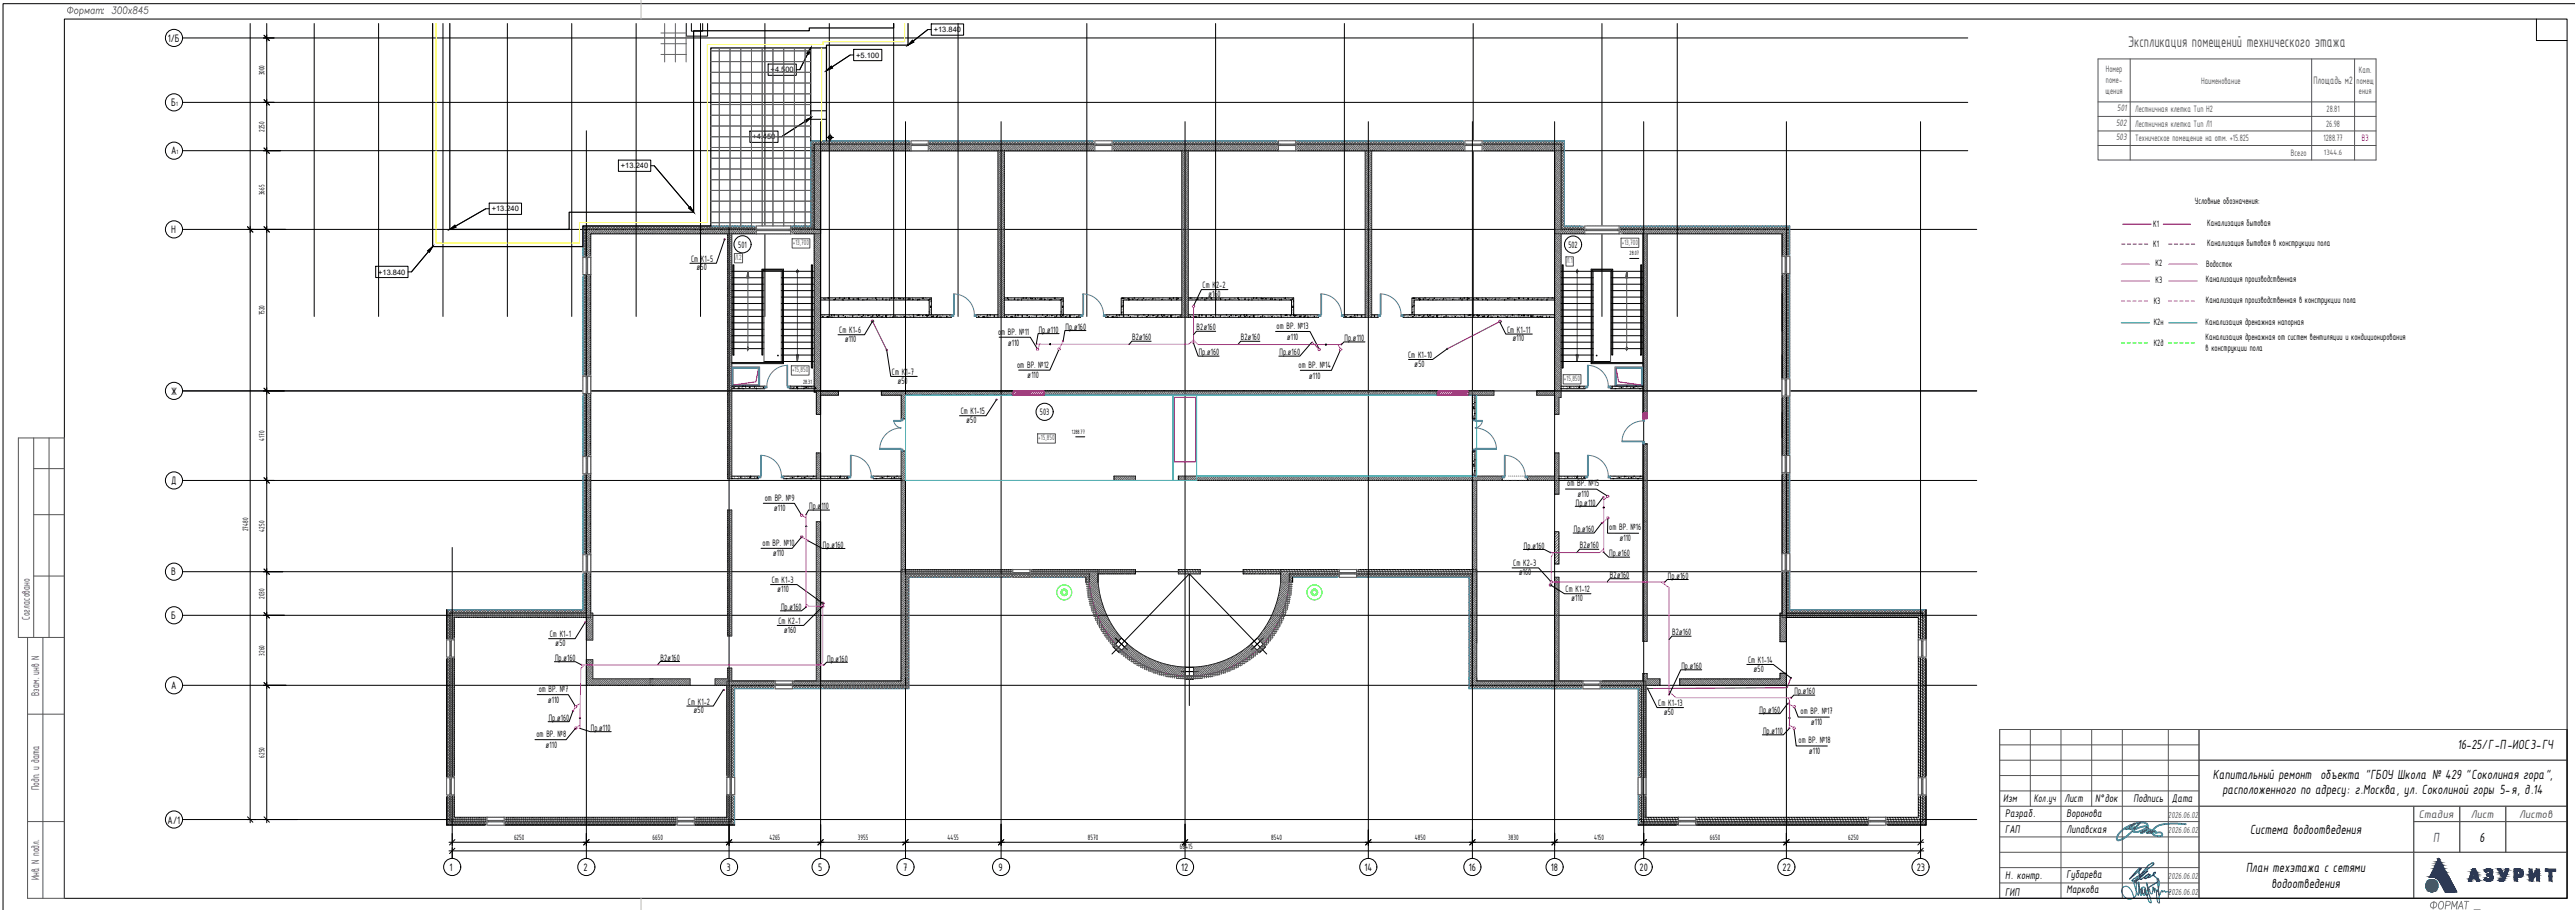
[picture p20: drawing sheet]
<svg xmlns="http://www.w3.org/2000/svg" width="841mm" height="297mm" viewBox="0 0 841 297" stroke-linecap="round" stroke-linejoin="round" font-family="sans-serif">
<defs><g id="words">
<text font-size="5.7" fill="#808080" x="793" y="298.1">ФОРМАТ _</text>
<text font-size="5.4" fill="#545454" x="695.1" y="15.5">Экспликация помещений технического этажа</text>
<g font-size="4.7">
<text x="802.6" y="244.4">16-25/Г-П-ИОС3-ГЧ</text>
<text x="722.8" y="254.2">Капитальный ремонт объекта &quot;ГБОУ Школа № 429 &quot;Соколиная гора&quot;,</text>
<text x="725.9" y="259.2">расположенного по адресу: г.Москва, ул. Соколиной горы 5-я, д.14</text>
<text x="734.9" y="272.2">Система водоотведения</text>
<text x="809.8" y="274.7">6</text>
<text x="733.6" y="284.7">План техэтажа с сетями</text>
<text x="741.9" y="289.7">водоотведения</text>
</g>
<text font-size="4.7" fill="#473972" x="794.7" y="274.7">П</text>
<g font-size="3.9" fill="#473972">
<text x="9.8" y="202.4" transform="rotate(-90 9.8 202.4)">Согласовано</text>
<text x="12.8" y="227.1" transform="rotate(-90 12.8 227.1)">Взам. инв N</text>
<text x="12.8" y="257.9" transform="rotate(-90 12.8 257.9)">Подп. и дата</text>
<text x="12.8" y="287.4" transform="rotate(-90 12.8 287.4)">Инв. N подл.</text>
</g>
<g font-size="3.9">
<text x="654.2" y="261.9">Изм</text>
<text x="664.3" y="261.9">Кол.уч</text>
<text x="674.3" y="261.9">Лист</text>
<text x="684.3" y="261.9">N°док</text>
<text x="696.8" y="261.9">Подпись</text>
<text x="709.4" y="261.7">Дата</text>
<text x="654.9" y="266.5">Разраб.</text>
<text x="674.9" y="266.5">Воронова</text>
<text x="654.9" y="271.9">ГАП</text>
<text x="674.9" y="271.9">Липавская</text>
<text x="654.9" y="286.8">Н. контр.</text>
<text x="674.9" y="286.6">Губарева</text>
<text x="654.9" y="292.4">ГИП</text>
<text x="674.9" y="291.6">Маркова</text>
</g>
<g font-size="3.9" fill="#545454">
<text x="790.1" y="266.9">Стадия</text>
<text x="807" y="266.9">Лист</text>
<text x="822.7" y="266.9">Листов</text>
</g>
<g font-size="3.8">
<text x="54.8" y="13.6">1/Б</text>
<text x="55.9" y="34.6">Б</text>
<text x="55.9" y="50.4">А</text>
<text x="55.9" y="76.1">Н</text>
<text x="55.9" y="128.8">Ж</text>
<text x="55.9" y="158">Д</text>
<text x="55.9" y="187.8">В</text>
<text x="55.9" y="202.1">Б</text>
<text x="55.9" y="224.9">А</text>
<text x="54.7" y="268.8">А/1</text>
<text x="146.8" y="284.2">1</text>
<text x="190.6" y="284.2">2</text>
<text x="237.2" y="284.2">3</text>
<text x="267.3" y="284.2">5</text>
<text x="294.9" y="284.2">7</text>
<text x="326.1" y="284.2">9</text>
<text x="385.7" y="284.2">12</text>
<text x="445.7" y="284.2">14</text>
<text x="479.7" y="284.2">16</text>
<text x="506.5" y="284.2">18</text>
<text x="535.5" y="284.2">20</text>
<text x="582.2" y="284.2">22</text>
<text x="626" y="284.2">23</text>
</g>
<text font-size="3.8" fill="#545454" x="755.6" y="27.3">Площадь м2</text>
<g font-size="3.3" fill="#545454">
<text x="687.8" y="23.6">Номер</text>
<text x="770.5" y="23.8">Кат.</text>
<text x="687.8" y="27.1">поме-</text>
<text x="718.9" y="27.3">Наименование</text>
<text x="769.7" y="27.3">помещ</text>
<text x="687.7" y="30.6">щения</text>
<text x="770.5" y="30.8">ения</text>
<text x="691.1" y="41.1">502</text>
<text x="691.5" y="36.3">501</text>
<text x="697.4" y="36.7">Лестничная клетка Тип Н2</text>
<text x="697.4" y="41.4">Лестничная клетка Тип Л1</text>
<text x="759.7" y="41.4">26.98</text>
<text x="759.9" y="36.7">28.81</text>
<text x="691.1" y="45.8">503</text>
<text x="697.4" y="46">Техническое помещение на отм. +15.825</text>
<text x="758.9" y="46.2">1288.77</text>
<text x="748.3" y="50.9">Всего</text>
</g>
<text font-size="3.3" fill="#f00" x="771.4" y="46.2">В3</text>
<g font-size="3.3">
<text x="716.8" y="66.7">Условные обозначения:</text>
<text x="703.2" y="74.1">К1</text>
<text x="720.9" y="73.9">Канализация бытовая</text>
<text x="241.1" y="80.8">501</text>
<text x="512.2" y="80.9">502</text>
<text x="703.2" y="80.6">К1</text>
<text x="720.9" y="80.4">Канализация бытовая в конструкции пола</text>
<text x="225.7" y="85.4">Ст К1-5</text>
<text x="227.5" y="88.3">ø50</text>
<text x="704" y="87">К2</text>
<text x="720.5" y="87">Водосток</text>
<text x="392.8" y="94">Ст К</text>
<text x="397.2" y="94">2-2</text>
<text x="704" y="92.4">К3</text>
<text x="720.5" y="92.1">Канализация производственная</text>
<text x="394.6" y="96.9">ø160</text>
<text x="703.4" y="99.2">К3</text>
<text x="720.5" y="98.9">Канализация производственная в конструкции пола</text>
<text x="348" y="107.7">Пр.ø160</text>
<text x="390.8" y="107.8">В2ø160</text>
<text x="416.9" y="107.5">от ВР. №13</text>
<text x="703.4" y="106.1">К2н</text>
<text x="720.4" y="106.1">Канализация дренажная напорная</text>
<text x="274.1" y="108.8">Ст К1-6</text>
<text x="275.9" y="111.6">ø110</text>
<text x="326" y="109.4">от ВР. №11</text>
<text x="329.1" y="112.9">ø110</text>
<text x="339.3" y="108.7">Пр.ø110</text>
<text x="369.7" y="111">В2ø160</text>
<text x="405.3" y="111.1">В2ø160</text>
<text x="420.3" y="111">ø110</text>
<text x="439.2" y="111.4">Пр.ø110</text>
<text x="492.2" y="108.5">Ст К1-11</text>
<text x="494" y="111.4">ø110</text>
<text x="703.4" y="112.9">К2д</text>
<text x="720.4" y="111">Канализация дренажная от систем вентиляции и кондиционирования</text>
<text x="391.5" y="116">Пр.ø160</text>
<text x="417.9" y="116">Пр.ø160</text>
<text x="459.9" y="116.9">Ст К1-10</text>
<text x="461.9" y="119.9">ø50</text>
<text x="720.4" y="114.5">в конструкции пола</text>
<text x="291.3" y="122.4">Ст К1-7</text>
<text x="293.1" y="125.2">ø50</text>
<text x="332.2" y="120">от ВР. №12</text>
<text x="335.5" y="123.5">ø110</text>
<text x="424.1" y="120.1">от ВР. №14</text>
<text x="427.5" y="123.6">ø110</text>
<text x="313.8" y="135.2">Ст К1-15</text>
<text x="339.6" y="135.5">503</text>
<text x="315.6" y="138.1">ø50</text>
<text x="511.9" y="158.7">от ВР. №15</text>
<text x="249.8" y="163.4">от ВР. №9</text>
<text x="252.7" y="166.9">ø110</text>
<text x="264.3" y="166.3">Пр.ø110</text>
<text x="514.7" y="165">Пр.ø110</text>
<text x="515.2" y="162.2">ø110</text>
<text x="514" y="173.8">Пр.ø160</text>
<text x="525.6" y="173.1">от ВР. №16</text>
<text x="249.1" y="178.1">от ВР. №10</text>
<text x="268.8" y="178.8">Пр.ø160</text>
<text x="497.8" y="179.1">Пр.ø160</text>
<text x="516" y="179">В2ø160</text>
<text x="528.9" y="176.6">ø110</text>
<text x="252.4" y="181.6">ø110</text>
<text x="494.2" y="184.9">Ст К2-3</text>
<text x="525.6" y="181.6">Пр.ø160</text>
<text x="252" y="190.3">Ст К1-3</text>
<text x="496" y="187.7">ø160</text>
<text x="525.8" y="188.6">В2ø160</text>
<text x="544.8" y="188.9">Пр.ø160</text>
<text x="253.8" y="193.2">ø110</text>
<text x="511.4" y="193.3">Ст К1-12</text>
<text x="513.2" y="196.2">ø110</text>
<text x="254.2" y="203.7">Ст К2-1</text>
<text x="255.1" y="199.2">Пр.ø160</text>
<text x="179.6" y="208">Ст К1-1</text>
<text x="256" y="206.5">ø160</text>
<text x="546.1" y="207.3">В2ø160</text>
<text x="181.3" y="215.8">Пр.ø160</text>
<text x="181.4" y="210.8">ø50</text>
<text x="215.7" y="215.6">В2ø160</text>
<text x="270.2" y="215.9">Пр.ø160</text>
<text x="549.1" y="218.4">Пр.ø160</text>
<text x="570.9" y="216.4">Ст К1-14</text>
<text x="572.7" y="219.2">ø50</text>
<text x="175.9" y="225.8">от ВР. №7</text>
<text x="586.1" y="226.7">Пр.ø160</text>
<text x="178.9" y="229.3">ø110</text>
<text x="224.7" y="230">Ст К1-2</text>
<text x="226.5" y="232.8">ø50</text>
<text x="541.6" y="230.5">Ст К1-13</text>
<text x="543.4" y="233.3">ø50</text>
<text x="574.7" y="232.7">Пр.ø160</text>
<text x="588.1" y="233.2">от ВР. №17</text>
<text x="179.2" y="235.3">Пр.ø160</text>
<text x="193" y="238.6">Пр.ø110</text>
<text x="575.8" y="239.6">Пр.ø110</text>
<text x="591.4" y="236.7">ø110</text>
<text x="175.2" y="240.5">от ВР. №8</text>
<text x="178.2" y="244">ø110</text>
<text x="587.4" y="242.6">от ВР. №18</text>
<text x="590.7" y="246.1">ø110</text>
</g>
<g font-size="3.1" fill="#545454">
<text x="708.1" y="266.9">2026.06.02</text>
<text x="708.1" y="272">2026.06.02</text>
<text x="708.1" y="287">2026.06.02</text>
<text x="708.1" y="292">2026.06.02</text>
</g>
<g font-size="2.7">
<text x="86.4" y="24.6" transform="rotate(-90 86.4 24.6)">3000</text>
<text x="86.4" y="43" transform="rotate(-90 86.4 43)">2250</text>
<text x="86.4" y="63.8" transform="rotate(-90 86.4 63.8)">3665</text>
<text x="86.4" y="103" transform="rotate(-90 86.4 103)">7520</text>
<text x="86.4" y="143.9" transform="rotate(-90 86.4 143.9)">4170</text>
<text x="81" y="173.4" transform="rotate(-90 81 173.4)">27480</text>
<text x="86.4" y="173.5" transform="rotate(-90 86.4 173.5)">4250</text>
<text x="86.4" y="195.4" transform="rotate(-90 86.4 195.4)">2030</text>
<text x="86.4" y="214" transform="rotate(-90 86.4 214)">3260</text>
<text x="86.4" y="247.3" transform="rotate(-90 86.4 247.3)">6250</text>
<text x="167.9" y="274.2">6250</text>
<text x="213.1" y="274.2">6650</text>
<text x="251.3" y="274.2">4265</text>
<text x="280.2" y="274.2">3955</text>
<text x="309.5" y="274.2">4455</text>
<text x="355.3" y="274.2">8570</text>
<text x="415.2" y="274.2">8540</text>
<text x="462.1" y="274.2">4850</text>
<text x="492.6" y="274.2">3830</text>
<text x="520.6" y="274.2">4150</text>
<text x="558.4" y="274.2">6650</text>
<text x="603.6" y="274.2">6250</text>
<text x="385.4" y="277">68415</text>
</g>
<g font-size="2.7" fill="#545454">
<text x="759" y="50.7">1344.6</text>
<text x="258.9" y="80">+13,700</text>
<text x="529.7" y="79.8">+13,700</text>
<text x="240.1" y="84.9">Л.2</text>
<text x="511.7" y="85.9">Л.1</text>
<text x="258.7" y="121.5">+15,850</text>
<text x="510.8" y="124.4">+15,850</text>
<text x="339.1" y="143.7">+15,850</text>
</g>
<g font-size="2.4">
<text x="305" y="10.5">+13.840</text>
<text x="251.7" y="23.6">+4.500</text>
<text x="279.6" y="18.8">+5.100</text>
<text x="245.7" y="45.5">+4.450</text>
<text x="202.8" y="55">+13.240</text>
<text x="160.6" y="69">+13.240</text>
<text x="123.5" y="89.6">+13.840</text>
</g>
<g font-size="2.2">
<text x="57.5" y="34.6">1</text>
<text x="57.7" y="50.4">1</text>
<text x="532.2" y="83.3">28.07</text>
<text x="262.3" y="125.2">28.31</text>
<text x="350.1" y="141.6">1288.77</text>
</g>
</g></defs>
<g fill="none" stroke="#545454" stroke-width=".33">
<path d="M264.9 59.7l1 1M264.9 58.8l1 1.1M264.9 57.9l1 1.1M264.9 57.1l1 1M264.9 56.2l1 1.1M264.9 55.3l1 1.1M264.9 54.5l1 1M264.9 53.6l1 1M264.9 52.7l1 1.1M264.9 51.9l1 1M264.9 51l1 1M264.9 50.1l1 1.1"/>
<path d="M264.9 49.3l1 1M264.9 48.4l1 1M264.9 47.5l1 1.1M264.9 46.7l1 1M265.1 46l1.1 1.1M265.3 46l-.4 .5M265.9 48l-1 1.1M265.9 48.9l-1 1M265.9 49.7l-1 1.1M265.9 50.6l-1 1.1M265.9 51.5l-1 1M265.9 52.4l-1 1"/>
<path d="M265.9 53.2l-1 1.1M265.9 54.1l-1 1M265.9 55l-1 1M265.9 55.8l-1 1.1M265.9 56.7l-1 1M265.9 57.6l-1 1M265.9 58.4l-1 1.1M265.9 59.3l-1 1M266 46l1 1.1M266.2 46l-1.3 1.3M266.8 46l1.1 1.1M267 46l-2.1 2.2"/>
<path d="M267.7 46l1.1 1.1M267.9 46l-1.1 1.1M268.6 46l1 1.1M268.8 46l-1.1 1.1M269.4 46l1.1 1.1M269.6 46l-1 1.1M270.3 46l1.1 1.1M270.5 46l-1.1 1.1M271.2 46l1 1.1M271.4 46l-1.1 1.1M272.1 46l1 1.1M272.2 46l-1 1.1"/>
<path d="M272.9 46l1.1 1.1M273.1 46l-1 1.1M273.8 46l1 1.1M274 46l-1.1 1.1M274.7 46l1 1.1M274.8 46l-1 1.1M275.5 46l1.1 1.1M275.7 46l-1 1.1M276.4 46l1 1.1M276.6 46l-1.1 1.1M277.3 46l1 1.1M277.4 46l-1 1.1"/>
<path d="M278.1 46l1.1 1.1M278.3 46l-1 1.1M279 46l1 1.1M279.2 46l-1.1 1.1M279.9 46l1 1.1M280 46l-1 1.1M280.7 46l1.1 1.1M280.9 46l-1 1.1M281.6 46l1 1.1M281.8 46l-1.1 1.1M282.5 46l1 1.1M282.6 46l-1 1.1"/>
<path d="M283.3 46l1.1 1.1M283.5 46l-1 1.1M284.2 46l1 1.1M284.4 46l-1.1 1.1M285.1 46l1 1.1M285.2 46l-1 1.1M285.9 46l1.1 1.1M286.1 46l-1 1.1M286.8 46l1.1 1.1M287 46l-1.1 1.1M287.7 46l1 1.1M287.9 46l-1.1 1.1"/>
<path d="M288.5 46l1.1 1.1M288.7 46l-1 1.1M289.4 46l1.1 1.1M289.6 46l-1.1 1.1M290.3 46l1 1.1M290.4 46l-1 1.1M291.1 46l1.1 1.1M291.3 46l-1 1.1M292 46l1 1.1M292.2 46l-1.1 1.1M292.9 46l1 1.1M293 46l-1 1.1"/>
<path d="M293.7 46l1.1 1.1M293.9 46l-1 1.1M294.6 46l1.1 1.1M294.8 46l-1.1 1.1M295.5 46l1 1.1M295.7 46l-1.1 1.1M296.3 46l1.1 1.1M296.5 46l-1 1.1M297.2 46l1.1 1.1M297.4 46l-1.1 1.1M298.1 46l1 1.1M298.3 46l-1.1 1.1"/>
<path d="M298.9 46l1.1 1.1M299.1 46l-1 1.1M299.8 46l1.1 1.1M300 46l-1.1 1.1M300.7 46l1 1.1M300.9 46l-1.1 1.1M301.5 46l1.1 1.1M301.7 46l-1 1.1M302.4 46l1.1 1.1M302.6 46l-1.1 1.1M303.3 46l1 1.1M303.5 46l-1.1 1.1"/>
<path d="M304.1 46l1.1 1.1M304.3 46l-1 1.1M305 46l1.1 1.1M305.2 46l-1.1 1.1M305.9 46l1 1.1M306.1 46l-1.1 1.1M306.7 46l1.1 1.1M306.9 46l-1 1.1M307.6 46l1.1 1.1M307.8 46l-1.1 1.1M308.5 46l1 1.1M308.7 46l-1.1 1.1"/>
<path d="M309.3 46l1.1 1.1M309.5 46l-1 1.1M310.2 46l1.1 1.1M310.4 46l-1.1 1.1M311.1 46l1 1.1M311.3 46l-1.1 1.1M312 46l1 1.1M312.1 46l-1 1.1M312.8 46l1.1 1.1M313 46l-1 1.1M313.7 46l1 1.1M313.9 46l-1.1 1.1"/>
<path d="M314.6 46l1 1.1M314.7 46l-1 1.1M315.4 46l1.1 1.1M315.6 46l-1 1.1M316.3 46l1 1.1M316.5 46l-1.1 1.1M317.2 46l1 1.1M317.3 46l-1 1.1M318 46l1.1 1.1M318.2 46l-1 1.1M318.9 46l1 1.1M319.1 46l-1.1 1.1"/>
<path d="M319.8 46l1 1.1M319.9 46l-1 1.1M320.6 46l1.1 1.1M320.8 46l-1 1.1M321.5 46l1 1.1M321.7 46l-1.1 1.1M322.4 46l1 1.1M322.5 46l-1 1.1M323.2 46l1.1 1.1M323.4 46l-1 1.1M324.1 46l1 1.1M324.3 46l-1.1 1.1"/>
<path d="M325 46l1 1.1M325.1 46l-1 1.1M325.8 46l1.1 1.1M326 46l-1 1.1M326.7 46l1.1 1.1M326.9 46l-1.1 1.1M327.6 46l1 1.1M327.8 46l-1.1 1.1M328.4 46l1.1 1.1M328.6 46l-1 1.1M329.3 46l1.1 1.1M329.5 46l-1.1 1.1"/>
<path d="M330.2 46l1 1.1M330.4 46l-1.1 1.1M331 46l1.1 1.1M331.2 46l-1 1.1M331.9 46l1.1 1.1M332.1 46l-1.1 1.1M332.8 46l1 1.1M332.9 46l-1 1.1M333.6 46l1.1 1.1M333.8 46l-1 1.1M334.5 46l1.1 1.1M334.7 46l-1.1 1.1"/>
<path d="M335.4 46l1 1.1M335.6 46l-1.1 1.1M336.2 46l1.1 1.1M336.4 46l-1 1.1M337.1 46l1.1 1.1M337.3 46l-1.1 1.1M338 46l1 1.1M338.2 46l-1.1 1.1M338.8 46l1.1 1.1M339 46l-1 1.1M339.7 46l1.1 1.1M339.9 46l-1.1 1.1"/>
<path d="M340.6 46l1 1.1M340.8 46l-1.1 1.1M341.4 46l1.1 1.1M341.6 46l-1 1.1M342.3 46l1.1 1.1M342.5 46l-1.1 1.1M343.2 46l1 1.1M343.4 46l-1.1 1.1M344.1 46l1 1.1M344.2 46l-1 1.1M344.9 46l1.1 1.1M345.1 46l-1 1.1"/>
<path d="M345.8 46l1 1.1M346 46l-1.1 1.1M346.7 46l1 1.1M346.8 46l-1 1.1M347.5 46l1.1 1.1M347.7 46l-1.1 1.1M348.4 46l1 1.1M348.6 46l-1.1 1.1M349.2 46l1.1 1.1M349.4 46l-1 1.1M350.1 46l1.1 1.1M350.3 46l-1.1 1.1"/>
<path d="M351 46l1 1.1M351.2 46l-1.1 1.1M351.8 46l1.1 1.1M352 46l-1 1.1M352.7 46l1.1 1.1M352.9 46l-1.1 1.1M353.6 46l1 1.1M353.8 46l-1.1 1.1M354.5 46l1 1.1M354.6 46l-1 1.1M355.3 46l1.1 1.1M355.5 46l-1 1.1"/>
<path d="M356.2 46l1 1.1M356.4 46l-1.1 1.1M357.1 46l1 1.1M357.2 46l-1 1.1M357.9 46l1.1 1.1M358.1 46l-1 1.1M358.8 46l1 1.1M359 46l-1.1 1.1M359.7 46l1 1.1M359.8 46l-1 1.1M360.5 46l1.1 1.1M360.7 46l-1 1.1"/>
<path d="M361.4 46l1 1.1M361.6 46l-1.1 1.1M362.3 46l1 1.1M362.4 46l-1 1.1M363.1 46l1.1 1.1M363.3 46l-1 1.1M364 46l1 1.1M364.2 46l-1.1 1.1M364.9 46l1 1.1M365 46l-1 1.1M365.7 46l1.1 1.1M365.9 46l-1 1.1"/>
<path d="M366.6 46l1.1 1.1M366.8 46l-1.1 1.1M367.5 46l1 1.1M367.7 46l-1.1 1.1M368.3 46l1.1 1.1M368.5 46l-1 1.1M369.2 46l1.1 1.1M369.4 46l-1.1 1.1M370.1 46l1 1.1M370.3 46l-1.1 1.1M370.9 46l1.1 1.1M371.1 46l-1 1.1"/>
<path d="M371.8 46l1.1 1.1M372 46l-1.1 1.1M372.7 46l1 1.1M372.9 46l-1.1 1.1M373.5 46l1.1 1.1M373.7 46l-1 1.1M374.4 46l1.1 1.1M374.6 46l-1.1 1.1M375.3 46l1 1.1M375.5 46l-1.1 1.1M376.1 46l1.1 1.1M376.3 46l-1 1.1"/>
<path d="M377 46l1.1 1.1M377.2 46l-1.1 1.1M377.9 46l1 1.1M378.1 46l-1.1 1.1M378.7 46l1.1 1.1M378.9 46l-1 1.1M379.6 46l1.1 1.1M379.8 46l-1.1 1.1M380.5 46l1 1.1M380.7 46l-1.1 1.1M381.3 46l1.1 1.1M381.5 46l-1 1.1"/>
<path d="M382.2 46l1.1 1.1M382.4 46l-1.1 1.1M383.1 46l1 1.1M383.3 46l-1.1 1.1M383.9 46l1.1 1.1M384.1 46l-1 1.1M384.8 46l1.1 1.1M385 46l-1.1 1.1M385.7 46l1 1.1M385.9 46l-1.1 1.1M386.6 46l1 1.1M386.7 46l-1 1.1"/>
<path d="M387.4 46l1.1 1.1M387.6 46l-1 1.1M388.3 46l1 1.1M388.5 46l-1.1 1.1M389.2 46l1 1.1M389.3 46l-1 1.1M390 46l1.1 1.1M390.2 46l-1 1.1M390.9 46l1 1.1M391.1 46l-1.1 1.1M391.7 46l1.1 1.1M391.9 46l-1 1.1"/>
<path d="M392.6 46l1.1 1.1M392.8 46l-1.1 1.1M393.5 46l1 1.1M393.7 46l-1.1 1.1M394.4 46l1 1.1M394.5 46l-1 1.1M395.2 46l1.1 1.1M395.4 46l-1 1.1M396.1 46l1 1.1M396.3 46l-1.1 1.1M397 46l1 1.1M397.1 46l-1 1.1"/>
<path d="M397.8 46l1.1 1.1M398 46l-1 1.1M398.7 46l1.1 1.1M398.9 46l-1.1 1.1M399.6 46l1 1.1M399.7 46l-1 1.1M400.4 46l1.1 1.1M400.6 46l-1 1.1M401.3 46l1 1.1M401.5 46l-1.1 1.1M402.2 46l1 1.1M402.3 46l-1 1.1"/>
<path d="M403 46l1.1 1.1M403.2 46l-1 1.1M403.9 46l1 1.1M404.1 46l-1.1 1.1M404.8 46l1 1.1M404.9 46l-1 1.1M405.6 46l1.1 1.1M405.8 46l-1 1.1M406.5 46l1.1 1.1M406.7 46l-1.1 1.1M407.4 46l1 1.1M407.6 46l-1.1 1.1"/>
<path d="M408.2 46l1.1 1.1M408.4 46l-1 1.1M409.1 46l1.1 1.1M409.3 46l-1.1 1.1M410 46l1 1.1M410.2 46l-1.1 1.1M410.8 46l1.1 1.1M411 46l-1 1.1M411.7 46l1.1 1.1M411.9 46l-1.1 1.1M412.6 46l1 1.1M412.8 46l-1.1 1.1"/>
<path d="M413.4 46l1.1 1.1M413.6 46l-1 1.1M414.3 46l1.1 1.1M414.5 46l-1.1 1.1M415.2 46l1 1.1M415.4 46l-1.1 1.1M416 46l1.1 1.1M416.2 46l-1 1.1M416.9 46l1.1 1.1M417.1 46l-1.1 1.1M417.8 46l1 1.1M418 46l-1.1 1.1"/>
<path d="M418.6 46l1.1 1.1M418.8 46l-1 1.1M419.5 46l1.1 1.1M419.7 46l-1.1 1.1M420.4 46l1 1.1M420.6 46l-1.1 1.1M421.2 46l1.1 1.1M421.4 46l-1 1.1M422.1 46l1.1 1.1M422.3 46l-1.1 1.1M423 46l1 1.1M423.2 46l-1.1 1.1"/>
<path d="M423.8 46l1.1 1.1M424 46l-1 1.1M424.7 46l1.1 1.1M424.9 46l-1.1 1.1M425.6 46l1 1.1M425.8 46l-1.1 1.1M426.5 46l1 1.1M426.6 46l-1 1.1M427.3 46l1.1 1.1M427.5 46l-1 1.1M428.2 46l1 1.1M428.4 46l-1.1 1.1"/>
<path d="M429.1 46l1 1.1M429.2 46l-1 1.1M429.9 46l1.1 1.1M430.1 46l-1 1.1M430.8 46l1 1.1M431 46l-1.1 1.1M431.7 46l1 1.1M431.8 46l-1 1.1M432.5 46l1.1 1.1M432.7 46l-1 1.1M433.4 46l1 1.1M433.6 46l-1.1 1.1"/>
<path d="M434.3 46l1 1.1M434.4 46l-1 1.1M435.1 46l1.1 1.1M435.3 46l-1 1.1M436 46l1 1.1M436.2 46l-1.1 1.1M436.9 46l1 1.1M437 46l-1 1.1M437.7 46l1.1 1.1M437.9 46l-1 1.1M438.6 46l1 1.1M438.8 46l-1.1 1.1"/>
<path d="M439.5 46l1 1.1M439.6 46l-1 1.1M440.3 46l1.1 1.1M440.5 46l-1 1.1M441.2 46l1.1 1.1M441.4 46l-1.1 1.1M442.1 46l1 1.1M442.2 46l-1 1.1M442.9 46l1.1 1.1M443.1 46l-1 1.1M443.8 46l1 1.1M444 46l-1.1 1.1"/>
<path d="M444.7 46l1 1.1M444.8 46l-1 1.1M445.5 46l1.1 1.1M445.7 46l-1 1.1M446.4 46l1 1.1M446.6 46l-1.1 1.1M447.3 46l1 1.1M447.4 46l-1 1.1M448.1 46l1.1 1.1M448.3 46l-1 1.1M449 46l1.1 1.1M449.2 46l-1.1 1.1"/>
<path d="M449.9 46l1 1.1M450.1 46l-1.1 1.1M450.7 46l1.1 1.1M450.9 46l-1 1.1M451.6 46l1.1 1.1M451.8 46l-1.1 1.1M452.5 46l1 1.1M452.7 46l-1.1 1.1M453.3 46l1.1 1.1M453.5 46l-1 1.1M454.2 46l1.1 1.1M454.4 46l-1.1 1.1"/>
<path d="M455.1 46l1 1.1M455.3 46l-1.1 1.1M455.9 46l1.1 1.1M456.1 46l-1 1.1M456.8 46l1.1 1.1M457 46l-1.1 1.1M457.7 46l1 1.1M457.9 46l-1.1 1.1M458.5 46l1.1 1.1M458.7 46l-1 1.1M459.4 46l1.1 1.1M459.6 46l-1.1 1.1"/>
<path d="M460.3 46l1 1.1M460.5 46l-1.1 1.1M461.1 46l1.1 1.1M461.3 46l-1 1.1M462 46l1.1 1.1M462.2 46l-1.1 1.1M462.9 46l1 1.1M463.1 46l-1.1 1.1M463.7 46l1.1 1.1M463.9 46l-1 1.1M464.6 46l1.1 1.1M464.8 46l-1.1 1.1"/>
<path d="M465.5 46l1 1.1M465.7 46l-1.1 1.1M466.4 46l1 1.1M466.5 46l-1 1.1M467.2 46l1.1 1.1M467.4 46l-1 1.1M468.1 46l1 1.1M468.3 46l-1.1 1.1M469 46l1 1.1M469.1 46l-1 1.1M469.8 46l1.1 1.1M470 46l-1 1.1"/>
<path d="M470.7 46l1 1.1M470.9 46l-1.1 1.1M471.6 46l1 1.1M471.7 46l-1 1.1M472.4 46l1.1 1.1M472.6 46l-1 1.1M473.3 46l1 1.1M473.5 46l-1.1 1.1M474.2 46l1 1.1M474.3 46l-1 1.1M475 46l1.1 1.1M475.2 46l-1 1.1"/>
<path d="M475.9 46l1 1.1M476.1 46l-1.1 1.1M476.8 46l1 1.1M476.9 46l-1 1.1M477.6 46l1.1 1.1M477.8 46l-1 1.1M478.5 46l1 1.1M478.7 46l-1.1 1.1M479.4 46l1 1.1M479.5 46l-1 1.1M480.2 46l1.1 1.1M480.4 46l-1 1.1"/>
<path d="M481.1 46l1.1 1.1M481.3 46l-1.1 1.1M482 46l1 1.1M482.2 46l-1.1 1.1M482.8 46l1.1 1.1M483 46l-1 1.1M483.7 46l1.1 1.1M483.9 46l-1.1 1.1M484.6 46l1 1.1M484.8 46l-1.1 1.1M485.4 46l1.1 1.1M485.6 46l-1 1.1"/>
<path d="M486.3 46l1 1.1M486.5 46l-1.1 1.1M487.2 46l1 1.1M487.3 46l-1 1.1M488 46l1.1 1.1M488.2 46l-1 1.1M488.9 46l1.1 1.1M489.1 46l-1.1 1.1M489.8 46l1 1.1M490 46l-1.1 1.1M490.6 46l1.1 1.1M490.8 46l-1 1.1"/>
<path d="M491.5 46l1.1 1.1M491.7 46l-1.1 1.1M492.4 46l1 1.1M492.6 46l-1.1 1.1M493.2 46l1.1 1.1M493.4 46l-1 1.1M494.1 46l1.1 1.1M494.3 46l-1.1 1.1M495 46l1 1.1M495.2 46l-1.1 1.1M495.8 46l1.1 1.1M496 46l-1 1.1"/>
<path d="M496.7 46l1.1 1.1M496.9 46l-1.1 1.1M497.6 46l1 1.1M497.8 46l-1.1 1.1M498.5 46l1 1.1M498.6 46l-1 1.1M499.3 46l1.1 1.1M499.5 46l-1.1 1.1M500.2 46l1 1.1M500.4 46l-1.1 1.1M501 46l1.1 1.1M501.2 46l-1 1.1"/>
<path d="M501.9 46l1.1 1.1M502.1 46l-1.1 1.1M502.8 46l1 1.1M503 46l-1.1 1.1M503.6 46l1.1 1.1M503.8 46l-1 1.1M504.5 46l1.1 1.1M504.7 46l-1.1 1.1M505.4 46l1 1.1M505.6 46l-1.1 1.1M506.3 46l1 1.1M506.4 46l-1 1.1"/>
<path d="M507.1 46l1.1 1.1M507.3 46l-1 1.1M508 46l1 1.1M508.2 46l-1.1 1.1M508.9 46l2 2.1M509 46l-1 1.1M509.7 46l1.2 1.2M509.9 59.2l1 1M509.9 58.3l1 1.1M509.9 57.4l1 1.1M509.9 56.6l1 1M509.9 55.7l1 1.1"/>
<path d="M509.9 54.8l1 1.1M509.9 54l1 1M509.9 53.1l1 1.1M509.9 52.2l1 1.1M509.9 51.4l1 1M509.9 50.5l1 1.1M509.9 49.6l1 1.1M509.9 48.8l1 1M509.9 47.9l1 1.1M509.9 46l-1 1.1M510.6 46l.3 .4M510.8 46l-1.1 1.1"/>
<path d="M510.9 46.8l-1 1M510.9 47.6l-1 1.1M510.9 48.5l-1 1.1M510.9 49.4l-1 1M510.9 50.2l-1 1.1M510.9 51.1l-1 1.1M510.9 52l-1 1M510.9 52.8l-1 1.1M510.9 53.7l-1 1.1M510.9 54.6l-1 1M510.9 55.4l-1 1.1M510.9 56.3l-1 1.1"/>
<path d="M510.9 57.2l-1 1M510.9 58l-1 1.1M510.9 58.9l-1 1.1M510.9 59.8l-1 1M190.5 77.2l1 1-1 1M190.5 79.8l1 1.1M190.5 78.9l1 1.1M190.5 78.1l1 1M190.5 76.3l1 1.1M190.5 75.5l1 1M190.5 74.6l1 1.1M190.5 73.8l1.1 1.1"/>
<path d="M190.7 73.8l-.2 .2M191.4 73.8l1.1 1.1M191.5 75.6l-1 1M191.5 76.5l-1 1M191.5 77.3l-1 1.1M191.5 79.1l-1 1M191.5 79.9l-1 1.1M191.5 73.8l-1 1.1M192.3 73.8l1 1.1M192.4 73.8l-1.9 2M193.2 73.8l1 1.1M193.3 73.8l-1.1 1.1"/>
<path d="M194 73.8l1.1 1.1M194.1 73.8l-1 1.1M194.9 73.8l1 1.1M195 73.8l-1.1 1.1M195.8 73.8l1 1.1M195.9 73.8l-1.1 1.1M196.6 73.8l1.1 1.1M196.7 73.8l-1 1.1M197.5 73.8l1 1.1M197.6 73.8l-1 1.1M198.4 73.8l1 1.1M198.5 73.8l-1.1 1.1"/>
<path d="M199.2 73.8l1.1 1.1M199.3 73.8l-1 1.1M200.1 73.8l1 1.1M200.2 73.8l-1 1.1M201 73.8l1 1.1M201.1 73.8l-1.1 1.1M201.8 73.8l1.1 1.1M201.9 73.8l-1 1.1M202.7 73.8l1 1.1M202.8 73.8l-1 1.1M203.6 73.8l1 1.1M203.7 73.8l-1.1 1.1"/>
<path d="M204.4 73.8l1.1 1.1M204.5 73.8l-1 1.1M205.3 73.8l1.1 1.1M205.4 73.8l-1 1.1M206.2 73.8l1 1.1M206.3 73.8l-1.1 1.1M207 73.8l1.1 1.1M207.1 73.8l-1 1.1M207.9 73.8l1.1 1.1M208 73.8l-1 1.1M208.8 73.8l1 1.1M208.9 73.8l-1.1 1.1"/>
<path d="M209.6 73.8l1.1 1.1M209.7 73.8l-1 1.1M210.5 73.8l1.1 1.1M210.6 73.8l-1 1.1M211.4 73.8l1 1.1M211.5 73.8l-1.1 1.1M212.2 73.8l1.1 1.1M212.4 73.8l-1.1 1.1M213.1 73.8l1.1 1.1M213.2 73.8l-1 1.1M214 73.8l1 1.1M214.1 73.8l-1.1 1.1"/>
<path d="M214.8 73.8l1.1 1.1M214.9 73.8l-1 1.1M215.7 73.8l1.1 1.1M215.8 73.8l-1 1.1M216.6 73.8l1 1.1M216.7 73.8l-1.1 1.1M217.4 73.8l1.1 1.1M217.5 73.8l-1 1.1M218.3 73.8l1.1 1.1M218.4 73.8l-1 1.1M219.2 73.8l1 1.1M219.3 73.8l-1.1 1.1"/>
<path d="M220 73.8l1.1 1.1M220.2 73.8l-1.1 1.1M220.9 73.8l1.1 1.1M221 73.8l-1 1.1M221.8 73.8l1 1.1M221.9 73.8l-1.1 1.1M222.6 73.8l1.1 1.1M222.8 73.8l-1.1 1.1M223.5 73.8l1.1 1.1M223.6 73.8l-1 1.1M224.4 73.8l1 1.1M224.5 73.8l-1.1 1.1"/>
<path d="M225.3 73.8l1 1.1M225.4 73.8l-1.1 1.1M226.1 73.8l1.1 1.1M226.2 73.8l-1 1.1M227 73.8l1 1.1M227.1 73.8l-1.1 1.1M227.8 73.8l1.1 1.1M228 73.8l-1.1 1.1M228.7 73.8l1.1 1.1M228.8 73.8l-1 1.1M229.6 73.8l1 1.1M229.7 73.8l-1.1 1.1"/>
<path d="M230.4 73.8l1.1 1.1M230.6 73.8l-1.1 1.1M231.3 73.8l1.1 1.1M231.4 73.8l-1 1.1M232.2 73.8l1 1.1M232.3 73.8l-1.1 1.1M233.1 73.8l1 1.1M233.2 73.8l-1.1 1.1M233.9 73.8l1.1 1.1M234 73.8l-1 1.1M234.8 73.8l1 1.1M234.9 73.8l-1.1 1.1"/>
<path d="M235.7 73.8l1 1.1M235.8 73.8l-1.1 1.1M236.5 73.8l1.1 1.1M236.6 73.8l-1 1.1M237.4 73.8l1 1.1M237.5 73.8l-1.1 1.1M238.3 73.8l1 1.1M238.4 73.8l-1.1 1.1M239.1 73.8l1.1 1.1M239.2 73.8l-1 1.1M240 73.8l1 1.1M240.1 73.8l-1 1.1"/>
<path d="M240.9 73.8l1 1.1M241 73.8l-1.1 1.1M241.7 73.8l1.1 1.1M241.8 73.8l-1 1.1M242.6 73.8l1 1.1M242.7 73.8l-1 1.1M243.5 73.8l1 1.1M243.6 73.8l-1.1 1.1M244.3 73.8l1.1 1.1M244.4 73.8l-1 1.1M245.2 73.8l1 1.1M245.3 73.8l-1 1.1"/>
<path d="M246.1 73.8l1 1.1M246.2 73.8l-1.1 1.1M246.9 73.8l1.1 1.1M247 73.8l-1 1.1M247.8 73.8l1.1 1.1M247.9 73.8l-1 1.1M248.7 73.8l1 1.1M248.8 73.8l-1.1 1.1M249.5 73.8l1.1 1.1M249.6 73.8l-1 1.1M250.4 73.8l1.1 1.1M250.5 73.8l-1 1.1"/>
<path d="M251.3 73.8l1 1.1M251.4 73.8l-1.1 1.1M252.1 73.8l1.1 1.1M252.3 73.8l-1.1 1.1M253 73.8l1.1 1.1M253.1 73.8l-1 1.1M253.9 73.8l1 1.1M254 73.8l-1.1 1.1M254.7 73.8l1.1 1.1M254.9 73.8l-1.1 1.1M255.6 73.8l1.1 1.1M255.7 73.8l-1 1.1"/>
<path d="M256.5 73.8l1 1.1M256.6 73.8l-1.1 1.1M257.3 73.8l1.1 1.1M257.5 73.8l-1.1 1.1M258.2 73.8l1.1 1.1M258.3 73.8l-1 1.1M259.1 73.8l1 1.1M259.2 73.8l-1.1 1.1M259.9 73.8l1.1 1.1M260.1 73.8l-1.1 1.1M260.8 73.8l1.1 1.1M260.9 73.8l-1 1.1"/>
<path d="M261.7 73.8l1 1.1M261.8 73.8l-1.1 1.1M262.5 73.8l1.1 1.1M262.7 73.8l-1.1 1.1M263.4 73.8l1.1 1.1M263.5 73.8l-1 1.1M264.3 73.8l1 1.1M264.4 73.8l-1.1 1.1M264.9 73.6l1 1-.7-.8M264.9 72.7l1 1M264.9 71.8l1 1.1M264.9 70.9l1 1.1"/>
<path d="M264.9 70.1l1 1M264.9 69.2l1 1.1M264.9 68.3l1 1.1M264.9 67.5l1 1M264.9 66.6l1 1.1M264.9 65.7l1 1.1M264.9 64.9l1 1M264.9 64l1 1.1M264.9 63.1l1 1.1M264.9 62.3l1 1M264.9 61.4l1 1.1M264.9 60.5l1 1.1"/>
<path d="M265.9 60.2l-1 1M265.9 61l-1 1.1M265.9 61.9l-1 1M265.9 62.8l-1 1M265.9 63.6l-1 1.1M265.9 64.5l-1 1M265.9 65.4l-1 1M265.9 66.2l-1 1.1M265.9 67.1l-1 1.1M265.9 68l-1 1M265.9 68.8l-1 1.1M265.9 69.7l-1 1.1"/>
<path d="M265.9 70.6l-1 1M265.9 71.4l-1 1.1M265.9 72.3l-1 1M265.9 73.2l-1.7 1.7M265.9 74l-.8 .9M509.9 74.8v.1M509.9 73.9l.9 1M509.9 73.1l1.8 1.8M509.9 72.2l1 1M509.9 71.3l1 1.1M509.9 70.5l1 1M509.9 69.6l1 1"/>
<path d="M509.9 68.7l1 1.1M509.9 67.9l1 1M509.9 67l1 1M509.9 66.1l1 1.1M509.9 65.3l1 1M509.9 64.4l1 1M509.9 63.5l1 1.1M509.9 62.6l1 1.1M509.9 61.8l1 1M509.9 60.9l1 1.1M509.9 60l1 1.1M510.9 60.6l-1 1.1"/>
<path d="M510.9 61.5l-1 1.1M510.9 62.4l-1 1M510.9 63.3l-1 1M510.9 64.1l-1 1.1M510.9 65l-1 1M510.9 65.8l-1 1.1M510.9 66.7l-1 1.1M510.9 67.6l-1 1M510.9 68.4l-1 1.1M510.9 69.3l-1 1.1M510.9 70.2l-1 1M510.9 71.1l-1 1"/>
<path d="M510.9 71.9l-1 1.1M510.9 72.8l-1 1M510.9 73.7l-1 1M511.5 73.8l1 1.1M511.6 73.8l-1.1 1.1M512.4 73.8l1 1.1M512.5 73.8l-1.1 1.1M513.2 73.8l1.1 1.1M513.3 73.8l-1 1.1M514.1 73.8l1.1 1.1M514.2 73.8l-1 1.1M515 73.8l1 1.1"/>
<path d="M515.1 73.8l-1.1 1.1M515.8 73.8l1.1 1.1M515.9 73.8l-1 1.1M516.7 73.8l1.1 1.1M516.8 73.8l-1 1.1M517.6 73.8l1 1.1M517.7 73.8l-1.1 1.1M518.4 73.8l1.1 1.1M518.5 73.8l-1 1.1M519.3 73.8l1 1.1M519.4 73.8l-1 1.1M520.2 73.8l1 1.1"/>
<path d="M520.3 73.8l-1.1 1.1M521 73.8l1.1 1.1M521.1 73.8l-1 1.1M521.9 73.8l1.1 1.1M522 73.8l-1 1.1M522.8 73.8l1 1.1M522.9 73.8l-1.1 1.1M523.6 73.8l1.1 1.1M523.7 73.8l-1 1.1M524.5 73.8l1.1 1.1M524.6 73.8l-1 1.1M525.4 73.8l1 1.1"/>
<path d="M525.5 73.8l-1.1 1.1M526.2 73.8l1.1 1.1M526.3 73.8l-1 1.1M527.1 73.8l1.1 1.1M527.2 73.8l-1 1.1M528 73.8l1 1.1M528.1 73.8l-1.1 1.1M528.8 73.8l1.1 1.1M529 73.8l-1.1 1.1M529.7 73.8l1.1 1.1M529.8 73.8l-1 1.1M530.6 73.8l1 1.1"/>
<path d="M530.7 73.8l-1.1 1.1M531.4 73.8l1.1 1.1M531.6 73.8l-1.1 1.1M532.3 73.8l1.1 1.1M532.4 73.8l-1 1.1M533.2 73.8l1 1.1M533.3 73.8l-1.1 1.1M534 73.8l1.1 1.1M534.2 73.8l-1.1 1.1M534.9 73.8l1.1 1.1M535 73.8l-1 1.1M535.8 73.8l1 1.1"/>
<path d="M535.9 73.8l-1.1 1.1M536.6 73.8l1.1 1.1M536.8 73.8l-1.1 1.1M537.5 73.8l1.1 1.1M537.6 73.8l-1 1.1M538.4 73.8l1 1.1M538.5 73.8l-1.1 1.1M539.2 73.8l1.1 1.1M539.4 73.8l-1.1 1.1M540.1 73.8l1.1 1.1M540.2 73.8l-1 1.1M541 73.8l1 1.1"/>
<path d="M541.1 73.8l-1.1 1.1M541.9 73.8l1 1.1M542 73.8l-1.1 1.1M542.7 73.8l1.1 1.1M542.8 73.8l-1 1.1M543.6 73.8l1 1.1M543.7 73.8l-1.1 1.1M544.5 73.8l1 1.1M544.6 73.8l-1.1 1.1M545.3 73.8l1.1 1.1M545.4 73.8l-1 1.1M546.2 73.8l1 1.1"/>
<path d="M546.3 73.8l-1.1 1.1M547.1 73.8l1 1.1M547.2 73.8l-1.1 1.1M547.9 73.8l1.1 1.1M548 73.8l-1 1.1M548.8 73.8l1 1.1M548.9 73.8l-1 1.1M549.7 73.8l1 1.1M549.8 73.8l-1.1 1.1M550.5 73.8l1.1 1.1M550.6 73.8l-1 1.1M551.4 73.8l1 1.1"/>
<path d="M551.5 73.8l-1 1.1M552.3 73.8l1 1.1M552.4 73.8l-1.1 1.1M553.1 73.8l1.1 1.1M553.2 73.8l-1 1.1M554 73.8l1 1.1M554.1 73.8l-1 1.1M554.9 73.8l1 1.1M555 73.8l-1.1 1.1M555.7 73.8l1.1 1.1M555.8 73.8l-1 1.1M556.6 73.8l1.1 1.1"/>
<path d="M556.7 73.8l-1 1.1M557.5 73.8l1 1.1M557.6 73.8l-1.1 1.1M558.3 73.8l1.1 1.1M558.4 73.8l-1 1.1M559.2 73.8l1.1 1.1M559.3 73.8l-1 1.1M560.1 73.8l1 1.1M560.2 73.8l-1.1 1.1M560.9 73.8l1.1 1.1M561.1 73.8l-1.1 1.1M561.8 73.8l1 1.1"/>
<path d="M561.9 73.8l-1 1.1M562.7 73.8l1 1.1M562.8 73.8l-1.1 1.1M563.5 73.8l1.1 1.1M563.6 73.8l-1 1.1M564.4 73.8l1.1 1.1M564.5 73.8l-1 1.1M565.3 73.8l1 1.1M565.4 73.8l-1.1 1.1M566.1 73.8l1.1 1.1M566.2 73.8l-1 1.1M567 73.8l1.1 1.1"/>
<path d="M567.1 73.8l-1 1.1M567.9 73.8l1 1.1M568 73.8l-1.1 1.1M568.7 73.8l1.1 1.1M568.9 73.8l-1.1 1.1M569.6 73.8l1.1 1.1M569.7 73.8l-1 1.1M570.5 73.8l1 1.1M570.6 73.8l-1.1 1.1M571.3 73.8l1.1 1.1M571.5 73.8l-1.1 1.1M572.2 73.8l1.1 1.1"/>
<path d="M572.3 73.8l-1 1.1M573.1 73.8l1 1.1M573.2 73.8l-1.1 1.1M574 73.8l1 1.1M574.1 73.8l-1.1 1.1M574.8 73.8l1.1 1.1M574.9 73.8l-1 1.1M575.7 73.8l1 1.1M575.8 73.8l-1.1 1.1M576.5 73.8l1.1 1.1M576.7 73.8l-1.1 1.1M577.4 73.8l1.1 1.1"/>
<path d="M577.5 73.8l-1 1.1M578.3 73.8l1 1.1M578.4 73.8l-1.1 1.1M579.1 73.8l1.1 1.1M579.3 73.8l-1.1 1.1M580 73.8l1.1 1.1M580.1 73.8l-1 1.1M580.9 73.8l1 1.1M581 73.8l-1.1 1.1M581.8 73.8l1 1.1M581.9 73.8l-1.1 1.1M582.6 73.8l1.9 1.9"/>
<path d="M582.7 73.8l-1 1.1M583.5 79.9l1 1M583.5 79l1 1.1M583.5 78.1l1 1.1M583.5 77.3l1 1M583.5 76.4l1 1.1M583.5 75.5l1 1.1M583.5 73.8l1 1.1M583.6 73.8l-1.1 1.1M584.4 73.8l.1 .2M584.5 73.8l-1.1 1.1M584.5 74.7l-1 1"/>
<path d="M584.5 75.5l-1 1.1M584.5 76.4l-1 1M584.5 77.3l-1 1M584.5 78.1l-1 1.1M584.5 79l-1 1M584.5 79.9l-1 1M190.5 84.1l1 1-1 1.1M190.5 88.5l1 1-1 1M190.5 99.8l1 1M190.5 98.9l1 1M190.5 98l1 1.1M190.5 97.2l1 1"/>
<path d="M190.5 96.3l1 1M190.5 95.4l1 1.1M190.5 94.6l1 1M190.5 93.7l1 1M190.5 92.8l1 1.1M190.5 92l1 1M190.5 91.1l1 1M190.5 90.2l1 1.1M190.5 89.4l1 1M190.5 87.6l1 1.1M190.5 86.7l1 1.1M190.5 85.9l1 1"/>
<path d="M190.5 85l1 1.1M190.5 83.3l1 1M190.5 82.4l1 1.1M190.5 81.5l1 1.1M190.5 80.7l1 1M191.5 80.8l-1 1M191.5 81.7l-1 1M191.5 82.5l-1 1.1M191.5 83.4l-1 1M191.5 84.3l-1 1M191.5 86l-1 1M191.5 86.9l-1 1"/>
<path d="M191.5 87.7l-1 1.1M191.5 88.6l-1 1M191.5 90.3l-1 1.1M191.5 91.2l-1 1.1M191.5 92.1l-1 1M191.5 92.9l-1 1.1M191.5 93.8l-1 1.1M191.5 94.7l-1 1M191.5 95.5l-1 1.1M191.5 96.4l-1 1.1M191.5 97.3l-1 1M191.5 98.1l-1 1.1"/>
<path d="M191.5 99l-1 1.1M191.5 99.9l-1 1M583.5 99.8l1 1.1M583.5 99l1 1M583.5 98.1l1 1M583.5 97.2l1 1.1M583.5 96.4l1 1M583.5 95.5l1 1M583.5 94.6l1 1.1M583.5 93.8l1 1M583.5 92.9l1 1M583.5 92l1 1.1"/>
<path d="M583.5 91.2l1 1M583.5 90.3l1 1M583.5 89.4l1 1.1M583.5 88.5l1 1.1M583.5 87.7l1 1M583.5 86.8l1 1.1M583.5 85.9l1 1.1M583.5 85.1l1 1M583.5 84.2l1 1.1M583.5 83.3l1 1.1M583.5 82.5l1 1M583.5 81.6l1 1.1"/>
<path d="M583.5 80.7l1 1.1M584.5 80.7l-1 1.1M584.5 81.6l-1 1M584.5 82.5l-1 1M584.5 84.2l-1 1M584.5 83.3l-1 1.1M584.5 85.1l-1 1M584.5 85.9l-1 1.1M584.5 86.8l-1 1M584.5 87.7l-1 1M584.5 88.5l-1 1.1M584.5 89.4l-1 1.1"/>
<path d="M584.5 90.3l-1 1M584.5 91.1l-1 1.1M584.5 92l-1 1.1M584.5 92.9l-1 1M584.5 93.7l-1 1.1M584.5 94.6l-1 1.1M584.5 95.5l-1 1M584.5 96.3l-1 1.1M584.5 97.2l-1 1.1M584.5 98.1l-1 1M584.5 98.9l-1 1.1M584.5 99.8l-1 1.1"/>
<path d="M190.5 116.2l1 1-1 1.1M190.5 105l1 .9-1 1.1M190.5 109.3l1 1-1 1M190.5 119.7l1 1.1M190.5 118.8l1 1.1M190.5 118l1 1M190.5 117.1l1 1.1M190.5 115.4l1 1M190.5 114.5l1 1.1M190.5 113.6l1 1.1M190.5 112.8l1 1M190.5 111.9l1 1.1"/>
<path d="M190.5 111l1 1.1M190.5 110.2l1 1M190.5 108.4l1 1.1M190.5 107.6l1 1M190.5 106.7l1 1M190.5 105.8l1 1.1M190.5 104.1l1 1.1M190.5 103.2l1 1.1M190.5 102.4l1 1M190.5 101.5l1 1M190.5 100.6l1 1.1M191.5 113.7l-1 1.1"/>
<path d="M191.5 114.6l-1 1.1M191.5 115.5l-1 1M191.5 116.3l-1 1.1M191.5 118.1l-1 1M191.5 100.7l-1 1.1M191.5 101.6l-1 1.1M191.5 102.5l-1 1M191.5 103.3l-1 1.1M191.5 104.2l-1 1.1M191.5 105.1l-1 1M191.5 106.8l-1 1.1M191.5 107.7l-1 1"/>
<path d="M191.5 108.5l-1 1.1M191.5 109.4l-1 1.1M191.5 111.1l-1 1.1M191.5 112l-1 1.1M191.5 112.9l-1 1M191.5 119l-1 1M191.5 119.8l-1 1.1M583.5 119.8l1 1M583.5 118.9l1 1.1M583.5 118l1 1.1M583.5 117.2l1 1M583.5 116.3l1 1.1"/>
<path d="M583.5 115.4l1 1.1M583.5 114.6l1 1M583.5 113.7l1 1.1M583.5 112.8l1 1.1M583.5 112l1 1M583.5 111.1l1 1M583.5 110.2l1 1.1M583.5 109.4l1 1M583.5 108.5l1 1M583.5 107.6l1 1.1M583.5 106.8l1 1M583.5 105.9l1 1.1"/>
<path d="M583.5 105l1 1.1M583.5 104.2l1 1M583.5 103.3l1 1M583.5 102.4l1 1.1M583.5 101.6l1 1M583.5 100.7l1 1M584.5 100.7l-1 1M584.5 101.5l-1 1.1M584.5 102.4l-1 1.1M584.5 103.3l-1 1M584.5 104.1l-1 1.1M584.5 105l-1 1.1"/>
<path d="M584.5 105.9l-1 1M584.5 106.8l-1 1M584.5 107.6l-1 1.1M584.5 108.5l-1 1M584.5 109.4l-1 1M584.5 110.2l-1 1.1M584.5 111.1l-1 1M584.5 111.9l-1 1.1M584.5 112.8l-1 1.1M584.5 113.7l-1 1M584.5 114.6l-1 1M584.5 115.4l-1 1.1"/>
<path d="M584.5 116.3l-1 1M584.5 117.2l-1 1M584.5 118l-1 1.1M584.5 118.9l-1 1M584.5 119.8l-1 1M190.5 137.1l1 .9-1 1.1M190.5 123.2l1 1-1 1M190.5 130.1l1 1-1 1.1M190.5 139.7l1 1M190.5 138.8l1 1M190.5 137.9l1 1.1M190.5 136.2l1 1"/>
<path d="M190.5 135.3l1 1.1M190.5 134.5l1 1M190.5 133.6l1 1M190.5 132.7l1 1.1M190.5 131.9l1 1M190.5 131l1 1M190.5 129.3l1 1M190.5 128.4l1 1M190.5 127.5l1 1.1M190.5 126.6l1 1.1M190.5 125.8l1 1M190.5 124.9l1 1.1"/>
<path d="M190.5 124l1 1.1M190.5 122.3l1 1.1M190.5 121.4l1 1.1M190.5 120.6l1 1M191.5 132.8l-1 1.1M191.5 134.6l-1 1M191.5 136.3l-1 1.1M191.5 139.8l-1 1M191.5 120.7l-1 1M191.5 121.6l-1 1M191.5 122.4l-1 1.1M191.5 123.3l-1 1"/>
<path d="M191.5 125l-1 1.1M191.5 125.9l-1 1M191.5 126.8l-1 1M191.5 127.6l-1 1.1M191.5 128.5l-1 1M191.5 129.4l-1 1M191.5 130.2l-1 1.1M191.5 132l-1 1M191.5 133.7l-1 1.1M191.5 135.4l-1 1.1M191.5 137.2l-1 1M191.5 138.9l-1 1.1"/>
<path d="M583.5 139.7l1 1.1M583.5 138.9l1 1M583.5 138l1 1M583.5 137.1l1 1.1M583.5 136.3l1 1M583.5 135.4l1 1M583.5 134.5l1 1.1M583.5 133.7l1 1M583.5 132.8l1 1M583.5 131.9l1 1.1M583.5 131l1 1.1M583.5 130.2l1 1"/>
<path d="M583.5 129.3l1 1.1M583.5 128.4l1 1.1M583.5 127.6l1 1M583.5 126.7l1 1.1M583.5 125.8l1 1.1M583.5 125l1 1M583.5 124.1l1 1.1M583.5 123.2l1 1.1M583.5 122.4l1 1M583.5 121.5l1 1.1M583.5 120.6l1 1.1M584.5 120.6l-1 1.1"/>
<path d="M584.5 121.5l-1 1M584.5 122.4l-1 1M584.5 123.2l-1 1.1M584.5 124.1l-1 1M584.5 125l-1 1M584.5 125.8l-1 1.1M584.5 126.7l-1 1M584.5 127.6l-1 1M584.5 128.4l-1 1.1M584.5 129.3l-1 1.1M584.5 130.2l-1 1M584.5 131l-1 1.1"/>
<path d="M584.5 131.9l-1 1.1M584.5 132.8l-1 1M584.5 133.6l-1 1.1M584.5 134.5l-1 1.1M584.5 135.4l-1 1M584.5 136.2l-1 1.1M584.5 137.1l-1 1.1M584.5 138l-1 1M584.5 138.8l-1 1.1M584.5 139.7l-1 1.1M190.5 144l1 1-1 1M190.5 150.9l1 1-1 1.1"/>
<path d="M190.5 155.3l1 .9-1 1.1M190.5 159.6l1 1.1M190.5 158.7l1 1.1M190.5 157.9l1 1M190.5 157l1 1.1M190.5 156.1l1 1.1M190.5 154.4l1 1.1M190.5 153.5l1 1.1M190.5 152.7l1 1M190.5 151.8l1 1.1M190.5 150.1l1 1M190.5 149.2l1 1.1"/>
<path d="M190.5 148.3l1 1.1M190.5 147.5l1 1M190.5 146.6l1 1.1M190.5 145.7l1 1.1M190.5 144.9l1 1M190.5 143.1l1 1.1M190.5 142.3l1 1M190.5 141.4l1 1M190.5 140.5l1 1.1M191.5 158l-1 1M191.5 159.7l-1 1.1M191.5 140.6l-1 1.1"/>
<path d="M191.5 141.5l-1 1.1M191.5 142.4l-1 1M191.5 143.2l-1 1.1M191.5 144.1l-1 1.1M191.5 145.8l-1 1.1M191.5 146.7l-1 1.1M191.5 147.6l-1 1M191.5 148.4l-1 1.1M191.5 149.3l-1 1.1M191.5 150.2l-1 1M191.5 151.1l-1 1M191.5 152.8l-1 1"/>
<path d="M191.5 153.7l-1 1M191.5 154.5l-1 1.1M191.5 155.4l-1 1M191.5 157.1l-1 1.1M191.5 158.9l-1 1M583.5 159.7l1 1M583.5 158.8l1 1.1M583.5 157.9l1 1.1M583.5 157.1l1 1M583.5 156.2l1 1.1M583.5 155.3l1 1.1M583.5 154.5l1 1"/>
<path d="M583.5 153.6l1 1.1M583.5 152.7l1 1.1M583.5 151.9l1 1M583.5 151l1 1.1M583.5 150.1l1 1.1M583.5 149.3l1 1M583.5 148.4l1 1.1M583.5 147.5l1 1.1M583.5 146.7l1 1M583.5 145.8l1 1.1M583.5 144.9l1 1.1M583.5 144.1l1 1"/>
<path d="M583.5 143.2l1 1M583.5 142.3l1 1.1M583.5 141.5l1 1M583.5 140.6l1 1M584.5 140.6l-1 1M584.5 141.4l-1 1.1M584.5 142.3l-1 1.1M584.5 143.2l-1 1M584.5 144l-1 1.1M584.5 144.9l-1 1.1M584.5 145.8l-1 1M584.5 146.6l-1 1.1"/>
<path d="M584.5 147.5l-1 1.1M584.5 148.4l-1 1M584.5 149.3l-1 1M584.5 150.1l-1 1.1M584.5 151l-1 1M584.5 151.9l-1 1M584.5 152.7l-1 1.1M584.5 153.6l-1 1M584.5 154.4l-1 1.1M584.5 155.3l-1 1.1M584.5 156.2l-1 1M584.5 157.1l-1 1"/>
<path d="M584.5 157.9l-1 1.1M584.5 158.8l-1 1M584.5 159.7l-1 1M190.5 171.8l1 .9-1 1.1M190.5 176.1l1 1-1 1M190.5 179.6l1 1M190.5 178.7l1 1M190.5 177.8l1 1.1M190.5 177l1 1M190.5 175.2l1 1.1M190.5 174.4l1 1M190.5 173.5l1 1"/>
<path d="M190.5 172.6l1 1.1M190.5 170.9l1 1M190.5 170l1 1.1M190.5 169.1l1 1.1M190.5 168.3l1 1M190.5 167.4l1 1.1M190.5 166.5l1 1.1M190.5 165.7l1 1M190.5 164.8l1 1.1M190.5 164l1 1M190.5 163.1l1 1M190.5 162.2l1 1.1"/>
<path d="M190.5 161.3l1 1.1M190.5 160.5l1 1M191.5 161.5l-1 1M191.5 160.6l-1 1M191.5 162.3l-1 1.1M191.5 163.2l-1 1M191.5 164.1l-1 1M191.5 164.9l-1 1.1M191.5 165.8l-1 1M191.5 166.7l-1 1M191.5 167.5l-1 1.1M191.5 168.4l-1 1"/>
<path d="M191.5 169.3l-1 1M191.5 170.1l-1 1.1M191.5 171l-1 1M191.5 171.9l-1 1M191.5 173.6l-1 1.1M191.5 174.5l-1 1M191.5 175.3l-1 1.1M191.5 176.2l-1 1.1M191.5 177.9l-1 1.1M191.5 178.8l-1 1.1M191.5 179.7l-1 1M583.5 179.6l1 1.1"/>
<path d="M583.5 178.8l1 1M583.5 177.9l1 1M583.5 177l1 1.1M583.5 176.2l1 1M583.5 175.3l1 1M583.5 174.4l1 1.1M583.5 173.6l1 1M583.5 172.7l1 1M583.5 171.8l1 1.1M583.5 170.9l1 1.1M583.5 170.1l1 1M583.5 169.2l1 1.1"/>
<path d="M583.5 168.3l1 1.1M583.5 167.5l1 1M583.5 166.6l1 1.1M583.5 165.7l1 1.1M583.5 164.9l1 1M583.5 164l1 1.1M583.5 163.1l1 1.1M583.5 162.3l1 1M583.5 161.4l1 1.1M583.5 160.5l1 1.1M584.5 160.5l-1 1.1M584.5 161.4l-1 1.1"/>
<path d="M584.5 162.3l-1 1M584.5 163.1l-1 1.1M584.5 164l-1 1M584.5 164.9l-1 1M584.5 165.7l-1 1.1M584.5 166.6l-1 1M584.5 167.5l-1 1M584.5 168.3l-1 1.1M584.5 169.2l-1 1.1M584.5 170.1l-1 1M584.5 170.9l-1 1.1M584.5 171.8l-1 1.1"/>
<path d="M584.5 172.7l-1 1M584.5 173.5l-1 1.1M584.5 174.4l-1 1.1M584.5 175.3l-1 1M584.5 176.1l-1 1.1M584.5 177l-1 1.1M584.5 177.9l-1 1M584.5 178.7l-1 1.1M584.5 179.6l-1 1.1M146.1 199.1l-.1 .1 1 1.1M146.7 199.1l1 1M146.9 199.1l-.9 1"/>
<path d="M147.5 199.1l1.1 1M147.8 199.1l-1.8 1.9 1 1M148.4 199.1l1.1 1M148.7 199.1l-1.1 1M149.3 199.1l1 1M149.5 199.1l-1 1M150.1 199.1l1.1 1M150.4 199.1l-1.1 1M151 199.1l1.1 1M151.3 199.1l-1.1 1M151.9 199.1l1 1M152.1 199.1l-1 1"/>
<path d="M152.7 199.1l1.1 1M153 199.1l-1 1M153.6 199.1l1.1 1M153.9 199.1l-1.1 1M154.5 199.1l1 1M154.7 199.1l-1 1M155.3 199.1l1.1 1M155.6 199.1l-1 1M156.2 199.1l1.1 1M156.5 199.1l-1.1 1M157.1 199.1l1 1M157.3 199.1l-1 1"/>
<path d="M157.9 199.1l1.1 1M158.2 199.1l-1 1M158.8 199.1l1.1 1M159.1 199.1l-1.1 1M159.7 199.1l1 1M159.9 199.1l-1 1M160.5 199.1l1.1 1M160.8 199.1l-1 1M161.4 199.1l1.1 1M161.7 199.1l-1.1 1M162.3 199.1l1 1M162.5 199.1l-1 1"/>
<path d="M163.1 199.1l1.1 1M163.4 199.1l-1 1M164 199.1l1.1 1M164.3 199.1l-1.1 1M164.9 199.1l1 1M165.1 199.1l-1 1M165.8 199.1l1 1M166 199.1l-1 1M166.6 199.1l1.1 1M166.9 199.1l-1.1 1M167.5 199.1l1 1M167.8 199.1l-1.1 1"/>
<path d="M168.4 199.1l1 1M168.6 199.1l-1 1M169.2 199.1l1.1 1M169.5 199.1l-1.1 1M170.1 199.1l1 1M170.4 199.1l-1.1 1M171 199.1l1 1M171.2 199.1l-1 1M171.8 199.1l1.1 1M172.1 199.1l-1.1 1M172.7 199.1l1 1M173 199.1l-1.1 1"/>
<path d="M173.6 199.1l1 1M173.8 199.1l-1 1M174.4 199.1l1.1 1M174.7 199.1l-1.1 1M175.3 199.1l1 1M175.6 199.1l-1.1 1M176.2 199.1l1 1M176.4 199.1l-1 1M177 199.1l1.1 1M177.3 199.1l-1.1 1M177.9 199.1l1.1 1M178.2 199.1l-1.1 1"/>
<path d="M178.8 199.1l1 1M179 199.1l-1 1M179.6 199.1l1.1 1M179.9 199.1l-1.1 1M180.5 199.1l1.1 1M180.8 199.1l-1.1 1M181.4 199.1l1 1M181.6 199.1l-1 1M182.2 199.1l1.1 1M182.5 199.1l-1.1 1M183.1 199.1l1.1 1M183.4 199.1l-1.1 1"/>
<path d="M184 199.1l1 1M184.2 199.1l-1 1M184.8 199.1l1.1 1M185.1 199.1l-1 1M185.7 199.1l1 1M186 199.1l-1.1 1M186.6 199.1l1 1M186.8 199.1l-1 1M187.4 199.1l1.1 1M187.7 199.1l-1 1M188.3 199.1l1.1 1M188.6 199.1l-1.1 1"/>
<path d="M189.2 199.1l1 1M189.4 199.1l-1 1M190 199.1l1.1 1M190.3 199.1l-1 1M190.5 183l1 1-1 1.1M190.5 190l1 1-1 1M190.5 196.9l1 1-1 1M190.5 198.6l1 1.1M190.5 197.8l1 1M190.5 196l1 1.1M190.5 195.2l1 1M190.5 194.3l1 1.1"/>
<path d="M190.5 193.4l1 1.1M190.5 192.6l1 1M190.5 191.7l1 1.1M190.5 190.8l1 1.1M190.5 189.1l1 1.1M190.5 188.2l1 1.1M190.5 187.4l1 1M190.5 186.5l1 1.1M190.5 185.6l1 1.1M190.5 184.8l1 1M190.5 183.9l1 1.1M190.5 182.2l1 1"/>
<path d="M190.5 181.3l1 1M190.5 180.4l1 1.1M191.5 180.5l-1 1.1M191.5 182.3l-1 1M191.5 181.4l-1 1.1M191.5 183.1l-1 1.1M191.5 184.9l-1 1M191.5 185.7l-1 1.1M191.5 186.6l-1 1.1M191.5 187.5l-1 1M191.5 188.3l-1 1.1M191.5 189.2l-1 1.1"/>
<path d="M191.5 190.1l-1 1M191.5 191.8l-1 1.1M191.5 192.7l-1 1M191.5 193.6l-1 1M191.5 194.4l-1 1.1M191.5 195.3l-1 1M191.5 196.2l-1 1M191.5 197l-1 1.1M191.5 198.8l-1.4 1.3M191.5 199.6l-.5 .5M295.7 199.9l1.1 1M295.7 199l1.1 1"/>
<path d="M295.7 198.1l1.1 1.1M295.7 197.3l1.1 1M295.7 196.4l1.1 1M295.7 195.5l1.1 1.1M295.7 194.7l1.1 1M295.7 193.8l1.1 1M295.7 192.9l1.1 1.1M295.7 192.1l1.1 1M295.7 191.2l1.1 1M295.7 190.3l1.1 1.1M295.7 189.4l1.1 1.1M295.7 188.6l1.1 1"/>
<path d="M295.7 187.7l1.1 1.1M296.2 187.3l1.1 1.1M296.4 187.3l-.7 .6M296.8 192.1l-1.1 1M296.8 192.9l-1.1 1.1M296.8 194.7l-1.1 1M296.8 188.6l-1.1 1.1M296.8 189.5l-1.1 1M296.8 190.3l-1.1 1.1M296.8 191.2l-1.1 1.1M296.8 193.8l-1.1 1.1M296.8 195.5l-1.1 1.1"/>
<path d="M296.8 196.4l-1.1 1.1M296.8 197.3l-1.1 1M296.8 198.1l-1.1 1.1M296.8 199l-1.1 1.1M296.8 199.9l-1.1 1M297.1 187.3l1 1.1M297.2 187.3l-1.5 1.5M297.9 187.3l1.1 1.1M298.1 187.3l-1.1 1.1M298.8 187.3l1.1 1.1M299 187.3l-1.1 1.1M299.7 187.3l1 1.1"/>
<path d="M299.8 187.3l-1 1.1M300.6 187.3l1 1.1M300.7 187.3l-1.1 1.1M301.4 187.3l1.1 1.1M301.6 187.3l-1.1 1.1M302.3 187.3l1 1.1M302.4 187.3l-1 1.1M303.2 187.3l1 1.1M303.3 187.3l-1.1 1.1M304 187.3l1.1 1.1M304.2 187.3l-1.1 1.1M304.9 187.3l1 1.1"/>
<path d="M305 187.3l-1 1.1M305.8 187.3l1 1.1M305.9 187.3l-1.1 1.1M306.6 187.3l1.1 1.1M306.8 187.3l-1.1 1.1M307.5 187.3l1 1.1M307.6 187.3l-1 1.1M308.4 187.3l1 1.1M308.5 187.3l-1.1 1.1M309.2 187.3l1.1 1.1M309.4 187.3l-1.1 1.1M310.1 187.3l1 1.1"/>
<path d="M310.2 187.3l-1 1.1M311 187.3l1 1.1M311.1 187.3l-1.1 1.1M311.8 187.3l1.1 1.1M312 187.3l-1.1 1.1M312.7 187.3l1 1.1M312.8 187.3l-1 1.1M313.6 187.3l1 1.1M313.7 187.3l-1.1 1.1M314.4 187.3l1.1 1.1M314.6 187.3l-1.1 1.1M315.3 187.3l1.1 1.1"/>
<path d="M315.4 187.3l-1 1.1M316.2 187.3l1 1.1M316.3 187.3l-1 1.1M317 187.3l1.1 1.1M317.2 187.3l-1.1 1.1M317.9 187.3l1.1 1.1M318 187.3l-1 1.1M318.8 187.3l1 1.1M318.9 187.3l-1 1.1M319.6 187.3l1.1 1.1M319.8 187.3l-1.1 1.1M320.5 187.3l1 1.1"/>
<path d="M320.6 187.3l-1 1.1M321.4 187.3l1 1.1M321.5 187.3l-1 1.1M322.2 187.3l1.1 1.1M322.4 187.3l-1.1 1.1M323.1 187.3l1.1 1.1M323.2 187.3l-1 1.1M324 187.3l1 1.1M324.1 187.3l-1 1.1M324.8 187.3l1.1 1.1M325 187.3l-1.1 1.1M325.7 187.3l1.1 1.1"/>
<path d="M325.8 187.3l-1 1.1M326.6 187.3l1 1.1M326.7 187.3l-1 1.1M327.4 187.3l1.1 1.1M327.6 187.3l-1.1 1.1M328.3 187.3l1.1 1.1M328.5 187.3l-1.1 1.1M329.2 187.3l1 1.1M329.3 187.3l-1 1.1M330 187.3l1.1 1.1M330.2 187.3l-1.1 1.1M330.9 187.3l1.1 1.1"/>
<path d="M331 187.3l-1 1.1M331.8 187.3l1 1.1M331.9 187.3l-1 1.1M332.7 187.3l1 1.1M332.8 187.3l-1.1 1.1M333.5 187.3l1.1 1.1M333.6 187.3l-1 1.1M334.4 187.3l1 1.1M334.5 187.3l-1 1.1M335.2 187.3l1.1 1.1M335.4 187.3l-1.1 1.1M336.1 187.3l1.1 1.1"/>
<path d="M336.3 187.3l-1.1 1.1M337 187.3l1 1.1M337.1 187.3l-1 1.1M337.8 187.3l1.1 1.1M338 187.3l-1.1 1.1M338.7 187.3l1.1 1.1M338.9 187.3l-1.1 1.1M339.6 187.3l1 1.1M339.7 187.3l-1 1.1M340.5 187.3l1 1.1M340.6 187.3l-1.1 1.1M341.3 187.3l1.1 1.1"/>
<path d="M341.5 187.3l-1.1 1.1M342.2 187.3l1 1.1M342.3 187.3l-1 1.1M343.1 187.3l1 1.1M343.2 187.3l-1.1 1.1M343.9 187.3l1.1 1.1M344.1 187.3l-1.1 1.1M344.8 187.3l1 1.1M344.9 187.3l-1 1.1M345.7 187.3l1 1.1M345.8 187.3l-1.1 1.1M346.5 187.3l1.1 1.1"/>
<path d="M346.7 187.3l-1.1 1.1M347.4 187.3l1 1.1M347.5 187.3l-1 1.1M348.3 187.3l1 1.1M348.4 187.3l-1.1 1.1M349.1 187.3l1.1 1.1M349.3 187.3l-1.1 1.1M350 187.3l1 1.1M350.1 187.3l-1 1.1M350.9 187.3l1 1.1M351 187.3l-1.1 1.1M351.7 187.3l1.1 1.1"/>
<path d="M351.9 187.3l-1.1 1.1M352.6 187.3l1 1.1M352.7 187.3l-1 1.1M353.5 187.3l1 1.1M353.6 187.3l-1.1 1.1M354.3 187.3l1.5 1.5M354.5 187.3l-1.1 1.1M354.7 189.5l.7 .6v5.1M354.7 188.6l1.1 1M354.8 190.2h1M354.8 190.8h1.1M354.8 190v.9"/>
<path d="M354.8 191.4h1.1M354.9 192h1.1M355 192.6h1.1M355.1 193.2h1.1M355.2 193.9h1.1M355.2 187.3l.6 .6M355.3 194.5h1.1M355.3 187.3l-1 1.1M355.4 195.1h1.2M355.5 195.7h1.2M355.7 196.3h1.2M355.8 187.7l-1.1 1.1"/>
<path d="M355.8 188.6l-1.1 1M355.8 189.5l-.7 .6M355.8 196.9h1.2M356 197.5h1.2M356 192.2v5.4M356.2 198.1h1.2M356.4 198.8h1.2M356.6 199.4h1.3v3.1M356.6 195.4v4.1M356.8 200h1.3M357.3 197.6v3.5M418.8 200h1.3"/>
<path d="M419 199.4h1.3M419.2 198.9v3.2M419.3 198.8h1.2M419.5 198.1h1.2M419.7 197.5h1.2M419.8 197v3.7M420 196.3h1.2M420.2 195.7h1.2M420.3 195.1h1.2M420.4 194.6v4.4M420.5 194.5h1.1M420.6 193.9h1.1"/>
<path d="M420.7 193.2h1.1M420.8 192.6h1.1M420.9 192h1.1M421 191.4h1M421 190.8h1.1M421 190.6l.1 6.3h-1.3M421.1 189l1 1M421.1 188.1l1 1.1M421.1 190.2h1M421.1 187.3l1.1 1.1 1.1-1.1M421.5 187.3l-.4 .5M421.7 190v4.2"/>
<path d="M422 187.3l1.1 1.1M422.1 189.4l-.8 .7-.3-.3M422.1 188.5l-1.1 1M422.4 187.3l-1.3 1.3M422.9 187.3l1.1 1.1 1-1.1M423.7 187.3l1.1 1.1M424.1 187.3l-1 1.1M424.6 187.3l1.1 1.1 1-1.1M425.5 187.3l1.1 1.1 1-1.1M425.9 187.3l-1.1 1.1M426.3 187.3l1.1 1.1M427.2 187.3l1.1 1.1 1-1.1"/>
<path d="M428.1 187.3l1.1 1.1 1-1.1M428.5 187.3l-1.1 1.1M428.9 187.3l1.1 1.1M429.8 187.3l1.1 1.1 1-1.1M430.7 187.3l1 1.1M431.1 187.3l-1.1 1.1M431.6 187.3l1 1.1 1.1-1.1M432.4 187.3l1.1 1.1 1-1.1M432.8 187.3l-1 1.1M433.3 187.3l1 1.1M434.1 187.3l1.1 1.1 1.1-1.1M435 187.3l1.1 1.1 1.1-1.1"/>
<path d="M435.4 187.3l-1 1.1M435.9 187.3l1.1 1.1 1-1.1M436.7 187.3l1.1 1.1 1.1-1.1M437.6 187.3l1.1 1.1M438.5 187.3l1.1 1.1 1-1.1M439.4 187.3l1 1.1 1.1-1.1M439.8 187.3l-1.1 1.1M440.2 187.3l1.1 1.1M441.1 187.3l1.1 1.1 1-1.1M442 187.3l1 1.1M442.4 187.3l-1.1 1.1M442.8 187.3l1.1 1.1 1.1-1.1"/>
<path d="M443.7 187.3l1.1 1.1 1-1.1M444.1 187.3l-1.1 1.1M444.6 187.3l1 1.1M445.4 187.3l1.1 1.1 1.1-1.1M446.3 187.3l1.1 1.1 1-1.1M446.7 187.3l-1.1 1.1M447.2 187.3l1 1.1M448 187.3l1.1 1.1 1.1-1.1M448.9 187.3l1.1 1.1 1-1.1M449.3 187.3l-1.1 1.1M449.8 187.3l1 1.1M450.6 187.3l1.1 1.1 1.1-1.1"/>
<path d="M451.5 187.3l1.1 1.1M451.9 187.3l-1.1 1.1M452.4 187.3l1 1.1 1.1-1.1M453.2 187.3l1.1 1.1 1.1-1.1M453.6 187.3l-1 1.1M454.1 187.3l1.1 1.1M455 187.3l1.1 1.1 1-1.1M455.8 187.3l1.1 1.1 1.1-1.1M456.2 187.3l-1 1.1M456.7 187.3l1.1 1.1 1-1.1M457.6 187.3l1 1.1 1.1-1.1M458.4 187.3l1.1 1.1"/>
<path d="M459.3 187.3l1.1 1.1 1-1.1M460.2 187.3l1 1.1 1.1-1.1M460.6 187.3l-1.1 1.1M461 187.3l1.1 1.1M461.9 187.3l1.1 1.1 1-1.1M462.8 187.3l1 1.1M463.2 187.3l-1.1 1.1M463.6 187.3l1.1 1.1 1.1-1.1M464.5 187.3l1.1 1.1 1-1.1M464.9 187.3l-1 1.1M465.4 187.3l1 1.1M466.2 187.3l1.1 1.1 1.1-1.1"/>
<path d="M467.1 187.3l1.1 1.1 1-1.1M467.5 187.3l-1 1.1M468 187.3l1 1.1M468.8 187.3l1.1 1.1 1.1-1.1M469.7 187.3l1.1 1.1M470.1 187.3l-1 1.1M470.6 187.3l1.1 1.1 1-1.1M471.5 187.3l1 1.1 1.1-1.1M471.8 187.3l-1 1.1M472.3 187.3l1.1 1.1M473.2 187.3l1.1 1.1 1-1.1M474.1 187.3l1 1.1 1.1-1.1"/>
<path d="M474.4 187.3l-1 1.1M474.9 187.3l1.1 1.1M475.8 187.3l1.1 1.1 1-1.1M476.6 187.3l1.1 1.1M477.1 187.3l-1.1 1.1M477.5 187.3l1.1 1.1 1.1-1.1M478.4 187.3l1.1 1.1 1-1.1M478.8 187.3l-1.1 1.1M479.3 187.3l1.6 1.7M479.9 198.3l1 1.1M479.9 197.5l1 1M479.9 195.7l1 1.1"/>
<path d="M479.9 194.9l1 1M479.9 194l1 1M479.9 193.1l1 1.1M479.9 191.4l1 1M479.9 190.5l1 1.1M479.9 188.8l1 1M480.1 187.3l.8 .8M480.9 187.8l-1 1M480.9 188.7l-1 1 1 1M480.9 189.5l-1 1.1M480.9 190.4l-1 1M480.9 191.3l-1 1 1 1"/>
<path d="M480.9 192.1l-1 1.1M480.9 193l-1 1.1M480.9 193.9l-1 1M480.9 194.7l-1 1.1M480.9 195.6l-1 1.1 1 .9M480.9 196.5l-1 1M480.9 197.3l-1 1.1M480.9 198.2l-1 1.1 1 .9M480.9 199.1l-1 1M480.9 199.9l-1 1.1M583.5 199.6l.5 .5M583.5 198.7l1.4 1.4"/>
<path d="M583.5 197.8l1 1.1M583.5 197l1 1M583.5 196.1l1 1.1M583.5 195.2l1 1.1M583.5 194.4l1 1M583.5 193.5l1 1.1M583.5 192.6l1 1.1M583.5 191.8l1 1M583.5 190.9l1 1.1M583.5 190l1 1.1M583.5 189.2l1 1M583.5 188.3l1 1.1"/>
<path d="M583.5 187.4l1 1.1M583.5 186.6l1 1M583.5 185.7l1 1M583.5 184.8l1 1.1M583.5 184l1 1M583.5 183.1l1 1M583.5 182.2l1 1.1M583.5 181.4l1 1M583.5 180.5l1 1M584.5 180.5l-1 1M584.5 181.3l-1 1.1M584.5 182.2l-1 1.1"/>
<path d="M584.5 183.1l-1 1M584.5 183.9l-1 1.1M584.5 184.8l-1 1.1M584.5 185.7l-1 1M584.5 186.5l-1 1.1M584.5 187.4l-1 1.1M584.5 188.3l-1 1M584.5 189.2l-1 1M584.5 190l-1 1.1M584.5 190.9l-1 1M584.5 191.8l-1 1M584.5 192.6l-1 1.1"/>
<path d="M584.5 193.5l-1 1M584.5 194.4l-1 1M584.5 195.2l-1 1.1M584.5 196.1l-1 1M584.5 197l-1 1M584.5 197.8l-1 1.1M584.5 198.7l-1 1M584.7 199.1l1.1 1M585 199.1l-1.1 1M585.6 199.1l1 1M585.8 199.1l-1 1M586.5 199.1l1 1"/>
<path d="M586.7 199.1l-1 1M587.3 199.1l1.1 1M587.6 199.1l-1.1 1M588.2 199.1l1 1M588.5 199.1l-1.1 1M589.1 199.1l1 1M589.3 199.1l-1 1M589.9 199.1l1.1 1M590.2 199.1l-1.1 1M590.8 199.1l1 1M591 199.1l-1 1M591.6 199.1l1.1 1"/>
<path d="M591.9 199.1l-1 1M592.5 199.1l1.1 1M592.8 199.1l-1.1 1M593.4 199.1l1 1M593.6 199.1l-1 1M594.3 199.1l1 1M594.5 199.1l-1 1M595.1 199.1l1.1 1M595.4 199.1l-1.1 1M596 199.1l1 1M596.3 199.1l-1.1 1M596.9 199.1l1 1"/>
<path d="M597.1 199.1l-1 1M597.7 199.1l1.1 1M598 199.1l-1.1 1M598.6 199.1l1 1M598.9 199.1l-1.1 1M599.5 199.1l1 1M599.7 199.1l-1 1M600.3 199.1l1.1 1M600.6 199.1l-1.1 1M601.2 199.1l1 1M601.5 199.1l-1.1 1M602.1 199.1l1 1"/>
<path d="M602.3 199.1l-1 1M602.9 199.1l1.1 1M603.2 199.1l-1.1 1M603.8 199.1l1 1M604.1 199.1l-1.1 1M604.7 199.1l1 1M604.9 199.1l-1 1M605.5 199.1l1.1 1M605.8 199.1l-1.1 1M606.4 199.1l1 1M606.7 199.1l-1.1 1M607.3 199.1l1 1"/>
<path d="M607.5 199.1l-1 1M608.1 199.1l1.1 1M608.4 199.1l-1.1 1M609 199.1l1.1 1M609.3 199.1l-1.1 1M609.9 199.1l1 1M610.1 199.1l-1 1M610.7 199.1l1.1 1M611 199.1l-1.1 1M611.6 199.1l1.1 1M611.9 199.1l-1.1 1M612.5 199.1l1 1"/>
<path d="M612.7 199.1l-1 1M613.3 199.1l1.1 1M613.6 199.1l-1.1 1M614.2 199.1l1.1 1M614.5 199.1l-1.1 1M615.1 199.1l1 1M615.3 199.1l-1 1M615.9 199.1l1.1 1M616.2 199.1l-1 1M616.8 199.1l1.1 1M617.1 199.1l-1.1 1M617.7 199.1l1 1"/>
<path d="M617.9 199.1l-1 1M618.5 199.1l1.1 1M618.8 199.1l-1 1M619.4 199.1l1.1 1M619.7 199.1l-1.1 1M620.3 199.1l1 1M620.5 199.1l-1 1M621.1 199.1l1.1 1M621.4 199.1l-1 1M622 199.1l1.1 1M622.3 199.1l-1.1 1M622.9 199.1l1 1"/>
<path d="M623.1 199.1l-1 1M623.7 199.1l1.1 1M624 199.1l-1 1M624.6 199.1l1.1 1M624.9 199.1l-1.1 1M625.5 199.1l1 1M625.7 199.1l-1 1M626.3 199.1l1.1 1M626.6 199.1l-1 1M627.2 199.1l1.8 1.8M627.5 199.1l-1.1 1M628.1 199.1l.9 .9"/>
<path d="M628.4 199.1l-1.1 1M629 199.1v.1M629 199.3l-1 1M146 216.6l1 1M146 214l1 1M146 211.4l1 1M146 209.7l1 1M146 207l1 1.1M146 202.7l1 1.1M146 200.1l1 1.1M147 206l-1 1M147 207.7l-1 1.1 1 1"/>
<path d="M147 209.4l-1 1.1 1 1.1M147 200.8l-1 1 1 1.1M147 201.6l-1 1.1M147 202.5l-1 1.1 1 1M147 203.4l-1 1 1 1.1M147 204.2l-1 1.1 1 1.1M147 205.1l-1 1 1 1.1M147 206.8l-1 1.1 1 1.1M147 208.6l-1 1M147 210.3l-1 1.1M147 211.2l-1 1 1 1.1M147 212l-1 1.1 1 1.1"/>
<path d="M147 212.9l-1 1.1M147 213.8l-1 1 1 1.1M147 214.6l-1 1.1 1 1.1M147 215.5l-1 1.1M147 216.4l-1 1 1 1.1M147 217.3l-1 1 1 1.1M147 218.1l-1 1.1 1 1M147 219l-1 1 1 1.1M147 219.8l-1 1.1M295.7 208.5l1.1 1.1M295.7 219.8l1.1 1.1M295.7 218.9l1.1 1.1"/>
<path d="M295.7 218.1l1.1 1M295.7 217.2l1.1 1.1M295.7 216.3l1.1 1.1M295.7 215.5l1.1 1M295.7 214.6l1.1 1.1M295.7 213.7l1.1 1.1M295.7 212.9l1.1 1M295.7 212l1.1 1M295.7 211.1l1.1 1.1M295.7 210.3l1.1 1M295.7 209.4l1.1 1.1M295.7 207.7l1.1 1"/>
<path d="M295.7 206.8l1.1 1.1M295.7 205.9l1.1 1.1M295.7 205.1l1.1 1M295.7 204.2l1.1 1M295.7 203.3l1.1 1.1M295.7 202.5l1.1 1M295.7 201.6l1.1 1M295.7 200.7l1.1 1.1M296.8 208.6l-1.1 1M296.8 215.5l-1.1 1.1M296.8 217.2l-1.1 1.1M296.8 218.1l-1.1 1.1"/>
<path d="M296.8 219l-1.1 1M296.8 219.8l-1.1 1.1M296.8 200.8l-1.1 1M296.8 201.6l-1.1 1.1M296.8 202.5l-1.1 1M296.8 203.4l-1.1 1M296.8 204.2l-1.1 1.1M296.8 205.1l-1.1 1M296.8 206l-1.1 1M296.8 206.8l-1.1 1.1M296.8 207.7l-1.1 1M296.8 209.4l-1.1 1.1"/>
<path d="M296.8 210.3l-1.1 1M296.8 211.2l-1.1 1M296.8 212l-1.1 1.1M296.8 212.9l-1.1 1M296.8 213.8l-1.1 1M296.8 214.6l-1.1 1.1M296.8 216.4l-1.1 1M357 200.6h1.3M357.3 201.2h1.3M357.6 201.8h1.3M357.8 202.4h1.4M358.1 203.1h1.3"/>
<path d="M358.4 203.7h1.4M358.5 201v2.8M358.8 204.3h1.3M359.1 202.3v2.6h1.4M359.5 205.5h1.3M359.7 203.6v2.3M359.8 206.1h1.4M360.2 206.7h1.4M360.3 204.7v2.2M360.6 207.4h1.4M360.9 205.7v2.1M361.1 208h1.4"/>
<path d="M361.6 206.7v1.9h1.3M362 209.2h1.4v1.6M362.2 207.6v1.8M362.5 209.8h1.4M362.8 208.4v1.7M363 210.4h1.4M363.6 211h1.4M363.9 210.7v.7M364 209.9v.7M364.2 211.6h1.5v1.3M364.5 210.5v1.5M364.8 212.3h1.5"/>
<path d="M365.1 211.1v1.5M365.4 212.9h1.6l.1 1.4M365.8 212.7v.5M366.1 213.5h1.7M366.5 212.4v1.4M366.9 214.1h1.7M367.7 213.4v1.3h1.8M368.3 213.9v1.3M368.5 215.3h1.9M368.9 214.3v1.3M369.4 215.9h2v1.3h2.2M369.5 214.8v1.2"/>
<path d="M370.1 215.2v1.2M370.3 216.6h2.1M370.8 215.6v1.2M372 216.3v1.2M372.5 217.8h2.4M372.6 216.6v1.2M373.2 217v1.2M373.7 218.4h2.7M373.8 217.3v1.1M374.4 217.6v1.1M375 217.8v1.2M375.1 219h3"/>
<path d="M375.7 218.1v1.1M376.3 218.4v1.1M376.6 219.6h3.6M376.9 218.6v1.1M377.5 218.8v1.1M378.1 219v1.1M378.7 219.2v1.1M379.3 219.4v1.1M379.9 219.6v1M380.6 219.7v1.1M381.2 219.9v1M381.8 220v1.1"/>
<path d="M395.3 219.9v1.1M395.9 219.8v1.1M396.5 219.7v1.1M396.7 219.6h3.6M397.1 219.5v1.1M397.7 219.3v1.1M398.4 219.2v1h-4.6M398.8 219h3M399 219v1.1M399.6 218.7v1.2M400.2 218.5v1.1M400.5 218.4h2.7"/>
<path d="M400.8 218.3v1.1M401.4 218v1.2M402 217.8h2.4M402 217.8v1.1M402.6 217.5v1.1M403.9 216.9v1.2M405.1 216.2v1.2M405.5 217.2h-2.2v1.2M405.5 215.9h2M405.7 215.8v1.3M406.3 215.5v1.2M406.5 215.3h1.9"/>
<path d="M406.6 216.6h-2.1v1.1M406.9 215.1v1.2M407.5 214.7h1.7M407.6 214.6v1.3M408.2 214.2v1.3M408.3 214.1h1.7M408.8 213.7v1.4M409.1 213.5h1.7M409.4 213.3v1.3M409.9 212.9h1.6M410 212.8v1.3M410.6 212.3h1.5"/>
<path d="M410.6 212.2v1.4M411.8 211v1.5M411.8 211h1.5M412.5 210.4v1.5M412.5 210.4h1.4M412.7 211.6h-1.5v1.5M413 209.8h1.4M413.1 209.7v1.6M413.7 209v1.6M414 208.6h1.4M414.3 208.2v1.7M414.4 208h1.4"/>
<path d="M415.3 206.7h1.4M415.5 206.4v2M415.7 206.1h1.4M416.1 205.5h1.3M416.1 205.4v2.1M416.3 207.4l-1.4-.1v1.9h-1.4M416.5 204.9h1.3M416.8 204.4v2.2M416.8 204.3h1.3M417.1 203.7h1.4M417.4 203.2v2.4M417.4 203.1h1.4"/>
<path d="M417.7 202.4h1.4M418 201.9v2.7M418 201.8h1.3M418.3 201.2h1.3M418.6 200.6h1.2M418.6 200.5v2.9M479.9 208.7l1 1.1M479.9 219.1l1 1.1M479.9 218.3l1 1M479.9 216.5l1 1.1M479.9 215.7l1 1M479.9 214.8l1 1.1"/>
<path d="M479.9 213.9l1 1.1M479.9 213.1l1 1M479.9 212.2l1 1.1M479.9 211.3l1 1.1M479.9 209.6l1 1.1M479.9 207.9l1 1M479.9 207l1 1.1M479.9 205.3l1 1M479.9 204.4l1 1.1M479.9 202.7l1 1M479.9 201.8l1 1M479.9 200.9l1 1.1"/>
<path d="M479.9 200.1l1 1M480.9 200.8l-1 1.1M480.9 201.7l-1 1M480.9 202.5l-1 1.1 1 1M480.9 203.4l-1 1.1M480.9 204.3l-1 1M480.9 205.1l-1 1.1 1 1M480.9 206l-1 1.1M480.9 206.9l-1 1M480.9 207.7l-1 1.1M480.9 208.6l-1 1.1M480.9 209.5l-1 1 1 1"/>
<path d="M480.9 210.4l-1 1M480.9 211.2l-1 1.1M480.9 212.1l-1 1M480.9 213l-1 1M480.9 213.8l-1 1.1M480.9 214.7l-1 1M480.9 215.6l-1 1M480.9 216.4l-1 1.1 1 1M480.9 217.3l-1 1M480.9 218.2l-1 1M480.9 219l-1 1.1 1 1M480.9 219.9l-1 1"/>
<path d="M628 219.8l1 1M628 218.9l1 1.1M628 218.1l1 1M628 217.2l1 1M628 216.3l1 1.1M628 215.5l1 1M628 214.6l1 1.1M628 213.7l1 1.1M628 212.9l1 1M628 212l1 1M628 211.1l1 1.1M628 210.3l1 1"/>
<path d="M628 209.4l1 1M628 208.5l1 1.1M628 207.7l1 1M628 206.8l1 1M628 205.9l1 1.1M628 205.1l1 1M628 204.2l1 1M628 203.3l1 1.1M628 202.5l1 1M628 201.6l1 1M628 200.7l1 1.1M629 200.1l-1 1.1"/>
<path d="M629 201l-1 1.1M629 201.9l-1 1M629 202.8l-1 1M629 203.6l-1 1.1M629 204.5l-1 1M629 205.4l-1 1M629 206.2l-1 1.1M629 207.1l-1 1M629 208l-1 1M629 208.8l-1 1.1M629 209.7l-1 1M629 210.6l-1 1"/>
<path d="M629 211.4l-1 1.1M629 212.3l-1 1M629 213.2l-1 1M629 214l-1 1.1M629 214.9l-1 1M629 215.8l-1 1M629 216.6l-1 1.1M629 217.5l-1 1.1M629 218.4l-1 1M629 219.2l-1 1.1M146 239.1l1 1.1M146 234.8l1 1.1"/>
<path d="M146 232.2l1 1.1M146 230.5l1 1M146 227.9l1 1M146 223.5l1 1.1M146 220.9l1 1.1M147 226.8l-1 1M147 228.5l-1 1.1 1 1M147 220.7l-1 1.1 1 1M147 221.6l-1 1 1 1.1M147 222.4l-1 1.1M147 223.3l-1 1.1 1 1M147 224.2l-1 1 1 1.1"/>
<path d="M147 225.1l-1 1 1 1.1M147 225.9l-1 1.1 1 1M147 227.7l-1 1 1 1.1M147 229.4l-1 1M147 230.3l-1 1 1 1.1M147 231.1l-1 1.1M147 232l-1 1 1 1.1M147 232.9l-1 1 1 1.1M147 233.7l-1 1.1M147 234.6l-1 1 1 1.1M147 235.5l-1 1 1 1.1M147 236.3l-1 1.1 1 1.1"/>
<path d="M147 237.2l-1 1 1 1.1M147 238.1l-1 1M147 238.9l-1 1.1 1 1.1M147 239.8l-1 1.1 1 1M238.8 239.2l1.1 1.1M238.8 238.3l1.1 1.1M238.8 237.5l1.1 1M238.8 236.6l1.1 1.1M238.8 235.7l1.1 1.1M238.8 234.9l1.1 1M238.8 234l1.1 1.1M238.8 233.1l1.1 1.1"/>
<path d="M238.8 232.3l1.1 1M238.8 231.4l1.1 1M238.8 230.5l1.1 1.1M238.8 229.7l1.1 1M238.8 228.8l1.1 1M238.8 227.9l1.1 1.1M238.8 227.1l1.1 1M238.8 226.2l1.1 1M238.8 225.3l1.1 1.1M238.8 224.5l1.1 1M238.9 223.7l1.1 1.1M239.4 223.7l-.6 .6"/>
<path d="M239.8 223.7l1.1 1.1M239.9 225l-1.1 1M239.9 225.9l-1.1 1M239.9 226.7l-1.1 1.1M239.9 227.6l-1.1 1M239.9 228.5l-1.1 1M239.9 229.3l-1.1 1.1M239.9 230.2l-1.1 1M239.9 231.1l-1.1 1M239.9 231.9l-1.1 1.1M239.9 232.8l-1.1 1M239.9 233.7l-1.1 1"/>
<path d="M239.9 234.5l-1.1 1.1M239.9 235.4l-1.1 1M239.9 236.3l-1.1 1M239.9 237.1l-1.1 1.1M239.9 238l-1.1 1.1M239.9 238.9l-1.1 1M239.9 239.7l-1.1 1.1M240.3 223.7l-1.5 1.5M240.7 223.7l1 1.1M241.2 223.7l-1.1 1.1M241.5 223.7l1.1 1.1M242 223.7l-1 1.1"/>
<path d="M242.4 223.7l1.1 1.1M242.9 223.7l-1.1 1.1M243.3 223.7l1 1.1M243.8 223.7l-1.1 1.1M244.1 223.7l1.1 1.1M244.6 223.7l-1 1.1M245 223.7l1.1 1.1M245.5 223.7l-1 1.1M245.9 223.7l1 1.1M246.4 223.7l-1.1 1.1M246.7 223.7l1.1 1.1M247.2 223.7l-1 1.1"/>
<path d="M247.6 223.7l1.1 1.1M248.1 223.7l-1 1.1M248.5 223.7l1 1.1M249 223.7l-1.1 1.1M249.3 223.7l1.1 1.1M249.8 223.7l-1 1.1M250.2 223.7l1.1 1.1M250.7 223.7l-1 1.1M251.1 223.7l1 1.1M251.6 223.7l-1.1 1.1M251.9 223.7l1.1 1.1M252.4 223.7l-1 1.1"/>
<path d="M252.8 223.7l1.1 1.1M253.3 223.7l-1 1.1M253.7 223.7l1 1.1M254.2 223.7l-1.1 1.1M254.5 223.7l1.1 1.1M255 223.7l-1 1.1M255.4 223.7l1.1 1.1M255.9 223.7l-1 1.1M256.3 223.7l1 1.1M256.8 223.7l-1.1 1.1M257.2 223.7l1 1.1M257.6 223.7l-1 1.1"/>
<path d="M258 223.7l1.1 1.1M258.5 223.7l-1 1.1M258.9 223.7l1 1.1M259.4 223.7l-1.1 1.1M259.8 223.7l1 1.1M260.3 223.7l-1.1 1.1M260.6 223.7l1.1 1.1M261.1 223.7l-1 1.1M261.5 223.7l1 1.1M262 223.7l-1.1 1.1M262.4 223.7l1 1.1M262.9 223.7l-1.1 1.1"/>
<path d="M263.2 223.7l1.1 1.1M263.7 223.7l-1 1.1M264.1 223.7l1 1.1M264.6 223.7l-1.1 1.1M265 223.7l1 1.1M265.4 223.7l-1 1.1M265.8 223.7l1.1 1.1M266.3 223.7l-1 1.1M266.7 223.7l1 1.1M267.2 223.7l-1.1 1.1M267.6 223.7l1 1.1M268.1 223.7l-1.1 1.1"/>
<path d="M268.4 223.7l.7 .7M268.9 223.7l-1 1.1M269.1 224.4l-.4 .4M269.1 224.4l.4 .4M269.3 223.7l1 1.1M269.5 223.7l-.4 .4M270.1 223.7l1.1 1.1M270.4 223.7l-1.1 1.1M271 223.7l1.1 1.1M271.2 223.7l-1 1.1M271.9 223.7l1 1.1M272.1 223.7l-1 1.1"/>
<path d="M272.7 223.7l1.1 1.1M273 223.7l-1.1 1.1M273.6 223.7l1.1 1.1M273.9 223.7l-1.1 1.1M274.5 223.7l1 1.1M274.7 223.7l-1 1.1M275.3 223.7l1.1 1.1M275.6 223.7l-1.1 1.1M276.2 223.7l1.1 1.1M276.5 223.7l-1.1 1.1M277.1 223.7l1 1.1M277.3 223.7l-1 1.1"/>
<path d="M277.9 223.7l1.1 1.1M278.2 223.7l-1.1 1.1M278.8 223.7l1.1 1.1M279.1 223.7l-1.1 1.1M279.7 223.7l1 1.1M279.9 223.7l-1 1.1M280.6 223.7l1 1.1M280.8 223.7l-1.1 1.1M281.4 223.7l1.1 1.1M281.7 223.7l-1.1 1.1M282.3 223.7l1 1.1M282.5 223.7l-1 1.1"/>
<path d="M283.2 223.7l1 1.1M283.4 223.7l-1.1 1.1M284 223.7l1.1 1.1M284.3 223.7l-1.1 1.1M284.9 223.7l1 1.1M285.1 223.7l-1 1.1M285.8 223.7l1 1.1M286 223.7l-1.1 1.1M286.6 223.7l1.1 1.1M286.9 223.7l-1.1 1.1M287.5 223.7l1 1.1M287.7 223.7l-1 1.1"/>
<path d="M288.4 223.7l1 1.1M288.6 223.7l-1.1 1.1M289.2 223.7l1.1 1.1M289.5 223.7l-1.1 1.1M290.1 223.7l1 1.1M290.3 223.7l-1 1.1M291 223.7l1 1.1M291.2 223.7l-1.1 1.1M291.8 223.7l1.1 1.1M292.1 223.7l-1.1 1.1M292.7 223.7l1 1.1M292.9 223.7l-1 1.1"/>
<path d="M293.6 223.7l1 1.1M293.8 223.7l-1 1.1M294.4 223.7l1.1 1.1M294.7 223.7l-1.1 1.1M295.3 223.7l1.1 1.1M295.5 223.7l-1 1.1M295.7 223.3l1.1 1M295.7 222.4l1.1 1.1M295.7 221.5l1.1 1.1M295.7 220.7l1.1 1M296.8 220.7l-1.1 1M296.8 221.6l-1.1 1"/>
<path d="M296.8 222.4l-1.1 1.1M296.8 223.3l-1.5 1.5M296.8 224.2l-.6 .6M378.5 220.2h4.6M380.8 220.8h15.3M382.4 220.1v1.1M383 220.2v1.1M383.6 220.3v1.1M384.2 220.4v1.1M384.3 221.5h8.3M384.9 220.5v1M385.5 220.5v1.1"/>
<path d="M386.1 220.6v1M386.7 220.6v1.1M387.3 220.6v1.1M387.9 220.6v1.1M388.5 220.6v1.1M389.2 220.6v1.1M389.8 220.6v1.1M390.4 220.6v1.1M391 220.6v1M391.6 220.5v1.1M392.2 220.4v1.1M392.8 220.4v1"/>
<path d="M393.4 220.3v1M394.1 220.2v1.1M394.7 220.1v1M479.9 223.5l1.2 1.3M479.9 222.6l2.1 2.2M479.9 221.7l1 1.1M479.9 220.9l1 1M480.9 220.8l-1 1M480.9 221.6l-1 1.1M480.9 222.5l-1 1M480.9 223.4l-1 1 .4 .4M481.4 223.7l-1 1.1"/>
<path d="M481.8 223.7l1.1 1.1M482.3 223.7l-1 1.1M482.7 223.7l1 1.1M483.2 223.7l-1.1 1.1M483.5 223.7l1.1 1.1M484 223.7l-1 1.1M484.4 223.7l1.1 1.1M484.9 223.7l-1 1.1M485.3 223.7l1 1.1M485.8 223.7l-1.1 1.1M486.1 223.7l1.1 1.1M486.6 223.7l-1 1.1"/>
<path d="M487 223.7l1.1 1.1M487.5 223.7l-1 1.1M487.9 223.7l1 1.1M488.4 223.7l-1.1 1.1M488.7 223.7l1.1 1.1M489.2 223.7l-1 1.1M489.6 223.7l1.1 1.1M490.1 223.7l-1 1.1M490.5 223.7l1 1.1M491 223.7l-1.1 1.1M491.3 223.7l1.1 1.1M491.8 223.7l-1 1.1"/>
<path d="M492.2 223.7l1.1 1.1M492.7 223.7l-1 1.1M493.1 223.7l1 1.1M493.6 223.7l-1.1 1.1M494 223.7l1 1.1M494.4 223.7l-1 1.1M494.8 223.7l1.1 1.1M495.3 223.7l-1 1.1M495.7 223.7l1 1.1M496.2 223.7l-1.1 1.1M496.6 223.7l1 1.1M497.1 223.7l-1.1 1.1"/>
<path d="M497.4 223.7l1.1 1.1M497.9 223.7l-1 1.1M498.3 223.7l1 1.1M498.8 223.7l-1.1 1.1M499.2 223.7l1 1.1M499.7 223.7l-1.1 1.1M500 223.7l1.1 1.1M500.5 223.7l-1 1.1M500.9 223.7l1 1.1M501.4 223.7l-1.1 1.1M501.8 223.7l1 1.1M502.3 223.7l-1.1 1.1"/>
<path d="M502.6 223.7l1.1 1.1M503.1 223.7l-1 1.1M503.5 223.7l1 1.1M504 223.7l-1.1 1.1M504.4 223.7l1 1.1M504.9 223.7l-1.1 1.1M505.2 223.7l1.1 1.1M505.7 223.7l-1 1.1M506.1 223.7l1 1.1M506.6 223.7l-1.1 1.1M507 223.7l1 1.1M507.5 223.7l-1.1 1.1"/>
<path d="M507.8 223.7l1.1 1.1M508.3 223.7l-1 1.1M508.7 223.7l1.1 1.1M509.2 223.7l-1.1 1.1M509.6 223.7l1 1.1M510.1 223.7l-1.1 1.1M510.4 223.7l1.1 1.1M510.9 223.7l-1 1.1M511.3 223.7l1 1.1M511.8 223.7l-1.1 1.1M512.2 223.7l1 1.1M512.7 223.7l-1.1 1.1"/>
<path d="M513 223.7l1.1 1.1M513.5 223.7l-1 1.1M513.9 223.7l1 1.1M514.4 223.7l-1 1.1M514.8 223.7l1 1.1M515.3 223.7l-1.1 1.1M515.6 223.7l1.1 1.1M516.1 223.7l-1 1.1M516.5 223.7l1.1 1.1M517 223.7l-1 1.1M517.4 223.7l1 1.1M517.9 223.7l-1.1 1.1"/>
<path d="M518.2 223.7l1.1 1.1M518.7 223.7l-1 1.1M519.1 223.7l1.1 1.1M519.6 223.7l-1.1 1.1M520 223.7l1 1.1M520.5 223.7l-1.1 1.1M520.8 223.7l1.1 1.1M521.3 223.7l-1 1.1M521.7 223.7l1.1 1.1M522.2 223.7l-1 1.1M522.6 223.7l1 1.1M523.1 223.7l-1.1 1.1"/>
<path d="M523.4 223.7l1.1 1.1M523.9 223.7l-1 1.1M524.3 223.7l1.1 1.1M524.8 223.7l-1 1.1M525.2 223.7l1 1.1M525.7 223.7l-1.1 1.1M526 223.7l1.1 1.1M526.5 223.7l-1 1.1M526.9 223.7l1.1 1.1M527.4 223.7l-1 1.1M527.8 223.7l1 1.1M528.3 223.7l-1.1 1.1"/>
<path d="M528.6 223.7l1.1 1.1M529.1 223.7l-1 1.1M529.5 223.7l1.1 1.1M530 223.7l-1 1.1M530.4 223.7l1 1.1M530.9 223.7l-1.1 1.1M531.2 223.7l1.1 1.1M531.7 223.7l-1 1.1M532.1 223.7l1.1 1.1M532.6 223.7l-1 1.1M533 223.7l1 1.1M533.5 223.7l-1.1 1.1"/>
<path d="M533.9 223.7l1 1.1M534.3 223.7l-1 1.1M534.7 223.7l1.4 1.4M535.1 239.7l1 1M535.1 238.8l1 1.1M535.1 238l1 1M535.1 237.1l1 1M535.1 236.2l1 1.1M535.1 235.3l1 1.1M535.1 234.5l1 1M535.1 233.6l1 1.1M535.1 232.7l1 1.1"/>
<path d="M535.1 231.9l1 1M535.1 231l1 1.1M535.1 230.1l1 1.1M535.1 229.3l1 1M535.1 228.4l1 1.1M535.1 227.5l1 1.1M535.1 226.7l1 1M535.1 225.8l1 1.1M535.1 224.9l1 1.1M535.2 223.7l-1 1.1M535.6 223.7l.5 .6M536.1 223.7l-1.1 1.1"/>
<path d="M536.1 224.5l-1 1.1M536.1 225.4l-1 1M536.1 226.2l-1 1.1M536.1 227.1l-1 1.1M536.1 228l-1 1M536.1 228.8l-1 1.1M536.1 229.7l-1 1.1M536.1 230.6l-1 1M536.1 231.4l-1 1.1M536.1 232.3l-1 1.1M536.1 233.2l-1 1M536.1 234l-1 1.1"/>
<path d="M536.1 234.9l-1 1.1M536.1 235.8l-1 1M536.1 236.7l-1 1M536.1 237.5l-1 1.1M536.1 238.4l-1 1M536.1 239.3l-1 1M628 239.8l1 1M628 238.9l1 1M628 238l1 1.1M628 237.1l1 1.1M628 236.3l1 1M628 235.4l1 1.1"/>
<path d="M628 234.5l1 1.1M628 233.7l1 1M628 232.8l1 1.1M628 231.9l1 1.1M628 231.1l1 1M628 230.2l1 1.1M628 229.3l1 1.1M628 228.5l1 1M628 227.6l1 1.1M628 226.7l1 1.1M628 225.9l1 1M628 225l1 1.1"/>
<path d="M628 224.1l1 1.1M628 223.3l1 1M628 222.4l1 1.1M628 221.5l1 1.1M628 220.7l1 1M629 220.1l-1 1.1M629 221l-1 1M629 221.8l-1 1.1M629 222.7l-1 1.1M629 223.6l-1 1M629 224.4l-1 1.1M629 225.3l-1 1.1"/>
<path d="M629 226.2l-1 1M629 227l-1 1.1M629 227.9l-1 1.1M629 228.8l-1 1M629 229.6l-1 1.1M629 230.5l-1 1.1M629 231.4l-1 1M629 232.2l-1 1.1M629 233.1l-1 1.1M629 234l-1 1M629 234.9l-1 1M629 235.7l-1 1.1"/>
<path d="M629 236.6l-1 1M629 237.5l-1 1M629 238.3l-1 1.1M629 239.2l-1 1M146 260l1 1M146 255.6l1 1.1M146 253l1 1.1M146 251.3l1 1M146 250.4l1 1.1M146 248.7l1 1M146 246.1l1 1M146 241.7l1 1.1"/>
<path d="M147 246.7l-1 1.1 1 1.1M147 248.5l-1 1 1 1.1M147 250.2l-1 1.1M147 251.9l-1 1.1M147 240.7l-1 1M147 241.5l-1 1.1 1 1.1M147 242.4l-1 1.1 1 1M147 243.3l-1 1 1 1.1M147 244.1l-1 1.1 1 1.1M147 245l-1 1.1M147 245.9l-1 1 1 1.1M147 247.6l-1 1.1"/>
<path d="M147 249.3l-1 1.1M147 251.1l-1 1 1 1.1M147 252.8l-1 1.1 1 1M147 253.7l-1 1 1 1.1M147 254.5l-1 1.1M147 255.4l-1 1.1 1 1M147 256.3l-1 1 1 1.1M147 257.2l-1 1 1 1.1M147 258l-1 1.1 1 1M147 258.9l-1 1M147 259.8l-1 1 1 1.1M238.8 259.2l1.1 1"/>
<path d="M238.8 258.3l1.1 1M238.8 257.4l1.1 1.1M238.8 256.6l1.1 1M238.8 255.7l1.1 1M238.8 254.8l1.1 1.1M238.8 254l1.1 1M238.8 253.1l1.1 1M238.8 252.2l1.1 1.1M238.8 251.4l1.1 1M238.8 250.5l1.1 1M238.8 249.6l1.1 1.1M238.8 248.7l1.1 1.1"/>
<path d="M238.8 247.9l1.1 1M238.8 247l1.1 1.1M238.8 246.1l1.1 1.1M238.8 245.3l1.1 1M238.8 244.4l1.1 1.1M238.8 243.5l1.1 1.1M238.8 242.7l1.1 1M238.8 241.8l1.1 1.1M238.8 240.9l1.1 1.1M238.8 240.1l1.1 1M239.9 257.1l-1.1 1M239.9 258.8l-1.1 1.1"/>
<path d="M239.9 240.6l-1.1 1.1M239.9 241.5l-1.1 1M239.9 242.3l-1.1 1.1M239.9 243.2l-1.1 1M239.9 244.1l-1.1 1M239.9 244.9l-1.1 1.1M239.9 245.8l-1.1 1.1M239.9 246.7l-1.1 1M239.9 247.5l-1.1 1.1M239.9 248.4l-1.1 1.1M239.9 249.3l-1.1 1M239.9 250.1l-1.1 1.1"/>
<path d="M239.9 251l-1.1 1.1M239.9 251.9l-1.1 1M239.9 252.7l-1.1 1.1M239.9 253.6l-1.1 1.1M239.9 254.5l-1.1 1M239.9 255.4l-1.1 1M239.9 256.2l-1.1 1.1M239.9 257.9l-1.1 1.1M239.9 259.7l-1.1 1M535.1 259.6l1 1.1M535.1 258.8l1 1M535.1 257.9l1 1"/>
<path d="M535.1 257l1 1.1M535.1 256.2l1 1M535.1 255.3l1 1M535.1 254.4l1 1.1M535.1 253.6l1 1M535.1 252.7l1 1.1M535.1 251.8l1 1.1M535.1 251l1 1M535.1 250.1l1 1M535.1 249.2l1 1.1M535.1 248.4l1 1M535.1 247.5l1 1"/>
<path d="M535.1 246.6l1 1.1M535.1 245.8l1 1M535.1 244.9l1 1M535.1 244l1 1.1M535.1 243.2l1 1M535.1 242.3l1 1M535.1 241.4l1 1.1M535.1 240.6l1 1M536.1 240.1l-1 1.1M536.1 241l-1 1M536.1 241.9l-1 1M536.1 242.7l-1 1.1"/>
<path d="M536.1 243.6l-1 1M536.1 244.5l-1 1M536.1 245.3l-1 1.1M536.1 246.2l-1 1M536.1 247.1l-1 1M536.1 247.9l-1 1.1M536.1 248.8l-1 1M536.1 249.7l-1 1M536.1 250.5l-1 1.1M536.1 251.4l-1 1.1M536.1 252.3l-1 1M536.1 253.1l-1 1.1"/>
<path d="M536.1 254l-1 1.1M536.1 254.9l-1 1M536.1 255.7l-1 1.1M536.1 256.6l-1 1.1M536.1 257.5l-1 1M536.1 258.3l-1 1.1M536.1 259.2l-1 1.1M628 259.7l1 1M628 258.8l1 1.1M628 258l1 1M628 257.1l1 1.1M628 256.2l1 1.1"/>
<path d="M628 255.4l1 1M628 254.5l1 1.1M628 253.6l1 1.1M628 252.8l1 1M628 251.9l1 1M628 251l1 1.1M628 250.2l1 1M628 249.3l1 1M628 248.4l1 1.1M628 247.6l1 1M628 246.7l1 1M628 245.8l1 1.1"/>
<path d="M628 245l1 1M628 244.1l1 1M628 243.2l1 1.1M628 242.4l1 1M628 241.5l1 1M628 240.6l1 1.1M629 240.1l-1 1M629 240.9l-1 1.1M629 241.8l-1 1M629 242.7l-1 1M629 243.5l-1 1.1M629 244.4l-1 1"/>
<path d="M629 245.3l-1 1M629 246.1l-1 1.1M629 247l-1 1M629 247.9l-1 1M629 248.7l-1 1.1M629 249.6l-1 1.1M629 250.5l-1 1M629 251.3l-1 1.1M629 252.2l-1 1M629 253.1l-1 1M629 253.9l-1 1.1M629 254.8l-1 1"/>
<path d="M629 255.7l-1 1M629 256.5l-1 1.1M629 257.4l-1 1.1M629 258.3l-1 1M629 259.1l-1 1.1M146 266.9l1 1M146 262.6l1 1M147 262.3l-1 1.1 1 1.1M147 264.1l-1 1 1 1.1M147 260.6l-1 1.1 1 1M147 261.5l-1 1M147 263.2l-1 1.1 1 1"/>
<path d="M147 265l-1 1 1 1.1M147 265.8l-1 1.1M147 266.7l-1 1 1.4 1.6M147 267.6l-1 1 .6 .7M147 269.3l1.1-1.1 1.1 1.1M147.2 268.2l-1 1.1M147.3 268.2l1 1.1M148.8 269.3l1-1.1 1.1 1.1M148.9 268.2l-1 1.1M149 268.2l1 1.1M150.7 268.2l-1.1 1.1M150.7 268.2l1.1 1.1"/>
<path d="M151.4 269.3l1-1.1 1.1 1.1M151.5 268.2l-1 1.1M151.6 268.2l1.1 1.1M153.1 269.3l1.1-1.1 1.1 1.1M153.3 268.2l-1.1 1.1M153.3 268.2l1.1 1.1M154 269.3l1-1.1 1.1 1.1M155.7 269.3l1.1-1.1 1.1 1.1M155.9 268.2l-1.1 1.1M155.9 268.2l1.1 1.1M157.6 268.2l-1 1.1M157.7 268.2l1 1.1"/>
<path d="M158.3 269.3l1-1.1 1.2 1.1M158.5 268.2l-1.1 1.1M158.5 268.2l1.1 1.1M160 269.3l1.1-1.1 1.1 1.1M160.2 268.2l-1 1.1M160.3 268.2l1 1.1M162 268.2l-1.1 1.1M162 268.2l1.1 1.1M162.6 269.3l1.1-1.1 1.1 1.1M162.8 268.2l-1 1.1M162.9 268.2l1 1.1M164.6 268.2l-1.1 1.1"/>
<path d="M164.6 268.2l1.1 1.1M165.2 269.3l1.1-1.1 1.1 1.1M165.4 268.2l-1 1.1M165.5 268.2l1 1.1M167 269.3l1-1.1 1.1 1.1M167.2 268.2l-1.1 1.1M167.2 268.2l1.1 1.1M168.9 268.2l-1.1 1.1M168.9 268.2l1.1 1.1M169.6 269.3l1-1.1 1.1 1.1M169.8 268.2l-1.1 1.1M169.8 268.2l1.1 1.1"/>
<path d="M171.5 268.2l-1 1.1M171.6 268.2l1 1.1M172.2 269.3l1-1.1 1.1 1.1M172.4 268.2l-1.1 1.1M172.4 268.2l1.1 1.1M173.9 269.3l1.1-1.1 1.1 1.1M174.1 268.2l-1.1 1.1M174.1 268.2l1.1 1.1M175.8 268.2l-1 1.1M175.9 268.2l1 1.1M176.5 269.3l1.1-1.1 1.1 1.1M176.7 268.2l-1.1 1.1"/>
<path d="M176.7 268.2l1.1 1.1M178.4 268.2l-1 1.1M178.5 268.2l1 1.1M179.1 269.3l1.1-1.1 1.1 1.1M179.3 268.2l-1 1.1M179.4 268.2l1 1.1M180.9 269.3l1-1.1 1.1 1.1M181 268.2l-1 1.1M181.1 268.2l1 1.1M182.8 268.2l-1.1 1.1M182.8 268.2l1.1 1.1M183.5 269.3l1-1.1 1.1 1.1"/>
<path d="M183.6 268.2l-1 1.1M183.7 268.2l1 1.1M185.4 268.2l-1.1 1.1M185.4 268.2l1.1 1.1M186.1 269.3l1-1.1 1.1 1.1M186.2 268.2l-1 1.1M186.3 268.2l1 1.1M187.8 269.3l1-1.1 1.1 1.1M188 268.2l-1.1 1.1M188 268.2l1.1 1.1M189.7 268.2l-1 1.1M189.8 268.2l1 1.1"/>
<path d="M190.4 269.3l1-1.1 1.1 1.1M190.6 268.2l-1.1 1.1M190.6 268.2l1.1 1.1M192.3 268.2l-1 1.1M192.4 268.2l1 1.1M193 269.3l1.1-1.1 1.1 1.1M193.2 268.2l-1.1 1.1M193.2 268.2l1.1 1.1M194.7 269.3l1.1-1.1 1.1 1.1M194.9 268.2l-1 1.1M195 268.2l1 1.1M196.7 268.2l-1.1 1.1"/>
<path d="M196.7 268.2l1.1 1.1M197.3 269.3l1.1-1.1 1.1 1.1M197.5 268.2l-1 1.1M197.6 268.2l1 1.1M199.1 269.3l1-1.1 1.1 1.1M199.3 268.2l-1.1 1.1M199.3 268.2l1.1 1.1M199.9 269.3l1.1-1.1 1.1 1.1M201.7 269.3l1-1.1 1.1 1.1M201.9 268.2l-1.1 1.1M201.9 268.2l1.1 1.1M203.6 268.2l-1.1 1.1"/>
<path d="M203.6 268.2l1.1 1.1M204.3 269.3l1-1.1 1.1 1.1M204.5 268.2l-1.1 1.1M204.5 268.2l1.1 1.1M206.2 268.2l-1.1 1.1M206.2 268.2l1.1 1.1M207.1 268.2l-1.1 1.1M207.1 268.2l1.1 1.1M207.9 268.2l-1 1.1M208 268.2l1 1.1M208.6 269.3l1.1-1.1 1.1 1.1M208.8 268.2l-1.1 1.1"/>
<path d="M208.8 268.2l1.1 1.1M210.5 268.2l-1 1.1M210.6 268.2l1 1.1M211.2 269.3l1.1-1.1 1.1 1.1M211.4 268.2l-1 1.1M211.5 268.2l1 1.1M213.1 268.2l-1 1.1M213.2 268.2l1 1.1M213.8 269.3l1.1-1.1 1.1 1.1M214 268.2l-1 1.1M214.1 268.2l1 1.1M215.5 269.3l1.1-1.1 1.1 1.1"/>
<path d="M215.7 268.2l-1 1.1M215.8 268.2l1 1.1M217.5 268.2l-1.1 1.1M217.5 268.2l1.1 1.1M218.2 269.3l1-1.1 1.1 1.1M218.3 268.2l-1 1.1M218.4 268.2l1 1.1M219.9 269.3l1-1.1 1.1 1.1M220.1 268.2l-1.1 1.1M220.1 268.2l1.1 1.1M220.8 269.3l1-1.1 1.1 1.1M222.5 269.3l1-1.1 1.1 1.1"/>
<path d="M222.7 268.2l-1.1 1.1M222.7 268.2l1.1 1.1M224.4 268.2l-1 1.1M224.5 268.2l1 1.1M225.1 269.3l1-1.1 1.1 1.1M225.3 268.2l-1.1 1.1M225.3 268.2l1.1 1.1M226.8 269.3l1.1-1.1 1.1 1.1M227 268.2l-1 1.1M227.1 268.2l1 1.1M228.7 268.2l-1 1.1M228.8 268.2l1 1.1"/>
<path d="M229.4 269.3l1.1-1.1 1.1 1.1M229.6 268.2l-1 1.1M229.7 268.2l1 1.1M231.3 268.2l-1 1.1M231.4 268.2l1 1.1M232 269.3l1.1-1.1 1.1 1.1M232.2 268.2l-1 1.1M232.3 268.2l1 1.1M233.8 269.3l1-1.1 1.1 1.1M234 268.2l-1.1 1.1M234 268.2l1.1 1.1M235.7 268.2l-1.1 1.1"/>
<path d="M235.7 268.2l1.1 1.1M236.4 269.3l1-1.1 1.1 1.1M236.6 268.2l-1.1 1.1M236.6 268.2l1.1 1.1M238.3 268.2l-1.1 1.1M238.3 268.2l1.1 1.1M238.8 267.8l1.1 1.1M238.8 267l1.1 1M238.8 266.1l1.1 1.1M238.8 265.2l1.1 1.1M238.8 264.4l1.1 1M238.8 263.5l1.1 1"/>
<path d="M238.8 262.6l1.1 1.1M238.8 261.8l1.1 1M238.8 260.9l1.1 1M238.8 260l1.1 1.1M239.9 260.5l-1.1 1.1M239.9 262.3l-1.1 1M239.9 265.8l-1.1 1M239.9 261.4l-1.1 1.1M239.9 263.2l-1.1 1M239.9 264l-1.1 1.1M239.9 264.9l-1.1 1M239.9 266.6l-1.1 1.1"/>
<path d="M239.9 267.5l-1.8 1.8M239.9 268.4l-.9 .9M239.9 269.2l-.1 .1M535.1 269.2l.1 .1M535.1 268.3l.9 1M535.1 267.4l1.8 1.9M535.1 266.6l1 1M535.1 265.7l1 1.1M535.1 264.8l1 1.1M535.1 264l1 1M535.1 263.1l1 1.1M535.1 262.2l1 1.1"/>
<path d="M535.1 261.4l1 1M535.1 260.5l1 1.1M535.6 269.3l1.1-1.1 1.1 1.1M536.1 260.1l-1 1M536.1 260.9l-1 1.1M536.1 261.8l-1 1.1M536.1 262.7l-1 1M536.1 263.5l-1 1.1M536.1 264.4l-1 1.1M536.1 265.3l-1 1M536.1 266.1l-1 1.1M536.1 267l-1 1.1"/>
<path d="M536.1 267.9l-1 1M537.5 268.2l-1 1.1M537.6 268.2l1 1.1M538.2 269.3l1.1-1.1 1.1 1.1M538.4 268.2l-1 1.1M538.5 268.2l1 1.1M540 269.3l1-1.1 1.1 1.1M540.1 268.2l-1 1.1M540.2 268.2l1 1.1M541.9 268.2l-1.1 1.1M541.9 268.2l1.1 1.1M542.6 269.3l1-1.1 1.1 1.1"/>
<path d="M542.8 268.2l-1.1 1.1M542.8 268.2l1.1 1.1M544.3 269.3l1.1-1.1 1.1 1.1M544.5 268.2l-1.1 1.1M544.5 268.2l1.1 1.1M545.2 269.3l1-1.1 1.1 1.1M546.9 269.3l1.1-1.1 1.1 1.1M547.1 268.2l-1.1 1.1M547.1 268.2l1.1 1.1M548.8 268.2l-1 1.1M548.9 268.2l1 1.1M549.5 269.3l1.1-1.1 1.1 1.1"/>
<path d="M549.7 268.2l-1.1 1.1M549.7 268.2l1.1 1.1M551.4 268.2l-1 1.1M551.5 268.2l1 1.1M552.3 268.2l-1.1 1.1M552.3 268.2l1.1 1.1M553.2 268.2l-1.1 1.1M553.2 268.2l1.1 1.1M553.8 269.3l1.1-1.1 1.1 1.1M554 268.2l-1 1.1M554.1 268.2l1 1.1M555.8 268.2l-1.1 1.1"/>
<path d="M555.8 268.2l1.1 1.1M556.4 269.3l1.1-1.1 1.1 1.1M556.6 268.2l-1 1.1M556.7 268.2l1 1.1M558.4 268.2l-1.1 1.1M558.4 268.2l1.1 1.1M559.1 269.3l1-1.1 1.1 1.1M559.2 268.2l-1 1.1M559.3 268.2l1 1.1M560.8 269.3l1-1.1 1.1 1.1M561 268.2l-1.1 1.1M561 268.2l1.1 1.1"/>
<path d="M562.7 268.2l-1 1.1M562.8 268.2l1 1.1M563.4 269.3l1-1.1 1.1 1.1M563.6 268.2l-1.1 1.1M563.6 268.2l1.1 1.1M565.1 269.3l1.1-1.1 1.1 1.1M565.3 268.2l-1.1 1.1M565.4 268.2l1 1.1M566 269.3l1-1.1 1.1 1.1M567.7 269.3l1.1-1.1 1.1 1.1M567.9 268.2l-1 1.1M568 268.2l1 1.1"/>
<path d="M569.6 268.2l-1 1.1M569.7 268.2l1 1.1M570.3 269.3l1.1-1.1 1.1 1.1M570.5 268.2l-1 1.1M570.6 268.2l1 1.1M572.1 269.3l1-1.1 1.1 1.1M572.2 268.2l-1 1.1M572.3 268.2l1 1.1M574 268.2l-1.1 1.1M574 268.2l1.1 1.1M574.7 269.3l1-1.1 1.1 1.1M574.8 268.2l-1 1.1"/>
<path d="M574.9 268.2l1 1.1M576.6 268.2l-1.1 1.1M576.6 268.2l1.1 1.1M577.3 269.3l1-1.1 1.1 1.1M577.4 268.2l-1 1.1M577.5 268.2l1 1.1M579 269.3l1-1.1 1.1 1.1M579.2 268.2l-1.1 1.1M579.2 268.2l1.1 1.1M580.9 268.2l-1 1.1M581 268.2l1 1.1M581.6 269.3l1.1-1.1 1.1 1.1"/>
<path d="M581.8 268.2l-1.1 1.1M581.8 268.2l1.1 1.1M583.5 268.2l-1 1.1M583.6 268.2l1 1.1M584.2 269.3l1.1-1.1 1.1 1.1M584.4 268.2l-1.1 1.1M584.4 268.2l1.1 1.1M586.1 268.2l-1 1.1M586.2 268.2l1 1.1M586.8 269.3l1.1-1.1 1.1 1.1M587 268.2l-1.1 1.1M587 268.2l1.1 1.1"/>
<path d="M588.5 269.3l1.1-1.1 1.1 1.1M588.7 268.2l-1 1.1M588.8 268.2l1 1.1M590.5 268.2l-1.1 1.1M590.5 268.2l1.1 1.1M591.1 269.3l1.1-1.1 1.1 1.1M591.3 268.2l-1 1.1M591.4 268.2l1 1.1M592.9 269.3l1-1.1 1.1 1.1M593.1 268.2l-1.1 1.1M593.1 268.2l1.1 1.1M594.8 268.2l-1.1 1.1"/>
<path d="M594.8 268.2l1.1 1.1M595.5 269.3l1-1.1 1.1 1.1M595.7 268.2l-1.1 1.1M595.7 268.2l1.1 1.1M597.4 268.2l-1.1 1.1M597.4 268.2l1.1 1.1M598.1 269.3l1-1.1 1.1 1.1M598.3 268.2l-1.1 1.1M598.3 268.2l1.1 1.1M599.8 269.3l1.1-1.1 1.1 1.1M600 268.2l-1.1 1.1M600.1 268.2l1 1.1"/>
<path d="M601.7 268.2l-1 1.1M601.8 268.2l1 1.1M602.4 269.3l1.1-1.1 1.1 1.1M602.6 268.2l-1 1.1M602.7 268.2l1 1.1M604.3 268.2l-1 1.1M604.4 268.2l1 1.1M605 269.3l1.1-1.1 1.1 1.1M605.2 268.2l-1 1.1M605.3 268.2l1 1.1M606.8 269.3l1-1.1 1.1 1.1M606.9 268.2l-1 1.1"/>
<path d="M607 268.2l1 1.1M608.7 268.2l-1.1 1.1M608.7 268.2l1.1 1.1M609.4 269.3l1-1.1 1.1 1.1M609.5 268.2l-1 1.1M609.6 268.2l1 1.1M611.1 269.3l1-1.1 1.1 1.1M611.3 268.2l-1.1 1.1M611.3 268.2l1.1 1.1M612 269.3l1-1.1 1.1 1.1M613.7 269.3l1.1-1.1 1.1 1.1M613.9 268.2l-1.1 1.1"/>
<path d="M613.9 268.2l1.1 1.1M615.6 268.2l-1 1.1M615.7 268.2l1 1.1M616.3 269.3l1-1.1 1.1 1.1M616.5 268.2l-1.1 1.1M616.5 268.2l1.1 1.1M618.2 268.2l-1 1.1M618.3 268.2l1 1.1M619.1 268.2l-1.1 1.1M619.1 268.2l1.1 1.1M619.9 268.2l-1 1.1M620 268.2l1 1.1"/>
<path d="M620.6 269.3l1.1-1.1 1.1 1.1M620.8 268.2l-1 1.1M620.9 268.2l1 1.1M622.6 268.2l-1.1 1.1M622.6 268.2l1.1 1.1M623.2 269.3l1.1-1.1 1.1 1.1M623.4 268.2l-1 1.1M623.5 268.2l1 1.1M625.2 268.2l-1.1 1.1M625.2 268.2l1.1 1.1M625.8 269.3l1.1-1.1 1.1 1.1M626 268.2l-1 1.1"/>
<path d="M626.1 268.2l1 1.1M627.8 268.2l-1.1 1.1M627.8 268.2l1.1 1.1M628 267.5l1 1.1M628 266.6l1 1.1M628 265.8l1 1M628 264.9l1 1.1M628 264l1 1.1M628 263.2l1 1M628 262.3l1 1.1M628 261.4l1 1.1M628 260.6l1 1"/>
<path d="M629 260l-1 1.1M629 260.9l-1 1M629 261.7l-1 1.1M629 262.6l-1 1.1M629 263.5l-1 1M629 264.3l-1 1.1M629 265.2l-1 1.1M629 266.1l-1 1M629 266.9l-1 1.1M629 267.8l-1.4 1.5M629 268.7l-.6 .6"/>
</g>
<g fill="none" stroke="#000" stroke-width=".33">
<path d="M326 49.2v54.4h2.1v-54.4M386 49.2v54.4h2.1v-54.4M445.9 49.2v54.4h2.1v-54.4M265.9 127.9h.7v7.3h1.4v-6.2h5.8v-1.4h-5.8v-78.4h239.8v78.4h-5.9v1.4h5.9v6.2h1.4v-5.5h.7v-53.4h26.7v58.3h1.4v-58.3h44.1v123.8h-.7v9.4h2.1v-8h43.1v65.3h-89.1v-43.1h4.7v-2.1h-4.2v-1.8h-1.4v2.5h-27.4v-33.9h-1.4v33.9h-25.5v-65.5h8.4v-1.4h-105.8v1.4h96v29.1h-74.9v1.4h12.3v2.8M265.9 127.9v-51.6h-26.9v80h-1.4v-80h-44.7v123.8h.7v8.8h-2.1v-7.4h-43.1v65.3h89v-43.1h-3.8v-2.1h4v-3.5h1.4v4.2h27.6v-52h1.4v52h26.3v-75.1h1.4v38.7h75.1v1.4h-12.2v2.8M265.9 127.9h.7M287.9 127.6h42.9v1.4h-35.1v7.7h-1.4v-7.7h-6.4zM341.1 127.6h128.3v1.4h-128.3zM479.7 127.6h8.2v1.4h-8.2zM266.6 147.9h1.4v8.4h-1.4zM363.8 155.4h7.1v1.4h-7.1zM507.8 156.8v4.5h1.4v-13.4h-1.4v7.5h-8.9v1.4h10.3"/>
<path d="M536.6 144.9h1.4v64.4h-1.4zM237.6 166.5h1.4v41.1h-1.4zM507.8 173.6h1.4v10.5h-1.4zM355.8 190.1v-2.8h-60.1v36.4h-56.9v44.5h-91.8v-68.1h44.5v-125.2h74.4v-27.8h244v27.8h73.6v125.2h44.5v68.1h-91.9v-44.5h-55.2v-36.4h-59.8v2.8M384.9 185.9h7.1v1.4h-7.1zM191.5 215.4h2.1v6.2h31.8v2.1h-33.9zM366.3 208.3l2 1.9-2 2-2-1.9zM387.1 217.8h2.8v2.8h-2.8zM408.6 210.2l2-1.9 2 2-2 1.9zM482.3 209.9v-24h-64a30.8 30.8 0 0 1-11 25.4 30.2 30.2 0 0 1-44.3-7.5 31.5 31.5 0 0 1-4.4-17.9h-64.3v36.4h-1M293.3 222.3h-55.9v44.5h-89v-65.3h44.5v-125.2h75.1v-27.1h239.8v27.1h74.3v125.2h44.5v65.3h-89.1v-44.5h-30.8M482.3 221.2v1.1h24.8"/>
<path d="M548.6 221.6h32.8v-1.8h2.1v3.9h-34.9z"/>
</g>
<g fill="none" stroke="#000" stroke-width=".33">
<path d="M59.6 12.4h583.1M102.6 7.7v95.6M123.7 7.7v95.6M144.7 7.7v95.6M165.7 7.7v95.6M186.7 7.7v95.6M207.8 7.7v95.6M228.8 7.7v95.6M249.8 7.7v95.6M270.9 7.7v95.6M291.9 7.7v95.6M312.9 7.7v95.6"/>
<path d="M355 7.7v95.6M397 7.7v95.6M439.1 7.7v95.6M481.2 7.7v95.6M523.2 7.7v95.6M547.8 7.7v95.6M59.6 33.4h583.1M268 39.7v240.5M295.7 39.7v240.5M327 39.7v240.5M387.1 39.7v240.5M446.9 39.7v240.5"/>
<path d="M480.9 39.7v240.5M507.8 39.7v240.5M536.8 39.7v240.5M583.5 39.7v240.5M627.3 39.7v240.5M59.6 49.2h583.1M191.5 42.7v237.5M59.6 74.9h586M238.1 74.2v206M59.6 127.6h586M59.6 156.8h586M147.7 178.7v101.5"/>
<path d="M59.6 186.6h586M388.4 187.3l-25.2 26.2M59.6 200.8h586M364.2 208.3l4 3.8M385.9 219.2h5.4M412.7 208.3l-3.9 3.7M413.7 213.5l-25.3-26.2v43M59.6 223.7h586M59.6 267.5h586"/>
<circle cx="56.8" cy="12.4" r="2.8"/>
<circle cx="56.8" cy="33.4" r="2.8"/>
<circle cx="56.8" cy="49.2" r="2.8"/>
<circle cx="56.8" cy="74.9" r="2.8"/>
<circle cx="56.8" cy="127.6" r="2.8"/>
<circle cx="56.8" cy="156.8" r="2.8"/>
<circle cx="56.8" cy="186.6" r="2.8"/>
<circle cx="56.8" cy="200.8" r="2.8"/>
<circle cx="56.8" cy="223.7" r="2.8"/>
<circle cx="56.8" cy="267.5" r="2.8"/>
<circle cx="147.7" cy="283" r="2.8"/>
<circle cx="191.5" cy="283" r="2.8"/>
<circle cx="238.1" cy="283" r="2.8"/>
<circle cx="268" cy="283" r="2.8"/>
<circle cx="295.7" cy="283" r="2.8"/>
<circle cx="327" cy="283" r="2.8"/>
<circle cx="387" cy="283" r="2.8"/>
<circle cx="446.9" cy="283" r="2.8"/>
<circle cx="480.9" cy="283" r="2.8"/>
<circle cx="507.7" cy="283" r="2.8"/>
<circle cx="536.8" cy="283" r="2.8"/>
<circle cx="583.5" cy="283" r="2.8"/>
<circle cx="627.3" cy="283" r="2.8"/>
</g>
<g fill="none" stroke="#4a8395" stroke-width=".33">
<path d="M190.5 73.8h74.4v-27.8h246v27.8h73.6M145.9 199h44.5M145.9 199.1h44.6l-.1-125.3h74.4v-27.8h246.2v27.8h73.6l-.1 125.3h44.5M354.7 188.4h-57.8v36.4h-56.9v44.5M354.7 188.4h-57.9v36.4h-56.9v44.5M422.1 188.4h57.8v36.4M422.2 188.4h57.6v36.4h56M584.6 199h44.5M364.3 210.3l-.8 .8M366.3 212.3l-.8 .8M387.1 220.6v1.1M535 224.8v44.5"/>
<path d="M535.1 224.8v44.5"/>
</g>
<g fill="none" stroke="#545454" stroke-width=".33">
<path d="M265.9 47.1h.1M266.1 55.7l-.2 .1M266.2 49.3l-.3 .3M266.2 58l-.3 .3M266.4 51.6l-.5 .5M266.5 54l-.6 .6M266.6 47.1l-.7 .6M266.7 47.6l-.8 .8M266.7 56.3l-.8 .7M266.8 49.9l-.7 .8M266.8 58.6l-.7 .8M267 52.3l-.8 .7"/>
<path d="M267.1 54.6l-.7 .8M267.2 47.1l-.2 .2M267.3 48.2l-.8 .8M267.3 56.9l-.8 .8M267.4 50.6l-.7 .7M267.4 59.2l-.7 .8M267.6 52.9l-.8 .8M267.8 55.2l-.8 .8M267.8 47.1l-1.9 1.9M267.9 48.8l-.8 .8M267.9 57.5l-.8 .8M268 49.4l-2.1 2.1"/>
<path d="M268 50.6l-2.1 2.1M268 51.8l-2.1 2.1M268 53.1l-2.1 2.1M268 54.3l-2.1 2.1M268 55.5l-2.1 2.2M268 56.8l-2.1 2.1M268 58l-2.1 2.1M268 59.3l-2.1 2.1M268 50l-.2 .2M268 51.2l-.7 .8M268 52.4l-.1 .2M268 53.7l-.6 .6"/>
<path d="M268 56.2l-.4 .4M268 58.6l-.2 .3M268 59.9l-.7 .7M268.4 47.1l-.8 .8M269 47.8l-.8 .7M269 47.1l-3.1 3.1M269.6 48.4l-.8 .8M269.7 47.1l-.4 .4M270.2 49l-.2 .2M270.3 47.1l-2.1 2.1M270.7 47.3l-.8 .8M271.3 47.9l-.8 .8"/>
<path d="M271.5 47.1l-2.1 2.1M271.9 48.5l-.6 .7M272.1 47.1l-.5 .5M272.5 49.2h.1M272.8 47.1l-2.1 2.1M273 47.5l-.8 .7M273.4 47.1h-.1M273.6 48.1l-.7 .7M274 47.1l-2.1 2.1M274.3 48.7l-.5 .5M274.6 47.1l-.7 .7M275.2 47.1l-2.1 2.1"/>
<path d="M275.3 47.6l-.7 .8M275.9 47.1l-.3 .2M276 48.2l-.8 .8M276.5 47.1l-2.1 2.1M276.6 48.8l-.4 .4M277 47.1l-.7 .8M277.7 47.8l-.8 .7M277.7 47.1l-2.1 2.1M278.3 48.4l-.8 .8M278.3 47.1l-.3 .4M278.9 49l-.2 .2M279 47.1l-2.1 2.1"/>
<path d="M279.4 47.3l-.8 .8M280 47.9l-.8 .8M280.2 47.1l-2.1 2.1M280.6 48.5l-.6 .7M280.8 47.1l-.5 .5M281.2 49.2h.1M281.4 47.1l-2.1 2.1M281.7 47.5l-.8 .7M282.1 47.1h-.1M282.3 48.1l-.8 .7M282.7 47.1l-2.1 2.1M282.9 48.7l-.5 .5"/>
<path d="M283.3 47.1l-.7 .7M283.9 47.1l-2.1 2.1M284 47.6l-.8 .8M284.5 47.1l-.2 .2M284.6 48.2l-.7 .8M285.2 47.1l-2.1 2.1M285.3 48.8l-.4 .4M285.7 47.1l-.8 .8M286.3 47.8l-.7 .7M286.4 47.1l-2.1 2.1M287 48.4l-.8 .8M287 47.1l-.4 .4"/>
<path d="M287.6 49l-.2 .2M287.6 47.1l-2.1 2.1M288 47.3l-.7 .8M288.7 47.9l-.8 .8M288.9 47.1l-2.1 2.1M289.3 48.5l-.7 .7M289.5 47.1l-.5 .5M289.9 49.2h.1M290.1 47.1l-2.1 2.1M290.4 47.5l-.8 .7M290.7 47.1h.1M291 48.1l-.8 .7"/>
<path d="M291.4 47.1l-2.2 2.1M291.6 48.7l-.5 .5M292 47.1l-.7 .7M292.6 47.1l-2.1 2.1M292.7 47.6l-.8 .8M293.2 47.1l-.2 .2M293.3 48.2l-.8 .8M293.8 47.1l-2.1 2.1M293.9 48.8l-.3 .4M294.4 47.1l-.8 .8M295 47.8l-.8 .7M295.1 47.1l-2.1 2.1"/>
<path d="M295.6 48.4l-.7 .8M295.7 47.1l-.4 .4M296.3 49l-.2 .2M296.3 47.1l-2.1 2.1M296.7 47.3l-.8 .8M297.3 47.9l-.7 .8M297.5 47.1l-2.1 2.1M298 48.5l-.7 .7M298.2 47.1l-.6 .5M298.6 49.2h-.1M298.8 47.1l-2.1 2.1M299 47.5l-.7 .7"/>
<path d="M299.4 47.1h-.1M299.7 48.1l-.8 .7M300 47.1l-2.1 2.1M300.3 48.7l-.5 .5M300.6 47.1l-.6 .7M301.3 47.1l-2.1 2.1M301.4 47.6l-.8 .8M301.9 47.1l-.2 .2M302 48.2l-.8 .8M302.5 47.1l-2.1 2.1M302.6 48.8l-.3 .4M303.1 47.1l-.8 .8"/>
<path d="M303.7 47.8l-.8 .7M303.7 47.1l-2.1 2.1M304.3 48.4l-.8 .8M304.4 47.1l-.4 .4M304.9 49l-.2 .2M305 47.1l-2.1 2.1M305.4 47.3l-.8 .8M306 47.9l-.8 .8M306.2 47.1l-2.1 2.1M306.6 48.5l-.6 .7M306.8 47.1l-.5 .5M307.3 49.2h-.1"/>
<path d="M307.5 47.1l-2.1 2.1M307.7 47.5l-.8 .7M308.1 47.1h-.1M308.3 48.1l-.7 .7M308.7 47.1l-2.1 2.1M309 48.7l-.5 .5M309.3 47.1l-.7 .7M309.9 47.1l-2.1 2.1M310 47.6l-.7 .8M310.6 47.1l-.2 .2M310.7 48.2l-.8 .8M311.2 47.1l-2.1 2.1"/>
<path d="M311.3 48.8l-.4 .4M311.7 47.1l-.7 .8M312.4 47.8l-.8 .7M312.4 47.1l-2.1 2.1M313 48.4l-.8 .8M313 47.1l-.3 .4M313.6 49l-.2 .2M313.7 47.1l-2.1 2.1M314.1 47.3l-.8 .8M314.7 47.9l-.8 .8M314.9 47.1l-2.1 2.1M315.3 48.5l-.7 .7"/>
<path d="M315.5 47.1l-.5 .5M315.9 49.2h.1M316.1 47.1l-2.1 2.1M316.4 47.5l-.8 .7M316.8 47.1h-.1M317 48.1l-.8 .7M317.4 47.1l-2.1 2.1M317.6 48.7l-.5 .5M318 47.1l-.7 .7M318.6 47.1l-2.1 2.1M318.7 47.6l-.8 .8M319.2 47.1l-.2 .2"/>
<path d="M319.3 48.2l-.7 .8M319.9 47.1l-2.1 2.1M320 48.8l-.4 .4M320.4 47.1l-.8 .8M321 47.8l-.7 .7M321.1 47.1l-2.1 2.1M321.7 48.4l-.8 .8M321.7 47.1l-.4 .4M322.3 49l-.2 .2M322.3 47.1l-2.1 2.1M322.7 47.3l-.7 .8M323.4 47.9l-.8 .8"/>
<path d="M323.6 47.1l-2.1 2.1M324 48.5l-.7 .7M324.2 47.1l-.5 .5M324.6 49.2h.1M324.8 47.1l-2.1 2.1M325.1 47.5l-.8 .7M325.4 47.1h.1M325.7 48.1l-.8 .7M326 52.7v.1M326 47.1l-2.1 2.1M326.1 55l-.1 .2M326.3 48.7l-.5 .5"/>
<path d="M326.3 57.4l-.3 .3M326.5 59.7l-.5 .5M326.5 51l-.5 .5M326.6 53.3l-.6 .7M326.7 47.1l-.7 .7M326.8 55.7l-.8 .7M326.9 58l-.8 .8M326.9 49.3l-.8 .8M327.1 51.6l-.8 .8M327.2 54l-.7 .7M327.3 47.1l-2.1 2.1M327.4 47.6l-.8 .8"/>
<path d="M327.4 56.3l-.8 .8M327.5 49.9l-.7 .8M327.5 58.6l-.7 .8M327.7 52.3l-.8 .7M327.8 54.6l-.7 .8M327.9 47.1l-.2 .2M328 48.2l-.8 .8M328 56.9l-.8 .8M328.1 50l-2.1 2.1M328.1 51.3l-2.1 2.1M328.1 52.5l-2.1 2.1M328.1 53.7l-2.1 2.2"/>
<path d="M328.1 56.2l-2.1 2.1M328.1 57.5l-2.1 2.1M328.1 58.7l-2.1 2.1M328.1 49.4l-.3 .2M328.1 50.6l-.7 .7M328.1 51.9l-.1 .1M328.1 53.1l-.6 .6M328.1 55.6l-.4 .4M328.1 58.1l-.3 .2M328.1 59.3l-.7 .7M328.1 55l-2.1 2.1M328.1 60l-2.1 2"/>
<path d="M328.5 47.1l-2.5 2.6M328.6 48.8l-.3 .4M329.1 47.1l-.8 .8M329.7 47.8l-.8 .7M329.8 47.1l-3.8 3.8M330.3 48.4l-.7 .8M330.4 47.1l-.4 .4M330.9 49l-.1 .2M331 47.1l-2.1 2.1M331.4 47.3l-.8 .8M332 47.9l-.7 .8M332.2 47.1l-2.1 2.1"/>
<path d="M332.7 48.5l-.7 .7M332.9 47.1l-.6 .5M333.3 49.2h-.1M333.5 47.1l-2.1 2.1M333.7 47.5l-.7 .7M334.1 47.1h-.1M334.4 48.1l-.8 .7M334.7 47.1l-2.1 2.1M335 48.7l-.5 .5M335.3 47.1l-.6 .7M336 47.1l-2.1 2.1M336.1 47.6l-.8 .8"/>
<path d="M336.6 47.1l-.2 .2M336.7 48.2l-.8 .8M337.2 47.1l-2.1 2.1M337.3 48.8l-.3 .4M337.8 47.1l-.8 .8M338.4 47.8l-.8 .7M338.4 47.1l-2.1 2.1M339 48.4l-.8 .8M339.1 47.1l-.4 .4M339.6 49l-.2 .2M339.7 47.1l-2.1 2.1M340.1 47.3l-.8 .8"/>
<path d="M340.7 47.9l-.8 .8M340.9 47.1l-2.1 2.1M341.3 48.5l-.6 .7M341.5 47.1l-.5 .5M341.9 49.2h.1M342.2 47.1l-2.2 2.1M342.4 47.5l-.8 .7M342.8 47.1h-.1M343 48.1l-.7 .7M343.4 47.1l-2.1 2.1M343.6 48.7l-.4 .5M344 47.1l-.7 .7"/>
<path d="M344.6 47.1l-2.1 2.1M344.7 47.6l-.7 .8M345.3 47.1l-.3 .2M345.4 48.2l-.8 .8M345.9 47.1l-2.1 2.1M346 48.8l-.4 .4M346.4 47.1l-.7 .8M347.1 47.8l-.8 .7M347.1 47.1l-2.1 2.1M347.7 48.4l-.8 .8M347.7 47.1l-.3 .4M348.3 49l-.2 .2"/>
<path d="M348.4 47.1l-2.1 2.1M348.8 47.3l-.8 .8M349.4 47.9l-.8 .8M349.6 47.1l-2.1 2.1M350 48.5l-.6 .7M350.2 47.1l-.5 .5M350.6 49.2h.1M350.8 47.1l-2.1 2.1M351.1 47.5l-.8 .7M351.4 47.1h.1M351.7 48.1l-.8 .7M352.1 47.1l-2.1 2.1"/>
<path d="M352.3 48.7l-.5 .5M352.7 47.1l-.7 .7M353.3 47.1l-2.1 2.1M353.4 47.6l-.8 .8M353.9 47.1l-.2 .2M354 48.2l-.7 .8M354.5 47.1l-2.1 2.1M354.6 48.8l-.3 .4M355.1 47.1l-.8 .8M355.7 47.8l-.7 .7M355.8 47.1l-2.1 2.1M356.3 48.4l-.7 .8"/>
<path d="M356.4 47.1l-.4 .4M357 49l-.2 .2M357 47.1l-2.1 2.1M357.4 47.3l-.7 .8M358.1 47.9l-.8 .8M358.3 47.1l-2.1 2.1M358.7 48.5l-.7 .7M358.9 47.1l-.5 .5M359.3 49.2h.1M359.5 47.1l-2.1 2.1M359.8 47.5l-.8 .7M360.1 47.1h.1"/>
<path d="M360.4 48.1l-.8 .7M360.7 47.1l-2.1 2.1M361 48.7l-.5 .5M361.4 47.1l-.7 .7M362 47.1l-2.1 2.1M362.1 47.6l-.8 .8M362.6 47.1l-.2 .2M362.7 48.2l-.8 .8M363.2 47.1l-2.1 2.1M363.3 48.8l-.3 .4M363.8 47.1l-.8 .8M364.4 47.8l-.8 .7"/>
<path d="M364.5 47.1l-2.1 2.1M365 48.4l-.7 .8M365.1 47.1l-.4 .4M365.7 49l-.2 .2M365.7 47.1l-2.1 2.1M366.1 47.3l-.8 .8M366.7 47.9l-.7 .8M366.9 47.1l-2.1 2.1M367.4 48.5l-.7 .7M367.6 47.1l-.6 .5M368 49.2h-.1M368.2 47.1l-2.1 2.1"/>
<path d="M368.4 47.5l-.7 .7M368.8 47.1h-.1M369.1 48.1l-.8 .7M369.4 47.1l-2.1 2.1M369.7 48.7l-.5 .5M370 47.1l-.6 .7M370.7 47.1l-2.1 2.1M370.8 47.6l-.8 .8M371.3 47.1l-.2 .2M371.4 48.2l-.8 .8M371.9 47.1l-2.1 2.1M372 48.8l-.3 .4"/>
<path d="M372.5 47.1l-.8 .8M373.1 47.8l-.8 .7M373.1 47.1l-2.1 2.1M373.7 48.4l-.8 .8M373.8 47.1l-.4 .4M374.3 49l-.2 .2M374.4 47.1l-2.1 2.1M374.8 47.3l-.8 .8M375.4 47.9l-.8 .8M375.6 47.1l-2.1 2.1M376 48.5l-.6 .7M376.2 47.1l-.5 .5"/>
<path d="M376.6 49.2h.1M376.9 47.1l-2.1 2.1M377.1 47.5l-.8 .7M377.5 47.1h-.1M377.7 48.1l-.7 .7M378.1 47.1l-2.1 2.1M378.4 48.7l-.5 .5M378.7 47.1l-.7 .7M379.3 47.1l-2.1 2.1M379.4 47.6l-.7 .8M379.9 47.1l-.2 .2M380.1 48.2l-.8 .8"/>
<path d="M380.6 47.1l-2.1 2.1M380.7 48.8l-.4 .4M381.1 47.1l-.7 .8M381.8 47.8l-.8 .7M381.8 47.1l-2.1 2.1M382.4 48.4l-.8 .8M382.4 47.1l-.3 .4M383 49l-.2 .2M383 47.1l-2.1 2.1M383.5 47.3l-.8 .8M384.1 47.9l-.8 .8M384.3 47.1l-2.1 2.1"/>
<path d="M384.7 48.5l-.7 .7M384.9 47.1l-.5 .5M385.3 49.2h.1M385.5 47.1l-2.1 2.1M385.8 47.5l-.8 .7M386.1 52.1l-.1 .1M386.2 47.1h-.1M386.2 54.4l-.2 .3M386.4 48.1l-.8 .7M386.4 56.7l-.4 .5M386.6 50.4l-.6 .6M386.6 59.1l-.6 .5"/>
<path d="M386.7 52.7l-.7 .7M386.8 47.1l-2.1 2.1M386.9 55l-.8 .8M387 48.7l-.8 .8M387 57.4l-.8 .7M387.2 51l-.8 .8M387.2 59.7l-.8 .8M387.3 53.3l-.7 .8M387.4 47.1l-.7 .7M387.5 55.7l-.8 .7M387.6 49.3l-.7 .8M387.6 58l-.7 .8"/>
<path d="M387.8 51.6l-.8 .8M387.9 54l-.7 .7M388 47.1l-2.1 2.1M388.1 55.7l-2.1 2.1M388.1 50.1l-.6 .6M388.1 52.6l-.5 .4M388.1 55.1l-.3 .3M388.1 57.5l-.2 .2M388.1 58.8l-.6 .6M388.1 49.5l-2.1 2.1M388.1 50.7l-2.1 2.1M388.1 52l-2.1 2.1"/>
<path d="M388.1 53.2l-2.1 2.1M388.1 54.4l-2.1 2.1M388.1 56.9l-2.1 2.1M388.1 58.2l-2.1 2M388.1 59.4l-2.1 2.1M388.1 56.3l-.8 .8M388.1 47.6l-.8 .8M388.6 47.1l-.2 .2M388.7 48.2l-.8 .8M389.2 47.1l-3.2 3.2M389.3 48.8l-.3 .4M389.8 47.1l-.8 .8"/>
<path d="M390.4 47.8l-.7 .7M390.5 47.1l-2.1 2.1M391.1 48.4l-.8 .8M391.1 47.1l-.4 .4M391.7 49l-.2 .2M391.7 47.1l-2.1 2.1M392.1 47.3l-.7 .8M392.8 47.9l-.8 .8M393 47.1l-2.1 2.1M393.4 48.5l-.7 .7M393.6 47.1l-.5 .5M394 49.2h.1"/>
<path d="M394.2 47.1l-2.1 2.1M394.5 47.5l-.8 .7M394.8 47.1h.1M395.1 48.1l-.8 .7M395.4 47.1l-2.1 2.1M395.7 48.7l-.5 .5M396.1 47.1l-.7 .7M396.7 47.1l-2.1 2.1M396.8 47.6l-.8 .8M397.3 47.1l-.2 .2M397.4 48.2l-.8 .8M397.9 47.1l-2.1 2.1"/>
<path d="M398 48.8l-.3 .4M398.5 47.1l-.8 .8M399.1 47.8l-.8 .7M399.2 47.1l-2.1 2.1M399.7 48.4l-.8 .8M399.8 47.1l-.4 .4M400.3 49l-.1 .2M400.4 47.1l-2.1 2.1M400.8 47.3l-.8 .8M401.4 47.9l-.8 .8M401.6 47.1l-2.1 2.1M402 48.5l-.6 .7"/>
<path d="M402.3 47.1l-.6 .5M402.7 49.2h-.1M402.9 47.1l-2.1 2.1M403.1 47.5l-.7 .7M403.5 47.1h-.1M403.8 48.1l-.8 .7M404.1 47.1l-2.1 2.1M404.4 48.7l-.5 .5M404.7 47.1l-.6 .7M405.4 47.1l-2.1 2.1M405.5 47.6l-.8 .8M406 47.1l-.2 .2"/>
<path d="M406.1 48.2l-.8 .8M406.6 47.1l-2.1 2.1M406.7 48.8l-.3 .4M407.2 47.1l-.8 .8M407.8 47.8l-.8 .7M407.8 47.1l-2.1 2.1M408.4 48.4l-.8 .8M408.4 47.1l-.3 .4M409 49l-.2 .2M409.1 47.1l-2.1 2.1M409.5 47.3l-.8 .8M410.1 47.9l-.8 .8"/>
<path d="M410.3 47.1l-2.1 2.1M410.7 48.5l-.6 .7M410.9 47.1l-.5 .5M411.3 49.2h.1M411.6 47.1l-2.2 2.1M411.8 47.5l-.8 .7M412.2 47.1h-.1M412.4 48.1l-.8 .7M412.8 47.1l-2.1 2.1M413 48.7l-.5 .5M413.4 47.1l-.7 .7M414 47.1l-2.1 2.1"/>
<path d="M414.1 47.6l-.8 .8M414.7 47.1l-.3 .2M414.7 48.2l-.7 .8M415.3 47.1l-2.1 2.1M415.4 48.8l-.4 .4M415.8 47.1l-.7 .8M416.5 47.8l-.8 .7M416.5 47.1l-2.1 2.1M417.1 48.4l-.8 .8M417.1 47.1l-.3 .4M417.7 49l-.2 .2M417.7 47.1l-2.1 2.1"/>
<path d="M418.2 47.3l-.8 .8M418.8 47.9l-.8 .8M419 47.1l-2.1 2.1M419.4 48.5l-.7 .7M419.6 47.1l-.5 .5M420 49.2h.1M420.2 47.1l-2.1 2.1M420.5 47.5l-.8 .7M420.8 47.1h.1M421.1 48.1l-.8 .7M421.5 47.1l-2.1 2.1M421.7 48.7l-.5 .5"/>
<path d="M422.1 47.1l-.7 .7M422.7 47.1l-2.1 2.1M422.8 47.6l-.8 .8M423.3 47.1l-.2 .2M423.4 48.2l-.8 .8M423.9 47.1l-2.1 2.1M424 48.8l-.3 .4M424.5 47.1l-.8 .8M425.1 47.8l-.8 .7M425.2 47.1l-2.1 2.1M425.7 48.4l-.7 .8M425.8 47.1l-.4 .4"/>
<path d="M426.4 49l-.2 .2M426.4 47.1l-2.1 2.1M426.8 47.3l-.8 .8M427.4 47.9l-.7 .8M427.7 47.1l-2.1 2.1M428.1 48.5l-.7 .7M428.3 47.1l-.5 .5M428.7 49.2h.1M428.9 47.1l-2.1 2.1M429.2 47.5l-.8 .7M429.5 47.1h.1M429.8 48.1l-.8 .7"/>
<path d="M430.1 47.1l-2.1 2.1M430.4 48.7l-.5 .5M430.8 47.1l-.7 .7M431.4 47.1l-2.1 2.1M431.5 47.6l-.8 .8M432 47.1l-.2 .2M432.1 48.2l-.8 .8M432.6 47.1l-2.1 2.1M432.7 48.8l-.3 .4M433.2 47.1l-.8 .8M433.8 47.8l-.8 .7M433.9 47.1l-2.1 2.1"/>
<path d="M434.4 48.4l-.8 .8M434.5 47.1l-.4 .4M435 49l-.1 .2M435.1 47.1l-2.1 2.1M435.5 47.3l-.8 .8M436.1 47.9l-.7 .8M436.3 47.1l-2.1 2.1M436.7 48.5l-.6 .7M437 47.1l-.6 .5M437.4 49.2h-.1M437.6 47.1l-2.1 2.1M437.8 47.5l-.7 .7"/>
<path d="M438.2 47.1h-.1M438.4 48.1l-.7 .7M438.8 47.1l-2.1 2.1M439.1 48.7l-.5 .5M439.4 47.1l-.6 .7M440.1 47.1l-2.2 2.1M440.1 47.6l-.7 .8M440.7 47.1l-.2 .2M440.8 48.2l-.8 .8M441.3 47.1l-2.1 2.1M441.4 48.8l-.4 .4M441.9 47.1l-.8 .8"/>
<path d="M442.5 47.8l-.8 .7M442.5 47.1l-2.1 2.1M443.1 48.4l-.8 .8M443.2 47.1l-.4 .4M443.7 49l-.2 .2M443.8 47.1l-2.1 2.1M444.2 47.3l-.8 .8M444.8 47.9l-.8 .8M445 47.1l-2.1 2.1M445.4 48.5l-.6 .7M445.6 47.1l-.5 .5M446 57.8l-.1 .2"/>
<path d="M446 49.2l-.1 .1M446.2 51.5l-.3 .3M446.2 47.1l-2.1 2.1M446.3 53.8l-.4 .5M446.5 47.5l-.8 .7M446.5 56.1l-.6 .6M446.7 49.8l-.8 .7M446.7 58.4l-.8 .8M446.8 52.1l-.8 .8M446.9 47.1h-.1M447 54.4l-.8 .8M447.1 56.7l-.8 .8"/>
<path d="M447.1 48.1l-.8 .7M447.3 50.4l-.8 .8M447.3 59.1l-.8 .7M447.4 52.7l-.7 .8M447.5 47.1l-2.1 2.1M447.6 55l-.8 .8M447.7 48.7l-.7 .8M447.7 57.4l-.7 .7M447.9 51l-.8 .8M447.9 59.7l-.8 .8M448 57.7l-2.1 2.1M448 59l-2.1 2.1"/>
<path d="M448 49.7l-.4 .4M448 54.6l-.1 .1M448 50.3l-2.1 2.1M448 51.5l-2.1 2.1M448 53.4l-.7 .7M448 58.4l-.4 .4M448 52.8l-2.1 2.1M448 54l-2.1 2.1M448 55.3l-2.1 2.1M448 56.5l-2.1 2.1M448 52.2l-.3 .2M448 55.9l-.6 .5"/>
<path d="M448.1 47.1l-.7 .7M448.7 47.1l-2.8 2.8M448.8 47.6l-.7 .8M449.3 47.1l-.2 .2M449.4 48.2l-.7 .8M450 47.1l-4.1 4.1M450.1 48.8l-.4 .4M450.5 47.1l-.7 .8M451.1 47.8l-.7 .7M451.2 47.1l-2.1 2.1M451.8 48.4l-.8 .8M451.8 47.1l-.3 .4"/>
<path d="M452.4 49l-.2 .2M452.4 47.1l-2.1 2.1M452.8 47.3l-.7 .8M453.5 47.9l-.8 .8M453.7 47.1l-2.1 2.1M454.1 48.5l-.7 .7M454.3 47.1l-.5 .5M454.7 49.2h.1M454.9 47.1l-2.1 2.1M455.2 47.5l-.8 .7M455.5 47.1h.1M455.8 48.1l-.8 .7"/>
<path d="M456.2 47.1l-2.1 2.1M456.4 48.7l-.5 .5M456.8 47.1l-.7 .7M457.4 47.1l-2.1 2.1M457.5 47.6l-.8 .8M458 47.1l-.2 .2M458.1 48.2l-.8 .8M458.6 47.1l-2.1 2.1M458.7 48.8l-.3 .4M459.2 47.1l-.8 .8M459.8 47.8l-.8 .7M459.9 47.1l-2.1 2.1"/>
<path d="M460.4 48.4l-.7 .8M460.5 47.1l-.4 .4M461.1 49l-.2 .2M461.1 47.1l-2.1 2.1M461.5 47.3l-.7 .8M462.1 47.9l-.7 .8M462.4 47.1l-2.1 2.1M462.8 48.5l-.7 .7M463 47.1l-.5 .5M463.4 49.2h.1M463.6 47.1l-2.1 2.1M463.9 47.5l-.8 .7"/>
<path d="M464.2 47.1h.1M464.5 48.1l-.8 .7M464.8 47.1l-2.1 2.1M465.1 48.7l-.5 .5M465.5 47.1l-.7 .7M466.1 47.1l-2.1 2.1M466.2 47.6l-.8 .8M466.7 47.1l-.2 .2M466.8 48.2l-.8 .8M467.3 47.1l-2.1 2.1M467.4 48.8l-.3 .4M467.9 47.1l-.8 .8"/>
<path d="M468.5 47.8l-.8 .7M468.6 47.1l-2.2 2.1M469.1 48.4l-.8 .8M469.2 47.1l-.4 .4M469.7 49l-.2 .2M469.8 47.1l-2.1 2.1M470.2 47.3l-.8 .8M470.8 47.9l-.8 .8M471 47.1l-2.1 2.1M471.4 48.5l-.6 .7M471.7 47.1l-.6 .5M472.1 49.2h-.1"/>
<path d="M472.3 47.1l-2.1 2.1M472.5 47.5l-.8 .7M472.9 47.1h-.1M473.1 48.1l-.7 .7M473.5 47.1l-2.1 2.1M473.8 48.7l-.5 .5M474.1 47.1l-.6 .7M474.7 47.1l-2.1 2.1M474.8 47.6l-.7 .8M475.4 47.1l-.2 .2M475.5 48.2l-.8 .8M476 47.1l-2.1 2.1"/>
<path d="M476.1 48.8l-.4 .4M476.6 47.1l-.8 .8M477.2 47.8l-.8 .7M477.2 47.1l-2.1 2.1M477.8 48.4l-.8 .8M477.8 47.1l-.3 .4M478.4 49l-.2 .2M478.5 47.1l-2.1 2.1M478.9 47.3l-.8 .8M479.5 47.9l-.8 .8M479.7 47.1l-2.1 2.1M480.1 48.5l-.6 .7"/>
<path d="M480.3 47.1l-.5 .5M480.7 49.2h.1M480.9 47.1l-2.1 2.1M481.2 47.5l-.8 .7M481.6 47.1h-.1M481.8 48.1l-.8 .7M482.2 47.1l-2.1 2.1M482.4 48.7l-.5 .5M482.8 47.1l-.7 .7M483.4 47.1l-2.1 2.1M483.5 47.6l-.8 .8M484 47.1l-.2 .2"/>
<path d="M484.1 48.2l-.7 .8M484.7 47.1l-2.1 2.1M484.8 48.8l-.4 .4M485.2 47.1l-.8 .8M485.8 47.8l-.7 .7M485.9 47.1l-2.1 2.1M486.5 48.4l-.8 .8M486.5 47.1l-.3 .4M487.1 49l-.2 .2M487.1 47.1l-2.1 2.1M487.5 47.3l-.7 .8M488.2 47.9l-.8 .8"/>
<path d="M488.4 47.1l-2.1 2.1M488.8 48.5l-.7 .7M489 47.1l-.5 .5M489.4 49.2h.1M489.6 47.1l-2.1 2.1M489.9 47.5l-.8 .7M490.2 47.1h.1M490.5 48.1l-.8 .7M490.9 47.1l-2.1 2.1M491.1 48.7l-.5 .5M491.5 47.1l-.7 .7M492.1 47.1l-2.1 2.1"/>
<path d="M492.2 47.6l-.8 .8M492.7 47.1l-.2 .2M492.8 48.2l-.8 .8M493.3 47.1l-2.1 2.1M493.4 48.8l-.3 .4M493.9 47.1l-.8 .8M494.5 47.8l-.8 .7M494.6 47.1l-2.1 2.1M495.1 48.4l-.7 .8M495.2 47.1l-.4 .4M495.8 49l-.2 .2M495.8 47.1l-2.1 2.1"/>
<path d="M496.2 47.3l-.8 .8M496.8 47.9l-.7 .8M497.1 47.1l-2.2 2.1M497.5 48.5l-.7 .7M497.7 47.1l-.6 .5M498.1 49.2h-.1M498.3 47.1l-2.1 2.1M498.5 47.5l-.7 .7M498.9 47.1h.1M499.2 48.1l-.8 .7M499.5 47.1l-2.1 2.1M499.8 48.7l-.5 .5"/>
<path d="M500.2 47.1l-.7 .7M500.8 47.1l-2.1 2.1M500.9 47.6l-.8 .8M501.4 47.1l-.2 .2M501.5 48.2l-.8 .8M502 47.1l-2.1 2.1M502.1 48.8l-.3 .4M502.6 47.1l-.8 .8M503.2 47.8l-.8 .7M503.2 47.1l-2.1 2.1M503.8 48.4l-.8 .8M503.9 47.1l-.4 .4"/>
<path d="M504.4 49l-.2 .2M504.5 47.1l-2.1 2.1M504.9 47.3l-.8 .8M505.5 47.9l-.8 .8M505.7 47.1l-2.1 2.1M506.1 48.5l-.6 .7M506.3 47.1l-.5 .5M506.8 49.2h-.1M507 47.1l-2.1 2.1M507.2 47.5l-.8 .7M507.6 47.1h-.1M507.8 48.1l-.7 .7"/>
<path d="M507.8 56.7v.1M508 50.4l-.2 .2M508 59.1l-.2 .2M508.1 52.7l-.3 .4M508.2 47.1l-2.1 2.1M508.3 55l-.5 .6M508.5 48.7l-.7 .7M508.5 57.4l-.7 .7M508.6 51l-.8 .8M508.6 59.7l-.8 .8M508.8 53.3l-.8 .8M508.8 47.1l-.7 .7"/>
<path d="M508.9 55.7l-.8 .7M509.1 49.3l-.8 .8M509.1 58l-.8 .8M509.2 51.6l-.7 .8M509.4 54l-.8 .7M509.4 47.1l-2.1 2.1M509.5 47.6l-.7 .8M509.5 56.3l-.7 .8M509.7 49.9l-.8 .8M509.7 58.6l-.8 .8M509.8 52.3l-.7 .7M509.8 56h.1"/>
<path d="M509.9 55.3l-2.1 2.2M509.9 56.6l-2.1 2.1M509.9 54.7l-.7 .7M509.9 47.9l-2.1 2.1M509.9 49.2l-2.1 2.1M509.9 50.4l-2.1 2.1M509.9 51.6l-2.1 2.1M509.9 52.9l-2.1 2.1M509.9 54.1l-2.1 2.1M509.9 57.8l-2.1 2.1M509.9 59.1l-2.1 2.1M509.9 47.3h-.1"/>
<path d="M509.9 48.5l-.5 .5M509.9 51l-.4 .3M509.9 53.5l-.2 .2M509.9 57.2l-.5 .5M509.9 59.7l-.4 .3M191.7 74.9l-.2 .2M191.7 76.7l-.2 .2M191.9 79.1l-.4 .3M192.2 75l-.7 .7M192.3 77.4l-.8 .7M192.5 79.7l-.8 .8M192.8 75.6l-.8 .8"/>
<path d="M192.9 76.8l-.3 .2M192.9 78l-.7 .7M192.9 79.2l-.1 .2M192.9 77.4l-1.4 1.4M192.9 78.6l-1.4 1.4M192.9 79.9l-1.4 1.4M192.9 74.9l-1.4 1.4M193.4 76.3h.1M193.5 74.9l-.4 .4M194.2 74.9l-2.7 2.6M194.5 75.2l-.8 .8M195.1 75.8l-.5 .5"/>
<path d="M195.4 74.9l-1.4 1.4M196 74.9l-.6 .6M196.6 74.9l-1.4 1.4M196.8 75.3l-.8 .8M197.3 74.9l-.2 .1M197.4 76l-.3 .3M197.9 74.9l-1.4 1.4M198.5 74.9l-.8 .7M199.1 74.9l-1.4 1.4M199.1 75.5l-.7 .8M199.7 74.9l-.3 .3M199.8 76.1l-.2 .2"/>
<path d="M200.4 74.9l-1.4 1.4M200.8 75l-.7 .8M201.5 75.6l-.7 .7M201.6 74.9l-1.4 1.4M202.1 76.3h.1M202.2 74.9l-.4 .4M202.8 74.9l-1.4 1.4M203.2 75.2l-.8 .8M203.8 75.8l-.5 .5M204.1 74.9l-1.4 1.4M204.7 74.9l-.6 .6M205.3 74.9l-1.4 1.4"/>
<path d="M205.5 75.3l-.8 .8M205.9 74.9l-.1 .1M206.1 76l-.3 .3M206.6 74.9l-1.4 1.4M207.2 74.9l-.8 .7M207.8 74.9l-1.4 1.4M207.8 75.5l-.8 .8M208.4 74.9l-.3 .3M208.4 76.1l-.1 .2M209 74.9l-1.4 1.4M209.5 75l-.8 .8M210.1 75.6l-.6 .7"/>
<path d="M210.3 74.9l-1.4 1.4M210.8 76.3h-.1M210.9 74.9l-.5 .4M211.5 74.9l-1.4 1.4M211.8 75.2l-.7 .8M212.5 75.8l-.5 .5M212.8 74.9l-1.5 1.4M213.4 74.9l-.6 .6M214 74.9l-1.4 1.4M214.2 75.3l-.8 .8M214.6 74.9l-.1 .1M214.8 76l-.4 .3"/>
<path d="M215.2 74.9l-1.4 1.4M215.9 74.9l-.8 .7M216.5 74.9l-1.4 1.4M216.5 75.5l-.8 .8M217.1 74.9l-.3 .3M217.1 76.1l-.2 .2M217.7 74.9l-1.4 1.4M218.2 75l-.8 .8M218.8 75.6l-.6 .7M218.9 74.9l-1.4 1.4M219.4 76.3h.1M219.6 74.9l-.5 .4"/>
<path d="M220.2 74.9l-1.4 1.4M220.5 75.2l-.8 .8M221.1 75.8l-.5 .5M221.4 74.9l-1.4 1.4M222 74.9l-.6 .6M222.7 74.9l-1.4 1.4M222.8 75.3l-.7 .8M223.3 74.9l-.2 .1M223.5 76l-.4 .3M223.9 74.9l-1.4 1.4M224.5 74.9l-.7 .7M225.1 74.9l-1.4 1.4"/>
<path d="M225.2 75.5l-.8 .8M225.8 74.9l-.3 .3M225.8 76.1l-.2 .2M226.4 74.9l-1.4 1.4M226.9 75l-.8 .8M227.5 75.6l-.7 .7M227.6 74.9l-1.4 1.4M228.1 76.3h.1M228.2 74.9l-.4 .4M228.9 74.9l-1.4 1.4M229.2 75.2l-.8 .8M229.8 75.8l-.5 .5"/>
<path d="M230.1 74.9l-1.4 1.4M230.7 74.9l-.6 .6M231.3 74.9l-1.4 1.4M231.5 75.3l-.8 .8M232 74.9l-.2 .1M232.1 76l-.3 .3M232.6 74.9l-1.4 1.4M233.2 74.9l-.8 .7M233.8 74.9l-1.4 1.4M233.8 75.5l-.7 .8M234.4 74.9l-.3 .3M234.4 76.1l-.1 .2"/>
<path d="M235.1 74.9l-1.4 1.4M235.5 75l-.7 .8M236.2 75.6l-.7 .7M236.3 74.9l-1.4 1.4M236.8 76.3h.1M236.9 74.9l-.4 .4M237.5 74.9l-1.4 1.4M237.9 75.2l-.8 .8M238 77.5l-.4 .4M238.2 79.8l-.6 .6M238.5 75.8l-.8 .8M238.6 78.1l-.7 .8"/>
<path d="M238.8 74.9l-1.4 1.4M239 77.1l-1.4 1.4M239 76.5l-.7 .7M239 77.8h-.1M239 78.4l-1.4 1.4M239 79.6l-1.4 1.4M239 79l-.5 .5M239.4 74.9l-.6 .6M240 74.9l-2.4 2.4M240.2 75.3l-.8 .8M240.6 74.9l-.1 .1M240.8 76l-.3 .3"/>
<path d="M241.3 74.9l-1.5 1.4M241.9 74.9l-.8 .7M242.5 74.9l-1.4 1.4M242.5 75.5l-.8 .8M243.1 74.9l-.3 .3M243.1 76.1l-.2 .2M243.7 74.9l-1.4 1.4M244.2 75l-.8 .8M244.8 75.6l-.6 .7M245 74.9l-1.4 1.4M245.4 76.3h.1M245.6 74.9l-.5 .4"/>
<path d="M246.2 74.9l-1.4 1.4M246.5 75.2l-.7 .8M247.1 75.8l-.4 .5M247.4 74.9l-1.4 1.4M248.1 74.9l-.6 .6M248.7 74.9l-1.4 1.4M248.9 75.3l-.8 .8M249.3 74.9l-.1 .1M249.5 76l-.4 .3M249.9 74.9l-1.4 1.4M250.5 74.9l-.7 .7M251.2 74.9l-1.4 1.4"/>
<path d="M251.2 75.5l-.8 .8M251.8 74.9l-.3 .3M251.8 76.1l-.2 .2M252.4 74.9l-1.4 1.4M252.9 75l-.8 .8M253.5 75.6l-.6 .7M253.6 74.9l-1.4 1.4M254.1 76.3h.1M254.3 74.9l-.5 .4M254.9 74.9l-1.4 1.4M255.2 75.2l-.8 .8M255.8 75.8l-.5 .5"/>
<path d="M256.1 74.9l-1.4 1.4M256.7 74.9l-.6 .6M257.4 74.9l-1.4 1.4M257.5 75.3l-.7 .8M258 74.9l-.2 .1M258.1 76l-.3 .3M258.6 74.9l-1.4 1.4M259.2 74.9l-.7 .7M259.8 74.9l-1.4 1.4M259.8 75.5l-.7 .8M260.5 74.9l-.3 .3M260.5 76.1l-.2 .2"/>
<path d="M261.1 74.9l-1.4 1.4M261.6 75l-.8 .8M262.2 75.6l-.7 .7M262.3 74.9l-1.4 1.4M262.8 76.3h.1M262.9 74.9l-.4 .4M263.6 74.9l-1.4 1.4M263.9 75.2l-.8 .8M264.5 75.8l-.5 .5M264.8 74.9l-1.4 1.4M265.4 74.9l-.6 .6M266.1 64.3l-.2 .2"/>
<path d="M266.1 73l-.2 .1M266.2 66.7l-.3 .2M266.2 75.3l-.8 .8M266.4 60.3l-.5 .4M266.4 69l-.5 .4M266.4 77.7l-.5 .4M266.5 62.6l-.6 .6M266.5 71.3l-.6 .6M266.5 80l-.6 .6M266.7 65l-.8 .7M266.7 73.6l-.8 .8M266.8 67.3l-.7 .8"/>
<path d="M266.8 76l-.7 .7M267 60.9l-.8 .8M267 69.6l-.8 .8M267 78.3l-.8 .8M267.1 63.3l-.7 .7M267.1 71.9l-.7 .8M267.3 65.6l-.8 .8M267.3 74.2l-.8 .8M267.4 67.9l-.7 .8M267.4 76.6l-.7 .8M267.6 61.5l-.8 .8M267.6 70.2l-.8 .8"/>
<path d="M267.6 78.9l-.8 .8M267.8 63.9l-.8 .8M267.8 72.5l-.8 .8M267.9 66.2l-.8 .8M267.9 74.9l-.8 .7M268 60.5l-2.1 2.1M268 61.7l-2.1 2.1M268 63l-2.1 2.1M268 64.2l-2.1 2.1M268 65.5l-2.1 2.1M268 66.7l-2.1 2.1M268 67.9l-2.1 2.1"/>
<path d="M268 69.2l-2.1 2.1M268 70.4l-2.1 2.1M268 71.7l-2.1 2.1M268 72.9l-3.4 3.4M268 74.1l-2.1 2.2M268 75.4l-2.1 2.1M268 76.6l-2.1 2.1M268 77.9l-2.1 2.1M268 79.1l-2.1 2.1M268 61.1l-.1 .1M268 62.4l-.6 .5M268 64.8l-.4 .5"/>
<path d="M268 67.3l-.2 .3M268 68.6l-.7 .7M268 69.8l-.1 .1M268 71l-.6 .6M268 73.5l-.4 .4M268 76l-.2 .3M268 77.2l-.7 .8M268 78.5l-.1 .1M268 79.7l-.6 .6M326 61.4h.1M326 70.1h.1M326 78.7v.1"/>
<path d="M326.1 63.7l-.1 .2M326.1 72.4l-.1 .2M326.3 66l-.3 .4M326.3 74.7l-.3 .4M326.5 77l-.5 .5M326.5 68.4l-.5 .5M326.6 62l-.6 .7M326.6 79.4l-.6 .6M326.6 70.7l-.6 .6M326.8 73l-.8 .8M326.8 64.3l-.8 .8M326.9 66.7l-.8 .7"/>
<path d="M326.9 75.3l-.8 .8M327.1 60.3l-.8 .8M327.1 69l-.8 .8M327.1 77.7l-.8 .7M327.2 71.3l-.7 .8M327.2 80l-.7 .8M327.2 62.6l-.7 .8M327.4 65l-.8 .7M327.4 73.6l-.8 .8M327.5 76l-.7 .7M327.5 67.3l-.7 .8M327.7 69.6l-.8 .8"/>
<path d="M327.7 78.3l-.8 .8M327.7 60.9l-.8 .8M327.8 63.3l-.7 .7M327.8 71.9l-.7 .8M328 65.6l-.8 .8M328 74.2l-.8 .8M328.1 63.7l-2.1 2.1M328.1 64.9l-2.1 2.1M328.1 68.6l-2.1 2.1M328.1 72.3l-2.1 2.1M328.1 79.8l-2.1 2.1M328.1 60.6h-.1"/>
<path d="M328.1 61.8l-.6 .5M328.1 69.2l-.1 .1M328.1 70.5l-.6 .5M328.1 73l-.4 .3M328.1 75.4l-.3 .2M328.1 76.7l-.7 .7M328.1 77.9l-.1 .1M328.1 79.1l-.6 .6M328.1 66.1l-2.1 2.1M328.1 78.5l-2.1 2.1M328.1 61.2l-2.1 2.1M328.1 62.4l-2.1 2.1"/>
<path d="M328.1 67.4l-2.1 2.1M328.1 69.9l-2.1 2.1M328.1 71.1l-2.1 2.1M328.1 73.6l-2.1 2.1M328.1 74.8l-2.1 2.1M328.1 76.1l-2.1 2.1M328.1 77.3l-2.1 2.1M328.1 64.3l-.4 .4M328.1 66.8l-.3 .2M328.1 68l-.7 .7M386.1 60.8l-.1 .1M386.1 69.4l-.1 .2"/>
<path d="M386.1 78.1l-.1 .1M386.2 63.1l-.2 .2M386.2 71.8l-.2 .2M386.4 74.1l-.4 .4M386.4 65.4l-.4 .4M386.6 67.7l-.6 .6M386.6 76.4l-.6 .6M386.7 61.4l-.7 .7M386.7 70.1l-.7 .7M386.7 78.7l-.7 .8M386.9 63.7l-.8 .8M386.9 72.4l-.8 .8"/>
<path d="M387 74.7l-.8 .8M387 66l-.8 .8M387.2 68.4l-.8 .7M387.2 77l-.8 .8M387.3 62l-.7 .8M387.3 70.7l-.7 .8M387.3 79.4l-.7 .7M387.5 73l-.8 .8M387.5 64.3l-.8 .8M387.6 66.7l-.7 .7M387.6 75.3l-.7 .8M387.8 60.3l-.8 .8"/>
<path d="M387.8 69l-.8 .8M387.8 77.7l-.8 .7M387.9 71.3l-.7 .8M387.9 80l-.7 .8M387.9 62.6l-.7 .8M388.1 60.6l-2.1 2.1M388.1 61.9l-2.1 2.1M388.1 63.1l-2.1 2.1M388.1 75.5l-2.1 2.1M388.1 76.7l-2.1 2.1M388.1 65l-.8 .7M388.1 66.2l-.2 .2"/>
<path d="M388.1 67.4l-.6 .7M388.1 69.9l-.5 .5M388.1 72.4l-.3 .3M388.1 74.9l-.2 .1M388.1 78.6l-.5 .5M388.1 79.2l-2.1 2.1M388.1 70.5l-2.1 2.1M388.1 64.3l-2.1 2.1M388.1 65.6l-2.1 2.1M388.1 66.8l-2.1 2.1M388.1 68.1l-2.1 2.1M388.1 69.3l-2.1 2.1"/>
<path d="M388.1 71.8l-2.1 2.1M388.1 73l-2.1 2.1M388.1 74.3l-2.1 2.1M388.1 78l-2.1 2.1M388.1 61.2l-.5 .5M388.1 63.7l-.3 .3M388.1 73.6l-.8 .8M388.1 76.1l-.6 .6M446 75.2l-.1 .1M446 66.5l-.1 .2M446.2 60.2l-.3 .2M446.2 68.8l-.3 .3"/>
<path d="M446.2 77.5l-.3 .3M446.3 62.5l-.4 .4M446.3 71.1l-.4 .5M446.3 79.8l-.4 .5M446.5 73.5l-.6 .6M446.5 64.8l-.6 .6M446.7 67.1l-.8 .8M446.7 75.8l-.8 .8M446.8 69.4l-.8 .8M446.8 60.8l-.8 .7M446.8 78.1l-.8 .8M447 71.8l-.8 .7"/>
<path d="M447 63.1l-.8 .8M447.1 65.4l-.8 .8M447.1 74.1l-.8 .8M447.3 67.7l-.8 .8M447.3 76.4l-.8 .8M447.4 70.1l-.7 .7M447.4 78.7l-.7 .8M447.4 61.4l-.7 .8M447.6 63.7l-.8 .8M447.6 72.4l-.8 .8M447.7 74.7l-.7 .8M447.7 66l-.7 .8"/>
<path d="M447.9 68.4l-.8 .7M447.9 77l-.8 .8M448 61.4l-2.1 2.1M448 71.4l-2.1 2.1M448 72.6l-2.1 2.1M448 75.1l-2.1 2.1M448 76.3l-2.1 2.1M448 64.5l-.6 .6M448 69.5l-.3 .3M448 70.7l-.7 .8M448 79.4l-.7 .7M448 60.2l-2.1 2.1"/>
<path d="M448 73.8l-2.1 2.1M448 62.1l-.7 .7M448 63.3l-.1 .1M448 67l-.4 .4M448 75.7l-.4 .4M448 62.7l-2.1 2.1M448 65.2l-2.1 2.1M448 66.4l-2.1 2.1M448 63.9l-2.1 2.1M448 67.6l-2.1 2.2M448 68.9l-2.1 2.1M448 70.1l-2.1 2.1"/>
<path d="M448 77.6l-2.1 2.1M448 78.8l-2.1 2.1M448 60.8l-.3 .3M448 72l-.1 .1M448 73.2l-.6 .6M448 78.2l-.3 .2M507.8 65.4v.1M507.8 74.1v.1M508 67.7l-.2 .3M508 76.4l-.2 .3M508.1 78.7l-.3 .4M508.1 61.4l-.3 .4"/>
<path d="M508.1 70.1l-.3 .4M508.3 63.7l-.5 .6M508.3 72.4l-.5 .5M508.5 66l-.7 .7M508.5 74.7l-.7 .7M508.6 77l-.8 .8M508.6 68.4l-.8 .7M508.8 79.4l-.8 .7M508.8 62l-.8 .8M508.8 70.7l-.8 .8M508.9 64.3l-.8 .8M508.9 73l-.8 .8"/>
<path d="M509.1 66.7l-.8 .7M509.1 75.3l-.8 .8M509.2 77.7l-.7 .7M509.2 60.3l-.7 .8M509.2 69l-.7 .8M509.4 80l-.8 .8M509.4 62.6l-.8 .8M509.4 71.3l-.8 .8M509.5 65l-.7 .7M509.5 73.6l-.7 .8M509.7 76l-.8 .7M509.7 67.3l-.8 .8"/>
<path d="M509.8 60.9l-.7 .8M509.8 78.3l-.7 .8M509.8 69.6l-.7 .8M509.8 73.3h.1M509.9 62.2l-.2 .1M509.9 63.4l-.7 .6M509.9 76.4l-2.1 2.1M509.9 78.9l-2.1 2.1M509.9 77l-.4 .4M509.9 79.5l-.2 .2M509.9 60.3l-2.1 2.1M509.9 61.5l-2.1 2.1"/>
<path d="M509.9 62.8l-2.1 2.1M509.9 64l-2.1 2.1M509.9 65.3l-2.1 2.1M509.9 66.5l-2.1 2.1M509.9 67.7l-2.1 2.1M509.9 69l-2.1 2.1M509.9 70.2l-2.1 2.1M509.9 71.5l-2.1 2.1M509.9 72.7l-2.1 2.1M509.9 73.9l-2.1 2.1M509.9 77.7l-2.1 2.1M509.9 64.6l-.1 .1"/>
<path d="M509.9 65.9l-.5 .5M509.9 68.4l-.4 .3M509.9 70.8l-.2 .2M509.9 72.1l-.7 .6M509.9 74.6l-.5 .4M510.2 74.9l-2.4 2.4M510.8 74.9l-.8 .7M511.4 74.9l-1.4 1.4M511.4 75.5l-.8 .8M512 74.9l-.3 .3M512 76.1l-.2 .2M512.6 74.9l-1.4 1.4"/>
<path d="M513.1 75l-.8 .8M513.7 75.6l-.6 .7M513.9 74.9l-1.4 1.4M514.3 76.3h.1M514.5 74.9l-.5 .4M515.1 74.9l-1.4 1.4M515.4 75.2l-.7 .8M516.1 75.8l-.5 .5M516.3 74.9l-1.4 1.4M517 74.9l-.6 .6M517.6 74.9l-1.4 1.4M517.8 75.3l-.8 .8"/>
<path d="M518.2 74.9l-.1 .1M518.4 76l-.4 .3M518.8 74.9l-1.4 1.4M519.4 74.9l-.7 .7M520.1 74.9l-1.4 1.4M520.1 75.5l-.8 .8M520.7 74.9l-.3 .3M520.7 76.1l-.2 .2M521.3 74.9l-1.4 1.4M521.8 75l-.8 .8M522.4 75.6l-.6 .7M522.5 74.9l-1.4 1.4"/>
<path d="M523 76.3h.1M523.2 74.9l-.5 .4M523.8 74.9l-1.4 1.4M524.1 75.2l-.8 .8M524.7 75.8l-.5 .5M525 74.9l-1.4 1.4M525.6 74.9l-.6 .6M526.3 74.9l-1.4 1.4M526.4 75.3l-.8 .8M526.9 74.9l-.2 .1M527 76l-.3 .3M527.5 74.9l-1.4 1.4"/>
<path d="M528.1 74.9l-.7 .7M528.7 74.9l-1.4 1.4M528.8 75.5l-.8 .8M529.4 74.9l-.3 .3M529.4 76.1l-.2 .2M530 74.9l-1.4 1.4M530.5 75l-.8 .8M531.1 75.6l-.7 .7M531.2 74.9l-1.4 1.4M531.7 76.3h.1M531.8 74.9l-.4 .4M532.5 74.9l-1.4 1.4"/>
<path d="M532.8 75.2l-.8 .8M533.4 75.8l-.5 .5M533.7 74.9l-1.4 1.4M534.3 74.9l-.6 .6M534.9 74.9l-1.4 1.4M535.1 75.3l-.8 .8M535.6 74.9l-.2 .1M535.7 76l-.3 .3M536.2 74.9l-1.4 1.4M536.8 74.9l-.8 .7M537 77.2l-.4 .4M537.1 79.5l-.5 .6"/>
<path d="M537.4 74.9l-1.4 1.4M537.4 75.5l-.8 .8M537.6 77.8l-.8 .8M538 76.8l-1.4 1.4M538 78l-1.4 1.4M538 79.3l-1.4 1.4M538 77.4l-.1 .1M538 78.7l-.6 .5M538 74.9l-.3 .3M538 76.1l-.7 .8M538.7 74.9l-2.1 2.1M539.1 75l-.8 .8"/>
<path d="M539.7 75.6l-.6 .7M539.9 74.9l-1.4 1.4M540.4 76.3h-.1M540.5 74.9l-.4 .4M541.1 74.9l-1.4 1.4M541.5 75.2l-.8 .8M542.1 75.8l-.5 .5M542.4 74.9l-1.4 1.4M543 74.9l-.6 .6M543.6 74.9l-1.4 1.4M543.8 75.3l-.8 .8M544.2 74.9l-.1 .1"/>
<path d="M544.4 76l-.3 .3M544.8 74.9l-1.3 1.4M545.5 74.9l-.8 .7M546.1 74.9l-1.4 1.4M546.1 75.5l-.8 .8M546.7 74.9l-.3 .3M546.7 76.1l-.2 .2M547.3 74.9l-1.4 1.4M547.8 75l-.8 .8M548.4 75.6l-.6 .7M548.6 74.9l-1.4 1.4M549 76.3h.1"/>
<path d="M549.2 74.9l-.5 .4M549.8 74.9l-1.4 1.4M550.1 75.2l-.7 .8M550.7 75.8l-.4 .5M551 74.9l-1.4 1.4M551.7 74.9l-.6 .6M552.3 74.9l-1.4 1.4M552.4 75.3l-.7 .8M552.9 74.9l-.1 .1M553.1 76l-.4 .3M553.5 74.9l-1.4 1.4M554.1 74.9l-.7 .7"/>
<path d="M554.8 74.9l-1.4 1.4M554.8 75.5l-.8 .8M555.4 74.9l-.3 .3M555.4 76.1l-.2 .2M556 74.9l-1.4 1.4M556.5 75l-.8 .8M557.1 75.6l-.6 .7M557.2 74.9l-1.4 1.4M557.7 76.3h.1M557.9 74.9l-.5 .4M558.5 74.9l-1.4 1.4M558.8 75.2l-.8 .8"/>
<path d="M559.4 75.8l-.5 .5M559.7 74.9l-1.4 1.4M560.3 74.9l-.6 .6M561 74.9l-1.4 1.4M561.1 75.3l-.7 .8M561.6 74.9l-.2 .1M561.7 76l-.3 .3M562.2 74.9l-1.4 1.4M562.8 74.9l-.7 .7M563.4 74.9l-1.4 1.4M563.4 75.5l-.7 .8M564.1 74.9l-.3 .3"/>
<path d="M564.1 76.1l-.2 .2M564.7 74.9l-1.4 1.4M565.1 75l-.7 .8M565.8 75.6l-.7 .7M565.9 74.9l-1.4 1.4M566.4 76.3h.1M566.5 74.9l-.4 .4M567.2 74.9l-1.5 1.4M567.5 75.2l-.8 .8M568.1 75.8l-.5 .5M568.4 74.9l-1.4 1.4M569 74.9l-.6 .6"/>
<path d="M569.6 74.9l-1.4 1.4M569.8 75.3l-.8 .8M570.2 74.9l-.1 .1M570.4 76l-.3 .3M570.9 74.9l-1.4 1.4M571.5 74.9l-.8 .7M572.1 74.9l-1.4 1.4M572.1 75.5l-.8 .8M572.7 74.9l-.3 .3M572.7 76.1l-.1 .2M573.3 74.9l-1.3 1.4M573.8 75l-.7 .8"/>
<path d="M574.4 75.6l-.6 .7M574.6 74.9l-1.4 1.4M575.1 76.3h-.1M575.2 74.9l-.4 .4M575.8 74.9l-1.4 1.4M576.2 75.2l-.8 .8M576.8 75.8l-.5 .5M577.1 74.9l-1.4 1.4M577.7 74.9l-.6 .6M578.3 74.9l-1.4 1.4M578.5 75.3l-.8 .8M578.9 74.9l-.1 .1"/>
<path d="M579.1 76l-.3 .3M579.5 74.9l-1.4 1.4M580.2 74.9l-.8 .7M580.8 74.9l-1.4 1.4M580.8 75.5l-.8 .8M581.4 74.9l-.3 .3M581.4 76.1l-.2 .2M582 74.9l-1.4 1.4M582.2 79.1l-.1 .1M582.5 75l-.8 .8M582.7 77.4l-.6 .5M582.8 79.7l-.7 .7"/>
<path d="M583.1 75.6l-.8 .8M583.3 74.9l-1.4 1.4M583.3 78l-.8 .7M583.5 75.9l-1.4 1.4M583.5 77.2l-1.4 1.4M583.5 78.4l-1.4 1.4M583.5 79.6l-1.4 1.4M583.5 75.3h-.1M583.5 76.5l-.5 .5M583.5 79l-.4 .4M191.5 91.8h.1M191.5 83.1h.1"/>
<path d="M191.7 85.4l-.2 .2M191.7 94.1l-.2 .2M191.9 87.7l-.4 .4M191.9 96.4l-.4 .3M192 90.1l-.5 .4M192 98.7l-.5 .5M192 81.4l-.5 .5M192.2 92.4l-.7 .6M192.2 83.7l-.7 .7M192.3 94.7l-.8 .8M192.3 86l-.8 .8M192.5 88.3l-.8 .8"/>
<path d="M192.5 97l-.8 .8M192.6 82l-.7 .8M192.6 90.7l-.7 .7M192.6 99.3l-.7 .8M192.8 93l-.8 .8M192.8 84.3l-.8 .8M192.9 81.1l-1.4 1.4M192.9 82.3l-1.4 1.4M192.9 83.6l-1.4 1.4M192.9 84.8l-1.4 1.4M192.9 86l-1.4 1.4M192.9 87.3l-1.4 1.4"/>
<path d="M192.9 96l-1.4 1.4M192.9 97.2l-1.4 1.4M192.9 98.4l-1.4 1.4M192.9 99.7l-1.4 1.4M192.9 80.5l-.6 .6M192.9 85.4l-.3 .3M192.9 86.7l-.7 .7M192.9 87.9l-.1 .1M192.9 89.2l-.6 .5M192.9 91.6l-.4 .5M192.9 94.1l-.3 .3M192.9 95.3l-.7 .8"/>
<path d="M192.9 96.6l-.1 .1M192.9 97.8l-.6 .6M192.9 88.5l-1.4 1.4M192.9 89.8l-1.4 1.4M192.9 91l-1.4 1.4M192.9 92.2l-1.4 1.4M192.9 93.5l-1.4 1.4M192.9 94.7l-1.4 1.4M192.9 82.9l-.4 .5M237.7 90.2l-.1 .1M237.7 81.5l-.1 .1M237.7 98.9l-.1 .1"/>
<path d="M237.9 83.9l-.3 .2M237.9 92.5l-.3 .3M238 86.2l-.4 .4M238 94.9l-.4 .4M238.2 88.5l-.6 .6M238.2 97.2l-.6 .5M238.3 82.2l-.7 .7M238.3 90.8l-.7 .7M238.3 99.5l-.7 .7M238.5 84.5l-.8 .7M238.5 93.2l-.8 .7M238.6 95.5l-.7 .7"/>
<path d="M238.6 86.8l-.7 .8M238.8 80.5l-.8 .7M238.8 89.1l-.8 .8M238.8 97.8l-.8 .8M238.9 82.8l-.7 .7M238.9 91.4l-.7 .8M239 80.9l-1.4 1.4M239 82.1l-1.4 1.4M239 90.8l-1.4 1.4M239 94.5l-1.4 1.4M239 95.7l-1.4 1.4M239 97l-1.4 1.4"/>
<path d="M239 84l-.2 .2M239 85.2l-.7 .7M239 87.7l-.5 .5M239 90.1l-.4 .4M239 92.6l-.2 .2M239 93.9l-.7 .6M239 95.1l-.1 .1M239 83.3l-1.4 1.4M239 84.6l-1.4 1.4M239 85.8l-1.4 1.4M239 87l-1.4 1.5M239 88.3l-1.4 1.4"/>
<path d="M239 89.5l-1.4 1.4M239 92l-1.4 1.4M239 93.2l-1.4 1.4M239 98.2l-1.4 1.4M239 99.4l-1.4 1.4M239 81.5l-.4 .3M239 86.4l-.1 .1M239 96.3l-.5 .6M239 98.8l-.4 .4M266.1 81.7l-.2 .1M266.1 90.4l-.2 .1M266.1 99l-.2 .2"/>
<path d="M266.2 84l-.3 .3M266.2 92.7l-.3 .3M266.4 86.3l-.5 .5M266.4 95l-.5 .4M266.5 88.7l-.6 .5M266.5 97.3l-.6 .6M266.7 82.3l-.8 .8M266.7 91l-.8 .7M266.7 99.6l-.8 .8M266.8 84.6l-.7 .8M266.8 93.3l-.7 .8M267 86.9l-.8 .8"/>
<path d="M267 95.6l-.8 .8M267.1 80.6l-.7 .8M267.1 89.3l-.7 .8M267.1 97.9l-.7 .8M267.3 82.9l-.8 .8M267.3 91.6l-.8 .8M267.4 85.2l-.7 .8M267.4 93.9l-.7 .8M267.6 87.6l-.8 .7M267.6 96.2l-.8 .8M267.8 81.2l-.8 .8M267.8 89.9l-.8 .8"/>
<path d="M267.8 98.6l-.8 .7M267.9 83.5l-.8 .8M267.9 92.2l-.8 .8M268 80.3l-2.1 2.1M268 81.6l-2.1 2.1M268 82.8l-2.1 2.1M268 84l-2.1 2.2M268 85.3l-2.1 2.1M268 86.5l-2.1 2.1M268 87.8l-2.1 2.1M268 89l-2.1 2.1M268 90.2l-2.1 2.1"/>
<path d="M268 91.5l-2.1 2.1M268 92.7l-2.1 2.1M268 94l-2.1 2.1M268 95.2l-2.1 2.1M268 96.4l-2.1 2.1M268 97.7l-2.1 2.1M268 98.9l-2.1 2.1M268 82.2l-.4 .4M268 84.7l-.2 .2M268 85.9l-.7 .7M268 87.2l-.1 .1M268 88.4l-.6 .6"/>
<path d="M268 90.9l-.4 .4M268 93.3l-.2 .3M268 94.6l-.7 .7M268 95.8l-.1 .1M268 97.1l-.6 .5M268 99.5l-.4 .5M326 87.4v.1M326 96.1h.1M326.1 81.1l-.1 .2M326.1 89.7l-.1 .2M326.1 98.4l-.1 .2M326.3 92.1l-.3 .3"/>
<path d="M326.3 83.4l-.3 .3M326.5 85.7l-.5 .5M326.5 94.4l-.5 .5M326.6 88l-.6 .7M326.6 96.7l-.6 .7M326.8 81.7l-.8 .8M326.8 90.4l-.8 .7M326.8 99l-.8 .8M326.9 84l-.8 .8M326.9 92.7l-.8 .8M327.1 86.3l-.8 .8M327.1 95l-.8 .8"/>
<path d="M327.2 88.7l-.7 .7M327.2 97.3l-.7 .8M327.4 82.3l-.8 .8M327.4 91l-.8 .8M327.4 99.6l-.8 .8M327.5 84.6l-.7 .8M327.5 93.3l-.7 .8M327.7 86.9l-.8 .8M327.7 95.6l-.8 .8M327.8 80.6l-.7 .8M327.8 89.3l-.7 .8M327.8 97.9l-.7 .8"/>
<path d="M328 82.9l-.8 .8M328 91.6l-.8 .8M328.1 92.2l-2.1 2.1M328.1 93.4l-2.1 2.1M328.1 81.6l-.4 .4M328.1 86.6h-.1M328.1 87.8l-.6 .5M328.1 92.8l-.3 .2M328.1 94l-.7 .7M328.1 95.3h-.1M328.1 96.5l-.6 .5M328.1 99l-.4 .3"/>
<path d="M328.1 83.5l-2.1 2.1M328.1 94.6l-2.1 2.1M328.1 81l-2.1 2.1M328.1 82.3l-2.1 2.1M328.1 84.7l-2.1 2.1M328.1 86l-2.1 2.1M328.1 87.2l-2.1 2.1M328.1 88.5l-2.1 2M328.1 89.7l-2.1 2.1M328.1 90.9l-2.1 2.1M328.1 95.9l-2.1 2.1M328.1 97.1l-2.1 2.1"/>
<path d="M328.1 98.4l-2.1 2.1M328.1 99.6l-2.1 2.1M328.1 84.1l-.3 .2M328.1 85.4l-.7 .6M328.1 90.3l-.4 .4M386.1 86.8l-.1 .1M386.1 95.5l-.1 .1M386.2 89.1l-.2 .3M386.2 80.5l-.2 .2M386.2 97.8l-.2 .2M386.4 82.8l-.4 .4M386.4 91.4l-.4 .4"/>
<path d="M386.6 85.1l-.6 .6M386.6 93.8l-.6 .5M386.7 87.4l-.7 .7M386.7 96.1l-.7 .7M386.9 81.1l-.8 .7M386.9 89.7l-.8 .8M386.9 98.4l-.8 .8M387 83.4l-.8 .8M387 92.1l-.8 .7M387.2 85.7l-.8 .8M387.2 94.4l-.8 .8M387.3 96.7l-.7 .8"/>
<path d="M387.3 88l-.7 .8M387.5 81.7l-.8 .8M387.5 90.4l-.8 .7M387.5 99l-.8 .8M387.6 84l-.7 .8M387.6 92.7l-.7 .8M387.8 86.3l-.8 .8M387.8 95l-.8 .8M387.9 97.3l-.7 .8M387.9 88.7l-.7 .7M388.1 95.9l-.5 .5M388.1 89.1l-2.1 2.1"/>
<path d="M388.1 90.4l-2.1 2.1M388.1 91.6l-2.1 2.1M388.1 82.3l-.8 .8M388.1 83.6l-.2 .1M388.1 84.8l-.6 .6M388.1 87.3l-.5 .4M388.1 89.7l-.3 .4M388.1 91l-.8 .8M388.1 92.2l-.2 .2M388.1 93.5l-.6 .6M388.1 98.4l-.3 .3M388.1 99l-2.1 2.1"/>
<path d="M388.1 92.8l-2.1 2.2M388.1 94.1l-2.1 2.1M388.1 80.5l-2.1 2.1M388.1 81.7l-2.1 2.1M388.1 82.9l-2.1 2.1M388.1 84.2l-2.1 2.1M388.1 85.4l-2.1 2.1M388.1 86.7l-2.1 2M388.1 87.9l-2.1 2.1M388.1 95.3l-2.1 2.1M388.1 96.6l-2.1 2.1M388.1 97.8l-2.1 2.1"/>
<path d="M388.1 81.1l-.3 .3M388.1 99.7l-.8 .7M446 83.9l-.1 .1M446 92.5l-.1 .2M446.2 86.2l-.3 .3M446.2 94.9l-.3 .3M446.3 97.2l-.4 .4M446.3 88.5l-.4 .4M446.5 99.5l-.6 .6M446.5 82.2l-.6 .6M446.5 90.8l-.6 .6M446.7 84.5l-.8 .7"/>
<path d="M446.7 93.2l-.8 .7M446.8 86.8l-.8 .8M446.8 95.5l-.8 .7M447 80.5l-.8 .7M447 89.1l-.8 .8M447 97.8l-.8 .8M447.1 82.8l-.8 .7M447.1 91.4l-.8 .8M447.3 85.1l-.8 .8M447.3 93.8l-.8 .7M447.4 87.4l-.7 .8M447.4 96.1l-.7 .8"/>
<path d="M447.6 89.7l-.8 .8M447.6 98.4l-.8 .8M447.6 81.1l-.8 .7M447.7 83.4l-.7 .8M447.7 92.1l-.7 .7M447.9 85.7l-.8 .8M447.9 94.4l-.8 .8M448 85l-2.1 2.1M448 86.2l-2.1 2.1M448 88.7l-2.1 2.1M448 89.9l-2.1 2.2M448 98.6l-2.1 2.1"/>
<path d="M448 99.9l-2.1 2.1M448 81.9l-.6 .6M448 84.4l-.4 .4M448 88.1l-.7 .7M448 93l-.4 .5M448 95.5l-.3 .3M448 98l-.1 .1M448 87.5l-2.1 2.1M448 80.7l-.1 .1M448 80l-2.1 2.1M448 81.3l-2.1 2.1M448 82.5l-2.1 2.1"/>
<path d="M448 83.8l-2.1 2.1M448 91.2l-2.1 2.1M448 92.4l-2.1 2.1M448 93.7l-2.1 2.1M448 94.9l-2.1 2.1M448 96.1l-2.1 2.2M448 97.4l-2.1 2.1M448 86.9l-.3 .2M448 89.3l-.1 .1M448 90.6l-.6 .5M448 96.8l-.7 .7M448 99.2l-.6 .6"/>
<path d="M507.8 82.8v.1M507.8 91.4v.1M508 93.8l-.2 .2M508 85.1l-.2 .2M508.1 87.4l-.3 .4M508.1 96.1l-.3 .4M508.3 81.1l-.5 .5M508.3 89.7l-.5 .6M508.3 98.4l-.5 .6M508.5 92.1l-.7 .7M508.5 83.4l-.7 .7M508.6 85.7l-.8 .8"/>
<path d="M508.6 94.4l-.8 .8M508.8 88l-.8 .8M508.8 96.7l-.8 .8M508.9 81.7l-.8 .8M508.9 90.4l-.8 .7M508.9 99l-.8 .8M509.1 84l-.8 .8M509.1 92.7l-.8 .8M509.2 86.3l-.7 .8M509.2 95l-.7 .8M509.4 88.7l-.8 .7M509.4 97.3l-.8 .8"/>
<path d="M509.5 82.3l-.7 .8M509.5 91l-.7 .8M509.5 99.6l-.7 .8M509.7 84.6l-.8 .8M509.7 93.3l-.8 .8M509.8 86.9l-.7 .8M509.8 95.6l-.7 .8M509.8 99.3h.1M509.9 100l-2.1 2.1M509.9 81.4l-2.1 2.1M509.9 82.6l-2.1 2.1M509.9 83.8l-2.1 2.2"/>
<path d="M509.9 85.1l-2.1 2.1M509.9 86.3l-2.1 2.1M509.9 87.6l-2.1 2.1M509.9 95l-2.1 2.1M509.9 97.5l-2.1 2.1M509.9 98.7l-2.1 2.1M509.9 80.7l-.7 .7M509.9 82h-.1M509.9 88.2l-.2 .1M509.9 90.7h-.1M509.9 91.9l-.5 .5M509.9 94.4l-.4 .3"/>
<path d="M509.9 96.9l-.2 .1M509.9 98.1l-.7 .6M509.9 80.1l-2.1 2.1M509.9 88.8l-2.1 2.1M509.9 90.1l-2.1 2M509.9 91.3l-2.1 2.1M509.9 92.5l-2.1 2.1M509.9 93.8l-2.1 2.1M509.9 96.2l-2.1 2.1M509.9 83.2l-.5 .5M509.9 85.7l-.4 .3M509.9 89.4l-.7 .7"/>
<path d="M536.6 81.2v.1M536.6 89.9v.1M536.6 98.6v.1M536.8 83.5l-.2 .3M536.8 92.2l-.2 .3M537 85.9l-.4 .4M537 94.5l-.4 .4M537.1 88.2l-.5 .5M537.1 96.9l-.5 .5M537.3 81.8l-.7 .7M537.3 90.5l-.7 .7M537.3 99.2l-.7 .7"/>
<path d="M537.4 84.2l-.8 .7M537.4 92.8l-.8 .8M537.6 86.5l-.8 .8M537.6 95.2l-.8 .7M537.7 80.1l-.7 .8M537.7 88.8l-.7 .8M537.7 97.5l-.7 .8M537.9 82.5l-.8 .7M537.9 91.1l-.8 .8M537.9 99.8l-.8 .8M538 93.5l-.7 .7M538 80.5l-1.4 1.4"/>
<path d="M538 81.8l-1.4 1.4M538 83l-1.4 1.4M538 84.2l-1.4 1.4M538 85.5l-1.4 1.4M538 86.7l-1.4 1.4M538 88l-1.4 1.4M538 89.2l-1.4 1.4M538 90.4l-1.4 1.4M538 91.7l-1.4 1.4M538 92.9l-1.4 1.4M538 94.2l-1.4 1.4M538 95.4l-1.4 1.4"/>
<path d="M538 96.6l-1.4 1.4M538 97.9l-1.4 1.4M538 99.1l-1.4 1.4M538 81.1l-.4 .4M538 83.6l-.3 .3M538 84.9l-.7 .7M538 86.1l-.1 .1M538 87.3l-.6 .6M538 89.8l-.4 .4M538 92.3l-.3 .2M538 94.8l-.1 .1M538 96l-.6 .6"/>
<path d="M538 98.5l-.4 .4M582.2 87.7l-.1 .2M582.2 96.4l-.1 .1M582.3 81.4l-.2 .3M582.3 90.1l-.2 .2M582.3 98.7l-.2 .3M582.5 83.7l-.4 .4M582.5 92.4l-.4 .4M582.7 86l-.6 .6M582.7 94.7l-.6 .6M582.8 88.3l-.7 .8M582.8 97l-.7 .8"/>
<path d="M583 82l-.8 .8M583 90.7l-.8 .7M583 99.3l-.8 .8M583.1 84.3l-.8 .8M583.1 93l-.8 .8M583.3 86.6l-.8 .8M583.3 95.3l-.8 .8M583.4 80.3l-.7 .8M583.4 89l-.7 .7M583.4 97.6l-.7 .8M583.5 80.9l-1.4 1.4M583.5 82.1l-1.4 1.4"/>
<path d="M583.5 83.4l-1.4 1.4M583.5 84.6l-1.4 1.4M583.5 85.8l-1.4 1.4M583.5 87.1l-1.4 1.4M583.5 88.3l-1.4 1.4M583.5 89.6l-1.4 1.4M583.5 90.8l-1.4 1.4M583.5 92l-1.4 1.4M583.5 93.3l-1.4 1.4M583.5 94.5l-1.4 1.4M583.5 95.7l-1.4 1.5M583.5 97l-1.4 1.4"/>
<path d="M583.5 98.2l-1.4 1.4M583.5 99.5l-1.4 1.4M583.5 81.5l-.2 .2M583.5 82.7l-.7 .7M583.5 84h-.1M583.5 85.2l-.5 .5M583.5 87.7l-.4 .3M583.5 90.2l-.2 .2M583.5 91.4l-.7 .7M583.5 92.7h-.1M583.5 93.9l-.5 .5M583.5 96.4l-.4 .3"/>
<path d="M583.5 98.8l-.2 .2M191.5 100.4v.1M191.5 109.1h.1M191.5 117.8h.1M191.7 102.8l-.2 .1M191.7 111.4l-.2 .2M191.9 105.1l-.4 .3M191.9 113.7l-.4 .4M192 107.4l-.5 .5M192 116.1l-.5 .5M192.2 101l-.7 .7M192.2 109.7l-.7 .7"/>
<path d="M192.2 118.4l-.7 .6M192.3 103.4l-.8 .7M192.3 112l-.8 .8M192.5 105.7l-.8 .8M192.5 114.4l-.8 .7M192.6 108l-.7 .8M192.6 116.7l-.7 .8M192.8 101.7l-.8 .7M192.8 110.3l-.8 .8M192.8 119l-.8 .8M192.9 100.9l-1.4 1.4M192.9 109.6l-1.4 1.4"/>
<path d="M192.9 110.8l-1.4 1.4M192.9 112.1l-1.4 1.4M192.9 113.3l-1.4 1.4M192.9 114.6l-1.4 1.3M192.9 105.3l-.1 .1M192.9 106.5l-.6 .6M192.9 111.4l-.3 .3M192.9 112.7l-.7 .7M192.9 117.7l-.4 .4M192.9 102.2l-1.4 1.4M192.9 103.4l-1.4 1.4M192.9 104.6l-1.4 1.4"/>
<path d="M192.9 105.9l-1.4 1.4M192.9 107.1l-1.4 1.4M192.9 108.3l-1.4 1.5M192.9 115.8l-1.4 1.4M192.9 117l-1.4 1.4M192.9 118.3l-1.4 1.4M192.9 119.5l-1.4 1.4M192.9 100.3l-.4 .4M192.9 102.8l-.3 .3M192.9 104l-.7 .8M192.9 109l-.4 .4M192.9 113.9l-.1 .2"/>
<path d="M192.9 115.2l-.6 .6M237.7 107.6l-.1 .1M237.7 116.2l-.1 .1M237.9 118.6l-.3 .2M237.9 101.2l-.3 .3M237.9 109.9l-.3 .2M238 103.5l-.4 .4M238 112.2l-.4 .4M238.2 105.9l-.6 .5M238.2 114.5l-.6 .6M238.3 116.8l-.7 .8M238.3 108.2l-.7 .7"/>
<path d="M238.5 101.8l-.8 .8M238.5 110.5l-.8 .8M238.5 119.2l-.8 .7M238.6 104.1l-.7 .8M238.6 112.8l-.7 .8M238.8 115.1l-.8 .8M238.8 106.5l-.8 .7M238.9 108.8l-.7 .8M238.9 117.5l-.7 .7M238.9 100.1l-.7 .8M239 104.4l-1.4 1.4M239 105.6l-1.4 1.4"/>
<path d="M239 108.1l-1.4 1.4M239 109.4l-1.4 1.4M239 110.6l-1.4 1.4M239 111.8l-1.4 1.4M239 119.3l-1.4 1.4M239 101.3l-.2 .2M239 102.5l-.7 .7M239 103.8h-.1M239 107.5l-.4 .4M239 113.7l-.5 .5M239 116.2l-.4 .3M239 118.6l-.2 .3"/>
<path d="M239 119.9l-.7 .7M239 100.7l-1.4 1.4M239 101.9l-1.4 1.4M239 103.2l-1.4 1.4M239 106.9l-1.4 1.4M239 113.1l-1.4 1.4M239 114.3l-1.4 1.4M239 115.5l-1.4 1.5M239 116.8l-1.4 1.4M239 118l-1.4 1.4M239 105l-.5 .5M239 110l-.2 .2"/>
<path d="M239 111.2l-.7 .7M239 112.5h-.1M266.1 107.7l-.2 .1M266.1 116.4l-.2 .1M266.2 101.4l-.3 .2M266.2 110l-.3 .3M266.2 118.7l-.3 .3M266.4 103.7l-.5 .4M266.4 112.4l-.5 .4M266.5 106l-.6 .6M266.5 114.7l-.6 .6M266.7 108.3l-.8 .8"/>
<path d="M266.7 117l-.8 .7M266.8 102l-.7 .8M266.8 110.7l-.7 .7M266.8 119.3l-.7 .8M267 104.3l-.8 .8M267 113l-.8 .7M267.1 106.6l-.7 .8M267.1 115.3l-.7 .8M267.3 100.3l-.8 .7M267.3 109l-.8 .7M267.3 117.6l-.8 .8M267.4 102.6l-.7 .8"/>
<path d="M267.4 111.3l-.7 .7M267.4 119.9l-.7 .8M267.6 104.9l-.8 .8M267.6 113.6l-.8 .8M267.8 107.2l-.8 .8M267.8 115.9l-.8 .8M267.9 100.9l-.8 .8M267.9 109.6l-.8 .7M267.9 118.2l-.8 .8M268 100.2l-2.1 2.1M268 101.4l-2.1 2.1M268 102.6l-2.1 2.1"/>
<path d="M268 103.9l-2.1 2.1M268 105.1l-2.1 2.1M268 106.4l-2.1 2.1M268 107.6l-2.1 2.1M268 108.8l-2.1 2.1M268 110.1l-2.1 2.1M268 111.3l-2.1 2.1M268 112.6l-2.1 2.1M268 113.8l-2.1 2.1M268 115l-2.1 2.1M268 116.3l-2.1 2.1M268 117.5l-2.1 2.1"/>
<path d="M268 118.7l-2.1 2.1M268 120l-2.1 2.1M268 102l-.2 .3M268 103.3l-.7 .7M268 104.5l-.1 .1M268 105.7l-.6 .6M268 108.2l-.4 .4M268 110.7l-.2 .3M268 111.9l-.7 .8M268 113.2l-.1 .1M268 114.4l-.6 .6M268 116.9l-.4 .4"/>
<path d="M268 119.4l-.2 .2M326.3 100.7l-.3 .4M326.5 103.1l-.5 .5M326.9 101.4l-.8 .7M327.5 102l-.7 .8M328 100.3l-.8 .7M328.1 100.8l-2.1 2.1M328.1 101.5l-.3 .2M328.1 102.7l-.7 .7M328.1 102.1l-1.6 1.5M328.1 103.3l-.3 .3M386.4 100.1l-.4 .4"/>
<path d="M386.6 102.4l-.6 .6M387 100.7l-.8 .8M387.2 103.1l-.6 .5M387.6 101.4l-.7 .7M388.1 102.8l-.8 .8M388.1 102.1l-.6 .7M388.1 100.9l-.2 .1M388.1 100.3l-2.1 2.1M388.1 101.5l-2.1 2.1M446 101.2l-.1 .1M446.2 103.5l-.1 .1M446.7 101.8l-.8 .8"/>
<path d="M447.1 100.1l-.8 .8M447.3 102.4l-.8 .8M447.7 100.7l-.7 .8M447.9 103.1l-.5 .5M448 102.3l-1.2 1.3M448 103.6h.1M448 101.7l-.4 .4M448 101.1l-2.1 2.1M507.8 100.1v.1M507.8 108.8v.1M507.8 117.5v.1M508 111.1l-.2 .3"/>
<path d="M508 119.8l-.2 .2M508 102.4l-.2 .3M508.1 113.4l-.3 .4M508.1 104.8l-.3 .4M508.3 107.1l-.5 .5M508.3 115.8l-.5 .5M508.5 109.4l-.7 .7M508.5 118.1l-.7 .7M508.5 100.7l-.7 .7M508.6 111.7l-.8 .8M508.6 103.1l-.8 .7M508.8 105.4l-.8 .8"/>
<path d="M508.8 114.1l-.8 .7M508.9 107.7l-.8 .8M508.9 116.4l-.8 .8M509.1 110l-.8 .8M509.1 118.7l-.8 .8M509.1 101.4l-.8 .7M509.2 112.4l-.7 .7M509.2 103.7l-.7 .8M509.4 114.7l-.8 .8M509.4 106l-.8 .8M509.5 108.3l-.7 .8M509.5 117l-.7 .8"/>
<path d="M509.7 110.7l-.8 .7M509.7 119.3l-.8 .8M509.7 102l-.8 .8M509.8 113l-.7 .7M509.8 104.3l-.7 .8M509.8 116.7h.1M509.9 101.2l-2.1 2.1M509.9 102.4l-2.1 2.1M509.9 109.9l-2.1 2.1M509.9 111.1l-2.1 2.1M509.9 112.3l-2.1 2.2M509.9 113.6l-2.1 2.1"/>
<path d="M509.9 114.8l-2.1 2.1M509.9 116.1l-2.1 2.1M509.9 117.3l-2.1 2.1M509.9 105.5l-.2 .2M509.9 106.8l-.7 .6M509.9 108h-.1M509.9 109.2l-.5 .5M509.9 114.2l-.2 .2M509.9 115.5l-.7 .6M509.9 103.7l-2.1 2.1M509.9 104.9l-2.1 2.1M509.9 106.2l-2.1 2.1"/>
<path d="M509.9 107.4l-2.1 2.1M509.9 108.6l-2.1 2.1M509.9 118.6l-2.1 2M509.9 119.8l-2.1 2.1M509.9 100.6l-.5 .4M509.9 103.1l-.4 .3M509.9 111.7l-.4 .3M509.9 117.9l-.5 .5M536.6 107.2v.1M536.6 115.9v.1M536.8 109.6l-.2 .2M536.8 100.9l-.2 .2"/>
<path d="M536.8 118.2l-.2 .3M537 103.2l-.4 .4M537 111.9l-.4 .4M537.1 105.5l-.5 .6M537.1 114.2l-.5 .6M537.3 107.9l-.7 .7M537.3 116.5l-.7 .7M537.4 101.5l-.8 .8M537.4 110.2l-.8 .8M537.4 118.9l-.8 .7M537.6 103.8l-.8 .8M537.6 112.5l-.8 .8"/>
<path d="M537.7 106.2l-.7 .7M537.7 114.8l-.7 .8M537.9 108.5l-.8 .8M537.9 117.2l-.8 .7M538 100.3l-1.4 1.5M538 101.6l-1.4 1.4M538 102.8l-1.4 1.4M538 104.1l-1.4 1.4M538 105.3l-1.4 1.4M538 106.5l-1.4 1.4M538 107.8l-1.4 1.4M538 109l-1.4 1.4"/>
<path d="M538 110.3l-1.4 1.4M538 111.5l-1.4 1.4M538 112.7l-1.4 1.4M538 114l-1.4 1.4M538 115.2l-1.4 1.4M538 116.5l-1.4 1.4M538 117.7l-1.4 1.4M538 118.9l-1.4 1.4M538 101l-.3 .2M538 102.2l-.7 .7M538 103.4l-.1 .1M538 104.7l-.6 .5"/>
<path d="M538 107.2l-.4 .4M538 109.6l-.3 .3M538 110.9l-.7 .7M538 112.1l-.1 .1M538 113.4l-.6 .5M538 115.8l-.4 .4M538 118.3l-.3 .3M538 119.6l-.7 .7M582.2 105.1l-.1 .1M582.2 113.7l-.1 .2M582.3 107.4l-.2 .3M582.3 116.1l-.2 .3"/>
<path d="M582.5 101l-.4 .5M582.5 109.7l-.4 .5M582.5 118.4l-.4 .4M582.7 103.4l-.6 .6M582.7 112l-.6 .6M582.8 105.7l-.7 .7M582.8 114.4l-.7 .7M583 108l-.8 .8M583 116.7l-.8 .8M583.1 101.7l-.8 .7M583.1 110.3l-.8 .8M583.1 119l-.8 .8"/>
<path d="M583.3 104l-.8 .8M583.3 112.7l-.8 .7M583.4 106.3l-.7 .8M583.4 115l-.7 .8M583.5 100.7l-1.4 1.4M583.5 101.9l-1.4 1.4M583.5 103.2l-1.4 1.4M583.5 104.4l-1.4 1.4M583.5 105.7l-1.4 1.4M583.5 106.9l-1.4 1.4M583.5 108.1l-1.4 1.4M583.5 109.4l-1.4 1.4"/>
<path d="M583.5 110.6l-1.4 1.4M583.5 111.9l-1.4 1.4M583.5 113.1l-1.4 1.4M583.5 114.3l-1.4 1.4M583.5 115.6l-1.4 1.4M583.5 116.8l-1.4 1.4M583.5 118.1l-1.4 1.4M583.5 119.3l-1.4 1.4M583.5 100.1l-.7 .6M583.5 101.3l-.1 .1M583.5 102.6l-.5 .5M583.5 105l-.4 .4"/>
<path d="M583.5 107.5l-.2 .2M583.5 108.8l-.7 .6M583.5 110h-.1M583.5 111.2l-.5 .5M583.5 113.7l-.4 .4M583.5 116.2l-.2 .2M583.5 117.4l-.7 .7M583.5 118.7h-.1M583.5 119.9l-.5 .5M191.5 135.1v.1M191.5 126.4v.1M191.7 120.1l-.2 .2"/>
<path d="M191.7 128.8l-.2 .2M191.7 137.5l-.2 .1M191.9 122.4l-.4 .4M191.9 131.1l-.4 .3M191.9 139.8l-.4 .3M192 133.4l-.5 .5M192 124.7l-.5 .6M192.2 135.7l-.7 .7M192.2 127.1l-.7 .6M192.3 129.4l-.8 .8M192.3 138.1l-.8 .7M192.3 120.7l-.8 .8"/>
<path d="M192.5 131.7l-.8 .8M192.5 123l-.8 .8M192.6 125.4l-.7 .7M192.6 134l-.7 .8M192.8 127.7l-.8 .8M192.8 136.4l-.8 .7M192.9 123.2l-1.4 1.4M192.9 126.9l-1.4 1.4M192.9 128.2l-1.4 1.4M192.9 121.4l-.7 .7M192.9 123.8l-.6 .6M192.9 128.8l-.3 .3"/>
<path d="M192.9 130l-.7 .8M192.9 131.3l-.1 .1M192.9 135l-.4 .4M192.9 137.5l-.3 .3M192.9 138.7l-.7 .8M192.9 140l-.1 .1M192.9 124.5l-1.4 1.4M192.9 125.7l-1.4 1.4M192.9 138.1l-1.4 1.4M192.9 139.3l-1.4 1.4M192.9 120.1l-.3 .3M192.9 132.5l-.6 .6"/>
<path d="M192.9 120.7l-1.4 1.4M192.9 122l-1.4 1.4M192.9 129.4l-1.4 1.4M192.9 130.7l-1.4 1.4M192.9 131.9l-1.4 1.4M192.9 133.1l-1.4 1.4M192.9 134.4l-1.4 1.4M192.9 135.6l-1.4 1.4M192.9 136.8l-1.4 1.5M192.9 122.6l-.1 .1M192.9 126.3l-.4 .5M237.7 124.9l-.1 .1"/>
<path d="M237.7 133.6l-.1 .1M237.9 127.2l-.3 .3M237.9 135.9l-.3 .3M238 120.9l-.4 .4M238 129.5l-.4 .5M238 138.2l-.4 .4M238.2 123.2l-.6 .6M238.2 131.9l-.6 .5M238.3 125.5l-.7 .7M238.3 134.2l-.7 .7M238.5 127.8l-.8 .8M238.5 136.5l-.8 .8"/>
<path d="M238.6 121.5l-.7 .8M238.6 130.2l-.7 .7M238.6 138.8l-.7 .8M238.8 123.8l-.8 .8M238.8 132.5l-.8 .8M238.9 126.1l-.7 .8M238.9 134.8l-.7 .8M239 121.7l-1.4 1.4M239 123l-1.4 1.4M239 124.2l-1.4 1.4M239 134.1l-1.4 1.4M239 136.6l-1.4 1.4"/>
<path d="M239 137.9l-1.4 1.4M239 121.1l-.1 .1M239 124.8l-.4 .4M239 127.3l-.2 .2M239 128.6l-.7 .6M239 131l-.5 .6M239 133.5l-.4 .4M239 136l-.2 .2M239 137.2l-.7 .7M239 138.5h-.1M239 120.5l-1.4 1.4M239 125.5l-1.4 1.4"/>
<path d="M239 126.7l-1.4 1.4M239 127.9l-1.4 1.4M239 129.2l-1.4 1.4M239 130.4l-1.4 1.4M239 131.7l-1.4 1.4M239 132.9l-1.4 1.4M239 135.4l-1.4 1.4M239 139.1l-1.4 1.4M239 122.4l-.5 .5M239 129.8l-.1 .1M239 139.7l-.5 .5M266.1 125.1l-.2 .1"/>
<path d="M266.2 127.4l-.2 .2M266.4 121l-.5 .5M266.5 123.4l-.6 .5M266.7 125.7l-.8 .7M266.7 134.4h-.1M266.8 128l-.2 .2M267 121.7l-.8 .7M267 130.3l-.4 .4M267.1 124l-.7 .7M267.1 132.6l-.5 .6M267.3 126.3l-.8 .8M267.3 135l-.3 .2"/>
<path d="M267.4 128.6l-.7 .8M267.6 122.3l-.8 .7M267.6 130.9l-.8 .8M267.8 124.6l-.8 .8M267.8 133.3l-.8 .7M267.9 126.9l-.8 .8M268 121.2l-2.1 2.1M268 122.5l-2.1 2.1M268 123.7l-2.1 2.1M268 124.9l-2.1 2.1M268 126.2l-1.4 1.4M268 127.4l-1.4 1.4"/>
<path d="M268 129.9l-1.4 1.4M268 131.1l-1.4 1.4M268 132.4l-1.4 1.4M268 133.6l-1.4 1.4M268 134.9l-.4 .3M268 120.6l-.7 .7M268 121.8l-.1 .2M268 123.1l-.6 .6M268 125.6l-.4 .4M268 129.3l-.7 .7M268 130.5l-.1 .1M268 131.8l-.6 .5"/>
<path d="M268 134.2l-.4 .5M268.5 127.6l-.7 .7M269.1 127.6l-2.5 2.5M269.1 128.2l-.7 .7M269.7 127.6l-.2 .2M269.8 128.8l-.3 .2M270.3 127.6l-1.4 1.4M270.8 127.7l-.7 .8M271.5 128.3l-.7 .7M271.6 127.6l-1.4 1.4M272.1 128.9l-.1 .1M272.2 127.6l-.4 .4"/>
<path d="M272.8 127.6l-1.4 1.4M273.2 127.8l-.8 .8M273.8 128.5l-.5 .5M273.8 127.8l-1.2 1.2M288.2 127.7l-.3 .3M288.8 128.3l-.7 .7M288.9 127.6l-1 1M289.4 128.9v.1M289.5 127.6l-.4 .4M290.1 127.6l-1.3 1.4M290.5 127.8l-.8 .8M291.1 128.5l-.5 .5"/>
<path d="M291.4 127.6l-1.4 1.4M292 127.6l-.5 .6M292.6 127.6l-1.4 1.4M292.8 128l-.7 .8M293.3 127.6l-.1 .1M293.5 128.6l-.4 .4M293.9 127.6l-1.4 1.4M294.4 133.9h-.1M294.5 127.6l-.7 .7M294.6 136.2l-.3 .2M294.7 129.9l-.4 .3M294.9 132.2l-.6 .5"/>
<path d="M295 134.5l-.7 .7M295.1 127.6l-1.4 1.4M295.2 128.2l-.8 .7M295.3 130.5l-.7 .8M295.5 132.8l-.8 .8M295.6 135.1l-.7 .8M295.7 127.6l-.2 .2M295.7 129.4l-1.4 1.4M295.7 130.7l-1.4 1.4M295.7 131.9l-1.4 1.4M295.7 133.2l-1.4 1.4M295.7 134.4l-1.4 1.4"/>
<path d="M295.7 135.6l-1 1.1M295.7 130.1l-.1 .1M295.7 131.3l-.5 .6M295.7 133.8l-.4 .4M295.7 136.3l-.2 .2M295.8 128.8l-.8 .7M296.4 127.6l-2.1 2M296.9 127.7l-.8 .8M297.5 128.3l-.7 .7M297.6 127.6l-1.4 1.4M298.1 128.9l-.1 .1M298.2 127.6l-.4 .4"/>
<path d="M298.8 127.6l-1.4 1.4M299.2 127.8l-.8 .8M299.8 128.5l-.5 .5M300.1 127.6l-1.4 1.4M300.7 127.6l-.6 .6M301.3 127.6l-1.4 1.4M301.5 128l-.8 .8M301.9 127.6l-.1 .1M302.1 128.6l-.3 .4M302.5 127.6l-1.4 1.4M303.2 127.6l-.8 .7M303.8 127.6l-1.4 1.4"/>
<path d="M303.8 128.2l-.7 .7M304.4 127.6l-.2 .2M304.5 128.8l-.3 .2M305 127.6l-1.4 1.4M305.5 127.7l-.7 .8M306.2 128.3l-.7 .7M306.3 127.6l-1.4 1.4M306.8 128.9l-.1 .1M306.9 127.6l-.4 .4M307.5 127.6l-1.4 1.4M307.9 127.8l-.8 .8M308.5 128.5l-.5 .5"/>
<path d="M308.7 127.6l-1.4 1.4M309.4 127.6l-.6 .6M310 127.6l-1.4 1.4M310.2 128l-.8 .8M310.6 127.6l-.1 .1M310.8 128.6l-.4 .4M311.2 127.6l-1.4 1.4M311.8 127.6l-.7 .7M312.5 127.6l-1.4 1.4M312.5 128.2l-.8 .7M313.1 127.6l-.3 .2M313.1 128.8l-.2 .2"/>
<path d="M313.7 127.6l-1.4 1.4M314.2 127.7l-.8 .8M314.8 128.3l-.6 .7M314.9 127.6l-1.4 1.4M315.5 128.9l-.1 .1M315.5 127.6l-.4 .4M316.2 127.6l-1.4 1.4M316.5 127.8l-.7 .8M317.2 128.5l-.6 .5M317.4 127.6l-1.4 1.4M318 127.6l-.5 .6M318.7 127.6l-1.4 1.4"/>
<path d="M318.9 128l-.8 .8M319.3 127.6l-.1 .1M319.5 128.6l-.4 .4M319.9 127.6l-1.4 1.4M320.5 127.6l-.7 .7M321.1 127.6l-1.4 1.4M321.2 128.2l-.8 .7M321.8 127.6l-.3 .2M321.8 128.8l-.2 .2M322.4 127.6l-1.4 1.4M322.9 127.7l-.8 .8M323.5 128.3l-.7 .7"/>
<path d="M323.6 127.6l-1.4 1.4M324.1 128.9v.1M324.2 127.6l-.4 .4M324.9 127.6l-1.5 1.4M325.2 127.8l-.8 .8M325.8 128.5l-.5 .5M326.1 127.6l-1.4 1.4M326.7 127.6l-.6 .6M327.3 127.6l-1.4 1.4M327.5 128l-.7 .8M327.9 127.6l-.1 .1M328.2 128.6l-.4 .4"/>
<path d="M328.6 127.6l-1.4 1.4M329.2 127.6l-.7 .7M329.8 127.6l-1.4 1.4M329.9 128.2l-.8 .7M330.4 127.6l-.2 .2M330.5 128.8l-.2 .2M330.8 127.8l-1.2 1.2M341.2 127.6l-.1 .1M341.4 128.1l-.3 .2M341.8 127.6l-.1 .1M342 128.7l-.3 .3M342.5 127.6l-1.4 1.4"/>
<path d="M343.1 127.6l-.8 .8M343.7 127.6l-1.4 1.4M343.7 128.2l-.8 .8M344.3 127.6l-.3 .3M344.3 128.8l-.1 .2M344.9 127.6l-1.4 1.4M345.4 127.7l-.8 .8M346 128.4l-.6 .6M346.2 127.6l-1.4 1.4M346.6 129h.1M346.8 127.6l-.5 .5M347.4 127.6l-1.4 1.4"/>
<path d="M347.7 127.9l-.7 .8M348.3 128.5l-.4 .5M348.7 127.6l-1.5 1.4M349.3 127.6l-.6 .6M349.9 127.6l-1.4 1.4M350.1 128.1l-.8 .7M350.5 127.6l-.1 .1M350.7 128.7l-.4 .3M351.1 127.6l-1.4 1.4M351.8 127.6l-.8 .8M352.4 127.6l-1.4 1.4M352.4 128.2l-.8 .8"/>
<path d="M353 128.8l-.2 .2M353 127.6l-.3 .3M353.6 127.6l-1.4 1.4M354.1 127.7l-.8 .8M354.7 128.4l-.6 .6M354.9 127.6l-1.5 1.4M355.3 129h.1M355.5 127.6l-.5 .5M356.1 127.6l-1.4 1.4M356.4 127.9l-.8 .8M357 128.5l-.5 .5M357.3 127.6l-1.4 1.4"/>
<path d="M358 127.6l-.7 .6M358.6 127.6l-1.4 1.4M358.7 128.1l-.7 .7M359.2 127.6l-.2 .1M359.4 128.7l-.4 .3M359.8 127.6l-1.4 1.4M360.4 127.6l-.7 .8M361.1 127.6l-1.5 1.4M361.1 128.2l-.8 .8M361.7 127.6l-.3 .3M361.7 128.8l-.2 .2M362.3 127.6l-1.4 1.4"/>
<path d="M362.8 127.7l-.8 .8M363.4 128.4l-.7 .6M363.5 127.6l-1.4 1.4M364 129h.1M364.1 127.6l-.4 .5M364.8 127.6l-1.4 1.4M365.1 127.9l-.8 .8M365.7 128.5l-.5 .5M366 127.6l-1.4 1.4M366.6 127.6l-.6 .6M367.2 127.6l-1.4 1.4M367.4 128.1l-.8 .7"/>
<path d="M367.9 127.6l-.2 .1M368 128.7l-.3 .3M368.5 127.6l-1.4 1.4M369.1 127.6l-.8 .8M369.7 127.6l-1.4 1.4M369.7 128.2l-.7 .8M370.3 127.6l-.3 .3M370.3 128.8l-.1 .2M371 127.6l-1.4 1.4M371.4 127.7l-.7 .8M372.1 128.4l-.7 .6M372.2 127.6l-1.4 1.4"/>
<path d="M372.7 129h.1M372.8 127.6l-.4 .5M373.4 127.6l-1.4 1.4M373.8 127.9l-.8 .8M374.4 128.5l-.5 .5M374.7 127.6l-1.4 1.4M375.3 127.6l-.6 .6M375.9 127.6l-1.4 1.4M376.1 128.1l-.8 .7M376.5 127.6l-.1 .1M376.7 128.7l-.3 .3M377.2 127.6l-1.5 1.4"/>
<path d="M377.8 127.6l-.8 .8M378.4 128.2l-.8 .8M378.4 127.6l-1.4 1.4M379 127.6l-.3 .3M379 128.8l-.2 .2M379.6 127.6l-1.4 1.4M380.1 127.7l-.8 .8M380.7 128.4l-.6 .6M380.9 127.6l-1.4 1.4M381.3 129h.1M381.5 127.6l-.5 .5M382.1 127.6l-1.4 1.4"/>
<path d="M382.4 127.9l-.7 .8M383 128.5l-.4 .5M383.4 127.6l-1.5 1.4M384 127.6l-.6 .6M384.6 127.6l-1.4 1.4M384.8 128.1l-.8 .7M385.2 127.6l-.1 .1M385.4 128.7l-.4 .3M385.8 127.6l-1.4 1.4M386.5 127.6l-.8 .8M387.1 127.6l-1.4 1.4M387.1 128.2l-.8 .8"/>
<path d="M387.7 127.6l-.3 .3M387.7 128.8l-.2 .2M388.3 127.6l-1.4 1.4M388.8 127.7l-.8 .8M389.4 128.4l-.6 .6M389.5 127.6l-1.4 1.4M390 129h.1M390.2 127.6l-.5 .5M390.8 127.6l-1.4 1.4M391.1 127.9l-.8 .8M391.7 128.5l-.5 .5M392 127.6l-1.4 1.4"/>
<path d="M392.6 127.6l-.6 .6M393.3 127.6l-1.4 1.4M393.4 128.1l-.8 .7M393.9 127.6l-.2 .1M394 128.7l-.3 .3M394.5 127.6l-1.4 1.4M395.1 127.6l-.7 .8M395.7 127.6l-1.4 1.4M395.7 128.2l-.7 .8M396.4 127.6l-.3 .3M396.4 128.8l-.2 .2M397 127.6l-1.4 1.4"/>
<path d="M397.5 127.7l-.8 .8M398.1 128.4l-.7 .6M398.2 127.6l-1.4 1.4M398.7 129h.1M398.8 127.6l-.4 .5M399.5 127.6l-1.4 1.4M399.8 127.9l-.8 .8M400.4 128.5l-.5 .5M400.7 127.6l-1.4 1.4M401.3 127.6l-.6 .6M401.9 127.6l-1.4 1.4M402.1 128.1l-.8 .7"/>
<path d="M402.6 127.6l-.2 .1M402.7 128.7l-.3 .3M403.2 127.6l-1.4 1.4M403.8 127.6l-.8 .8M404.4 127.6l-1.4 1.4M404.4 128.2l-.8 .8M405 127.6l-.3 .3M405 128.8l-.1 .2M405.7 127.6l-1.5 1.4M406.1 127.7l-.8 .8M406.7 128.4l-.6 .6M406.9 127.6l-1.4 1.4"/>
<path d="M407.4 129h-.1M407.5 127.6l-.4 .5M408.1 127.6l-1.4 1.4M408.4 127.9l-.7 .8M409.1 128.5l-.5 .5M409.4 127.6l-1.4 1.4M410 127.6l-.6 .6M410.6 127.6l-1.4 1.4M410.8 128.1l-.8 .7M411.2 127.6l-.1 .1M411.4 128.7l-.3 .3M411.9 127.6l-1.5 1.4"/>
<path d="M412.5 127.6l-.8 .8M413.1 127.6l-1.4 1.4M413.1 128.2l-.8 .8M413.7 127.6l-.3 .3M413.7 128.8l-.1 .2M414.3 127.6l-1.4 1.4M414.8 127.7l-.8 .8M415.4 128.4l-.6 .6M415.6 127.6l-1.4 1.4M416 129h.1M416.2 127.6l-.5 .5M416.8 127.6l-1.4 1.4"/>
<path d="M417.1 127.9l-.8 .8M417.7 128.5l-.4 .5M418 127.6l-1.4 1.4M418.7 127.6l-.7 .6M419.3 127.6l-1.4 1.4M419.4 128.1l-.7 .7M419.9 127.6l-.1 .1M420.1 128.7l-.4 .3M420.5 127.6l-1.4 1.4M421.1 127.6l-.7 .8M421.8 127.6l-1.4 1.4M421.8 128.2l-.8 .8"/>
<path d="M422.4 127.6l-.3 .3M422.4 128.8l-.2 .2M423 127.6l-1.4 1.4M423.5 127.7l-.8 .8M424.1 128.4l-.6 .6M424.2 127.6l-1.4 1.4M424.7 129h.1M424.9 127.6l-.5 .5M425.5 127.6l-1.4 1.4M425.8 127.9l-.8 .8M426.4 128.5l-.5 .5M426.7 127.6l-1.4 1.4"/>
<path d="M427.3 127.6l-.6 .6M428 127.6l-1.4 1.4M428.1 128.1l-.7 .7M428.6 127.6l-.2 .1M428.7 128.7l-.3 .3M429.2 127.6l-1.4 1.4M429.8 127.6l-.7 .8M430.4 127.6l-1.4 1.4M430.4 128.2l-.7 .8M431.1 127.6l-.3 .3M431.1 128.8l-.2 .2M431.7 127.6l-1.4 1.4"/>
<path d="M432.1 127.7l-.7 .8M432.8 128.4l-.7 .6M432.9 127.6l-1.4 1.4M433.4 129h.1M433.5 127.6l-.4 .5M434.2 127.6l-1.5 1.4M434.5 127.9l-.8 .8M435.1 128.5l-.5 .5M435.4 127.6l-1.4 1.4M436 127.6l-.6 .6M436.6 127.6l-1.4 1.4M436.8 128.1l-.8 .7"/>
<path d="M437.3 127.6l-.2 .1M437.4 128.7l-.3 .3M437.9 127.6l-1.4 1.4M438.5 127.6l-.8 .8M439.1 127.6l-1.4 1.4M439.1 128.2l-.8 .8M439.7 127.6l-.3 .3M439.7 128.8l-.1 .2M440.3 127.6l-1.3 1.4M440.8 127.7l-.7 .8M441.4 128.4l-.6 .6M441.6 127.6l-1.4 1.4"/>
<path d="M442.1 129h.1M442.2 127.6l-.4 .5M442.8 127.6l-1.4 1.4M443.1 127.9l-.7 .8M443.8 128.5l-.5 .5M444.1 127.6l-1.4 1.4M444.7 127.6l-.6 .6M445.3 127.6l-1.4 1.4M445.5 128.1l-.8 .7M445.9 127.6l-.1 .1M446.1 128.7l-.3 .3M446.5 127.6l-1.4 1.4"/>
<path d="M447.2 127.6l-.8 .8M447.8 127.6l-1.4 1.4M447.8 128.2l-.8 .8M448.4 127.6l-.3 .3M448.4 128.8l-.2 .2M449 127.6l-1.4 1.4M449.5 127.7l-.8 .8M450.1 128.4l-.6 .6M450.3 127.6l-1.4 1.4M450.7 129h.1M450.9 127.6l-.5 .5M451.5 127.6l-1.4 1.4"/>
<path d="M451.8 127.9l-.8 .8M452.4 128.5l-.4 .5M452.7 127.6l-1.4 1.4M453.4 127.6l-.6 .6M454 127.6l-1.4 1.4M454.1 128.1l-.7 .7M454.6 127.6l-.1 .1M454.8 128.7l-.4 .3M455.2 127.6l-1.4 1.4M455.8 127.6l-.7 .8M456.5 127.6l-1.4 1.4M456.5 128.2l-.8 .8"/>
<path d="M457.1 127.6l-.3 .3M457.1 128.8l-.2 .2M457.7 127.6l-1.4 1.4M458.2 127.7l-.8 .8M458.8 128.4l-.6 .6M458.9 127.6l-1.4 1.4M459.4 129h.1M459.6 127.6l-.5 .5M460.2 127.6l-1.4 1.4M460.5 127.9l-.8 .8M461.1 128.5l-.5 .5M461.4 127.6l-1.4 1.4"/>
<path d="M462 127.6l-.6 .6M462.7 127.6l-1.5 1.4M462.8 128.1l-.8 .7M463.3 127.6l-.2 .1M463.4 128.7l-.3 .3M463.9 127.6l-1.4 1.4M464.5 127.6l-.8 .8M465.1 127.6l-1.4 1.4M465.1 128.2l-.7 .8M465.8 127.6l-.3 .3M465.8 128.8l-.2 .2M466.4 127.6l-1.4 1.4"/>
<path d="M466.8 127.7l-.7 .8M467.5 128.4l-.7 .6M467.6 127.6l-1.4 1.4M468.1 129h.1M468.2 127.6l-.4 .5M468.8 127.6l-1.3 1.4M469.2 127.9l-.8 .8M469.4 128.3l-.7 .7M469.4 128.9l-.1 .1M479.7 127.6h.1M480.3 128.9l-.1 .1M480.4 127.6l-.4 .4"/>
<path d="M481 127.6l-1.3 1.3M481.3 127.8l-.7 .8M482 128.5l-.6 .5M482.2 127.6l-1.4 1.4M482.8 127.6l-.5 .6M483.5 127.6l-1.4 1.4M483.7 128l-.8 .8M484.1 127.6l-.1 .1M484.3 128.6l-.4 .4M484.7 127.6l-1.4 1.4M485.3 127.6l-.7 .7M485.9 127.6l-1.4 1.4"/>
<path d="M486 128.2l-.8 .7M486.6 127.6l-.3 .2M486.6 128.8l-.2 .2M487.2 127.6l-1.4 1.4M487.7 127.7l-.8 .8M487.9 128.7l-.3 .3M487.9 128.1l-.9 .9M502 127.6l-.1 .1M502.7 127.6l-.7 .7M503.3 127.6l-1.4 1.3M503.4 128.2l-.8 .7M503.9 127.6l-.2 .2"/>
<path d="M504 128.8l-.3 .2M504.5 127.6l-1.4 1.4M505.1 127.7l-.8 .8M505.7 128.3l-.7 .7M505.8 127.6l-1.4 1.4M506.3 128.9l-.1 .1M506.4 127.6l-.4 .4M507 127.6l-1.4 1.4M507.4 127.8l-.8 .8M507.8 126.1v.1M507.8 134.8v.1M508 128.5l-.5 .5"/>
<path d="M508.1 122.1l-.3 .4M508.1 130.8l-.3 .4M508.3 124.4l-.5 .6M508.3 133.1l-.5 .6M508.5 126.8l-.7 .7M508.6 120.4l-.8 .8M508.6 129.1l-.8 .8M508.8 122.7l-.8 .8M508.8 131.4l-.8 .8M508.9 125.1l-.8 .7M508.9 133.7l-.8 .8M509.1 127.4l-.8 .8"/>
<path d="M509.2 129.8l-.7 .7M509.2 134.7l-.4 .4M509.2 130.4l-1.4 1.4M509.2 131.6l-1.4 1.4M509.2 132.9l-1.4 1.4M509.2 134.1l-1.1 1.1M509.2 131l-.1 .1M509.2 132.3l-.6 .5M509.2 121l-.7 .8M509.4 123.4l-.8 .7M509.5 125.7l-.7 .7M509.7 128l-.8 .8"/>
<path d="M509.8 121.7l-.7 .7M509.8 125.4h.1M509.9 124.7l-2.1 2.1M509.9 126l-3.1 3M509.9 127.2l-2.1 2.1M509.9 120.4l-.4 .3M509.9 122.9l-.2 .1M509.9 124.1l-.7 .6M509.9 121l-2.1 2.1M509.9 122.3l-2.1 2.1M509.9 123.5l-2.1 2.1M509.9 128.5l-2.1 2.1"/>
<path d="M509.9 126.6l-.5 .5M509.9 129.1l-.4 .3M536.6 124.6v.1M536.6 133.3h.1M536.8 126.9l-.2 .3M537 120.6l-.4 .4M537 129.2l-.4 .4M537.1 122.9l-.5 .5M537.1 131.6l-.5 .5M537.3 125.2l-.7 .7M537.3 133.9l-.7 .7M537.4 127.5l-.8 .8"/>
<path d="M537.6 121.2l-.8 .8M537.6 129.9l-.8 .7M537.7 123.5l-.7 .8M537.7 132.2l-.7 .8M537.9 125.8l-.8 .8M537.9 134.5l-.1 .1M538 127.6l-1.4 1.4M538 128.8l-1.4 1.5M538 130.1l-1.4 1.4M538 131.3l-1.4 1.4M538 120.8l-.1 .1M538 124.5l-.4 .4"/>
<path d="M538 127l-.3 .2M538 128.2l-.7 .7M538 130.7l-.6 .6M538 133.2l-.4 .4M538 120.2l-1.4 1.4M538 121.4l-1.4 1.4M538 122.7l-1.4 1.4M538 123.9l-1.4 1.4M538 125.1l-1.4 1.4M538 126.4l-1.4 1.4M538 132.6l-1.4 1.4M538 133.8l-.8 .8"/>
<path d="M538 122l-.6 .6M538 129.5h-.1M582.2 122.4l-.1 .2M582.2 131.1l-.1 .1M582.2 139.8l-.1 .1M582.3 124.7l-.2 .3M582.3 133.4l-.2 .3M582.5 127.1l-.4 .4M582.5 135.7l-.4 .5M582.7 120.7l-.6 .6M582.7 129.4l-.6 .6M582.7 138.1l-.6 .6"/>
<path d="M582.8 123l-.7 .8M582.8 131.7l-.7 .8M583 125.4l-.8 .7M583 134l-.8 .8M583.1 127.7l-.8 .8M583.1 136.4l-.8 .7M583.3 121.3l-.8 .8M583.3 130l-.8 .8M583.3 138.7l-.8 .8M583.4 123.7l-.7 .7M583.4 132.3l-.7 .8M583.5 120.5l-1.4 1.4"/>
<path d="M583.5 121.8l-1.4 1.4M583.5 123l-1.4 1.4M583.5 124.2l-1.4 1.5M583.5 125.5l-1.4 1.4M583.5 126.7l-1.4 1.4M583.5 128l-1.4 1.4M583.5 129.2l-1.4 1.4M583.5 130.4l-1.4 1.4M583.5 131.7l-1.4 1.4M583.5 132.9l-1.4 1.4M583.5 134.2l-1.4 1.4M583.5 135.4l-1.4 1.4"/>
<path d="M583.5 136.6l-1.4 1.4M583.5 137.9l-1.4 1.4M583.5 139.1l-1.4 1.4M583.5 122.4l-.4 .3M583.5 124.9l-.2 .2M583.5 126.1l-.7 .7M583.5 127.3l-.1 .1M583.5 128.6l-.5 .5M583.5 131.1l-.4 .3M583.5 133.5l-.2 .2M583.5 134.8l-.7 .6M583.5 136l-.1 .1"/>
<path d="M583.5 137.3l-.5 .5M583.5 139.7l-.4 .4M191.5 143.8h.1M191.5 152.5h.1M191.7 146.1l-.2 .2M191.7 154.8l-.2 .2M191.9 148.4l-.4 .4M191.9 157.1l-.4 .4M192 159.4l-.5 .5M192 142.1l-.5 .5M192 150.8l-.5 .5M192.2 144.4l-.7 .7"/>
<path d="M192.2 153.1l-.7 .7M192.3 146.7l-.8 .8M192.3 155.4l-.8 .8M192.5 140.4l-.8 .8M192.5 149.1l-.8 .7M192.5 157.7l-.8 .8M192.6 142.7l-.7 .8M192.6 151.4l-.7 .8M192.8 145l-.8 .8M192.8 153.7l-.8 .8M192.9 140.6l-1.4 1.4M192.9 141.8l-1.4 1.4"/>
<path d="M192.9 144.3l-1.4 1.4M192.9 154.2l-1.4 1.4M192.9 155.4l-1.4 1.4M192.9 156.7l-1.4 1.4M192.9 157.9l-1.4 1.4M192.9 148.6l-.1 .2M192.9 152.3l-.4 .5M192.9 156.1l-.7 .7M192.9 153l-1.4 1.4M192.9 143.1l-1.4 1.3M192.9 145.5l-1.4 1.4M192.9 146.8l-1.4 1.4"/>
<path d="M192.9 148l-1.4 1.4M192.9 149.2l-1.4 1.5M192.9 150.5l-1.4 1.4M192.9 151.7l-1.4 1.4M192.9 159.2l-1.4 1.4M192.9 141.2l-.6 .6M192.9 143.7l-.4 .4M192.9 146.2l-.3 .2M192.9 147.4l-.7 .7M192.9 149.9l-.6 .6M192.9 154.8l-.3 .3M192.9 157.3l-.1 .1"/>
<path d="M192.9 158.5l-.6 .6M237.7 142.2l-.1 .2M237.7 150.9l-.1 .1M237.9 144.6l-.3 .2M237.9 153.2l-.3 .3M238 155.6l-.4 .4M238 146.9l-.4 .4M238.2 140.5l-.6 .6M238.2 149.2l-.6 .6M238.3 142.9l-.7 .7M238.3 151.5l-.7 .8M238.5 145.2l-.8 .8"/>
<path d="M238.5 153.9l-.8 .7M238.6 147.5l-.7 .8M238.6 156.2v.1M238.8 141.2l-.8 .7M238.8 149.8l-.8 .8M238.9 152.2l-.7 .7M238.9 143.5l-.7 .8M239 140.3l-1.4 1.4M239 147.8l-1.4 1.4M239 151.5l-1.4 1.4M239 154l-1.4 1.4M239 142.2l-.4 .4"/>
<path d="M239 144.7l-.2 .2M239 147.1l-.1 .1M239 150.9l-.4 .3M239 141.6l-1.4 1.4M239 142.8l-1.4 1.4M239 144l-1.4 1.5M239 145.3l-1.4 1.4M239 146.5l-1.4 1.4M239 149l-1.4 1.4M239 150.2l-1.4 1.4M239 152.7l-1.4 1.4M239 155.2l-1.1 1.1"/>
<path d="M239 145.9l-.7 .7M239 148.4l-.5 .5M239 153.3l-.2 .3M239 154.6l-.7 .7M239 155.8l-.1 .1M266.7 151.7l-.1 .1M266.8 147.9l-.2 .1M266.8 154l-.2 .2M267.1 150l-.5 .5M267.3 152.3l-.7 .7M267.4 147.9l-.8 .7M267.4 154.6l-.7 .8"/>
<path d="M267.6 148.3l-.8 .8M267.8 150.6l-.8 .8M267.9 152.9l-.8 .8M268 148.5l-1.4 1.4M268 149.7l-1.4 1.4M268 151l-1.4 1.4M268 152.2l-1.4 1.4M268 153.4l-1.4 1.4M268 147.9l-.1 .1M268 151.6l-.4 .4M268 149.1l-.6 .6M268 154.7l-1.4 1.4"/>
<path d="M268 155.9l-.3 .4M268 154.1l-.2 .2M268 155.3l-.7 .7M294.4 159.9l-.1 .1M294.4 151.2l-.1 .1M294.6 153.6l-.3 .2M294.7 147.2l-.4 .4M294.7 155.9l-.4 .3M294.9 149.5l-.6 .5M294.9 158.2l-.6 .5M295 151.9l-.7 .6M295.2 154.2l-.8 .7"/>
<path d="M295.3 147.2l-1 1M295.3 147.8l-.7 .8M295.3 156.5l-.7 .8M295.5 150.2l-.8 .7M295.5 158.8l-.8 .8M295.6 152.5l-.7 .7M295.7 153l-1.4 1.4M295.7 154.2l-1.4 1.4M295.7 155.5l-1.4 1.4M295.7 147.4l-.1 .1M295.7 148.6l-.5 .6M295.7 153.6l-.2 .3"/>
<path d="M295.7 154.8l-.7 .8M295.7 159.8l-.4 .4M295.7 151.7l-1.4 1.4M295.7 156.7l-1.4 1.4M295.7 148l-1.4 1.4M295.7 149.3l-1.4 1.4M295.7 150.5l-1.4 1.4M295.7 157.9l-1.4 1.4M295.7 159.2l-1.4 1.4M295.7 151.1l-.4 .4M295.7 156.1l-.1 .1M295.7 157.3l-.5 .6"/>
<path d="M364 155.4l-.2 .2M364.1 155.9l-.3 .3M364.6 155.4l-.2 .2M364.8 156.5l-.4 .3M365.2 155.4l-1.4 1.4M365.8 155.4l-.7 .8M366.5 156l-.8 .8M366.5 155.4l-1.5 1.4M367.1 155.4l-.3 .3M367.1 156.7l-.2 .1M367.7 155.4l-1.4 1.4M368.2 155.6l-.8 .7"/>
<path d="M368.8 156.2l-.7 .6M368.9 155.4l-1.4 1.4M369.4 156.8h.1M369.5 155.4l-.4 .5M370.2 155.4l-1.4 1.4M370.5 155.7l-.8 .8M370.9 156l-.9 .8M370.9 156.6l-.3 .2M385 155.4l-.1 .2M385.5 155.6l-.6 .6M386.1 156.2l-.6 .6M386.2 155.4l-1.3 1.4"/>
<path d="M386.7 156.8h.1M386.9 155.4l-.5 .5M387.5 155.4l-1.4 1.4M387.8 155.7l-.8 .8M388.4 156.3l-.5 .5M388.7 155.4l-1.4 1.4M389.3 155.4l-.6 .6M390 155.4l-1.4 1.4M390.1 155.9l-.8 .8M390.6 155.4l-.2 .2M390.7 156.5l-.3 .3M391.2 155.4l-1.4 1.4"/>
<path d="M391.8 155.4l-.7 .8M392.4 155.4l-1.4 1.4M392.4 156l-.7 .8M393.1 155.4l-.3 .3M393.1 156.7l-.2 .1M393.7 155.4l-1.4 1.4M394.1 155.6l-.7 .7M394.8 156.2l-.7 .6M394.9 155.4l-1.4 1.4M395.4 156.8h.1M395.5 155.4l-.4 .5M396.2 155.4l-1.4 1.4"/>
<path d="M396.5 155.7l-.8 .8M397.1 156.3l-.5 .5M397.4 155.4l-1.4 1.4M398 155.4l-.6 .6M398.6 155.4l-1.4 1.4M398.8 155.9l-.8 .8M399.3 155.4l-.2 .2M399.4 156.5l-.3 .3M399.9 155.4l-1.4 1.4M400.5 155.4l-.8 .8M401.1 155.4l-1.4 1.4M401.1 156l-.8 .8"/>
<path d="M401.7 155.4l-.3 .3M401.7 156.7l-.1 .1M402.3 155.4l-1.4 1.4M402.8 155.6l-.8 .7M403.4 156.2l-.6 .6M403.6 155.4l-1.4 1.4M404.1 156.8h-.1M404.2 155.4l-.4 .5M404.8 155.4l-1.4 1.4M405.1 155.7l-.7 .8M405.8 156.3l-.5 .5M406.1 155.4l-1.4 1.4"/>
<path d="M406.7 155.4l-.6 .6M407.3 155.4l-1.4 1.4M407.5 155.9l-.8 .8M407.9 155.4l-.1 .2M408.1 156.5l-.3 .3M408.5 155.4l-1.4 1.4M409.2 155.4l-.8 .8M409.8 155.4l-1.4 1.4M409.8 156l-.8 .8M410.4 155.4l-.3 .3M410.4 156.7l-.2 .1M411 155.4l-1.4 1.4"/>
<path d="M411.5 155.6l-.8 .7M412.1 156.2l-.6 .6M412.3 155.4l-1.4 1.4M412.7 156.8h.1M412.9 155.4l-.5 .5M413.5 155.4l-1.4 1.4M413.8 155.7l-.8 .8M414.4 156.3l-.4 .5M414.7 155.4l-1.4 1.4M415.4 155.4l-.7 .6M416 155.4l-1.4 1.4M416.1 155.9l-.7 .8"/>
<path d="M416.6 155.4l-.1 .2M416.8 156.5l-.4 .3M417.2 155.4l-1.4 1.4M417.8 155.4l-.7 .8M418.5 155.4l-1.4 1.4M418.5 156l-.8 .8M419.1 155.4l-.3 .3M419.1 156.7l-.2 .1M419.7 155.4l-1.4 1.4M420.2 155.6l-.8 .7M420.8 156.2l-.6 .6M420.9 155.4l-1.4 1.4"/>
<path d="M421.4 156.8h.1M421.6 155.4l-.5 .5M422.2 155.4l-1.4 1.4M422.5 155.7l-.8 .8M423.1 156.3l-.5 .5M423.4 155.4l-1.4 1.4M424 155.4l-.6 .6M424.7 155.4l-1.4 1.4M424.8 155.9l-.8 .8M425.3 155.4l-.2 .2M425.4 156.5l-.3 .3M425.9 155.4l-1.4 1.4"/>
<path d="M426.5 155.4l-.8 .8M427.1 155.4l-1.4 1.4M427.1 156l-.7 .8M427.8 155.4l-.4 .3M427.8 156.7l-.2 .1M428.4 155.4l-1.4 1.4M428.8 155.6l-.7 .7M429.5 156.2l-.7 .6M429.6 155.4l-1.4 1.4M430.1 156.8h.1M430.2 155.4l-.4 .5M430.8 155.4l-1.4 1.4"/>
<path d="M431.2 155.7l-.8 .8M431.8 156.3l-.5 .5M432.1 155.4l-1.4 1.4M432.7 155.4l-.6 .6M433.3 155.4l-1.4 1.4M433.5 155.9l-.8 .8M433.9 155.4l-.1 .2M434.1 156.5l-.3 .3M434.6 155.4l-1.4 1.4M435.2 155.4l-.8 .8M435.8 155.4l-1.4 1.4M435.8 156l-.8 .8"/>
<path d="M436.4 155.4l-.3 .3M436.4 156.7l-.1 .1M437 155.4l-1.4 1.4M437.5 155.6l-.8 .7M438.1 156.2l-.6 .6M438.3 155.4l-1.4 1.4M438.8 156.8h-.1M438.9 155.4l-.5 .5M439.5 155.4l-1.4 1.4M439.8 155.7l-.7 .8M440.5 156.3l-.5 .5M440.8 155.4l-1.4 1.4"/>
<path d="M441.4 155.4l-.6 .6M442 155.4l-1.4 1.4M442.2 155.9l-.8 .8M442.6 155.4l-.1 .2M442.8 156.5l-.3 .3M443.2 155.4l-1.4 1.4M443.9 155.4l-.8 .8M444.5 155.4l-1.4 1.4M444.5 156l-.8 .8M445.1 155.4l-.3 .3M445.1 156.7l-.2 .1M445.7 155.4l-1.4 1.4"/>
<path d="M446.2 155.6l-.8 .7M446.8 156.2l-.6 .6M447 155.4l-1.4 1.4M447.4 156.8h.1M447.6 155.4l-.5 .5M448.2 155.4l-1.4 1.4M448.5 155.7l-.8 .8M449.1 156.3l-.4 .5M449.4 155.4l-1.4 1.4M450.1 155.4l-.7 .6M450.7 155.4l-1.4 1.4M450.8 155.9l-.7 .8"/>
<path d="M451.3 155.4l-.2 .2M451.5 156.5l-.4 .3M451.9 155.4l-1.4 1.4M452.5 155.4l-.7 .8M453.2 155.4l-1.5 1.4M453.2 156l-.8 .8M453.8 155.4l-.3 .3M453.8 156.7l-.2 .1M454.4 155.4l-1.4 1.4M454.9 155.6l-.8 .7M455.5 156.2l-.7 .6M455.6 155.4l-1.4 1.4"/>
<path d="M456.1 156.8h.1M456.3 155.4l-.5 .5M456.9 155.4l-1.4 1.4M457.2 155.7l-.8 .8M457.8 156.3l-.5 .5M458.1 155.4l-1.4 1.4M458.7 155.4l-.6 .6M459.3 155.4l-1.4 1.4M459.5 155.9l-.8 .8M460 155.4l-.2 .2M460.1 156.5l-.3 .3M460.6 155.4l-1.4 1.4"/>
<path d="M461.2 155.4l-.8 .8M461.8 156l-.7 .8M461.8 155.4l-1.4 1.4M462.4 155.4l-.3 .3M462.5 156.7l-.2 .1M463.1 155.4l-1.4 1.4M463.5 155.6l-.7 .7M464.2 156.2l-.7 .6M464.3 155.4l-1.4 1.4M464.8 156.8h.1M464.9 155.4l-.4 .5M465.5 155.4l-1.4 1.4"/>
<path d="M465.9 155.7l-.8 .8M466.5 156.3l-.5 .5M466.8 155.4l-1.4 1.4M467.4 155.4l-.6 .6M468 155.4l-1.4 1.4M468.2 155.9l-.8 .8M468.6 155.4l-.1 .2M468.8 156.5l-.3 .3M469.3 155.4l-1.4 1.4M469.9 155.4l-.8 .8M470.5 155.4l-1.4 1.4M470.5 156l-.8 .8"/>
<path d="M471.1 155.4l-.3 .3M471.1 156.7l-.1 .1M471.7 155.4l-1.4 1.4M472.2 155.6l-.8 .7M472.8 156.2l-.6 .6M473 155.4l-1.4 1.4M473.5 156.8h-.1M473.6 155.4l-.5 .5M474.2 155.4l-1.4 1.4M474.5 155.7l-.7 .8M475.2 156.3l-.5 .5M475.5 155.4l-1.4 1.4"/>
<path d="M476.1 155.4l-.6 .6M476.7 155.4l-1.4 1.4M476.9 155.9l-.8 .8M477.3 155.4l-.1 .2M477.5 156.5l-.3 .3M477.9 155.4l-1.4 1.4M478.6 155.4l-.8 .8M479.2 155.4l-1.4 1.4M479.2 156l-.8 .8M479.8 155.4l-.3 .3M479.8 156.7l-.2 .1M480.4 155.4l-1.4 1.4"/>
<path d="M480.9 155.6l-.8 .7M481 157.9l-.1 .1M481.5 156.2l-.6 .6M481.7 155.4l-1.5 1.4M481.7 158.5l-.8 .8M482.1 156.8l-.8 .8M482.3 155.4l-.5 .5M482.3 159.1l-.8 .8M482.3 157.2l-1.4 1.5M482.3 158.5l-1.4 1.4M482.3 159.7l-1.4 1.4M482.3 157.9l-.3 .3"/>
<path d="M482.9 155.4l-2 2M483.2 155.7l-.8 .8M483.8 156.3l-.5 .5M484.1 155.4l-1.4 1.4M484.8 155.4l-.7 .6M485.4 155.4l-1.4 1.4M485.5 155.9l-.7 .8M486 155.4l-.2 .2M486.2 156.5l-.4 .3M486.6 155.4l-1.4 1.4M487.2 155.4l-.7 .8M487.8 155.4l-1.4 1.4"/>
<path d="M487.9 156l-.8 .8M488.5 155.4l-.3 .3M488.5 156.7l-.2 .1M489.1 155.4l-1.4 1.4M489.6 155.6l-.8 .7M490.2 156.2l-.7 .6M490.3 155.4l-1.4 1.4M490.7 155.7l-.2 .2M490.7 156.3l-.5 .5M498.9 156.2h.1M499 155.4l-.1 .2M499.5 156.8h.1"/>
<path d="M499.6 155.4l-.4 .5M500.2 155.4l-1.3 1.4M500.6 155.7l-.8 .8M501.2 156.3l-.5 .5M501.5 155.4l-1.4 1.4M502.1 155.4l-.6 .6M502.7 155.4l-1.4 1.4M502.9 155.9l-.8 .8M503.3 155.4l-.1 .2M503.5 156.5l-.3 .3M504 155.4l-1.4 1.4M504.6 155.4l-.8 .8"/>
<path d="M505.2 156l-.8 .8M505.2 155.4l-1.4 1.4M505.8 155.4l-.3 .3M505.8 156.7l-.1 .1M506.4 155.4l-1.4 1.4M506.9 155.6l-.8 .7M507.5 156.2l-.6 .6M507.8 147.9h.1M507.8 152.2h.1M508 154.5l-.2 .2M508.1 156.8l-.3 .4M508.1 148.1l-.3 .4"/>
<path d="M508.3 150.5l-.5 .5M508.3 159.1l-.5 .6M508.5 152.8l-.7 .7M508.6 155.1l-.8 .8M508.8 157.4l-.8 .8M508.8 148.8l-.8 .7M508.9 151.1l-.8 .8M508.9 159.8l-.8 .7M509.1 147.9l-1.3 1.2M509.1 153.4l-.8 .8M509.2 154.6l-.3 .2M509.2 157.7l-1.4 1.4"/>
<path d="M509.2 155.8l-.7 .7M509.2 148.4h-.1M509.2 149l-1.4 1.4M509.2 150.2l-1.4 1.4M509.2 151.5l-1.4 1.4M509.2 152.7l-1.4 1.4M509.2 153.9l-2.9 2.9M509.2 155.2l-1.7 1.6M509.2 156.4l-1.4 1.4M509.2 158.9l-1.4 1.4M509.2 149.6l-.6 .6M509.2 152.1l-.4 .4"/>
<path d="M509.2 157l-.1 .1M509.2 158.3l-.6 .5M536.6 150.6v.1M536.6 159.3v.1M536.8 144.9l-.2 .2M536.8 152.9l-.2 .3M537 146.6l-.4 .4M537 155.3l-.4 .4M537.1 148.9l-.5 .6M537.1 157.6l-.5 .5M537.3 151.2l-.7 .7M537.3 159.9l-.7 .7"/>
<path d="M537.4 144.9l-.8 .8M537.4 153.6l-.8 .7M537.6 147.2l-.8 .8M537.6 155.9l-.8 .8M537.7 149.5l-.7 .8M537.7 158.2l-.7 .8M537.9 151.9l-.8 .7M538 145l-1.4 1.4M538 156.1l-1.4 1.4M538 157.3l-1.4 1.5M538 158.6l-1.4 1.4M538 145.6l-.7 .7"/>
<path d="M538 148.1l-.6 .5M538 150.5l-.4 .4M538 154.2l-.7 .7M538 156.7l-.6 .6M538 152.4l-1.4 1.4M538 153l-.3 .2M538 146.2l-1.4 1.4M538 147.4l-1.4 1.4M538 148.7l-1.4 1.4M538 149.9l-1.4 1.4M538 151.2l-1.4 1.4M538 153.6l-1.4 1.4"/>
<path d="M538 154.9l-1.4 1.4M538 159.8l-1.4 1.4M538 146.8l-.1 .1M538 155.5l-.1 .1M538 159.2l-.4 .4M582.2 148.4l-.1 .2M582.2 157.1l-.1 .2M582.3 142.1l-.2 .3M582.3 150.8l-.2 .3M582.3 159.4l-.2 .3M582.5 144.4l-.4 .5M582.5 153.1l-.4 .4"/>
<path d="M582.7 146.7l-.6 .6M582.7 155.4l-.6 .6M582.8 140.4l-.7 .7M582.8 149.1l-.7 .7M582.8 157.7l-.7 .8M583 142.7l-.8 .8M583 151.4l-.8 .8M583.1 145l-.8 .8M583.1 153.7l-.8 .8M583.3 147.4l-.8 .7M583.3 156l-.8 .8M583.4 141l-.7 .8"/>
<path d="M583.4 149.7l-.7 .8M583.4 158.4l-.7 .7M583.5 140.4l-1.4 1.4M583.5 141.6l-1.4 1.4M583.5 142.8l-1.4 1.4M583.5 144.1l-1.4 1.4M583.5 145.3l-1.4 1.4M583.5 146.6l-1.4 1.4M583.5 147.8l-1.4 1.4M583.5 149l-1.4 1.4M583.5 150.3l-1.4 1.4M583.5 151.5l-1.4 1.4"/>
<path d="M583.5 152.7l-1.4 1.5M583.5 154l-1.4 1.4M583.5 155.2l-1.4 1.4M583.5 156.5l-1.4 1.4M583.5 157.7l-1.4 1.4M583.5 158.9l-1.4 1.4M583.5 142.2l-.2 .2M583.5 143.5l-.7 .6M583.5 144.7h-.1M583.5 145.9l-.5 .5M583.5 148.4l-.4 .4M583.5 150.9l-.2 .2"/>
<path d="M583.5 152.1l-.7 .7M583.5 153.4h-.1M583.5 154.6l-.5 .5M583.5 157.1l-.4 .3M583.5 159.6l-.2 .2M191.5 178.5h.1M191.5 161.1v.1M191.5 169.8v.1M191.7 163.5l-.2 .2M191.7 172.1l-.2 .2M191.9 165.8l-.4 .3M191.9 174.5l-.4 .3"/>
<path d="M192 176.8l-.5 .5M192 168.1l-.5 .5M192.2 179.1l-.7 .7M192.2 161.8l-.7 .6M192.2 170.4l-.7 .7M192.3 164.1l-.8 .8M192.3 172.8l-.8 .7M192.5 166.4l-.8 .8M192.5 175.1l-.8 .8M192.6 177.4l-.7 .8M192.6 160.1l-.7 .7M192.6 168.7l-.7 .8"/>
<path d="M192.8 162.4l-.8 .8M192.8 171.1l-.8 .7M192.8 179.7l-.8 .8M192.9 167.8l-1.4 1.4M192.9 169.1l-1.4 1.4M192.9 170.3l-1.4 1.4M192.9 172.8l-1.4 1.4M192.9 161l-.4 .5M192.9 163.5l-.3 .3M192.9 164.7l-.7 .8M192.9 166l-.1 .1M192.9 167.2l-.6 .6"/>
<path d="M192.9 172.2l-.3 .3M192.9 174.7l-.1 .1M192.9 175.9l-.6 .6M192.9 171.6l-1.4 1.3M192.9 178.4l-.4 .4M192.9 160.4l-1.4 1.4M192.9 161.6l-1.4 1.4M192.9 162.9l-1.4 1.4M192.9 164.1l-1.4 1.4M192.9 165.4l-1.4 1.4M192.9 166.6l-1.4 1.4M192.9 174l-1.4 1.4"/>
<path d="M192.9 175.3l-1.4 1.4M192.9 176.5l-1.4 1.4M192.9 177.7l-1.4 1.5M192.9 179l-1.4 1.4M192.9 169.7l-.4 .4M192.9 173.4l-.7 .8M237.6 166.5h.1M237.7 176.9l-.1 .1M237.7 168.3l-.1 .1M237.9 170.6l-.3 .3M237.9 179.3l-.3 .2M238 172.9l-.4 .4"/>
<path d="M238.2 175.2l-.6 .6M238.2 166.6l-.6 .5M238.3 168.9l-.7 .7M238.3 177.6l-.7 .7M238.5 171.2l-.8 .8M238.5 179.9l-.8 .8M238.6 173.5l-.7 .8M238.8 167.2l-.8 .8M238.8 175.9l-.8 .7M238.9 166.5l-1.3 1.3M238.9 178.2l-.7 .8M238.9 169.5l-.7 .8"/>
<path d="M239 168.8l-1.4 1.4M239 177.5l-1.4 1.4M239 178.7l-1.4 1.4M239 168.2l-.4 .4M239 170.7l-.2 .2M239 171.9l-.7 .7M239 176.9l-.4 .4M239 179.4l-.2 .2M239 167.6l-1.4 1.4M239 176.3l-1.4 1.4M239 180l-1.4 1.4M239 174.4l-.5 .5"/>
<path d="M239 170.1l-1.4 1.4M239 171.3l-1.4 1.4M239 172.5l-1.4 1.5M239 173.8l-1.4 1.4M239 175l-1.4 1.4M239 173.2h-.1M266.7 177.7l-.1 .1M266.7 170.3h-.1M266.8 171.4l-.2 .2M267 173.7l-.4 .3M267.1 176l-.5 .5M267.3 170.3l-.7 .6"/>
<path d="M267.3 178.3l-.7 .7M267.4 172l-.7 .8M267.6 174.3l-.8 .8M267.8 176.6l-.8 .8M267.9 179l-.8 .7M267.9 170.3l-.8 .8M268 178.2l-1.4 1.4M268 171.4l-.2 .3M268 173.9l-.1 .1M268 175.1l-.6 .6M268 179.5l-1.4 1.4M268 172.7l-.7 .7"/>
<path d="M268 170.8l-1.4 1.4M268 172l-1.4 1.4M268 173.3l-1.4 1.4M268 174.5l-1.4 1.4M268 175.7l-1.4 1.5M268 177l-1.4 1.4M268 177.6l-.4 .4M294.4 168.6h-.1M294.4 177.3h-.1M294.6 162.2l-.3 .2M294.6 179.6l-.3 .2M294.6 170.9l-.3 .2"/>
<path d="M294.7 164.6l-.4 .3M294.7 173.2l-.4 .4M294.9 166.9l-.6 .5M294.9 175.6l-.6 .5M295 160.5l-.7 .7M295 177.9l-.7 .6M295 169.2l-.7 .7M295.2 162.9l-.8 .7M295.2 171.5l-.8 .8M295.3 173.8l-.7 .8M295.3 165.2l-.7 .8M295.5 176.2l-.8 .7"/>
<path d="M295.5 167.5l-.8 .8M295.6 161.1l-.7 .8M295.6 178.5l-.7 .8M295.6 169.8l-.7 .8M295.7 167.8l-1.4 1.5M295.7 169.1l-1.4 1.4M295.7 170.9l-.2 .3M295.7 174.7l-.5 .5M295.7 179.6l-.2 .3M295.7 165.4l-1.4 1.4M295.7 166.6l-1.4 1.4M295.7 168.5l-.4 .4"/>
<path d="M295.7 172.2l-.7 .7M295.7 173.4l-.1 .1M295.7 177.1l-.4 .5M295.7 170.3l-1.4 1.4M295.7 171.6l-1.4 1.4M295.7 160.4l-1.4 1.4M295.7 161.7l-1.4 1.4M295.7 162.9l-1.4 1.4M295.7 164.1l-1.4 1.4M295.7 172.8l-1.4 1.4M295.7 174l-1.4 1.4M295.7 175.3l-1.4 1.4"/>
<path d="M295.7 176.5l-1.4 1.4M295.7 177.8l-1.4 1.4M295.7 179l-1.4 1.4M295.7 162.3l-.2 .2M295.7 163.5l-.7 .7M295.7 164.8l-.1 .1M295.7 166l-.5 .6M481 166.6l-.1 .1M481 175.2l-.1 .2M481.2 160.2l-.3 .3M481.2 168.9l-.3 .3M481.2 177.6l-.3 .3"/>
<path d="M481.3 179.9l-.4 .4M481.3 162.5l-.4 .5M481.3 171.2l-.4 .5M481.5 164.9l-.6 .6M481.5 173.5l-.6 .6M481.7 167.2l-.8 .7M481.7 175.9l-.8 .7M481.8 178.2l-.8 .8M481.8 160.8l-.8 .8M481.8 169.5l-.8 .8M482 163.2l-.8 .7M482 171.8l-.8 .8"/>
<path d="M482.1 165.5l-.8 .8M482.1 174.2l-.8 .7M482.3 167.8l-.8 .8M482.3 176.5l-.8 .8M482.3 164.1l-.5 .5M482.3 177.7l-.2 .2M482.3 178.9l-.6 .7M482.3 170.9l-1.4 1.4M482.3 172.1l-1.4 1.4M482.3 173.4l-1.4 1.4M482.3 160.3l-.2 .2M482.3 161.6l-.6 .6"/>
<path d="M482.3 166.5l-.3 .4M482.3 169l-.2 .2M482.3 170.3l-.6 .6M482.3 175.2l-.3 .4M482.3 161l-1.4 1.4M482.3 162.2l-1.4 1.4M482.3 163.4l-1.4 1.4M482.3 164.7l-1.4 1.4M482.3 165.9l-1.4 1.4M482.3 167.2l-1.4 1.4M482.3 168.4l-1.4 1.4M482.3 169.6l-1.4 1.4"/>
<path d="M482.3 174.6l-1.4 1.4M482.3 175.8l-1.4 1.4M482.3 177.1l-1.4 1.4M482.3 178.3l-1.4 1.4M482.3 179.6l-1.4 1.4M482.3 162.8v.1M482.3 171.5h.1M482.3 172.7l-.5 .5M507.8 160.8v.1M507.9 173.6l-.1 .1M507.9 179.6l-.1 .2M508.4 173.9l-.6 .6"/>
<path d="M508.6 177.2l-.8 .8M509.2 160.8l-.4 .3M509.2 174l-1.4 1.4M509.2 175.8l-1.4 1.4M509.2 177.5l-1.4 1.4M509.2 179.2l-1.4 1.4M509.2 174.9l-1.1 1M509.2 176.6l-.2 .2M509.2 178.4l-.8 .7M509.2 160.1l-1.2 1.2M536.6 168h.1M536.6 176.6v.1"/>
<path d="M536.8 170.3l-.2 .2M536.8 179l-.2 .2M536.8 161.6l-.2 .2M537 163.9l-.4 .4M537 172.6l-.4 .4M537.1 166.3l-.5 .5M537.1 174.9l-.5 .6M537.3 168.6l-.7 .7M537.3 177.3l-.7 .7M537.4 179.6l-.8 .8M537.4 162.2l-.8 .8M537.4 170.9l-.8 .8"/>
<path d="M537.6 164.6l-.8 .7M537.6 173.2l-.8 .8M537.7 175.6l-.7 .7M537.7 166.9l-.7 .8M537.7 170l-1.1 1.2M537.9 160.5l-.8 .8M537.9 169.2l-.8 .8M537.9 170.4l-.2 .2M537.9 177.9l-.8 .8M538 161.1l-1.4 1.4M538 171l-1.4 1.4M538 172.2l-1.4 1.4"/>
<path d="M538 173.5l-1.4 1.4M538 174.7l-1.4 1.4M538 162.9l-.7 .7M538 164.2h-.1M538 167.9l-.4 .4M538 174.1l-.6 .5M538 179l-.3 .3M538 162.3l-1.4 1.4M538 163.6l-1.4 1.3M538 164.8l-1.4 1.4M538 166l-1.4 1.4M538 167.3l-1.4 1.4"/>
<path d="M538 168.5l-1.4 1.4M538 169.7l-.7 .7M538 161.7l-.3 .2M538 165.4l-.6 .6M538 175.9l-1.4 1.4M538 177.2l-1.4 1.4M538 178.4l-1.4 1.4M538 179.7l-1.4 1.4M538 171.6l-.7 .7M538 172.8l-.1 .1M538 176.6l-.4 .3M582.2 165.8l-.1 .1"/>
<path d="M582.2 174.5l-.1 .1M582.3 168.1l-.2 .3M582.3 176.8l-.2 .3M582.5 161.8l-.4 .4M582.5 170.4l-.4 .5M582.5 179.1l-.4 .5M582.7 164.1l-.6 .6M582.7 172.8l-.6 .6M582.8 166.4l-.7 .8M582.8 175.1l-.7 .7M583 160.1l-.8 .7M583 168.7l-.8 .8"/>
<path d="M583 177.4l-.8 .8M583.1 162.4l-.8 .8M583.1 171.1l-.8 .7M583.1 179.7l-.8 .8M583.3 164.7l-.8 .8M583.3 173.4l-.8 .8M583.4 167l-.7 .8M583.4 175.7l-.7 .8M583.5 160.2l-1.4 1.4M583.5 161.4l-1.4 1.4M583.5 162.7l-1.4 1.4M583.5 163.9l-1.4 1.4"/>
<path d="M583.5 165.1l-1.4 1.4M583.5 166.4l-1.4 1.4M583.5 167.6l-1.4 1.4M583.5 168.9l-1.4 1.4M583.5 170.1l-1.4 1.4M583.5 171.3l-1.4 1.4M583.5 172.6l-1.4 1.4M583.5 173.8l-1.4 1.4M583.5 175.1l-1.4 1.4M583.5 176.3l-1.4 1.4M583.5 177.5l-1.4 1.4M583.5 178.8l-1.4 1.4"/>
<path d="M583.5 160.8l-.7 .7M583.5 162l-.1 .1M583.5 163.3l-.5 .5M583.5 165.8l-.4 .3M583.5 168.2l-.2 .2M583.5 169.5l-.7 .6M583.5 170.7h-.1M583.5 172l-.5 .5M583.5 174.4l-.4 .4M583.5 176.9l-.2 .2M583.5 178.2l-.7 .6M583.5 179.4h-.1"/>
<path d="M191.5 187.2h.1M191.5 195.8v.1M191.7 189.5l-.2 .2M191.7 198.2l-.2 .2M191.7 180.8l-.2 .2M191.9 191.8l-.4 .4M191.9 183.1l-.4 .4M192 185.5l-.5 .5M192 194.1l-.5 .5M192.2 187.8l-.7 .6M192.2 196.5l-.7 .6M192.3 181.4l-.8 .8"/>
<path d="M192.3 190.1l-.8 .8M192.3 198.8l-.8 .8M192.5 183.8l-.8 .7M192.5 192.4l-.8 .8M192.6 186.1l-.7 .8M192.6 194.8l-.7 .7M192.8 188.4l-.8 .8M192.8 197.1l-.8 .8M192.9 182.7l-1.4 1.4M192.9 183.9l-1.4 1.4M192.9 186.4l-1.4 1.4M192.9 187.7l-1.4 1.4"/>
<path d="M192.9 197.6l-1.4 1.4M192.9 180.8l-.3 .3M192.9 183.3l-.1 .1M192.9 184.6l-.6 .6M192.9 193.2l-.6 .6M192.9 198.2l-.3 .3M192.9 199.4l-.7 .8M192.9 181.5l-1.4 1.4M192.9 185.2l-1.4 1.4M192.9 195.1l-1.4 1.4M192.9 196.3l-1.4 1.4M192.9 198.8l-2.7 2.7"/>
<path d="M192.9 192l-.1 .1M192.9 180.2l-1.4 1.4M192.9 188.9l-1.4 1.4M192.9 190.1l-1.4 1.4M192.9 191.4l-1.4 1.4M192.9 192.6l-1.4 1.4M192.9 193.9l-1.4 1.4M192.9 182.1l-.7 .7M192.9 187l-.4 .5M192.9 189.5l-.3 .3M192.9 190.8l-.7 .7M192.9 195.7l-.4 .5"/>
<path d="M237.7 185.6l-.1 .1M237.7 194.3l-.1 .1M237.9 187.9l-.3 .3M237.9 196.6l-.3 .3M238 181.6l-.4 .4M238 190.3l-.4 .4M238 198.9l-.4 .5M238.2 183.9l-.6 .6M238.2 192.6l-.6 .6M238.3 186.2l-.7 .8M238.3 194.9l-.7 .7M238.5 188.6l-.8 .7"/>
<path d="M238.5 197.2l-.8 .8M238.6 182.2l-.7 .8M238.6 190.9l-.7 .8M238.6 199.6l-.7 .7M238.8 184.5l-.8 .8M238.8 193.2l-.8 .8M238.9 195.5l-.7 .8M238.9 186.9l-.7 .7M239 181.2l-1.4 1.4M239 182.5l-1.4 1.4M239 191.1l-1.4 1.4M239 192.4l-1.4 1.4"/>
<path d="M239 193.6l-1.4 1.4M239 194.9l-1.4 1.4M239 196.1l-1.4 1.4M239 197.3l-1.4 1.4M239 180.6l-.7 .7M239 181.8l-.1 .1M239 185.6l-.4 .3M239 188l-.2 .3M239 189.3l-.7 .7M239 190.5l-.1 .1M239 194.2l-.4 .4M239 198l-.7 .6"/>
<path d="M239 183.7l-1.4 1.4M239 184.9l-1.4 1.4M239 186.2l-1.4 1.4M239 187.4l-1.4 1.4M239 188.7l-1.4 1.4M239 189.9l-1.4 1.4M239 198.6l-1.4 1.4M239 199.8l-1.4 1.4M239 183.1l-.5 .5M239 191.8l-.5 .5M239 196.7l-.2 .2M239 199.2h-.1"/>
<path d="M266.7 186.4h-.1M266.7 195.1h-.1M266.8 188.7l-.2 .2M266.8 197.4l-.2 .2M266.8 180l-.2 .3M267 199.7l-.4 .4M267 182.4l-.4 .3M267 191l-.4 .4M267.1 184.7l-.5 .5M267.1 193.4l-.5 .5M267.3 195.7l-.7 .7M267.3 187l-.7 .7"/>
<path d="M267.4 180.7l-.7 .7M267.4 189.3l-.7 .8M267.4 198l-.7 .8M267.6 191.7l-.8 .7M267.6 183l-.8 .8M267.8 185.3l-.8 .8M267.8 194l-.8 .8M267.9 187.6l-.8 .8M267.9 196.3l-.8 .8M268 180.7l-1.4 1.4M268 181.9l-1.4 1.4M268 183.2l-1.4 1.4"/>
<path d="M268 195.6l-1.4 1.4M268 196.8l-1.4 1.4M268 182.6l-.1 .1M268 183.8l-.6 .6M268 188.8l-.2 .2M268 190l-.7 .7M268 191.2l-.1 .2M268 192.5l-.6 .6M268 198.7l-.7 .7M268 193.1l-1.4 1.4M268 194.3l-1.4 1.4M268 186.3l-.4 .4"/>
<path d="M268 184.4l-1.4 1.4M268 185.7l-1.4 1.4M268 186.9l-1.4 1.4M268 188.1l-1.4 1.4M268 189.4l-1.4 1.4M268 190.6l-1.4 1.4M268 191.9l-1.4 1.4M268 198.1l-1.4 1.3M268 199.3l-1.4 1.4M268 180.1l-.2 .3M268 181.3l-.7 .8M268 195l-.4 .4"/>
<path d="M268 197.4l-.2 .3M268 199.9l-.1 .1M294.4 194.6l-.1 .1M294.4 185.9l-.1 .1M294.6 188.3l-.3 .2M294.6 196.9l-.3 .2M294.7 190.6l-.4 .3M294.7 199.2l-.4 .4M294.7 181.9l-.4 .4M294.9 192.9l-.6 .5M294.9 184.2l-.6 .5M295 186.5l-.7 .7"/>
<path d="M295 195.2l-.7 .7M295.2 188.9l-.8 .7M295.2 197.5l-.8 .8M295.2 180.2l-.8 .8M295.3 191.2l-.7 .8M295.3 199.9l-.7 .7M295.3 182.5l-.7 .8M295.5 184.8l-.8 .8M295.5 193.5l-.8 .8M295.6 195.8l-.7 .8M295.6 187.2l-.7 .7M295.7 193.9l-1.4 1.4"/>
<path d="M295.7 195.1l-1.4 1.4M295.7 196.3l-1.4 1.5M295.7 197.6l-1.4 1.4M295.7 198.8l-1.4 1.4M295.7 188.3l-.2 .3M295.7 189.5l-.7 .8M295.7 190.8l-.1 .1M295.7 192l-.5 .6M295.7 197l-.2 .2M295.7 198.2l-.7 .7M295.7 181.5l-1.4 1.4M295.7 182.7l-1.4 1.4"/>
<path d="M295.7 180.9l-.7 .7M295.7 185.8l-.4 .4M295.7 180.2l-1.4 1.4M295.7 184l-1.4 1.4M295.7 185.2l-1.4 1.4M295.7 187.7l-1.4 1.4M295.7 188.9l-1.4 1.4M295.7 190.2l-1.4 1.4M295.7 191.4l-1.4 1.4M295.7 192.6l-1.4 1.4M295.7 182.1l-.1 .1M295.7 183.3l-.5 .6"/>
<path d="M295.7 194.5l-.4 .4M295.7 199.4l-.1 .2M296.3 185.9l-2 1.9M296.7 186.1l-.8 .8M297.3 186.7l-.6 .6M297.5 185.9l-1.4 1.4M298.1 185.9l-.5 .5M298.7 185.9l-1.4 1.4M299 186.2l-.7 .8M299.4 185.9h-.1M299.7 186.9l-.5 .4M300 185.9l-1.4 1.4"/>
<path d="M300.6 185.9l-.6 .6M301.2 185.9l-1.4 1.4M301.4 186.4l-.8 .8M301.8 185.9l-.1 .2M302 187l-.3 .3M302.5 185.9l-1.4 1.4M303.1 185.9l-.8 .8M303.7 186.5l-.8 .8M303.7 185.9l-1.4 1.4M304.3 187.2l-.1 .1M304.3 185.9l-.3 .3M304.9 185.9l-1.4 1.4"/>
<path d="M305.4 186.1l-.8 .8M306 186.7l-.6 .6M306.2 185.9l-1.4 1.4M306.8 185.9l-.5 .5M307.4 185.9l-1.4 1.4M307.7 186.2l-.8 .8M308 185.9h.1M308.3 186.9l-.4 .4M308.7 185.9l-1.4 1.4M309.3 185.9l-.7 .6M309.9 185.9l-1.4 1.4M310 186.4l-.7 .8"/>
<path d="M310.5 185.9l-.1 .2M310.7 187l-.3 .3M311.1 185.9l-1.4 1.4M311.7 185.9l-.7 .8M312.4 186.5l-.8 .8M312.4 185.9l-1.4 1.4M313 187.2l-.2 .1M313 185.9l-.3 .3M313.6 185.9l-1.4 1.4M314.1 186.1l-.8 .8M314.7 186.7l-.6 .6M314.9 185.9l-1.4 1.4"/>
<path d="M315.5 185.9l-.5 .5M316.1 185.9l-1.4 1.4M316.4 186.2l-.8 .8M316.7 185.9h.1M317 186.9l-.4 .4M317.3 185.9l-1.4 1.4M318 185.9l-.7 .6M318.6 185.9l-1.4 1.4M318.7 186.4l-.8 .8M319.2 185.9l-.2 .2M319.3 187l-.3 .3M319.8 185.9l-1.4 1.4"/>
<path d="M320.4 185.9l-.8 .8M321 186.5l-.7 .8M321.1 185.9l-1.5 1.4M321.7 187.2l-.2 .1M321.7 185.9l-.4 .3M322.3 185.9l-1.4 1.4M322.7 186.1l-.7 .8M323.4 186.7l-.7 .6M323.5 185.9l-1.4 1.4M324.1 185.9l-.4 .5M324.8 185.9l-1.4 1.4M325.1 186.2l-.8 .8"/>
<path d="M325.4 185.9h.1M325.7 186.9l-.5 .4M326 185.9l-1.4 1.4M326.6 185.9l-.6 .6M327.2 185.9l-1.4 1.4M327.4 186.4l-.8 .8M327.9 185.9l-.2 .2M328 187l-.3 .3M328.5 185.9l-1.4 1.4M329.1 185.9l-.8 .8M329.7 186.5l-.8 .8M329.7 185.9l-1.4 1.4"/>
<path d="M330.3 187.2l-.1 .1M330.3 185.9l-.3 .3M331 185.9l-1.4 1.4M331.4 186.1l-.8 .8M332 186.7l-.6 .6M332.2 185.9l-1.4 1.4M332.8 185.9l-.5 .5M333.4 185.9l-1.4 1.4M333.7 186.2l-.7 .8M334.1 185.9h-.1M334.4 186.9l-.5 .4M334.7 185.9l-1.4 1.4"/>
<path d="M335.3 185.9l-.6 .6M335.9 185.9l-1.4 1.4M336.1 186.4l-.8 .8M336.5 185.9l-.1 .2M336.7 187l-.3 .3M337.2 185.9l-1.4 1.4M337.8 185.9l-.8 .8M338.4 186.5l-.8 .8M338.4 185.9l-1.4 1.4M339 187.2l-.1 .1M339 185.9l-.3 .3M339.6 185.9l-1.4 1.4"/>
<path d="M340.1 186.1l-.8 .8M340.7 186.7l-.6 .6M340.9 185.9l-1.4 1.4M341.5 185.9l-.5 .5M342.1 185.9l-1.4 1.4M342.4 186.2l-.8 .8M342.7 185.9h.1M343 186.9l-.4 .4M343.4 185.9l-1.4 1.4M344 185.9l-.7 .6M344.6 185.9l-1.4 1.4M344.7 186.4l-.7 .8"/>
<path d="M345.2 185.9l-.2 .2M345.4 187l-.3 .3M345.8 185.9l-1.4 1.4M346.4 185.9l-.7 .8M347.1 186.5l-.8 .8M347.1 185.9l-1.4 1.4M347.7 187.2l-.2 .1M347.7 185.9l-.3 .3M348.3 185.9l-1.4 1.4M348.8 186.1l-.8 .8M349.4 186.7l-.6 .6M349.6 185.9l-1.5 1.4"/>
<path d="M350.2 185.9l-.5 .5M350.8 185.9l-1.4 1.4M351.1 186.2l-.8 .8M351.4 185.9h.1M351.7 186.9l-.5 .4M352 185.9l-1.4 1.4M352.6 185.9l-.6 .6M353.3 185.9l-1.4 1.4M353.4 186.4l-.8 .8M353.9 185.9l-.2 .2M354 187l-.3 .3M354.5 185.9l-1.4 1.4"/>
<path d="M355.1 185.9l-.8 .8M355.7 186.5l-.7 .8M355.7 185.9l-1.4 1.4M355.9 188.9l-.1 .1M355.9 190.1l-.1 .1M356 191.2l-.1 .1M356.3 187.2l-.5 .5M356.4 185.9l-.4 .3M356.5 189.5l-.6 .6M356.7 191.8l-.6 .6M356.8 194.1l-.4 .4M357 187.8l-.8 .8"/>
<path d="M357 196.5h-.1M357 185.9l-1.4 1.4M357.1 190.1h.1M357.1 190.1l-.8 .8M357.3 192.4l-.8 .8M357.4 186.1l-.7 .8M357.4 194.8l-.7 .7M357.6 188.4l-.8 .8M357.6 197.1l-.4 .4M357.7 190.7l-.7 .8M357.9 193.1l-.8 .7M358.1 186.7l-.8 .8"/>
<path d="M358.1 195.4l-.8 .8M358.2 189l-.8 .8M358.2 197.7l-.7 .7M358.2 185.9l-2.4 2.4M358.4 191.4l-.8 .7M358.5 193.7l-.8 .8M358.6 188l-2.7 2.8M358.6 189.2l-2.6 2.7M358.6 187.4l-.7 .7M358.6 188.6l-.1 .1M358.6 189.9l-.5 .5M358.6 190.5l-2.4 2.4"/>
<path d="M358.7 196l-.8 .8M358.7 191h.1M358.8 191.6l-2.5 2.4M358.8 198.3l-.7 .8M358.8 185.9l-.4 .5M358.8 192.1l-.6 .7M358.9 192.6l-2.3 2.4M359 193.2l-.2 .2M359.1 193.7l-2.3 2.3M359.1 194.3l-.7 .8M359.3 196.6l-.8 .8M359.3 194.7l-2.2 2.3"/>
<path d="M359.4 198.9l-.7 .8M359.5 185.9l-3.7 3.7M359.5 195.2l-.5 .5M359.6 195.7l-2.2 2.2M359.7 196.2l-.1 .1M359.8 186.2l-.8 .8M359.9 196.7l-2.2 2.2M359.9 197.2l-.8 .8M360.1 199.6l-.8 .7M360.1 185.9h.1M360.2 197.6l-2.2 2.2M360.3 198.1l-.5 .5"/>
<path d="M360.4 186.9l-.5 .4M360.5 198.5l-2.2 2.2M360.7 199l-.3 .2M360.7 185.9l-1.4 1.4M360.8 199.4l-2.1 2.1M361 199.9h.1M361.3 185.9l-.6 .6M361.9 185.9l-1.4 1.4M362.1 186.4l-.8 .8M362.6 185.9l-.2 .2M362.7 187l-.3 .3M363.2 185.9l-1.4 1.4"/>
<path d="M363.8 185.9l-.8 .8M364.4 186.5l-.8 .8M364.4 185.9l-1.4 1.4M365 187.2l-.1 .1M365 185.9l-.3 .3M365.7 185.9l-1.4 1.4M366.1 186.1l-.8 .8M366.7 186.7l-.6 .6M366.9 185.9l-1.4 1.4M367.5 185.9l-.5 .5M368.1 185.9l-1.4 1.4M368.4 186.2l-.7 .8"/>
<path d="M368.8 185.9h-.1M369.1 186.9l-.5 .4M369.4 185.9l-1.4 1.4M370 185.9l-.6 .6M370.6 185.9l-1.4 1.4M370.8 186.4l-.8 .8M370.8 186.9l-.3 .4M385.2 186.3l-.3 .3M386.1 187.1l-.2 .2M386.4 185.9l-1.4 1.4M387.3 185.9l-.8 .8M388.1 185.9l-1.4 1.4"/>
<path d="M388.4 186.5l-.8 .8M389 185.9l-.1 .1M389.9 185.9l-1.5 1.4M390.7 185.9l-1 1M391.6 185.9l-1.4 1.4M391.7 186.7l-.6 .6M392 187.2l-.1 .1M406.3 186.3l-.3 .3M407.2 187.1l-.2 .2M407.6 185.9l-1.5 1.4M408.4 185.9l-.8 .8M409.3 185.9l-1.4 1.4"/>
<path d="M409.6 186.5l-.9 .8M410.2 185.9l-.2 .1M411 185.9l-1.4 1.4M411.9 185.9l-1 1M412.7 185.9l-1.4 1.4M412.9 186.7l-.7 .6M413.6 185.9l-.3 .4M414.5 185.9l-1.4 1.4M415.2 186l-1 1.1M416.1 186.9l-.4 .4M416.1 199.2v.1M416.2 185.9l-1.4 1.4"/>
<path d="M416.8 199.9l-.8 .7M417.1 185.9l-.6 .6M417.2 198.2l-.7 .7M417.7 196.5l-.8 .7M417.8 198.8l-.7 .8M418 185.9l-1.4 1.4M418.2 194.8l-.8 .7M418.3 197.1l-.8 .8M418.3 188.4h.1M418.5 199.4l-.8 .8M418.5 190.7l-.3 .3M418.5 186.3l-1.1 1"/>
<path d="M418.6 193.1l-.8 .7M418.8 195.4l-.8 .8M418.8 187.3l-.5 .5M418.9 189l-.6 .7M418.9 197.7l-.7 .8M419 199.5l-6.7 6.7M419.1 191.4l-.8 .7M419.2 193.7l-.7 .8M419.4 198.5l-.6 .6M419.4 187.1l-.2 .2M419.4 196l-.8 .8M419.4 187.3l-.8 .8"/>
<path d="M419.6 189.6l-.8 .8M419.6 197.6l-5.1 5.2M419.7 185.9l-1.4 1.4M419.7 192l-.8 .8M419.9 194.3l-.8 .8M419.9 196.7l-.7 .7M420 187.9l-.8 .8M420.1 195.9l-4.4 4.4M420.2 190.3l-.8 .7M420.3 195.1l-.6 .6M420.3 192.6l-.7 .8M420.5 194.3l-4 4"/>
<path d="M420.6 185.9l-.8 .8M420.6 188.6l-.7 .7M420.6 187.3l-.3 .3M420.6 193.5l-.4 .5M420.8 192.8l-3.7 3.6M420.8 190.9l-.8 .8M420.9 192l-.3 .3M421 191.3l-3.4 3.4M421.1 187.5l-2.8 2.8M421.1 190l-3.2 3.2M421.1 188.1l-.2 .2M421.1 189.4l-.6 .6"/>
<path d="M421.1 188.7l-3 3M421.4 185.9l-3.1 3.2M421.7 186.5l-.8 .8M422.3 185.9l-.1 .1M423.2 185.9l-1.4 1.4M424 185.9l-1 1M424.9 185.9l-1.4 1.4M425 186.7l-.6 .6M425.8 185.9l-.4 .4M426.6 185.9l-1.4 1.4M427.4 186l-1.1 1.1M428.3 186.9l-.5 .4"/>
<path d="M428.4 185.9l-1.4 1.4M429.2 185.9l-.5 .6M430.1 185.9l-1.4 1.4M430.6 186.3l-1 1M431.5 187.1l-.2 .2M431.8 185.9l-1.4 1.4M432.7 185.9l-.8 .8M433.6 185.9l-1.4 1.4M433.9 186.5l-.9 .8M434.4 185.9l-.1 .1M435.3 185.9l-1.4 1.4M436.2 185.9l-1 1"/>
<path d="M437 185.9l-1.4 1.4M437.1 186.7l-.6 .6M437.9 185.9l-.3 .4M438.8 185.9l-1.4 1.4M439.5 186l-1.1 1.1M440.4 186.9l-.4 .4M440.5 185.9l-1.4 1.4M441.4 185.9l-.6 .6M442.2 185.9l-1.4 1.4M442.8 186.3l-1.1 1M443.6 187.1l-.2 .2M444 185.9l-1.4 1.4"/>
<path d="M444.8 185.9l-.7 .8M445.7 185.9l-1.4 1.4M446 186.5l-.8 .8M446.6 185.9l-.1 .1M447.4 185.9l-1.4 1.4M448.3 185.9l-1 1M449.2 185.9l-1.4 1.4M449.3 186.7l-.7 .6M450.1 185.9l-.4 .4M450.9 185.9l-1.4 1.4M451.7 186l-1.1 1.1M452.5 186.9l-.4 .4"/>
<path d="M452.7 185.9l-1.5 1.4M453.5 185.9l-.5 .6M454.4 185.9l-1.4 1.4M454.9 186.3l-1 1M455.8 187.1l-.2 .2M456.1 185.9l-1.4 1.4M457 185.9l-.8 .8M457.9 185.9l-1.4 1.4M458.2 186.5l-.9 .8M458.7 185.9l-.1 .1M459.6 185.9l-1.4 1.4M460.5 185.9l-1 1"/>
<path d="M461.3 185.9l-1.4 1.4M461.4 186.7l-.6 .6M462.2 185.9l-.3 .4M463.1 185.9l-1.4 1.4M463.8 186l-1.1 1.1M464.7 186.9l-.4 .4M464.8 185.9l-1.4 1.4M465.7 185.9l-.6 .6M466.5 185.9l-1.4 1.4M467.1 186.3l-1.1 1M467.9 187.1l-.2 .2M468.3 185.9l-1.4 1.4"/>
<path d="M469.1 185.9l-.7 .8M470 185.9l-1.4 1.4M470.3 186.5l-.8 .8M470.9 185.9l-.1 .1M471.7 185.9l-1.4 1.4M472.6 185.9l-1 1M473.5 185.9l-1.4 1.4M473.6 186.7l-.7 .6M474.3 185.9l-.3 .4M475.2 185.9l-1.4 1.4M476 186l-1.1 1.1M476.8 186.9l-.4 .4"/>
<path d="M476.9 185.9l-1.4 1.4M477.8 185.9l-.5 .6M478.7 185.9l-1.4 1.4M479.2 186.3l-1.1 1M480.1 187.1l-.2 .2M480.4 185.9l-1.4 1.4M480.9 186.3l-.4 .4M481 183.9l-.1 .2M481 192.6l-.1 .1M481.2 194.9l-.3 .3M481.2 186.2l-.3 .3M481.3 188.6l-.4 .4"/>
<path d="M481.3 197.2l-.4 .5M481.5 182.2l-.6 .6M481.5 190.9l-.6 .6M481.5 199.6l-.6 .6M481.7 193.2l-.8 .8M481.7 184.5l-.8 .8M481.8 186.9l-.8 .7M481.8 195.5l-.8 .8M482 180.5l-.8 .8M482 189.2l-.8 .8M482 197.9l-.8 .7M482.1 191.5l-.8 .8"/>
<path d="M482.1 182.8l-.8 .8M482.3 193.8l-.8 .8M482.3 185.2l-.8 .7M482.3 185.7l-1.6 1.6M482.3 181.4l-.5 .5M482.3 184.5l-1.4 1.4M482.3 187l-1.4 1.4M482.3 198.1l-1.4 1.4M482.3 199.4l-1.4 1.4M482.3 180.2h.1M482.3 183.9l-.3 .3M482.3 186.4l-.2 .1"/>
<path d="M482.3 187.6l-.6 .7M482.3 188.8v.1M482.3 192.6l-.3 .3M482.3 196.3l-.6 .6M482.3 188.2l-1.4 1.4M482.3 180.8l-1.4 1.4M482.3 182l-1.4 1.4M482.3 183.3l-1.4 1.4M482.3 189.5l-1.4 1.4M482.3 190.7l-1.4 1.4M482.3 191.9l-1.4 1.4M482.3 193.2l-1.4 1.4"/>
<path d="M482.3 194.4l-1.4 1.4M482.3 195.7l-1.4 1.4M482.3 196.9l-1.4 1.4M482.3 190.1l-.5 .5M482.3 195l-.2 .2M482.3 197.5h.1M482.3 198.8l-.5 .4M507.8 195.5v.1M508 189.2l-.2 .2M508 197.9l-.2 .2M508.1 188.4l-.3 .4M508.1 182.8l-.3 .4"/>
<path d="M508.1 191.5l-.3 .4M508.3 193.8l-.5 .6M508.5 196.2l-.7 .7M508.6 198.5l-.8 .7M508.6 189.8l-.8 .8M508.7 188.4l-.4 .5M508.8 192.1l-.8 .8M508.8 180.4l-1 1.1M508.9 194.5l-.8 .7M509 183.7l-.4 .4M509.1 196.8l-.8 .7M509.2 199.8l-1.4 1.4"/>
<path d="M509.2 189.3l-.3 .2M509.2 191.7l-.1 .1M509.2 193l-.6 .5M509.2 197.9l-.3 .3M509.2 199.2l-.7 .7M509.2 181l-1.4 1.4M509.2 182.7l-1.4 1.4M509.2 181.8l-.6 .6M509.2 198.6l-1.4 1.4M509.2 190.5l-.7 .7M509.2 188.6l-1.4 1.4M509.2 189.9l-1.4 1.4"/>
<path d="M509.2 191.1l-1.4 1.4M509.2 192.4l-1.4 1.4M509.2 193.6l-1.4 1.4M509.2 194.8l-1.4 1.4M509.2 196.1l-1.4 1.4M509.2 197.3l-1.4 1.4M509.2 195.5l-.4 .3M536.6 185.3v.1M536.6 194v.1M536.8 196.3l-.2 .3M536.8 187.6l-.2 .3M537 181.3l-.4 .4"/>
<path d="M537 190l-.4 .3M537 198.6l-.4 .4M537.1 183.6l-.5 .6M537.1 192.3l-.5 .5M537.3 194.6l-.7 .7M537.3 185.9l-.7 .7M537.4 188.3l-.8 .7M537.4 196.9l-.8 .8M537.6 181.9l-.8 .8M537.6 190.6l-.8 .8M537.6 199.2l-.8 .8M537.7 184.2l-.7 .8"/>
<path d="M537.7 192.9l-.7 .8M537.9 186.5l-.8 .8M537.9 195.2l-.8 .8M538 184.6l-1.4 1.4M538 185.9l-1.4 1.4M538 187.1l-1.4 1.4M538 188.3l-1.4 1.4M538 189.6l-1.4 1.4M538 199.5l-1.4 1.4M538 180.3l-.7 .7M538 181.5l-.1 .1M538 187.7l-.3 .2"/>
<path d="M538 189l-.7 .6M538 191.4l-.6 .6M538 193.9l-.4 .4M538 196.4l-.3 .2M538 180.9l-1.4 1.4M538 182.1l-1.4 1.4M538 183.4l-1.4 1.4M538 190.8l-1.4 1.4M538 192.1l-1.4 1.3M538 193.3l-1.4 1.4M538 194.5l-1.4 1.4M538 195.8l-1.4 1.4"/>
<path d="M538 197l-1.4 1.4M538 198.2l-1.4 1.5M538 182.7l-.6 .6M538 185.2l-.4 .4M538 190.2l-.1 .1M538 197.6l-.7 .7M538 198.9h-.1M582.2 183.1l-.1 .2M582.2 191.8l-.1 .1M582.3 185.5l-.2 .3M582.3 194.1l-.2 .3M582.5 187.8l-.4 .4"/>
<path d="M582.5 196.5l-.4 .4M582.7 181.4l-.6 .6M582.7 190.1l-.6 .6M582.7 198.8l-.6 .6M582.8 183.8l-.7 .7M582.8 192.4l-.7 .8M583 186.1l-.8 .8M583 194.8l-.8 .7M583.1 188.4l-.8 .8M583.1 197.1l-.8 .8M583.3 182.1l-.8 .7M583.3 190.7l-.8 .8"/>
<path d="M583.3 199.4l-.8 .8M583.4 184.4l-.7 .8M583.4 193.1l-.7 .7M583.5 180l-1.4 1.4M583.5 181.2l-1.4 1.5M583.5 182.5l-1.4 1.4M583.5 183.7l-1.4 1.4M583.5 185l-1.4 1.4M583.5 186.2l-1.4 1.4M583.5 187.4l-1.4 1.4M583.5 188.7l-1.4 1.4M583.5 189.9l-1.4 1.4"/>
<path d="M583.5 191.2l-1.4 1.4M583.5 192.4l-1.4 1.4M583.5 193.6l-1.4 1.4M583.5 194.9l-1.4 1.4M583.5 196.1l-1.4 1.4M583.5 197.4l-1.4 1.4M583.5 198.6l-1.4 1.4M583.5 199.8l-2.1 2.1M583.5 180.6l-.5 .5M583.5 183.1l-.4 .3M583.5 185.6l-.2 .2M583.5 186.8l-.7 .7"/>
<path d="M583.5 188.1h-.1M583.5 189.3l-.5 .5M583.5 191.8l-.4 .3M583.5 194.3l-.2 .2M583.5 195.5l-.7 .7M583.5 196.7l-.1 .1M583.5 198l-.5 .5M147.1 214.3l-.1 .1M147.1 205.6l-.1 .1M147.2 207.9l-.2 .3M147.2 216.6l-.2 .2M147.4 201.6l-.4 .4"/>
<path d="M147.4 210.2l-.4 .4M147.4 218.9l-.4 .4M147.5 212.6l-.5 .5M147.5 203.9l-.5 .6M147.6 200.1l-.5 .5M147.7 206.2l-.7 .7M147.7 214.9l-.7 .7M147.9 208.5l-.8 .8M147.9 217.2l-.8 .8M148 202.2l-.8 .8M148 210.9l-.8 .7M148 219.5l-.8 .8"/>
<path d="M148.2 204.5l-.8 .8M148.2 213.2l-.8 .8M148.2 200.1l-1.2 1.3M148.3 206.8l-.8 .8M148.3 215.5l-.8 .8M148.4 202.4l-1.4 1.4M148.4 203.7l-1.4 1.4M148.4 204.9l-1.4 1.4M148.4 213.6l-1.4 1.4M148.4 217.3l-1.4 1.4M148.4 218.5l-1.4 1.4M148.4 209.3l-.7 .6"/>
<path d="M148.4 216.1l-1.4 1.4M148.4 214.2l-.4 .4M148.4 214.8l-1.4 1.4M148.4 208l-.2 .2M148.4 206.1l-1.4 1.4M148.4 207.4l-1.4 1.4M148.4 208.6l-1.4 1.4M148.4 209.9l-1.4 1.4M148.4 211.1l-1.4 1.4M148.4 212.3l-1.4 1.4M148.4 219.8l-1.4 1.4M148.4 201.8l-.1 .1"/>
<path d="M148.4 203l-.5 .6M148.4 205.5l-.4 .4M148.4 210.5l-.1 .1M148.4 211.7l-.5 .6M148.4 216.7l-.2 .2M148.4 217.9l-.7 .7M148.4 219.2h-.1M148.5 200.5l-.8 .8M148.8 200.1v.1M149.1 201.1l-.4 .4M149.4 200.1l-2.4 2.5M150.1 200.1l-.7 .7"/>
<path d="M150.7 200.1l-1.4 1.4M150.8 200.6l-.8 .8M151.3 200.1l-.2 .2M151.4 201.3l-.3 .2M151.9 200.1l-1.4 1.4M152.5 200.2l-.8 .8M153.1 200.8l-.7 .7M153.2 200.1l-1.4 1.4M153.8 201.4l-.2 .1M153.8 200.1l-.4 .4M154.4 200.1l-1.4 1.4M154.8 200.3l-.7 .8"/>
<path d="M155.5 201l-.6 .5M155.6 200.1l-1.4 1.4M156.3 200.1l-.5 .5M156.9 200.1l-1.4 1.4M157.2 200.5l-.8 .8M157.5 200.1v.1M157.8 201.1l-.5 .4M158.1 200.1l-1.4 1.4M158.7 200.1l-.6 .7M159.4 200.1l-1.4 1.4M159.5 200.6l-.8 .8M160 200.1l-.2 .2"/>
<path d="M160.1 201.3l-.3 .2M160.6 200.1l-1.4 1.4M161.2 200.2l-.8 .8M161.8 200.8l-.7 .7M161.8 200.1l-1.4 1.4M162.4 201.4l-.1 .1M162.5 200.1l-.4 .4M163.1 200.1l-1.4 1.4M163.5 200.3l-.8 .8M164.1 201l-.6 .5M164.3 200.1l-1.4 1.4M164.9 200.1l-.5 .5"/>
<path d="M165.6 200.1l-1.4 1.4M165.8 200.5l-.7 .8M166.2 200.1l-.1 .1M166.5 201.1l-.5 .4M166.8 200.1l-1.4 1.4M167.4 200.1l-.6 .7M168 200.1l-1.4 1.4M168.2 200.6l-.8 .8M168.7 200.1l-.2 .2M168.8 201.3l-.3 .2M169.3 200.1l-1.4 1.4M169.9 200.2l-.8 .8"/>
<path d="M170.5 200.8l-.8 .7M170.5 200.1l-1.4 1.4M171.1 201.4l-.1 .1M171.1 200.1l-.3 .4M171.8 200.1l-1.5 1.4M172.2 200.3l-.8 .8M172.8 201l-.6 .5M173 200.1l-1.4 1.4M173.6 200.1l-.5 .5M174.2 200.1l-1.4 1.4M174.5 200.5l-.8 .8M174.9 200.1l-.1 .1"/>
<path d="M175.1 201.1l-.4 .4M175.5 200.1l-1.4 1.4M176.1 200.1l-.7 .7M176.7 200.1l-1.4 1.4M176.8 200.6l-.7 .8M177.3 200.1l-.2 .2M177.4 201.3l-.2 .2M177.9 200.1l-1.4 1.4M178.5 200.2l-.7 .8M179.2 200.8l-.8 .7M179.2 200.1l-1.4 1.4M179.8 201.4l-.2 .1"/>
<path d="M179.8 200.1l-.3 .4M180.4 200.1l-1.4 1.4M180.9 200.3l-.8 .8M181.5 201l-.6 .5M181.7 200.1l-1.4 1.4M182.3 200.1l-.5 .5M182.9 200.1l-1.4 1.4M183.2 200.5l-.8 .8M183.5 200.1v.1M183.8 201.1l-.4 .4M184.1 200.1l-1.4 1.4M184.8 200.1l-.7 .7"/>
<path d="M185.4 200.1l-1.4 1.4M185.5 200.6l-.8 .8M186 200.1l-.2 .2M186.1 201.3l-.3 .2M186.6 200.1l-1.4 1.4M187.2 200.2l-.8 .8M187.8 200.8l-.7 .7M187.9 200.1l-1.4 1.4M188.4 201.4l-.1 .1M188.5 200.1l-.4 .4M189.1 200.1l-1.4 1.4M189.5 200.3l-.7 .8"/>
<path d="M190.1 201l-.5 .5M190.3 200.1l-1.4 1.4M191 200.1l-.5 .5M191.5 204.5v.1M191.7 206.8l-.2 .2M191.7 215.5l-.2 .2M191.9 200.5l-.8 .8M191.9 217.8l-.4 .4M192 202.8l-.5 .5M192.2 205.1l-.7 .7M192.3 207.5l-.8 .7M192.3 216.1l-.8 .8"/>
<path d="M192.5 215.4l-1 .9M192.5 218.5l-.8 .7M192.5 201.1l-.8 .8M192.6 203.4l-.7 .8M192.8 205.8l-.8 .7M192.9 200.1l-1.5 1.4M192.9 208.1l-.7 .8M192.9 216.8l-.7 .7M193.1 201.7l-.8 .8M193.1 219.1l-.8 .8M193.1 215.4l-.5 .4M193.2 204.1l-.7 .7"/>
<path d="M193.4 206.4l-.8 .8M193.4 200.1l-.6 .7M193.6 217.4l-.8 .8M193.6 208.7l-.2 .2M193.6 207.4l-.4 .4M193.6 200.6l-2.1 2.1M193.6 201.8l-2.1 2.1M193.6 203.1l-2.1 2.1M193.6 204.3l-2.1 2.1M193.6 205.5l-2.1 2.2M193.6 206.8l-2.1 2.1M193.6 208l-.9 .9"/>
<path d="M193.6 201.2l-.2 .2M193.6 202.4l-.7 .7M193.6 203.7h.1M193.6 204.9l-.5 .6M193.6 215.5l-2.1 2.1M193.6 219.8l-.7 .7M193.6 216.7l-2.1 2.1M193.6 217.9l-2.1 2.1M193.6 219.2l-2.1 2.1M193.6 216.1l-.4 .3M193.6 218.6l-.2 .2M237.7 203l-.1 .1"/>
<path d="M237.9 205.3l-.3 .2M238.1 218.1l-.5 .5M238.2 218.6l-.6 .6M238.2 201.3l-.6 .5M238.3 203.6l-.7 .7M238.5 205.9l-.8 .8M238.7 218.1l-.2 .2M238.8 201.9l-.8 .8M238.8 219.2l-.8 .8M238.9 204.2l-.7 .8M239 206l-1.4 1.4M239 207.2l-.3 .4"/>
<path d="M239 200.4l-.5 .6M239 202.9l-.4 .4M239 219.6l-1.4 1.4M239 205.4l-.2 .2M239 206.6l-.7 .7M239 218.4l-1.4 1.4M239 201l-1.4 1.5M239 202.3l-1.4 1.4M239 203.5l-1.4 1.4M239 204.8l-1.4 1.4M266.7 203.7l-.1 .1M266.7 212.4l-.1 .1"/>
<path d="M266.8 206.1l-.2 .2M266.8 214.7l-.2 .2M267 217.1l-.4 .3M267 208.4l-.4 .4M267.1 219.4l-.5 .5M267.1 202l-.5 .6M267.1 210.7l-.5 .5M267.3 204.4l-.7 .6M267.3 213l-.7 .7M267.4 206.7l-.7 .8M267.4 215.4l-.7 .7M267.6 217.7l-.8 .8"/>
<path d="M267.6 200.3l-.8 .8M267.6 209l-.8 .8M267.8 202.7l-.8 .7M267.8 211.3l-.8 .8M267.9 205l-.8 .8M267.9 213.7l-.8 .7M268 216l-.7 .8M268 217.3l-.1 .1M268 218.5l-.6 .6M268 209.2l-1.4 1.4M268 210.4l-1.4 1.4M268 203.6l-.4 .5"/>
<path d="M268 207.3l-.7 .8M268 206.7l-1.4 1.4M268 208l-1.4 1.4M268 211.7l-1.4 1.4M268 206.1l-.2 .3M268 209.8l-.6 .6M268 214.8l-.2 .2M268 200.5l-1.4 1.4M268 201.8l-1.4 1.4M268 203l-1.4 1.4M268 204.2l-1.4 1.5M268 205.5l-1.4 1.4"/>
<path d="M268 212.9l-1.4 1.4M268 214.2l-1.4 1.4M268 215.4l-1.4 1.4M268 216.6l-1.4 1.4M268 217.9l-1.4 1.4M268 219.1l-1.4 1.4M268 201.2l-.6 .5M268 208.6l-.1 .1M268 212.3l-.4 .4M294.4 203.3h-.1M294.4 211.9l-.1 .1M294.6 205.6l-.3 .2"/>
<path d="M294.6 214.3l-.3 .2M294.7 207.9l-.4 .4M294.7 216.6l-.4 .4M294.9 210.2l-.6 .6M294.9 218.9l-.6 .5M294.9 201.6l-.6 .5M295 203.9l-.7 .7M295 212.6l-.7 .6M295.2 206.2l-.8 .8M295.2 214.9l-.8 .8M295.3 217.2l-.7 .8M295.3 208.5l-.7 .8"/>
<path d="M295.5 202.2l-.8 .8M295.5 210.9l-.8 .7M295.5 219.5l-.8 .8M295.6 204.5l-.7 .8M295.6 213.2l-.7 .8M295.7 208.7l-1.4 1.4M295.7 200.1l-1.4 1.4M295.7 210l-1.4 1.4M295.7 212.5l-1.4 1.4M295.7 213.7l-1.4 1.4M295.7 203.2l-.4 .4M295.7 214.3l-.2 .3"/>
<path d="M295.7 215.6l-.7 .7M295.7 216.8l-.1 .1M295.7 203.8l-1.4 1.4M295.7 205l-1.4 1.4M295.7 207.5l-1.4 1.4M295.7 214.9l-1.4 1.4M295.7 217.4l-1.4 1.4M295.7 218.7l-1.4 1.4M295.7 211.2l-1.4 1.4M295.7 216.2l-1.4 1.4M295.7 219.9l-1.4 1.4M295.7 211.8l-.4 .5"/>
<path d="M295.7 218l-.5 .6M295.7 201.3l-1.4 1.4M295.7 202.6l-1.4 1.3M295.7 206.3l-1.4 1.4M295.7 200.7l-.5 .6M295.7 205.6l-.2 .3M295.7 206.9l-.7 .7M295.7 208.1l-.1 .1M295.7 209.4l-.5 .5M358.4 200l-.2 .2M359 200.6l-.5 .5M359.6 201.3l-.7 .6"/>
<path d="M359.8 203.6h-.1M360.2 201.9l-.8 .8M360.4 204.2l-.2 .2M360.7 200.2l-.8 .8M360.8 202.5l-.7 .8M361 204.8l-.4 .4M361.2 200.3l-2.1 2.1M361.3 200.8l-.8 .8M361.5 203.1l-.8 .8M361.6 201.1l-2.1 2.1M361.6 205.5l-.5 .5M361.8 201.6l-.6 .6"/>
<path d="M362 202l-2.1 2M362.1 203.7l-.8 .8M362.2 202.4l-.4 .4M362.2 206.1l-.6 .6M362.4 202.8l-2 2M362.6 203.2l-.2 .2M362.7 204.4l-.8 .7M362.9 206.7l-.8 .8M362.9 203.6l-2 2M363.1 204l-.1 .1M363.3 205l-.8 .8M363.3 204.3l-2 2.1"/>
<path d="M363.5 207.3l-.8 .8M363.8 205.1l-2 2M363.9 205.6l-.7 .8M364.1 207.9l-.8 .8M364.3 205.8l-2 2M364.6 206.2l-.8 .8M364.7 208.5l-.8 .8M364.9 206.5l-2 2M365.1 206.9l-.7 .7M365.3 209.2l-.7 .7M365.4 207.2l-2 2M365.7 207.6l-.7 .6"/>
<path d="M366 207.9l-2 2M366.2 208.3l-.5 .6M367.8 211.6l-.8 .8M368.4 212.3l-.7 .7M368.5 210.4l-2 2M368.8 210.7l-.7 .6M369.1 212.9l-.8 .8M369.1 210.9l-2 2.1M369.5 211.2l-.8 .7M369.7 213.5l-.8 .8M369.8 211.5l-2 2M370.1 211.8l-.7 .8"/>
<path d="M370.3 214.1l-.7 .7M370.5 212l-2 2M370.8 212.4l-.8 .8M370.9 214.7l-.6 .6M371.3 212.5l-2.1 2.1M371.4 213l-.8 .8M371.5 215.4l-.4 .4M372 213.7l-.8 .7M372 213l-2 2.1M372.1 216l-.2 .3M372.4 213.3h-.1M372.6 214.3l-.8 .7"/>
<path d="M372.8 216.6l-.1 .1M372.8 213.5l-2.1 2.1M373.2 213.7l-.3 .3M373.2 214.9l-.7 .8M373.6 213.9l-2.1 2.1M373.9 215.5l-.8 .8M374 214.2l-.5 .4M374.4 214.4l-2.1 2.1M374.5 216.1l-.8 .8M374.8 214.6l-.6 .6M375.1 216.8l-.8 .7M375.2 214.8l-2.1 2.1"/>
<path d="M375.6 215l-.8 .8M375.7 217.4l-.5 .5M376.1 215.2l-2.2 2.1M376.2 215.7l-.8 .7M376.3 218l-.2 .3M376.8 216.3l-.8 .8M376.9 215.5l-2.1 2.2M377.4 215.7l-.3 .3M377.4 216.9l-.8 .8M377.8 215.9l-2.2 2.2M378 217.5l-.7 .8M378.3 216.1l-.6 .5"/>
<path d="M378.7 218.2l-.8 .7M378.7 216.2l-2.2 2.2M379.1 216.4l-.7 .8M379.3 218.8l-.5 .4M379.7 216.5l-2.3 2.3M379.7 217.1l-.7 .7M379.9 219.4l-.1 .1M380.1 216.7v.1M380.4 217.7l-.8 .8M380.6 216.8l-2.3 2.3M381 218.3l-.8 .8M381.1 216.9l-.4 .5"/>
<path d="M381.6 218.9l-.8 .8M381.6 217l-2.3 2.4M382.1 217.2l-.8 .8M382.2 219.5l-.4 .5M382.6 217.3l-2.3 2.3M382.7 217.8l-.8 .8M383.2 217.4l-.2 .1M383.3 218.5l-.8 .7M383.7 217.5l-2.4 2.4M383.9 219.1l-.8 .8M384.2 217.5l-.6 .7M384.5 219.7l-.6 .6"/>
<path d="M384.8 217.6l-2.5 2.5M385 218l-.8 .8M385.3 217.7h.1M385.6 218.6l-.8 .8M385.9 217.7l-2.5 2.6M386.2 219.2l-.7 .8M386.5 217.8l-.6 .5M386.9 219.9l-.7 .7M387.1 219.1l-1.5 1.4M387.1 217.8l-2.7 2.6M387.1 218.4l-.5 .5M390.2 217.8l-.2 .2"/>
<path d="M390.3 218.9l-.4 .4M390.8 217.7l-.9 1M390.9 219.5l-.8 .8M391.4 217.8l-.8 .8M392 218.5l-.8 .7M392.2 217.6l-2.3 2.4M392.6 219.1l-.8 .8M392.9 217.5l-.6 .7M393.2 219.7l-.7 .7M393.7 217.4l-3.2 3.2M393.7 218l-.8 .8M394.3 218.6l-.8 .8"/>
<path d="M394.5 217.2l-.5 .5M394.9 219.2l-.8 .8M395.3 217.1l-3.5 3.4M395.4 217.5l-.8 .8M395.5 219.9h.1M396 218.2l-.8 .7M396.1 216.8l-.4 .4M396.6 218.8l-.8 .7M396.9 216.6l-3.7 3.7M397.1 217.1l-.8 .7M397.2 219.4l-.1 .1M397.7 217.7l-.8 .8"/>
<path d="M397.8 216.3l-.4 .5M398.3 218.3l-.8 .8M398.8 216l-4.1 4.1M398.8 216.6l-.8 .8M398.9 218.9v.1M399.4 217.2l-.8 .8M399.8 215.6l-.7 .7M400 217.8l-.7 .8M400.5 216.1l-.8 .8M400.8 215.2l-4.5 4.5M401.1 216.8l-.8 .7M401.6 215l-.8 .8"/>
<path d="M401.7 217.4l-.7 .8M402 214.6l-.1 .1M402.2 215.7l-.8 .7M402.8 216.3l-.8 .8M403.3 214.6l-.8 .8M403.3 213.9l-5.3 5.4M403.4 216.9l-.3 .4M403.9 215.2l-.8 .8M404.4 213.5l-.8 .8M404.5 215.8l-.7 .8M404.8 213l-.1 .2M405 214.1l-.8 .8"/>
<path d="M405.6 214.7l-.8 .8M406.1 213l-.8 .8M406.2 215.4l-.4 .4M406.7 213.7l-.8 .7M406.8 211.7l-7 6.9M407.2 211.9l-.8 .8M407.3 214.3l-.8 .7M407.8 212.6l-.8 .7M408.2 210.9l-.7 .7M408.4 213.2l-.8 .8M408.7 210.4l-.1 .2M408.9 211.5l-.8 .8"/>
<path d="M409.1 210.7l-7.2 7.1M409.4 211l-.2 .2M409.5 212.1l-.8 .8M409.7 211.3l-5.4 5.3M410 211.6l-.2 .2M410.3 211.9l-2.7 2.7M410.6 212.3h-.1M411.5 207.6l-.8 .8M412.1 208.2l-.8 .8M412.6 206.5l-.8 .8M412.7 208.9l-.7 .7M413 209.8l-.4 .4"/>
<path d="M413.2 207.2l-.8 .7M413.7 205.5l-.8 .7M413.8 207.8l-.8 .7M414.1 203.7l-.5 .6M414.3 206.1l-.8 .7M414.7 204.4l-.7 .7M414.9 206.7l-.8 .8M415 207.2l-2.7 2.7M415.2 202.7l-.8 .7M415.4 205l-.8 .8M415.7 201l-.6 .5M415.8 203.3l-.7 .8"/>
<path d="M416 205.6l-.8 .8M416.3 201.6l-.8 .7M416.5 203.9l-.8 .8M416.9 202.2l-.8 .8M416.9 204l-5.3 5.3M417.4 200.5l-.8 .8M417.5 202.8l-.7 .8M418 201.1l-.8 .8M418.2 201.6l-7.2 7.1M418.6 200.5l-.3 .3M481 201.3l-.1 .1M481 209.9l-.1 .2"/>
<path d="M481 218.6l-.1 .1M481.2 203.6l-.3 .3M481.2 212.3l-.3 .3M481.3 205.9l-.4 .5M481.3 214.6l-.4 .4M481.5 208.2l-.6 .6M481.5 216.9l-.6 .6M481.7 201.9l-.8 .7M481.7 210.6l-.8 .7M481.7 219.2l-.8 .8M481.8 204.2l-.8 .8M481.8 212.9l-.8 .8"/>
<path d="M482 206.5l-.8 .8M482 215.2l-.8 .8M482.1 200.2l-.8 .8M482.1 208.9l-.8 .7M482.1 217.5l-.8 .8M482.3 202.5l-.8 .8M482.3 211.2l-.8 .7M482.3 219.9l-.8 .7M482.3 200.6l-1.4 1.4M482.3 203.1l-1.4 1.4M482.3 211.8l-1.4 1.4M482.3 213l-1.4 1.4"/>
<path d="M482.3 214.2l-1.4 1.5M482.3 216.7l-1.4 1.4M482.3 218l-1.4 1.4M482.3 201.2l-.3 .4M482.3 205l-.6 .6M482.3 206.2h.1M482.3 207.4l-.5 .5M482.3 209.9l-.3 .3M482.3 212.4l-.2 .2M482.3 218.6l-.3 .3M482.3 201.9l-1.4 1.4M482.3 215.5l-1.4 1.4"/>
<path d="M482.3 213.6l-.6 .7M482.3 204.3l-1.4 1.4M482.3 205.6l-1.4 1.4M482.3 206.8l-1.4 1.4M482.3 208.1l-1.4 1.4M482.3 209.3l-1.4 1.4M482.3 210.5l-1.4 1.4M482.3 219.2l-1.4 1.4M482.3 203.7l-.2 .2M482.3 214.9h.1M482.3 216.1l-.5 .5M507.8 212.9v.1"/>
<path d="M507.8 204.2v.1M508 206.5l-.2 .3M508 215.2l-.2 .2M508.1 200.2l-.3 .4M508.1 208.9l-.3 .4M508.1 217.5l-.3 .4M508.3 211.2l-.5 .5M508.3 219.9l-.5 .5M508.3 202.5l-.5 .5M508.5 204.8l-.7 .7M508.5 213.5l-.7 .7M508.6 207.2l-.8 .7"/>
<path d="M508.6 215.8l-.8 .8M508.8 218.2l-.8 .7M508.8 200.8l-.8 .8M508.8 209.5l-.8 .7M508.9 203.1l-.8 .8M508.9 211.8l-.8 .8M509.1 205.5l-.8 .7M509.1 214.1l-.8 .8M509.2 201l-1.4 1.4M509.2 213.4l-1.4 1.4M509.2 214.7l-1.4 1.4M509.2 204.1l-.4 .4"/>
<path d="M509.2 206.6l-.3 .2M509.2 207.8l-.7 .7M509.2 215.3l-.3 .2M509.2 216.5l-.7 .7M509.2 217.8h-.1M509.2 219l-.6 .5M509.2 202.3l-1.4 1.4M509.2 203.5l-1.4 1.4M509.2 204.8l-1.4 1.3M509.2 206l-1.4 1.4M509.2 207.2l-1.4 1.4M509.2 208.5l-1.4 1.4"/>
<path d="M509.2 209.7l-1.4 1.4M509.2 210.9l-1.4 1.5M509.2 212.2l-1.4 1.4M509.2 215.9l-1.4 1.4M509.2 217.1l-1.4 1.4M509.2 218.4l-1.4 1.4M509.2 219.6l-1.4 1.4M509.2 200.4l-.1 .1M509.2 201.7l-.6 .5M509.2 209.1l-.1 .1M509.2 210.3l-.6 .6M509.2 212.8l-.4 .4"/>
<path d="M536.6 202.7h.1M536.8 205l-.2 .2M537 207.3l-.4 .4M537.1 201l-.5 .5M537.3 203.3l-.7 .7M537.4 219.8l-.8 .9M537.4 205.6l-.8 .8M537.6 207.9l-.8 .8M537.7 201.6l-.7 .7M537.9 203.9l-.8 .8M538 200.7l-1.4 1.4M538 202l-1.4 1.4"/>
<path d="M538 203.2l-1.4 1.4M538 204.4l-1.4 1.4M538 200.1l-.6 .5M538 206.3l-.7 .7M538 207.5l-.1 .1M538 219.9l-.4 .4M538 205.7l-1.4 1.4M538 206.9l-1.4 1.4M538 208.2l-1.2 1.1M538 202.6l-.4 .4M538 205.1l-.3 .2M538 208.8l-.6 .5"/>
<path d="M581.4 206.2v.1M581.5 219.8l-.1 .1M581.6 208.5l-.2 .3M581.7 202.2l-.3 .4M581.9 204.5l-.5 .5M581.9 200.1l-.5 .6M582 206.8l-.6 .7M582.1 219.8l-.7 .7M582.2 200.5l-.8 .8M582.2 209.2l-.3 .3M582.3 202.8l-.7 .8M582.5 205.1l-.8 .8"/>
<path d="M582.7 207.5l-.8 .7M582.7 219.8v.1M582.8 201.1l-.8 .8M583 203.4l-.8 .8M583.1 205.8l-.8 .7M583.3 208.1l-.8 .8M583.4 219.8l-4 3.9M583.4 201.7l-.7 .8M583.5 202.3l-2.1 2.1M583.5 203.6l-2.1 2.1M583.5 204.8l-2.1 2.1M583.5 206l-2.1 2.1"/>
<path d="M583.5 207.3l-2.1 2.1M583.5 208.5l-1 1M583.5 202.9l-.2 .2M583.5 204.2l-.7 .6M583.5 205.4l-.1 .1M583.5 206.7l-.5 .5M583.5 209.1l-.4 .4M583.8 200.1l-.7 .7M584.4 200.1l-3 3.1M584.5 200.6l-.8 .8M585 200.1l-.2 .2M585.1 201.3l-.2 .2"/>
<path d="M585.6 200.1l-1.4 1.4M586.2 200.2l-.8 .8M586.8 200.8l-.7 .7M586.9 200.1l-1.4 1.4M587.5 201.4l-.2 .1M587.5 200.1l-.4 .4M588.1 200.1l-1.4 1.4M588.5 200.3l-.7 .8M589.2 201l-.6 .5M589.4 200.1l-1.5 1.4M590 200.1l-.5 .5M590.6 200.1l-1.4 1.4"/>
<path d="M590.9 200.5l-.8 .8M591.2 200.1v.1M591.5 201.1l-.5 .4M591.8 200.1l-1.4 1.4M592.5 200.1l-.7 .7M593.1 200.1l-1.4 1.4M593.2 200.6l-.8 .8M593.7 200.1l-.2 .2M593.8 201.3l-.3 .2M594.3 200.1l-1.4 1.4M594.9 200.2l-.8 .8M595.5 200.8l-.7 .7"/>
<path d="M595.5 200.1l-1.4 1.4M596.1 201.4l-.1 .1M596.2 200.1l-.4 .4M596.8 200.1l-1.4 1.4M597.2 200.3l-.8 .8M597.8 201l-.6 .5M598 200.1l-1.4 1.4M598.6 200.1l-.5 .5M599.3 200.1l-1.4 1.4M599.5 200.5l-.7 .8M599.9 200.1l-.1 .1M600.2 201.1l-.5 .4"/>
<path d="M600.5 200.1l-1.4 1.4M601.1 200.1l-.6 .7M601.7 200.1l-1.4 1.4M601.9 200.6l-.8 .8M602.4 200.1l-.2 .2M602.5 201.3l-.3 .2M603 200.1l-1.4 1.4M603.6 200.2l-.8 .8M604.2 200.8l-.8 .7M604.2 200.1l-1.4 1.4M604.8 201.4l-.1 .1M604.8 200.1l-.3 .4"/>
<path d="M605.5 200.1l-1.4 1.4M605.9 200.3l-.8 .8M606.5 201l-.6 .5M606.7 200.1l-1.4 1.4M607.3 200.1l-.5 .5M607.9 200.1l-1.4 1.4M608.2 200.5l-.8 .8M608.6 200.1l-.1 .1M608.8 201.1l-.4 .4M609.2 200.1l-1.4 1.4M609.8 200.1l-.7 .7M610.4 200.1l-1.4 1.4"/>
<path d="M610.5 200.6l-.7 .8M611 200.1l-.2 .2M611.2 201.3l-.3 .2M611.6 200.1l-1.3 1.4M612.2 200.2l-.7 .8M612.9 200.8l-.8 .7M612.9 200.1l-1.4 1.4M613.5 201.4l-.1 .1M613.5 200.1l-.3 .4M614.1 200.1l-1.4 1.4M614.6 200.3l-.8 .8M615.2 201l-.6 .5"/>
<path d="M615.4 200.1l-1.4 1.4M616 200.1l-.5 .5M616.6 200.1l-1.4 1.4M616.9 200.5l-.8 .8M617.2 200.1v.1M617.5 201.1l-.4 .4M617.9 200.1l-1.5 1.4M618.5 200.1l-.7 .7M619.1 200.1l-1.4 1.4M619.2 200.6l-.8 .8M619.7 200.1l-.2 .2M619.8 201.3l-.3 .2"/>
<path d="M620.3 200.1l-1.4 1.4M620.9 200.2l-.8 .8M621.5 200.8l-.7 .7M621.6 200.1l-1.4 1.4M622.1 201.4l-.1 .1M622.2 200.1l-.4 .4M622.8 200.1l-1.4 1.4M623.2 200.3l-.7 .8M623.9 201l-.6 .5M624 200.1l-1.4 1.4M624.7 200.1l-.5 .5M625.3 200.1l-1.4 1.4"/>
<path d="M625.6 200.5l-.8 .8M625.9 200.1v.1M626.2 201.1l-.5 .4M626.5 200.1l-1.4 1.4M626.6 201.5v.1M626.7 206.6l-.1 .2M626.7 218.8l-.1 .1M627 209.9l-.4 .4M627.1 200.1l-.6 .7M627.2 213.1l-.6 .6M627.4 216.4l-.8 .8M627.4 204.2l-.8 .9"/>
<path d="M627.5 201.5l-.9 1M627.6 207.5l-1 1M627.6 219.6l-1 1.1M627.8 200.1l-1.4 1.4M627.8 210.8l-1.1 1M627.9 200.6l-.8 .8M628 201.2l-.4 .3M628 204.5l-1.4 1.4M628 206.3l-1.4 1.4M628 208l-1.4 1.4M628 209.7l-1.4 1.4M628 212.3l-.4 .4"/>
<path d="M628 217.5l-.8 .8M628 202.8l-1.4 1.4M628 211.5l-1.4 1.4M628 213.2l-1.4 1.4M628 214.9l-1.4 1.4M628 216.7l-1.4 1.4M628 218.4l-1.4 1.4M628 201.9l-1 1M628 203.7l-.2 .1M628 205.4l-.8 .8M628 208.9l-.6 .6M628 214.1l-1 1"/>
<path d="M628 215.8l-.2 .2M147.1 223h-.1M147.1 231.6l-.1 .1M147.2 225.3l-.2 .2M147.2 234l-.2 .2M147.4 227.6l-.4 .4M147.4 236.3l-.4 .4M147.5 221.3l-.5 .5M147.5 238.6l-.5 .5M147.5 229.9l-.5 .6M147.7 223.6l-.7 .7M147.7 232.2l-.7 .8"/>
<path d="M147.9 225.9l-.8 .8M147.9 234.6l-.8 .7M148 228.2l-.8 .8M148 236.9l-.8 .8M148.2 230.5l-.8 .8M148.2 239.2l-.8 .8M148.2 221.9l-.8 .7M148.3 224.2l-.8 .8M148.3 232.9l-.8 .7M148.4 230.9l-1.4 1.4M148.4 232.2l-1.4 1.4M148.4 234.7l-1.4 1.3"/>
<path d="M148.4 220.4l-.5 .5M148.4 225.4l-.2 .2M148.4 237.8l-.5 .5M148.4 229.7l-1.4 1.4M148.4 222.9l-.4 .4M148.4 236.5l-.1 .1M148.4 228.5l-1.4 1.4M148.4 226.6l-.7 .7M148.4 221l-1.4 1.4M148.4 222.3l-1.4 1.4M148.4 223.5l-1.4 1.4M148.4 224.7l-1.4 1.4"/>
<path d="M148.4 226l-1.4 1.4M148.4 227.2l-1.4 1.4M148.4 233.4l-1.4 1.4M148.4 235.9l-1.4 1.4M148.4 237.1l-1.4 1.4M148.4 238.4l-1.4 1.4M148.4 239.6l-1.4 1.4M148.4 227.8l-.1 .1M148.4 229.1l-.5 .5M148.4 231.5l-.4 .4M148.4 234l-.2 .3M148.4 235.3l-.7 .7"/>
<path d="M191.5 221.9h.1M192 220.2l-.5 .5M192.2 222.5l-.7 .6M192.6 220.8l-.7 .8M192.8 223.1l-.6 .6M193.2 221.4l-.7 .8M193.6 221v.1M193.6 220.4l-2.1 2.1M193.7 221.6l-2.1 2.1M193.9 222l-.8 .8M194.3 221.6l-.1 .1M194.5 222.6l-.8 .8"/>
<path d="M194.9 221.6l-2.1 2.1M195.1 223.3l-.4 .4M195.5 221.6l-.7 .7M196.1 221.6l-2 2.1M196.2 222.2l-.8 .8M196.8 221.6l-.3 .3M196.8 222.8l-.8 .8M197.4 221.6l-2.1 2.1M197.4 223.4l-.3 .3M197.9 221.7l-.8 .8M198.5 222.3l-.8 .8M198.6 221.6l-2.1 2.1"/>
<path d="M199.1 223l-.7 .7M199.2 221.6l-.4 .4M199.8 223.6l-.2 .1M199.9 221.6l-2.1 2.1M200.2 221.9l-.8 .7M200.8 222.5l-.7 .8M201.1 221.6l-2.1 2.1M201.5 223.1l-.6 .6M201.7 221.6l-.6 .6M202.3 221.6l-2.1 2.1M202.5 222l-.7 .8M203 221.6l-.2 .1"/>
<path d="M203.2 222.6l-.8 .8M203.6 221.6l-2.1 2.1M203.8 223.3l-.5 .4M204.2 221.6l-.7 .7M204.8 221.6l-2.1 2.1M204.9 222.2l-.8 .8M205.4 221.6l-.2 .3M205.5 222.8l-.8 .8M206.1 221.6l-2.1 2.1M206.1 223.4l-.3 .3M206.6 221.7l-.8 .8M207.2 222.3l-.8 .8"/>
<path d="M207.3 221.6l-2.1 2.1M207.8 223l-.7 .7M207.9 221.6l-.4 .4M208.4 223.6l-.1 .1M208.5 221.6l-2.1 2.1M208.9 221.9l-.8 .7M209.5 222.5l-.8 .8M209.8 221.6l-2.1 2.1M210.1 223.1l-.6 .6M210.4 221.6l-.6 .6M211 221.6l-2.1 2.1M211.2 222l-.8 .8"/>
<path d="M211.6 221.6l-.1 .1M211.8 222.6l-.7 .8M212.1 223.6l.4-.3-.5 .4M212.3 221.6l-2.1 2.1M212.9 221.6l-.8 .7 .5-.4M213.5 221.6l-2.1 2.1M213.5 222.2l-.7 .8M214.1 221.6l-.3 .3M214.2 222.8l-.8 .8M214.7 221.6l-2.1 2.1M214.8 223.4l-.3 .3M215.2 221.7l-.7 .8"/>
<path d="M215.9 222.3l-.8 .8M216 221.6l-2.1 2.1M216.5 223l-.8 .7M216.6 221.6l-.4 .4M217.1 223.6l-.1 .1M217.2 221.6l-2.1 2.1M217.6 221.9l-.8 .7M218.2 222.5l-.8 .8M218.5 221.6l-2.1 2.1M218.8 223.1l-.6 .6M219.1 221.6l-.6 .6M219.7 221.6l-2.1 2.1"/>
<path d="M219.9 222l-.8 .8M220.3 221.6l-.1 .1M220.5 222.6l-.8 .8M220.9 221.6l-2.1 2.1M221.1 223.3l-.4 .4M221.6 221.6l-.8 .7M222.2 221.6l-2.1 2.1M222.2 222.2l-.8 .8M222.8 221.6l-.3 .3M222.8 222.8l-.7 .8M223.4 221.6l-2.1 2.1M223.5 223.4l-.3 .3"/>
<path d="M223.9 221.7l-.8 .8M224.5 222.3l-.7 .8M224.6 221.6l-2 2.1M225.2 223l-.8 .7M225.3 221.6l-.5 .4M225.4 223.4l-.4 .3M225.4 222.1l-1.6 1.6M233.8 223l-.2 .2M233.9 221.6l-.3 .4M234.4 223.6l-.1 .1M234.6 221.6l-1 1M234.9 221.9l-.8 .7"/>
<path d="M235.5 222.5l-.7 .8M235.8 221.6l-2.1 2.1M236.2 223.1l-.6 .6M236.4 221.6l-.6 .6M237 221.6l-2.1 2.1M237.2 222l-.7 .8M237.5 235.3l-.1 .2M237.5 226.7l-.1 .1M237.7 237.7l-.3 .2M237.7 220.3l-.1 .1M237.7 229l-.3 .3M237.9 222.6l-.8 .8"/>
<path d="M237.9 231.3l-.5 .5M237.9 240l-.5 .4M238 233.6l-.6 .6M238 225l-.6 .5M238.2 236l-.8 .7M238.2 227.3l-.8 .7M238.3 220.9l-.8 .8M238.3 229.6l-.8 .8M238.3 238.3l-.8 .8M238.5 231.9l-.8 .8M238.5 223.3l-.8 .7M238.6 225.6l-.7 .8"/>
<path d="M238.6 234.3l-.7 .7M238.8 227.9l-.8 .8M238.8 236.6l-.8 .8M238.8 224.8l-1.4 1.4M238.8 238.4l-1.4 1.4M238.8 226.6l-.3 .4M238.8 231.6h.1M238.8 235.9l-1.4 1.4M238.8 237.2l-1.4 1.4M238.8 239.6l-1.4 1.4M238.8 229.1l-.2 .2M238.8 230.3l-.6 .7"/>
<path d="M238.8 235.3l-.3 .4M238.8 229.7l-1.4 1.4M238.8 231l-1.4 1.4M238.8 226l-1.4 1.4M238.8 227.3l-1.4 1.3M238.8 228.5l-1.4 1.4M238.8 232.2l-1.4 1.4M238.8 233.4l-1.4 1.5M238.8 234.7l-1.4 1.4M238.8 224.2l-.5 .4M238.8 232.8l-.5 .5M238.8 237.8l-.2 .2"/>
<path d="M238.8 239l-.6 .7M238.9 221.6l-.7 .7M239 220.3l-.4 .3M239 222.1l-1.6 1.6M239 220.9l-2.8 2.8M239.4 222.3l-.6 .7M240.1 222.3l-2.7 2.6M240.2 222.8l-.8 .8M240.7 222.3l-.2 .2M240.8 223.4l-.3 .3M241.3 222.3l-1.4 1.4M241.9 222.3l-.8 .8"/>
<path d="M242.5 223l-.7 .7M242.5 222.3l-1.4 1.4M243.1 223.6l-.1 .1M243.2 222.3l-.4 .3M243.8 222.3l-1.4 1.4M244.2 222.5l-.8 .8M244.8 223.1l-.6 .6M245 222.3l-1.4 1.4M245.6 222.3l-.5 .5M246.3 222.3l-1.4 1.4M246.5 222.6l-.7 .8M246.9 222.3h-.1"/>
<path d="M247.1 223.3l-.4 .4M247.5 222.3l-1.4 1.4M248.1 222.3l-.6 .7M248.7 222.3l-1.4 1.4M248.9 222.8l-.8 .8M249.4 222.3l-.2 .2M249.5 223.4l-.3 .3M250 222.3l-1.4 1.4M250.6 222.3l-.8 .8M251.2 223l-.8 .7M251.2 222.3l-1.4 1.4M251.8 223.6l-.1 .1"/>
<path d="M251.8 222.3l-.3 .3M252.5 222.3l-1.4 1.4M252.9 222.5l-.8 .8M253.5 223.1l-.6 .6M253.7 222.3l-1.4 1.4M254.3 222.3l-.5 .5M254.9 222.3l-1.4 1.4M255.2 222.6l-.8 .8M255.6 222.3h-.1M255.8 223.3l-.4 .4M256.2 222.3l-1.4 1.4M256.8 222.3l-.7 .7"/>
<path d="M257.4 222.3l-1.4 1.4M257.5 222.8l-.7 .8M258 222.3l-.2 .2M258.1 223.4l-.2 .3M258.6 222.3l-1.4 1.4M259.2 222.3l-.7 .8M259.8 223l-.7 .7M259.9 222.3l-1.4 1.4M260.5 223.6l-.2 .1M260.5 222.3l-.3 .3M261.1 222.3l-1.4 1.4M261.6 222.5l-.8 .8"/>
<path d="M262.2 223.1l-.6 .6M262.4 222.3l-1.4 1.4M263 222.3l-.5 .5M263.6 222.3l-1.4 1.4M263.9 222.6l-.8 .8M264.2 222.3h.1M264.5 223.3l-.4 .4M264.8 222.3l-1.4 1.4M265.5 222.3l-.7 .7M266.1 222.3l-1.4 1.4M266.2 222.8l-.8 .8M266.7 221.1h-.1"/>
<path d="M266.8 223.4l-.3 .3M267.3 221.7l-.8 .8M267.8 220l-.8 .8M267.9 222.3l-.8 .8M268 221.6l-2.1 2.1M268 221l-.4 .4M268 220.4l-1.4 1.4M268.5 223l-.7 .7M268.6 222.3l-1.4 1.4M269.1 223.6l-.1 .1M269.2 222.3l-.4 .3M269.8 222.3l-1.4 1.4"/>
<path d="M270.2 222.5l-.7 .8M270.8 223.1l-.5 .6M271 222.3l-1.4 1.4M271.7 222.3l-.5 .5M272.3 222.3l-1.4 1.4M272.5 222.6l-.7 .8M272.9 222.3h.1M273.2 223.3l-.5 .4M273.5 222.3l-1.4 1.4M274.1 222.3l-.6 .7M274.8 222.3l-1.4 1.4M274.9 222.8l-.8 .8"/>
<path d="M275.4 222.3l-.2 .2M275.5 223.4l-.3 .3M276 222.3l-1.4 1.4M276.6 222.3l-.8 .8M277.2 223l-.7 .7M277.2 222.3l-1.4 1.4M277.8 223.6l-.1 .1M277.9 222.3l-.4 .3M278.5 222.3l-1.4 1.4M278.9 222.5l-.8 .8M279.5 223.1l-.6 .6M279.7 222.3l-1.4 1.4"/>
<path d="M280.3 222.3l-.5 .5M281 222.3l-1.5 1.4M281.2 222.6l-.7 .8M281.6 222.3h-.1M281.9 223.3l-.5 .4M282.2 222.3l-1.4 1.4M282.8 222.3l-.6 .7M283.4 222.3l-1.4 1.4M283.6 222.8l-.8 .8M284.1 222.3l-.2 .2M284.2 223.4l-.3 .3M284.7 222.3l-1.4 1.4"/>
<path d="M285.3 222.3l-.8 .8M285.9 223l-.8 .7M285.9 222.3l-1.4 1.4M286.5 223.6l-.1 .1M286.5 222.3l-.3 .3M287.1 222.3l-1.4 1.4M287.6 222.5l-.8 .8M288.2 223.1l-.6 .6M288.4 222.3l-1.4 1.4M289 222.3l-.5 .5M289.6 222.3l-1.4 1.4M289.9 222.6l-.8 .8"/>
<path d="M290.2 222.3h.1M290.5 223.3l-.4 .4M290.9 222.3l-1.4 1.4M291.5 222.3l-.7 .7M292.1 222.3l-1.4 1.4M292.2 222.8l-.7 .8M292.7 222.3l-.2 .2M292.8 223.4l-.2 .3M293.3 222.3l-1.4 1.4M293.9 222.3l-.7 .8M294.4 220.6l-.1 .1M294.6 223l-.8 .7"/>
<path d="M295 221.3l-.7 .6M295.2 223.6l-.2 .1M295.6 221.9l-.7 .7M295.7 222.4l-1.3 1.3M295.7 223.6v.1M295.7 220.5l-.4 .4M295.7 223l-.2 .3M295.7 221.1l-2.5 2.6M382.8 220.2h.1M385.2 220.3l-.2 .2M387.1 220.3l-.4 .3M391.5 220.2l-.4 .3"/>
<path d="M481.2 220.9l-.3 .3M481.3 223.3l-.4 .4M481.8 221.6l-.8 .7M482.1 221.2v.1M482.3 221.1l-.2 .1M482.3 220.4l-1.4 1.4M482.3 221.7l-1.4 1.4M482.3 222.3l-.6 .7M482.9 222.3l-1.4 1.4M483.1 222.8l-.8 .8M483.6 222.3l-.2 .2M483.7 223.4l-.3 .3"/>
<path d="M484.2 222.3l-1.4 1.4M484.8 222.3l-.8 .8M485.4 223l-.8 .7M485.4 222.3l-1.4 1.4M486 223.6l-.1 .1M486 222.3l-.3 .3M486.6 222.3l-1.3 1.4M487.1 222.5l-.8 .8M487.7 223.1l-.6 .6M487.9 222.3l-1.4 1.4M488.5 222.3l-.5 .5M489.1 222.3l-1.4 1.4"/>
<path d="M489.4 222.6l-.8 .8M489.8 222.3h-.1M490 223.3l-.4 .4M490.4 222.3l-1.4 1.4M491 222.3l-.7 .7M491.6 222.3l-1.4 1.4M491.7 222.8l-.7 .8M492.2 222.3l-.2 .2M492.4 223.4l-.3 .3M492.9 222.3l-1.5 1.4M493.4 222.3l-.7 .8M494.1 223l-.8 .7"/>
<path d="M494.1 222.3l-1.4 1.4M494.7 223.6l-.2 .1M494.7 222.3l-.3 .3M495.3 222.3l-1.4 1.4M495.8 222.5l-.8 .8M496.4 223.1l-.6 .6M496.6 222.3l-1.4 1.4M497.2 222.3l-.5 .5M497.8 222.3l-1.4 1.4M498.1 222.6l-.8 .8M498.4 222.3h.1M498.7 223.3l-.4 .4"/>
<path d="M499 222.3l-1.4 1.4M499.7 222.3l-.7 .7M500.3 222.3l-1.4 1.4M500.4 222.8l-.8 .8M500.9 222.3l-.2 .2M501 223.4l-.3 .3M501.5 222.3l-1.4 1.4M502.1 222.3l-.8 .8M502.7 223l-.7 .7M502.8 222.3l-1.4 1.4M503.4 223.6l-.2 .1M503.4 222.3l-.4 .3"/>
<path d="M504 222.3l-1.4 1.4M504.4 222.5l-.7 .8M505.1 223.1l-.6 .6M505.2 222.3l-1.4 1.4M505.9 222.3l-.5 .5M506.5 222.3l-1.4 1.4M506.8 222.6l-.8 .8M507.1 222.3h.1M507.4 223.3l-.5 .4M507.7 222.3l-1.4 1.4M507.8 221.6h.1M508.5 222.2l-.8 .8"/>
<path d="M508.9 220.5l-.8 .8M509.1 222.8l-.8 .8M509.2 221.5l-.4 .4M509.2 220.9l-1.4 1.4M509.2 222.1l-1.6 1.6M509.6 222.3l-.2 .2M509.7 223.4l-.3 .3M510.2 222.3l-1.4 1.4M510.8 222.3l-.8 .8M511.4 223l-.7 .7M511.4 222.3l-1.4 1.4M512 223.6l-.1 .1"/>
<path d="M512 222.3l-.3 .3M512.7 222.3l-1.4 1.4M513.1 222.5l-.8 .8M513.7 223.1l-.6 .6M513.9 222.3l-1.4 1.4M514.5 222.3l-.5 .5M515.2 222.3l-1.4 1.4M515.4 222.6l-.7 .8M515.8 222.3h-.1M516.1 223.3l-.5 .4M516.4 222.3l-1.4 1.4M517 222.3l-.6 .7"/>
<path d="M517.6 222.3l-1.4 1.4M517.8 222.8l-.8 .8M518.3 222.3l-.2 .2M518.4 223.4l-.3 .3M518.9 222.3l-1.4 1.4M519.5 222.3l-.8 .8M520.1 223l-.8 .7M520.1 222.3l-1.4 1.4M520.7 223.6l-.1 .1M520.7 222.3l-.3 .3M521.4 222.3l-1.5 1.4M521.8 222.5l-.8 .8"/>
<path d="M522.4 223.1l-.6 .6M522.6 222.3l-1.4 1.4M523.2 222.3l-.5 .5M523.8 222.3l-1.4 1.4M524.1 222.6l-.8 .8M524.4 222.3h.1M524.7 223.3l-.4 .4M525.1 222.3l-1.4 1.4M525.7 222.3l-.7 .7M526.3 222.3l-1.4 1.4M526.4 222.8l-.8 .8M526.9 222.3l-.2 .2"/>
<path d="M527 223.4l-.2 .3M527.5 222.3l-1.4 1.4M528.1 222.3l-.7 .8M528.8 223l-.8 .7M528.8 222.3l-1.4 1.4M529.4 223.6l-.2 .1M529.4 222.3l-.3 .3M530 222.3l-1.4 1.4M530.5 222.5l-.8 .8M531.1 223.1l-.6 .6M531.3 222.3l-1.4 1.4M531.9 222.3l-.5 .5"/>
<path d="M532.5 222.3l-1.4 1.4M532.8 222.6l-.8 .8M533.1 222.3h.1M533.4 223.3l-.4 .4M533.7 222.3l-1.4 1.4M534.4 222.3l-.7 .7M535 222.3l-1.4 1.4M535.1 222.8l-.8 .8M535.6 222.3l-.2 .2M535.7 223.4l-.3 .3M536.2 239.1h-.1M536.2 230.4h-.1"/>
<path d="M536.2 222.3l-1.4 1.4M536.3 224l-.2 .2M536.3 232.7l-.2 .2M536.5 235l-.4 .4M536.5 226.4l-.4 .3M536.6 220v.1M536.6 237.4l-.5 .5M536.6 228.7l-.5 .5M536.8 222.3l-.8 .8M536.8 231l-.7 .7M536.8 239.7l-.7 .6M537 224.6l-.8 .8"/>
<path d="M537 233.3l-.8 .8M537.1 235.7l-.8 .7M537.1 227l-.8 .7M537.3 220.6l-.7 .7M537.3 229.3l-.8 .8M537.3 238l-.8 .7M537.4 223l-.8 .7M537.4 231.6l-.8 .8M537.5 228.4l-1.4 1.4M537.5 229.6l-1.4 1.4M537.5 224.1l-.2 .2M537.5 225.3l-.7 .7"/>
<path d="M537.5 232.7l-.2 .3M537.5 234l-.7 .7M537.5 235.2l-.1 .1M537.5 236.5l-.5 .5M537.5 238.9l-.4 .5M537.5 224.7l-1.4 1.4M537.5 225.9l-1.4 1.4M537.5 227.2l-1.4 1.4M537.5 230.9l-1.4 1.4M537.5 232.1l-1.4 1.4M537.5 233.4l-1.4 1.4M537.5 234.6l-1.4 1.4"/>
<path d="M537.5 235.8l-1.4 1.4M537.5 237.1l-1.4 1.4M537.5 238.3l-1.4 1.4M537.5 239.6l-1.4 1.4M537.5 226.5l-.1 .2M537.5 227.8l-.5 .6M537.5 230.3l-.4 .4M537.9 221.3l-.8 .7M538 220.6l-1.4 1.4M538 223.6l-.1 .1M538.2 221.6l-2.1 2.1M538.5 221.9l-.8 .7"/>
<path d="M539.1 222.5l-.8 .8M539.4 221.6l-3.3 3.2M539.7 223.1l-.5 .6M540 221.6l-.6 .6M540.6 221.6l-2.1 2.1M540.8 222l-.7 .8M541.3 221.6l-.2 .1M541.5 222.6l-.8 .8M541.9 221.6l-2.1 2.1M542.1 223.3l-.5 .4M542.2 222.5l-1.2 1.2M542.2 221.9l-.4 .4"/>
<path d="M548.7 221.6l-.1 .1M549.3 221.6l-.7 .7M549.5 222l-.8 .8M549.9 221.6l-.1 .1M550.1 222.6l-.7 .8M550.6 221.6l-2 1.9M550.7 223.3l-.4 .4M551.2 221.6l-.8 .7M551.8 221.6l-2.1 2.1M551.8 222.2l-.7 .8M552.4 221.6l-.3 .3M552.4 222.8l-.7 .8"/>
<path d="M553 221.6l-2.1 2.1M553.1 223.4l-.3 .3M553.5 221.7l-.7 .8M554.2 222.3l-.8 .8M554.3 221.6l-2.1 2.1M554.8 223l-.8 .7M554.9 221.6l-.4 .4M555.4 223.6l-.1 .1M555.5 221.6l-2.1 2.1M555.9 221.9l-.8 .7M556.5 222.5l-.8 .8M556.7 221.6l-2.1 2.1"/>
<path d="M557.1 223.1l-.6 .6M557.4 221.6l-.6 .6M558 221.6l-2.1 2.1M558.2 222l-.8 .8M558.6 221.6l-.1 .1M558.8 222.6l-.8 .8M559.2 221.6l-2.1 2.1M559.4 223.3l-.4 .4M559.8 221.6l-.7 .7M560.5 221.6l-2.1 2.1M560.5 222.2l-.8 .8M561.1 221.6l-.3 .3"/>
<path d="M561.1 222.8l-.7 .8M561.7 221.6l-2.1 2.1M561.7 223.4l-.2 .3M562.2 221.7l-.8 .8M562.8 222.3l-.7 .8M562.9 221.6l-2.1 2.1M563.4 223l-.7 .7M563.6 221.6l-.5 .4M564.1 223.6l-.2 .1M564.2 221.6l-2.1 2.1M564.5 221.9l-.7 .7M565.1 222.5l-.7 .8"/>
<path d="M565.4 221.6l-2.1 2.1M565.8 223.1l-.6 .6M566 221.6l-.5 .6M566.7 221.6l-2.1 2.1M566.9 222l-.8 .8M567.3 221.6l-.1 .1M567.5 222.6l-.8 .8M567.9 221.6l-2.1 2.1M568.1 223.3l-.4 .4M568.5 221.6l-.7 .7M569.1 221.6l-2.1 2.1M569.2 222.2l-.8 .8"/>
<path d="M569.8 221.6l-.3 .3M569.8 222.8l-.8 .8M570.4 221.6l-2.1 2.1M570.4 223.4l-.3 .3M570.9 221.7l-.8 .8M571.5 222.3l-.8 .8M571.6 221.6l-2.1 2.1M572.1 223l-.7 .7M572.2 221.6l-.4 .4M572.7 223.6l-.1 .1M572.9 221.6l-2.1 2.1M573.2 221.9l-.8 .7"/>
<path d="M573.8 222.5l-.7 .8M574.1 221.6l-2.1 2.1M574.4 223.1l-.6 .6M574.7 221.6l-.6 .6M575.3 221.6l-2.1 2.1M575.5 222l-.7 .8M576 221.6l-.2 .1M576.2 222.6l-.8 .8M576.6 221.6l-2.1 2.1M576.8 223.3l-.5 .4M577.2 221.6l-.7 .7M577.8 221.6l-2.1 2.1"/>
<path d="M577.8 222.2l-.7 .8M578.4 221.6l-.2 .3M578.5 222.8l-.8 .8M579.1 221.6l-2.2 2.1M579.1 223.4l-.3 .3M579.6 221.7l-.8 .8M580.2 222.3l-.8 .8M580.3 221.6l-2.1 2.1M580.8 223l-.8 .7M580.9 221.6l-.4 .4M581.4 223.6l-.1 .1M581.9 221.9l-.8 .7"/>
<path d="M582.3 220.2l-.7 .7M582.5 222.5l-.8 .8M583 220.8l-.8 .8M583.1 223.1l-.6 .6M583.5 220.3l-.2 .2M583.5 221.5l-.7 .7M583.5 222.8h-.1M583.5 220.9l-2.8 2.8M583.5 222.1l-1.6 1.6M583.5 223.4l-.4 .3M626.7 230.9l-.1 .2M627 222l-.4 .4"/>
<path d="M627 234.2l-.4 .4M627.2 225.3l-.6 .6M627.2 237.4l-.6 .6M627.4 228.5l-.8 .8M627.6 231.8l-1 1M627.8 222.9l-1.1 1.1M627.8 235l-1.1 1.1M628 225.3l-1.4 1.4M628 227.1l-1.4 1.4M628 228.8l-1.4 1.4M628 230.6l-1.4 1.4M628 232.3l-1.4 1.4"/>
<path d="M628 221l-.6 .6M628 224.5l-.4 .3M628 226.2l-1 1M628 228l-.2 .1M628 229.7l-.8 .8M628 236.6l-.4 .4M628 220.1l-1.4 1.4M628 221.9l-1.4 1.4M628 223.6l-1.4 1.4M628 234l-1.4 1.4M628 235.8l-1.4 1.4M628 237.5l-1.4 1.4"/>
<path d="M628 239.2l-1.4 1.4M628 233.1l-.6 .6M628 238.4l-1 1M147.1 240.3l-.1 .1M147.1 257.6l-.1 .1M147.1 249l-.1 .1M147.2 242.6l-.2 .3M147.2 260l-.2 .2M147.2 251.3l-.2 .2M147.4 244.9l-.4 .4M147.4 253.6l-.4 .4M147.5 247.3l-.5 .5"/>
<path d="M147.5 255.9l-.5 .6M147.7 240.9l-.7 .7M147.7 249.6l-.7 .7M147.7 258.3l-.7 .7M147.9 251.9l-.8 .8M147.9 243.2l-.8 .8M148 245.6l-.8 .7M148 254.2l-.8 .8M148.2 247.9l-.8 .8M148.2 256.6l-.8 .7M148.3 250.2l-.8 .8M148.3 241.5l-.8 .8"/>
<path d="M148.3 258.9l-.8 .8M148.4 244.6l-1.4 1.4M148.4 259.4l-1.4 1.4M148.4 251.4l-.2 .2M148.4 252.6l-.7 .7M148.4 243.3l-1.4 1.4M148.4 245.8l-1.4 1.4M148.4 247l-1.4 1.4M148.4 240.2l-.4 .4M148.4 240.8l-1.4 1.4M148.4 242.1l-1.4 1.4M148.4 248.3l-1.4 1.4"/>
<path d="M148.4 249.5l-1.4 1.4M148.4 250.8l-1.4 1.4M148.4 252l-1.4 1.4M148.4 253.2l-1.4 1.4M148.4 254.5l-1.4 1.4M148.4 255.7l-1.4 1.4M148.4 257l-1.4 1.4M148.4 258.2l-1.4 1.4M148.4 242.7l-.2 .2M148.4 243.9l-.7 .7M148.4 245.2l-.1 .1M148.4 246.4l-.5 .6"/>
<path d="M148.4 248.9l-.4 .4M148.4 253.9h-.1M148.4 255.1l-.5 .5M148.4 257.6l-.4 .4M237.5 244l-.1 .1M237.5 252.7l-.1 .1M237.7 246.3l-.3 .3M237.7 255l-.3 .3M237.9 248.7l-.5 .4M237.9 257.3l-.5 .5M238 259.7l-.6 .6M238 242.3l-.6 .6"/>
<path d="M238 251l-.6 .6M238.2 253.3l-.8 .7M238.2 244.6l-.8 .8M238.3 255.6l-.8 .8M238.3 247l-.8 .7M238.5 240.6l-.8 .8M238.5 249.3l-.8 .8M238.5 258l-.8 .7M238.6 242.9l-.7 .8M238.6 251.6l-.7 .8M238.8 245.3l-.8 .7M238.8 253.9l-.8 .8"/>
<path d="M238.8 250.8l-1.4 1.4M238.8 252l-1.4 1.4M238.8 253.3l-1.4 1.4M238.8 252.7l-.3 .3M238.8 257.6h.1M238.8 258.8l-.5 .6M238.8 240.3h.1M238.8 241.5l-.5 .5M238.8 248.3l-1.4 1.4M238.8 249.6l-1.4 1.4M238.8 259.5l-1.4 1.4M238.8 244l-.3 .3"/>
<path d="M238.8 246.5l-.2 .2M238.8 240.9l-1.4 1.4M238.8 242.1l-1.4 1.4M238.8 243.4l-1.4 1.4M238.8 244.6l-1.4 1.4M238.8 245.8l-1.4 1.4M238.8 247.1l-1.4 1.4M238.8 254.5l-1.4 1.4M238.8 255.8l-1.4 1.4M238.8 257l-1.4 1.4M238.8 258.2l-1.4 1.4M238.8 247.7l-.6 .7"/>
<path d="M238.8 248.9v.1M238.8 250.2l-.5 .5M238.8 255.1l-.2 .2M238.8 256.4l-.6 .6M536.2 247.7l-.1 .1M536.2 256.4l-.1 .1M536.3 250.1l-.2 .1M536.3 241.4l-.2 .2M536.3 258.7l-.2 .2M536.5 243.7l-.4 .4M536.5 252.4l-.4 .3M536.6 246l-.5 .5"/>
<path d="M536.6 254.7l-.5 .5M536.8 248.4l-.7 .6M536.8 257l-.7 .7M537 242l-.8 .8M537 250.7l-.8 .7M537 259.4l-.8 .7M537.1 244.3l-.8 .8M537.1 253l-.8 .8M537.3 246.7l-.8 .7M537.3 255.3l-.8 .8M537.4 240.3l-.8 .8M537.4 249l-.8 .7"/>
<path d="M537.4 257.6l-.8 .8M537.5 244.5l-1.4 1.4M537.5 254.4l-1.4 1.4M537.5 255.7l-1.4 1.4M537.5 258.1l-1.4 1.4M537.5 259.4l-1.4 1.4M537.5 242.7l-.7 .7M537.5 247.6l-.4 .4M537.5 251.3l-.7 .8M537.5 256.3l-.4 .4M537.5 240.8l-1.4 1.4M537.5 242l-1.4 1.4"/>
<path d="M537.5 243.3l-1.4 1.4M537.5 256.9l-1.4 1.4M537.5 241.4l-.2 .3M537.5 250.1l-.2 .3M537.5 245.8l-1.4 1.4M537.5 247l-1.4 1.4M537.5 248.2l-1.4 1.4M537.5 249.5l-1.4 1.4M537.5 250.7l-1.4 1.4M537.5 252l-1.4 1.4M537.5 253.2l-1.4 1.4M537.5 243.9l-.1 .1"/>
<path d="M537.5 245.1l-.5 .6M537.5 252.6l-.1 .1M537.5 253.8l-.5 .6M537.5 258.8l-.2 .2M626.7 243.1l-.1 .1M626.7 255.2l-.1 .2M627 246.3l-.4 .4M627 258.5l-.4 .3M627.2 249.6l-.6 .6M627.4 240.7l-.8 .8M627.4 252.8l-.8 .8M627.6 243.9l-1 1.1"/>
<path d="M627.6 256.1l-1 1M627.8 247.2l-1.1 1.1M627.8 259.3l-1.1 1.1M628 247.9l-1.4 1.4M628 249.6l-1.4 1.4M628 251.4l-1.4 1.4M628 253.1l-1.4 1.4M628 254.8l-1.4 1.4M628 241.8l-.8 .8M628 245.3l-.6 .6M628 248.8l-.4 .3M628 250.5l-1 1"/>
<path d="M628 252.2l-.2 .2M628 241l-1.4 1.4M628 242.7l-1.4 1.4M628 244.4l-1.4 1.4M628 246.2l-1.4 1.4M628 256.6l-1.4 1.4M628 258.3l-1.4 1.4M628 240.1l-.2 .1M628 254l-.8 .8M628 257.4l-.6 .6M147.1 266.3l-.1 .1M147.4 262.3l-.4 .4"/>
<path d="M147.5 264.6l-.5 .6M147.7 266.9l-.7 .7M147.9 260.6l-.8 .8M148 262.9l-.8 .8M148.2 265.2l-.8 .8M148.3 267.6l-.6 .6M148.4 266.3l-.4 .3M148.4 260.7l-1.4 1.4M148.4 261.9l-1.4 1.4M148.4 263.2l-1.4 1.3M148.4 264.4l-1.4 1.4M148.4 265.6l-1.4 1.4"/>
<path d="M148.4 260.1l-.2 .2M148.4 261.3l-.7 .7M148.4 262.5l-.1 .1M148.4 263.8l-.5 .5M148.5 266.8l-1.4 1.4M148.9 268.2h.1M149.1 266.8l-.5 .4M149.7 266.8l-1.4 1.4M150 267.1l-.7 .8M150.7 267.7l-.5 .5M150.9 266.8l-1.4 1.4M151.6 266.8l-.6 .6"/>
<path d="M152.2 266.8l-1.4 1.4M152.4 267.2l-.8 .8M152.8 266.8l-.1 .1M153 267.9l-.4 .3M153.4 266.8l-1.4 1.4M154 266.8l-.7 .8M154.7 266.8l-1.4 1.4M154.7 267.4l-.8 .8M155.3 266.8l-.3 .3M155.3 268l-.2 .2M155.9 266.8l-1.4 1.4M156.4 266.9l-.8 .8"/>
<path d="M157 267.6l-.6 .6M157.1 266.8l-1.4 1.4M157.6 268.2h.1M157.8 266.8l-.5 .4M158.4 266.8l-1.4 1.4M158.7 267.1l-.8 .8M159.3 267.7l-.5 .5M159.6 266.8l-1.4 1.4M160.2 266.8l-.6 .6M160.9 266.8l-1.5 1.4M161 267.2l-.7 .8M161.5 266.8l-.2 .1"/>
<path d="M161.6 267.9l-.3 .3M162.1 266.8l-1.4 1.4M162.7 266.8l-.7 .8M163.3 266.8l-1.4 1.4M163.4 267.4l-.8 .8M164 266.8l-.3 .3M164 268l-.2 .2M164.6 266.8l-1.4 1.4M165.1 266.9l-.8 .8M165.7 267.6l-.7 .6M165.8 266.8l-1.4 1.4M166.3 268.2h.1"/>
<path d="M166.4 266.8l-.4 .4M167 266.8l-1.4 1.4M167.4 267.1l-.8 .8M168 267.7l-.5 .5M168.3 266.8l-1.4 1.4M168.9 266.8l-.6 .6M169.5 266.8l-1.4 1.4M169.7 267.2l-.8 .8M170.1 266.8l-.1 .1M170.3 267.9l-.3 .3M170.8 266.8l-1.4 1.4M171.4 266.8l-.8 .8"/>
<path d="M172 266.8l-1.4 1.4M172 267.4l-.7 .8M172.6 266.8l-.3 .3M172.6 268l-.1 .2M173.2 266.8l-1.4 1.4M173.7 266.9l-.7 .8M174.3 267.6l-.6 .6M174.5 266.8l-1.4 1.4M175 268.2h-.1M175.1 266.8l-.4 .4M175.7 266.8l-1.4 1.4M176.1 267.1l-.8 .8"/>
<path d="M176.7 267.7l-.5 .5M177 266.8l-1.4 1.4M177.6 266.8l-.6 .6M178.2 266.8l-1.4 1.4M178.4 267.2l-.8 .8M178.8 266.8l-.1 .1M179 267.9l-.3 .3M179.4 266.8l-1.4 1.4M180.1 266.8l-.8 .8M180.7 266.8l-1.4 1.4M180.7 267.4l-.8 .8M181.3 266.8l-.3 .3"/>
<path d="M181.3 268l-.2 .2M181.9 266.8l-1.4 1.4M182.4 266.9l-.8 .8M183 267.6l-.6 .6M183.2 266.8l-1.4 1.4M183.6 268.2h.1M183.8 266.8l-.5 .4M184.4 266.8l-1.4 1.4M184.7 267.1l-.7 .8M185.4 267.7l-.5 .5M185.6 266.8l-1.4 1.4M186.3 266.8l-.6 .6"/>
<path d="M186.9 266.8l-1.4 1.4M187 267.2l-.7 .8M187.5 266.8l-.1 .1M187.7 267.9l-.4 .3M188.1 266.8l-1.4 1.4M188.7 266.8l-.7 .8M189.4 266.8l-1.5 1.4M189.4 267.4l-.8 .8M190 266.8l-.3 .3M190 268l-.2 .2M190.6 266.8l-1.4 1.4M191.1 266.9l-.8 .8"/>
<path d="M191.7 267.6l-.7 .6M191.8 266.8l-1.4 1.4M192.3 268.2h.1M192.5 266.8l-.5 .4M193.1 266.8l-1.4 1.4M193.4 267.1l-.8 .8M194 267.7l-.5 .5M194.3 266.8l-1.4 1.4M194.9 266.8l-.6 .6M195.5 266.8l-1.4 1.4M195.7 267.2l-.7 .8M196.2 266.8l-.2 .1"/>
<path d="M196.3 267.9l-.3 .3M196.8 266.8l-1.4 1.4M197.4 266.8l-.7 .8M198 266.8l-1.4 1.4M198.1 267.4l-.8 .8M198.6 266.8l-.2 .3M198.7 268l-.2 .2M199.3 266.8l-1.4 1.4M199.8 266.9l-.8 .8M200.4 267.6l-.7 .6M200.5 266.8l-1.4 1.4M201 268.2h.1"/>
<path d="M201.1 266.8l-.4 .4M201.7 266.8l-1.4 1.4M202.1 267.1l-.8 .8M202.7 267.7l-.5 .5M203 266.8l-1.4 1.4M203.6 266.8l-.6 .6M204.2 266.8l-1.4 1.4M204.4 267.2l-.8 .8M204.8 266.8l-.1 .1M205 267.9l-.3 .3M205.5 266.8l-1.4 1.4M206.1 266.8l-.8 .8"/>
<path d="M206.7 266.8l-1.4 1.4M206.7 267.4l-.8 .8M207.3 266.8l-.3 .3M207.3 268l-.1 .2M207.9 266.8l-1.4 1.4M208.4 266.9l-.7 .8M209 267.6l-.6 .6M209.2 266.8l-1.4 1.4M209.7 268.2h-.1M209.8 266.8l-.4 .4M210.4 266.8l-1.4 1.4M210.8 267.1l-.8 .8"/>
<path d="M211.4 267.7l-.5 .5M211.7 266.8l-1.4 1.4M212.3 266.8l-.6 .6M212.9 266.8l-1.4 1.4M213.1 267.2l-.8 .8M213.5 266.8l-.1 .1M213.7 267.9l-.3 .3M214.1 266.8l-1.4 1.4M214.8 266.8l-.8 .8M215.4 266.8l-1.4 1.4M215.4 267.4l-.8 .8M216 266.8l-.3 .3"/>
<path d="M216 268l-.2 .2M216.6 266.8l-1.4 1.4M217.1 266.9l-.8 .8M217.7 267.6l-.6 .6M217.9 266.8l-1.5 1.4M218.3 268.2h.1M218.5 266.8l-.5 .4M219.1 266.8l-1.4 1.4M219.4 267.1l-.8 .8M220 267.7l-.5 .5M220.3 266.8l-1.4 1.4M221 266.8l-.6 .6"/>
<path d="M221.6 266.8l-1.4 1.4M221.7 267.2l-.7 .8M222.2 266.8l-.1 .1M222.4 267.9l-.4 .3M222.8 266.8l-1.4 1.4M223.4 266.8l-.7 .8M224 266.8l-1.4 1.4M224.1 267.4l-.8 .8M224.7 266.8l-.3 .3M224.7 268l-.2 .2M225.3 266.8l-1.4 1.4M225.8 266.9l-.8 .8"/>
<path d="M226.4 267.6l-.7 .6M226.5 266.8l-1.4 1.4M227 268.2h.1M227.1 266.8l-.4 .4M227.8 266.8l-1.4 1.4M228.1 267.1l-.8 .8M228.7 267.7l-.5 .5M229 266.8l-1.4 1.4M229.6 266.8l-.6 .6M230.2 266.8l-1.4 1.4M230.4 267.2l-.8 .8M230.9 266.8l-.2 .1"/>
<path d="M231 267.9l-.3 .3M231.5 266.8l-1.4 1.4M232.1 266.8l-.8 .8M232.7 266.8l-1.4 1.4M232.7 267.4l-.7 .8M233.3 266.8l-.2 .3M233.4 268l-.2 .2M234 266.8l-1.4 1.4M234.4 266.9l-.7 .8M235.1 267.6l-.7 .6M235.2 266.8l-1.4 1.4M235.7 268.2h.1"/>
<path d="M235.8 266.8l-.4 .4M236.4 266.8l-1.4 1.4M236.8 267.1l-.8 .8M237.4 267.7l-.5 .5M237.5 261.4l-.1 .1M237.7 263.7l-.3 .3M237.9 266l-.5 .4M238.2 262l-.8 .7M238.3 264.3l-.8 .8M238.5 266.6l-.8 .8M238.6 260.3l-.7 .8M238.8 262.6l-.8 .8"/>
<path d="M238.8 265.7l-2.5 2.5M238.8 266.9l-1.3 1.3M238.8 261.3l-.3 .4M238.8 266.3h.1M238.8 267.5l-.5 .5M238.8 268.1v.1M238.8 260.7l-1.4 1.4M238.8 261.9l-1.4 1.4M238.8 263.2l-1.4 1.4M238.8 264.4l-1.4 1.4M238.8 263.8l-.2 .2M238.8 265l-.6 .7"/>
<path d="M536.2 265.1h-.1M536.2 266.8l-.1 .1M536.5 261.1l-.4 .3M536.6 263.4l-.5 .5M536.8 265.7l-.7 .7M537.1 266.8l-.6 .6M537.1 261.7l-.8 .8M537.3 264l-.8 .8M537.4 266.3l-.5 .5M537.5 260l-.7 .7M537.5 261.2l-.1 .2M537.5 262.5l-.5 .6"/>
<path d="M537.5 265l-.4 .4M537.5 260.6l-1.4 1.4M537.5 261.9l-1.4 1.4M537.5 263.1l-1.4 1.4M537.5 264.3l-1.4 1.4M537.5 265.6l-1.2 1.2M537.9 266.8l-1.4 1.4M538.5 267.1l-1.1 1.1M539.3 268l-.2 .2M539.7 266.8l-1.4 1.4M540.5 266.8l-.7 .8M541.4 266.8l-1.4 1.4"/>
<path d="M541.7 267.4l-.8 .8M542.3 266.8l-.1 .1M543.1 266.8l-1.4 1.4M544 266.8l-1 1M544.9 266.8l-1.4 1.4M545 267.6l-.7 .6M545.7 266.8l-.3 .3M546.6 266.8l-1.4 1.4M547.4 266.9l-1.1 1.1M548.2 267.8l-.4 .4M548.3 266.8l-1.4 1.4M549.2 266.8l-.5 .6"/>
<path d="M550.1 266.8l-1.4 1.4M550.6 267.1l-1.1 1.1M551.5 268l-.2 .2M551.8 266.8l-1.4 1.4M552.7 266.8l-.8 .8M553.5 266.8l-1.3 1.4M553.9 267.4l-.9 .8M554.4 266.8l-.1 .1M555.3 266.8l-1.4 1.4M556.2 266.8l-1 1M557 266.8l-1.4 1.4M557.1 267.6l-.6 .6"/>
<path d="M557.9 266.8l-.3 .3M558.8 266.8l-1.5 1.4M559.5 266.9l-1.1 1.1M560.4 267.8l-.4 .4M560.5 266.8l-1.4 1.4M561.4 266.8l-.6 .6M562.2 266.8l-1.4 1.4M562.8 267.1l-1.1 1.1M563.6 268l-.2 .2M564 266.8l-1.4 1.4M564.8 266.8l-.7 .8M565.7 266.8l-1.4 1.4"/>
<path d="M566 267.4l-.8 .8M566.6 266.8l-.2 .1M567.4 266.8l-1.4 1.4M568.3 266.8l-1 1M569.2 266.8l-1.4 1.4M569.3 267.6l-.7 .6M570 266.8l-.3 .3M570.9 266.8l-1.4 1.4M571.7 266.9l-1.1 1.1M572.5 267.8l-.4 .4M572.6 266.8l-1.4 1.4M573.5 266.8l-.5 .6"/>
<path d="M574.4 266.8l-1.4 1.4M574.9 267.1l-1.1 1.1M575.8 268l-.2 .2M576.1 266.8l-1.4 1.4M577 266.8l-.8 .8M577.8 266.8l-1.4 1.4M578.2 267.4l-.9 .8M578.7 266.8l-.1 .1M579.6 266.8l-1.4 1.4M580.4 266.8l-.9 1M581.3 266.8l-1.4 1.4M581.4 267.6l-.6 .6"/>
<path d="M582.2 266.8l-.4 .3M583 266.8l-1.4 1.4M583.8 266.9l-1.1 1.1M584.7 267.8l-.5 .4M584.8 266.8l-1.4 1.4M585.6 266.8l-.5 .6M586.5 266.8l-1.4 1.4M587.1 267.1l-1.1 1.1M587.9 268l-.2 .2M588.2 266.8l-1.4 1.4M589.1 266.8l-.7 .8M590 266.8l-1.4 1.4"/>
<path d="M590.3 267.4l-.9 .8M590.8 266.8l-.1 .1M591.7 266.8l-1.4 1.4M592.6 266.8l-1 1M593.4 266.8l-1.4 1.4M593.6 267.6l-.7 .6M594.3 266.8l-.3 .3M595.2 266.8l-1.4 1.4M595.9 266.9l-1 1.1M596.8 267.8l-.4 .4M596.9 266.8l-1.4 1.4M597.8 266.8l-.6 .6"/>
<path d="M598.7 266.8l-1.5 1.4M599.2 267.1l-1.1 1.1M600.1 268l-.3 .2M600.4 266.8l-1.4 1.4M601.3 266.8l-.8 .8M602.1 266.8l-1.4 1.4M602.5 267.4l-.9 .8M603 266.8l-.1 .1M603.9 266.8l-1.4 1.4M604.7 266.8l-1 1M605.6 266.8l-1.4 1.4M605.7 267.6l-.6 .6"/>
<path d="M606.5 266.8l-.4 .3M607.3 266.8l-1.4 1.4M608.1 266.9l-1.1 1.1M609 267.8l-.5 .4M609.1 266.8l-1.4 1.4M609.9 266.8l-.5 .6M610.8 266.8l-1.4 1.4M611.3 267.1l-1 1.1M612.2 268l-.2 .2M612.5 266.8l-1.4 1.4M613.4 266.8l-.8 .8M614.3 266.8l-1.4 1.4"/>
<path d="M614.6 267.4l-.9 .8M615.1 266.8l-.1 .1M616 266.8l-1.4 1.4M616.9 266.8l-1 1M617.7 266.8l-1.4 1.4M617.8 267.6l-.6 .6M618.6 266.8l-.3 .3M619.5 266.8l-1.4 1.4M620.2 266.9l-1.1 1.1M621.1 267.8l-.4 .4M621.2 266.8l-1.4 1.4M622.1 266.8l-.6 .6"/>
<path d="M622.9 266.8l-1.4 1.4M623.5 267.1l-1.1 1.1M624.3 268l-.2 .2M624.7 266.8l-1.4 1.4M625.5 266.8l-.7 .8M626.4 266.8l-1.4 1.4M626.7 267.4l-.8 .8M627.2 261.7l-.6 .6M627.4 265l-.8 .8M628 260.9l-.4 .4M628 264.4l-.2 .1M628 266.1l-.8 .8"/>
<path d="M628 260l-1.4 1.4M628 261.8l-1.4 1.4M628 263.5l-1.4 1.4M628 265.2l-1.4 1.5M628 267l-1.3 1.2M628 262.6l-1 1.1"/>
</g>
<g fill="#545454" stroke="#545454" stroke-width=".33">
<circle cx="295.8" cy="187" r=".04"/>
<circle cx="296.9" cy="185.9" r=".04"/>
<circle cx="297.5" cy="186.5" r=".04"/>
<circle cx="298.1" cy="187.2" r=".04"/>
<circle cx="299.2" cy="186.1" r=".04"/>
<circle cx="299.8" cy="186.7" r=".04"/>
<circle cx="301.5" cy="186.2" r=".04"/>
<circle cx="302.1" cy="186.9" r=".04"/>
<circle cx="303.8" cy="186.4" r=".04"/>
<circle cx="304.5" cy="187" r=".04"/>
<circle cx="305.5" cy="185.9" r=".04"/>
<circle cx="306.2" cy="186.5" r=".04"/>
<circle cx="306.8" cy="187.2" r=".04"/>
<circle cx="307.9" cy="186.1" r=".04"/>
<circle cx="308.5" cy="186.7" r=".04"/>
<circle cx="310.2" cy="186.2" r=".04"/>
<circle cx="310.8" cy="186.9" r=".04"/>
<circle cx="312.5" cy="186.4" r=".04"/>
<circle cx="313.1" cy="187" r=".04"/>
<circle cx="314.2" cy="185.9" r=".04"/>
<circle cx="314.8" cy="186.5" r=".04"/>
<circle cx="315.5" cy="187.2" r=".04"/>
<circle cx="316.5" cy="186.1" r=".04"/>
<circle cx="317.2" cy="186.7" r=".04"/>
<circle cx="318.9" cy="186.2" r=".04"/>
<circle cx="319.5" cy="186.9" r=".04"/>
<circle cx="321.2" cy="186.4" r=".04"/>
<circle cx="321.8" cy="187" r=".04"/>
<circle cx="322.9" cy="185.9" r=".04"/>
<circle cx="323.5" cy="186.5" r=".04"/>
<circle cx="324.1" cy="187.2" r=".04"/>
<circle cx="325.2" cy="186.1" r=".04"/>
<circle cx="325.8" cy="186.7" r=".04"/>
<circle cx="327.5" cy="186.2" r=".04"/>
<circle cx="328.2" cy="186.9" r=".04"/>
<circle cx="329.9" cy="186.4" r=".04"/>
<circle cx="330.5" cy="187" r=".04"/>
<circle cx="331.6" cy="185.9" r=".04"/>
<circle cx="332.2" cy="186.5" r=".04"/>
<circle cx="332.8" cy="187.2" r=".04"/>
<circle cx="333.9" cy="186.1" r=".04"/>
<circle cx="334.5" cy="186.7" r=".04"/>
<circle cx="336.2" cy="186.2" r=".04"/>
<circle cx="336.8" cy="186.9" r=".04"/>
<circle cx="338.5" cy="186.4" r=".04"/>
<circle cx="339.2" cy="187" r=".04"/>
<circle cx="340.2" cy="185.9" r=".04"/>
<circle cx="340.9" cy="186.5" r=".04"/>
<circle cx="341.5" cy="187.2" r=".04"/>
<circle cx="342.6" cy="186.1" r=".04"/>
<circle cx="343.2" cy="186.7" r=".04"/>
<circle cx="344.9" cy="186.2" r=".04"/>
<circle cx="345.5" cy="186.9" r=".04"/>
<circle cx="347.2" cy="186.4" r=".04"/>
<circle cx="347.8" cy="187" r=".04"/>
<circle cx="348.9" cy="185.9" r=".04"/>
<circle cx="349.5" cy="186.5" r=".04"/>
<circle cx="350.2" cy="187.2" r=".04"/>
<circle cx="351.2" cy="186.1" r=".04"/>
<circle cx="351.9" cy="186.7" r=".04"/>
<circle cx="353.6" cy="186.2" r=".04"/>
<circle cx="354.2" cy="186.9" r=".04"/>
<circle cx="355.9" cy="186.4" r=".04"/>
<circle cx="356.5" cy="187" r=".04"/>
<circle cx="357.6" cy="185.9" r=".04"/>
<circle cx="356" cy="188.7" r=".04"/>
<circle cx="357.1" cy="187.6" r=".04"/>
<circle cx="358.2" cy="186.5" r=".04"/>
<circle cx="356.7" cy="189.3" r=".04"/>
<circle cx="357.7" cy="188.3" r=".04"/>
<circle cx="358.8" cy="187.2" r=".04"/>
<circle cx="359.9" cy="186.1" r=".04"/>
<circle cx="357.3" cy="190" r=".04"/>
<circle cx="358.4" cy="188.9" r=".04"/>
<circle cx="360.5" cy="186.7" r=".04"/>
<circle cx="362.2" cy="186.2" r=".04"/>
<circle cx="362.9" cy="186.9" r=".04"/>
<circle cx="364.6" cy="186.4" r=".04"/>
<circle cx="365.2" cy="187" r=".04"/>
<circle cx="366.3" cy="185.9" r=".04"/>
<circle cx="366.9" cy="186.5" r=".04"/>
<circle cx="367.5" cy="187.2" r=".04"/>
<circle cx="368.6" cy="186.1" r=".04"/>
<circle cx="369.2" cy="186.7" r=".04"/>
<circle cx="406.6" cy="186" r=".04"/>
<circle cx="407.4" cy="186.9" r=".04"/>
<circle cx="409.8" cy="186.3" r=".04"/>
<circle cx="410.7" cy="187.1" r=".04"/>
<circle cx="413.1" cy="186.5" r=".04"/>
<circle cx="416.3" cy="186.7" r=".04"/>
<circle cx="418.7" cy="186" r=".04"/>
<circle cx="419.6" cy="186.9" r=".04"/>
<circle cx="422" cy="186.3" r=".04"/>
<circle cx="422.8" cy="187.1" r=".04"/>
<circle cx="425.2" cy="186.5" r=".04"/>
<circle cx="428.5" cy="186.7" r=".04"/>
<circle cx="430.9" cy="186" r=".04"/>
<circle cx="431.7" cy="186.9" r=".04"/>
<circle cx="434.1" cy="186.3" r=".04"/>
<circle cx="435" cy="187.1" r=".04"/>
<circle cx="437.3" cy="186.5" r=".04"/>
<circle cx="440.6" cy="186.7" r=".04"/>
<circle cx="443" cy="186" r=".04"/>
<circle cx="443.9" cy="186.9" r=".04"/>
<circle cx="446.3" cy="186.3" r=".04"/>
<circle cx="447.1" cy="187.1" r=".04"/>
<circle cx="449.5" cy="186.5" r=".04"/>
<circle cx="452.7" cy="186.7" r=".04"/>
<circle cx="455.1" cy="186" r=".04"/>
<circle cx="456" cy="186.9" r=".04"/>
<circle cx="458.4" cy="186.3" r=".04"/>
<circle cx="459.3" cy="187.1" r=".04"/>
<circle cx="461.6" cy="186.5" r=".04"/>
<circle cx="464.9" cy="186.7" r=".04"/>
<circle cx="467.3" cy="186" r=".04"/>
<circle cx="468.1" cy="186.9" r=".04"/>
<circle cx="470.5" cy="186.3" r=".04"/>
<circle cx="471.4" cy="187.1" r=".04"/>
<circle cx="473.8" cy="186.5" r=".04"/>
<circle cx="477" cy="186.7" r=".04"/>
<circle cx="479.4" cy="186" r=".04"/>
<circle cx="480.3" cy="186.9" r=".04"/>
<circle cx="266.8" cy="47.5" r=".04"/>
<circle cx="266.4" cy="49.2" r=".04"/>
<circle cx="267.4" cy="48.1" r=".04"/>
<circle cx="267" cy="49.8" r=".04"/>
<circle cx="268.1" cy="48.7" r=".04"/>
<circle cx="269.1" cy="47.6" r=".04"/>
<circle cx="266.5" cy="51.5" r=".04"/>
<circle cx="267.6" cy="50.4" r=".04"/>
<circle cx="269.8" cy="48.2" r=".04"/>
<circle cx="270.8" cy="47.1" r=".04"/>
<circle cx="266" cy="53.2" r=".04"/>
<circle cx="267.1" cy="52.1" r=".04"/>
<circle cx="270.4" cy="48.8" r=".04"/>
<circle cx="271.5" cy="47.8" r=".04"/>
<circle cx="266.7" cy="53.8" r=".04"/>
<circle cx="267.8" cy="52.7" r=".04"/>
<circle cx="272.1" cy="48.4" r=".04"/>
<circle cx="273.2" cy="47.3" r=".04"/>
<circle cx="266.2" cy="55.5" r=".04"/>
<circle cx="267.3" cy="54.4" r=".04"/>
<circle cx="272.7" cy="49" r=".04"/>
<circle cx="273.8" cy="47.9" r=".04"/>
<circle cx="266.8" cy="56.1" r=".04"/>
<circle cx="267.9" cy="55" r=".04"/>
<circle cx="274.4" cy="48.5" r=".04"/>
<circle cx="275.5" cy="47.5" r=".04"/>
<circle cx="266.4" cy="57.8" r=".04"/>
<circle cx="267.4" cy="56.7" r=".04"/>
<circle cx="275" cy="49.2" r=".04"/>
<circle cx="276.1" cy="48.1" r=".04"/>
<circle cx="267" cy="58.4" r=".04"/>
<circle cx="276.7" cy="48.7" r=".04"/>
<circle cx="277.8" cy="47.6" r=".04"/>
<circle cx="266.5" cy="60.2" r=".04"/>
<circle cx="267.6" cy="59.1" r=".04"/>
<circle cx="278.4" cy="48.2" r=".04"/>
<circle cx="279.5" cy="47.1" r=".04"/>
<circle cx="266" cy="61.9" r=".04"/>
<circle cx="267.1" cy="60.8" r=".04"/>
<circle cx="279.1" cy="48.8" r=".04"/>
<circle cx="280.1" cy="47.8" r=".04"/>
<circle cx="266.7" cy="62.5" r=".04"/>
<circle cx="267.8" cy="61.4" r=".04"/>
<circle cx="280.8" cy="48.4" r=".04"/>
<circle cx="281.8" cy="47.3" r=".04"/>
<circle cx="266.2" cy="64.2" r=".04"/>
<circle cx="267.3" cy="63.1" r=".04"/>
<circle cx="281.4" cy="49" r=".04"/>
<circle cx="282.5" cy="47.9" r=".04"/>
<circle cx="266.8" cy="64.8" r=".04"/>
<circle cx="267.9" cy="63.7" r=".04"/>
<circle cx="283.1" cy="48.5" r=".04"/>
<circle cx="284.2" cy="47.5" r=".04"/>
<circle cx="266.4" cy="66.5" r=".04"/>
<circle cx="267.4" cy="65.4" r=".04"/>
<circle cx="283.7" cy="49.2" r=".04"/>
<circle cx="284.8" cy="48.1" r=".04"/>
<circle cx="267" cy="67.1" r=".04"/>
<circle cx="285.4" cy="48.7" r=".04"/>
<circle cx="286.5" cy="47.6" r=".04"/>
<circle cx="266.5" cy="68.8" r=".04"/>
<circle cx="267.6" cy="67.7" r=".04"/>
<circle cx="287.1" cy="48.2" r=".04"/>
<circle cx="288.2" cy="47.1" r=".04"/>
<circle cx="266" cy="70.5" r=".04"/>
<circle cx="267.1" cy="69.4" r=".04"/>
<circle cx="287.7" cy="48.8" r=".04"/>
<circle cx="288.8" cy="47.8" r=".04"/>
<circle cx="266.7" cy="71.1" r=".04"/>
<circle cx="267.8" cy="70.1" r=".04"/>
<circle cx="289.4" cy="48.4" r=".04"/>
<circle cx="290.5" cy="47.3" r=".04"/>
<circle cx="266.2" cy="72.9" r=".04"/>
<circle cx="267.3" cy="71.8" r=".04"/>
<circle cx="290.1" cy="49" r=".04"/>
<circle cx="291.1" cy="47.9" r=".04"/>
<circle cx="266.8" cy="73.5" r=".04"/>
<circle cx="267.9" cy="72.4" r=".04"/>
<circle cx="291.8" cy="48.5" r=".04"/>
<circle cx="292.8" cy="47.5" r=".04"/>
<circle cx="266.4" cy="75.2" r=".04"/>
<circle cx="267.4" cy="74.1" r=".04"/>
<circle cx="292.4" cy="49.2" r=".04"/>
<circle cx="293.5" cy="48.1" r=".04"/>
<circle cx="267" cy="75.8" r=".04"/>
<circle cx="294.1" cy="48.7" r=".04"/>
<circle cx="295.2" cy="47.6" r=".04"/>
<circle cx="266.5" cy="77.5" r=".04"/>
<circle cx="267.6" cy="76.4" r=".04"/>
<circle cx="295.8" cy="48.2" r=".04"/>
<circle cx="296.9" cy="47.1" r=".04"/>
<circle cx="266" cy="79.2" r=".04"/>
<circle cx="267.1" cy="78.1" r=".04"/>
<circle cx="296.4" cy="48.8" r=".04"/>
<circle cx="297.5" cy="47.8" r=".04"/>
<circle cx="266.7" cy="79.8" r=".04"/>
<circle cx="267.8" cy="78.7" r=".04"/>
<circle cx="298.1" cy="48.4" r=".04"/>
<circle cx="299.2" cy="47.3" r=".04"/>
<circle cx="266.2" cy="81.5" r=".04"/>
<circle cx="267.3" cy="80.4" r=".04"/>
<circle cx="298.7" cy="49" r=".04"/>
<circle cx="299.8" cy="47.9" r=".04"/>
<circle cx="266.8" cy="82.2" r=".04"/>
<circle cx="267.9" cy="81.1" r=".04"/>
<circle cx="300.4" cy="48.5" r=".04"/>
<circle cx="301.5" cy="47.5" r=".04"/>
<circle cx="266.4" cy="83.9" r=".04"/>
<circle cx="267.4" cy="82.8" r=".04"/>
<circle cx="301" cy="49.2" r=".04"/>
<circle cx="302.1" cy="48.1" r=".04"/>
<circle cx="267" cy="84.5" r=".04"/>
<circle cx="302.8" cy="48.7" r=".04"/>
<circle cx="303.8" cy="47.6" r=".04"/>
<circle cx="266.5" cy="86.2" r=".04"/>
<circle cx="267.6" cy="85.1" r=".04"/>
<circle cx="304.5" cy="48.2" r=".04"/>
<circle cx="305.5" cy="47.1" r=".04"/>
<circle cx="266" cy="87.9" r=".04"/>
<circle cx="267.1" cy="86.8" r=".04"/>
<circle cx="305.1" cy="48.8" r=".04"/>
<circle cx="306.2" cy="47.8" r=".04"/>
<circle cx="266.7" cy="88.5" r=".04"/>
<circle cx="267.8" cy="87.4" r=".04"/>
<circle cx="306.8" cy="48.4" r=".04"/>
<circle cx="307.9" cy="47.3" r=".04"/>
<circle cx="266.2" cy="90.2" r=".04"/>
<circle cx="267.3" cy="89.1" r=".04"/>
<circle cx="307.4" cy="49" r=".04"/>
<circle cx="308.5" cy="47.9" r=".04"/>
<circle cx="266.8" cy="90.8" r=".04"/>
<circle cx="267.9" cy="89.7" r=".04"/>
<circle cx="309.1" cy="48.5" r=".04"/>
<circle cx="310.2" cy="47.5" r=".04"/>
<circle cx="266.4" cy="92.5" r=".04"/>
<circle cx="267.4" cy="91.4" r=".04"/>
<circle cx="309.7" cy="49.2" r=".04"/>
<circle cx="310.8" cy="48.1" r=".04"/>
<circle cx="267" cy="93.1" r=".04"/>
<circle cx="311.4" cy="48.7" r=".04"/>
<circle cx="312.5" cy="47.6" r=".04"/>
<circle cx="266.5" cy="94.9" r=".04"/>
<circle cx="267.6" cy="93.8" r=".04"/>
<circle cx="313.1" cy="48.2" r=".04"/>
<circle cx="314.2" cy="47.1" r=".04"/>
<circle cx="266" cy="96.6" r=".04"/>
<circle cx="267.1" cy="95.5" r=".04"/>
<circle cx="313.8" cy="48.8" r=".04"/>
<circle cx="314.8" cy="47.8" r=".04"/>
<circle cx="266.7" cy="97.2" r=".04"/>
<circle cx="267.8" cy="96.1" r=".04"/>
<circle cx="315.5" cy="48.4" r=".04"/>
<circle cx="316.5" cy="47.3" r=".04"/>
<circle cx="266.2" cy="98.9" r=".04"/>
<circle cx="267.3" cy="97.8" r=".04"/>
<circle cx="316.1" cy="49" r=".04"/>
<circle cx="317.2" cy="47.9" r=".04"/>
<circle cx="266.8" cy="99.5" r=".04"/>
<circle cx="267.9" cy="98.4" r=".04"/>
<circle cx="317.8" cy="48.5" r=".04"/>
<circle cx="318.9" cy="47.5" r=".04"/>
<circle cx="266.4" cy="101.2" r=".04"/>
<circle cx="267.4" cy="100.1" r=".04"/>
<circle cx="318.4" cy="49.2" r=".04"/>
<circle cx="319.5" cy="48.1" r=".04"/>
<circle cx="267" cy="101.8" r=".04"/>
<circle cx="320.1" cy="48.7" r=".04"/>
<circle cx="321.2" cy="47.6" r=".04"/>
<circle cx="266.5" cy="103.5" r=".04"/>
<circle cx="267.6" cy="102.4" r=".04"/>
<circle cx="321.8" cy="48.2" r=".04"/>
<circle cx="322.9" cy="47.1" r=".04"/>
<circle cx="266" cy="105.2" r=".04"/>
<circle cx="267.1" cy="104.1" r=".04"/>
<circle cx="322.4" cy="48.8" r=".04"/>
<circle cx="323.5" cy="47.8" r=".04"/>
<circle cx="266.7" cy="105.8" r=".04"/>
<circle cx="267.8" cy="104.8" r=".04"/>
<circle cx="324.1" cy="48.4" r=".04"/>
<circle cx="325.2" cy="47.3" r=".04"/>
<circle cx="266.2" cy="107.6" r=".04"/>
<circle cx="267.3" cy="106.5" r=".04"/>
<circle cx="324.8" cy="49" r=".04"/>
<circle cx="325.8" cy="47.9" r=".04"/>
<circle cx="266.8" cy="108.2" r=".04"/>
<circle cx="267.9" cy="107.1" r=".04"/>
<circle cx="326.5" cy="48.5" r=".04"/>
<circle cx="327.5" cy="47.5" r=".04"/>
<circle cx="266.4" cy="109.9" r=".04"/>
<circle cx="267.4" cy="108.8" r=".04"/>
<circle cx="327.1" cy="49.2" r=".04"/>
<circle cx="328.2" cy="48.1" r=".04"/>
<circle cx="267" cy="110.5" r=".04"/>
<circle cx="328.8" cy="48.7" r=".04"/>
<circle cx="329.9" cy="47.6" r=".04"/>
<circle cx="266.5" cy="112.2" r=".04"/>
<circle cx="267.6" cy="111.1" r=".04"/>
<circle cx="330.5" cy="48.2" r=".04"/>
<circle cx="331.6" cy="47.1" r=".04"/>
<circle cx="266" cy="113.9" r=".04"/>
<circle cx="267.1" cy="112.8" r=".04"/>
<circle cx="331.1" cy="48.8" r=".04"/>
<circle cx="332.2" cy="47.8" r=".04"/>
<circle cx="266.7" cy="114.5" r=".04"/>
<circle cx="267.8" cy="113.4" r=".04"/>
<circle cx="332.8" cy="48.4" r=".04"/>
<circle cx="333.9" cy="47.3" r=".04"/>
<circle cx="266.2" cy="116.2" r=".04"/>
<circle cx="267.3" cy="115.1" r=".04"/>
<circle cx="333.4" cy="49" r=".04"/>
<circle cx="334.5" cy="47.9" r=".04"/>
<circle cx="266.8" cy="116.8" r=".04"/>
<circle cx="267.9" cy="115.8" r=".04"/>
<circle cx="335.1" cy="48.5" r=".04"/>
<circle cx="336.2" cy="47.5" r=".04"/>
<circle cx="266.4" cy="118.5" r=".04"/>
<circle cx="267.4" cy="117.5" r=".04"/>
<circle cx="335.7" cy="49.2" r=".04"/>
<circle cx="336.8" cy="48.1" r=".04"/>
<circle cx="267" cy="119.2" r=".04"/>
<circle cx="337.5" cy="48.7" r=".04"/>
<circle cx="338.5" cy="47.6" r=".04"/>
<circle cx="266.5" cy="120.9" r=".04"/>
<circle cx="267.6" cy="119.8" r=".04"/>
<circle cx="339.2" cy="48.2" r=".04"/>
<circle cx="340.2" cy="47.1" r=".04"/>
<circle cx="266" cy="122.6" r=".04"/>
<circle cx="267.1" cy="121.5" r=".04"/>
<circle cx="339.8" cy="48.8" r=".04"/>
<circle cx="340.9" cy="47.8" r=".04"/>
<circle cx="266.7" cy="123.2" r=".04"/>
<circle cx="267.8" cy="122.1" r=".04"/>
<circle cx="341.5" cy="48.4" r=".04"/>
<circle cx="342.6" cy="47.3" r=".04"/>
<circle cx="266.2" cy="124.9" r=".04"/>
<circle cx="267.3" cy="123.8" r=".04"/>
<circle cx="342.1" cy="49" r=".04"/>
<circle cx="343.2" cy="47.9" r=".04"/>
<circle cx="266.8" cy="125.5" r=".04"/>
<circle cx="267.9" cy="124.4" r=".04"/>
<circle cx="343.8" cy="48.5" r=".04"/>
<circle cx="344.9" cy="47.5" r=".04"/>
<circle cx="266.4" cy="127.2" r=".04"/>
<circle cx="267.4" cy="126.1" r=".04"/>
<circle cx="344.4" cy="49.2" r=".04"/>
<circle cx="345.5" cy="48.1" r=".04"/>
<circle cx="267" cy="127.8" r=".04"/>
<circle cx="346.1" cy="48.7" r=".04"/>
<circle cx="347.2" cy="47.6" r=".04"/>
<circle cx="267.6" cy="128.5" r=".04"/>
<circle cx="347.8" cy="48.2" r=".04"/>
<circle cx="348.9" cy="47.1" r=".04"/>
<circle cx="267.1" cy="130.2" r=".04"/>
<circle cx="348.4" cy="48.8" r=".04"/>
<circle cx="349.5" cy="47.8" r=".04"/>
<circle cx="269.3" cy="128" r=".04"/>
<circle cx="266.7" cy="131.9" r=".04"/>
<circle cx="267.8" cy="130.8" r=".04"/>
<circle cx="350.2" cy="48.4" r=".04"/>
<circle cx="351.2" cy="47.3" r=".04"/>
<circle cx="269.9" cy="128.6" r=".04"/>
<circle cx="267.3" cy="132.5" r=".04"/>
<circle cx="350.8" cy="49" r=".04"/>
<circle cx="351.9" cy="47.9" r=".04"/>
<circle cx="271.6" cy="128.1" r=".04"/>
<circle cx="266.8" cy="134.2" r=".04"/>
<circle cx="267.9" cy="133.1" r=".04"/>
<circle cx="352.5" cy="48.5" r=".04"/>
<circle cx="353.6" cy="47.5" r=".04"/>
<circle cx="272.2" cy="128.8" r=".04"/>
<circle cx="273.3" cy="127.7" r=".04"/>
<circle cx="267.4" cy="134.8" r=".04"/>
<circle cx="353.1" cy="49.2" r=".04"/>
<circle cx="354.2" cy="48.1" r=".04"/>
<circle cx="354.8" cy="48.7" r=".04"/>
<circle cx="355.9" cy="47.6" r=".04"/>
<circle cx="356.5" cy="48.2" r=".04"/>
<circle cx="357.6" cy="47.1" r=".04"/>
<circle cx="357.1" cy="48.8" r=".04"/>
<circle cx="358.2" cy="47.8" r=".04"/>
<circle cx="358.8" cy="48.4" r=".04"/>
<circle cx="359.9" cy="47.3" r=".04"/>
<circle cx="359.4" cy="49" r=".04"/>
<circle cx="360.5" cy="47.9" r=".04"/>
<circle cx="361.1" cy="48.5" r=".04"/>
<circle cx="362.2" cy="47.5" r=".04"/>
<circle cx="361.8" cy="49.2" r=".04"/>
<circle cx="362.9" cy="48.1" r=".04"/>
<circle cx="363.5" cy="48.7" r=".04"/>
<circle cx="364.6" cy="47.6" r=".04"/>
<circle cx="365.2" cy="48.2" r=".04"/>
<circle cx="366.3" cy="47.1" r=".04"/>
<circle cx="365.8" cy="48.8" r=".04"/>
<circle cx="366.9" cy="47.8" r=".04"/>
<circle cx="367.5" cy="48.4" r=".04"/>
<circle cx="368.6" cy="47.3" r=".04"/>
<circle cx="289" cy="128.1" r=".04"/>
<circle cx="368.1" cy="49" r=".04"/>
<circle cx="369.2" cy="47.9" r=".04"/>
<circle cx="289.6" cy="128.8" r=".04"/>
<circle cx="290.7" cy="127.7" r=".04"/>
<circle cx="369.8" cy="48.5" r=".04"/>
<circle cx="370.9" cy="47.5" r=".04"/>
<circle cx="291.3" cy="128.3" r=".04"/>
<circle cx="370.4" cy="49.2" r=".04"/>
<circle cx="371.5" cy="48.1" r=".04"/>
<circle cx="291.9" cy="128.9" r=".04"/>
<circle cx="293" cy="127.8" r=".04"/>
<circle cx="372.1" cy="48.7" r=".04"/>
<circle cx="373.2" cy="47.6" r=".04"/>
<circle cx="293.6" cy="128.5" r=".04"/>
<circle cx="373.8" cy="48.2" r=".04"/>
<circle cx="374.9" cy="47.1" r=".04"/>
<circle cx="295.3" cy="128" r=".04"/>
<circle cx="374.5" cy="48.8" r=".04"/>
<circle cx="375.6" cy="47.8" r=".04"/>
<circle cx="294.9" cy="129.7" r=".04"/>
<circle cx="295.9" cy="128.6" r=".04"/>
<circle cx="376.2" cy="48.4" r=".04"/>
<circle cx="377.3" cy="47.3" r=".04"/>
<circle cx="294.4" cy="131.4" r=".04"/>
<circle cx="295.5" cy="130.3" r=".04"/>
<circle cx="376.8" cy="49" r=".04"/>
<circle cx="377.9" cy="47.9" r=".04"/>
<circle cx="297.6" cy="128.1" r=".04"/>
<circle cx="295" cy="132" r=".04"/>
<circle cx="378.5" cy="48.5" r=".04"/>
<circle cx="379.6" cy="47.5" r=".04"/>
<circle cx="298.3" cy="128.8" r=".04"/>
<circle cx="299.3" cy="127.7" r=".04"/>
<circle cx="294.5" cy="133.7" r=".04"/>
<circle cx="295.6" cy="132.6" r=".04"/>
<circle cx="379.1" cy="49.2" r=".04"/>
<circle cx="380.2" cy="48.1" r=".04"/>
<circle cx="300" cy="128.3" r=".04"/>
<circle cx="295.2" cy="134.4" r=".04"/>
<circle cx="380.8" cy="48.7" r=".04"/>
<circle cx="381.9" cy="47.6" r=".04"/>
<circle cx="300.6" cy="128.9" r=".04"/>
<circle cx="301.7" cy="127.8" r=".04"/>
<circle cx="294.7" cy="136.1" r=".04"/>
<circle cx="382.5" cy="48.2" r=".04"/>
<circle cx="383.6" cy="47.1" r=".04"/>
<circle cx="302.3" cy="128.5" r=".04"/>
<circle cx="295.3" cy="136.7" r=".04"/>
<circle cx="383.1" cy="48.8" r=".04"/>
<circle cx="384.2" cy="47.8" r=".04"/>
<circle cx="304" cy="128" r=".04"/>
<circle cx="304.6" cy="128.6" r=".04"/>
<circle cx="384.8" cy="48.4" r=".04"/>
<circle cx="385.9" cy="47.3" r=".04"/>
<circle cx="306.3" cy="128.1" r=".04"/>
<circle cx="385.5" cy="49" r=".04"/>
<circle cx="386.5" cy="47.9" r=".04"/>
<circle cx="306.9" cy="128.8" r=".04"/>
<circle cx="308" cy="127.7" r=".04"/>
<circle cx="387.2" cy="48.5" r=".04"/>
<circle cx="388.3" cy="47.5" r=".04"/>
<circle cx="308.6" cy="128.3" r=".04"/>
<circle cx="387.8" cy="49.2" r=".04"/>
<circle cx="388.9" cy="48.1" r=".04"/>
<circle cx="309.3" cy="128.9" r=".04"/>
<circle cx="310.3" cy="127.8" r=".04"/>
<circle cx="389.5" cy="48.7" r=".04"/>
<circle cx="390.6" cy="47.6" r=".04"/>
<circle cx="311" cy="128.5" r=".04"/>
<circle cx="391.2" cy="48.2" r=".04"/>
<circle cx="392.3" cy="47.1" r=".04"/>
<circle cx="312.7" cy="128" r=".04"/>
<circle cx="391.8" cy="48.8" r=".04"/>
<circle cx="392.9" cy="47.8" r=".04"/>
<circle cx="313.3" cy="128.6" r=".04"/>
<circle cx="393.5" cy="48.4" r=".04"/>
<circle cx="394.6" cy="47.3" r=".04"/>
<circle cx="315" cy="128.1" r=".04"/>
<circle cx="394.1" cy="49" r=".04"/>
<circle cx="395.2" cy="47.9" r=".04"/>
<circle cx="315.6" cy="128.8" r=".04"/>
<circle cx="316.7" cy="127.7" r=".04"/>
<circle cx="395.8" cy="48.5" r=".04"/>
<circle cx="396.9" cy="47.5" r=".04"/>
<circle cx="317.3" cy="128.3" r=".04"/>
<circle cx="396.5" cy="49.2" r=".04"/>
<circle cx="397.5" cy="48.1" r=".04"/>
<circle cx="317.9" cy="128.9" r=".04"/>
<circle cx="319" cy="127.8" r=".04"/>
<circle cx="398.2" cy="48.7" r=".04"/>
<circle cx="399.2" cy="47.6" r=".04"/>
<circle cx="319.6" cy="128.5" r=".04"/>
<circle cx="399.9" cy="48.2" r=".04"/>
<circle cx="401" cy="47.1" r=".04"/>
<circle cx="321.3" cy="128" r=".04"/>
<circle cx="400.5" cy="48.8" r=".04"/>
<circle cx="401.6" cy="47.8" r=".04"/>
<circle cx="322" cy="128.6" r=".04"/>
<circle cx="402.2" cy="48.4" r=".04"/>
<circle cx="403.3" cy="47.3" r=".04"/>
<circle cx="323.7" cy="128.1" r=".04"/>
<circle cx="402.8" cy="49" r=".04"/>
<circle cx="403.9" cy="47.9" r=".04"/>
<circle cx="324.3" cy="128.8" r=".04"/>
<circle cx="325.4" cy="127.7" r=".04"/>
<circle cx="404.5" cy="48.5" r=".04"/>
<circle cx="405.6" cy="47.5" r=".04"/>
<circle cx="326" cy="128.3" r=".04"/>
<circle cx="405.1" cy="49.2" r=".04"/>
<circle cx="406.2" cy="48.1" r=".04"/>
<circle cx="326.6" cy="128.9" r=".04"/>
<circle cx="327.7" cy="127.8" r=".04"/>
<circle cx="406.8" cy="48.7" r=".04"/>
<circle cx="407.9" cy="47.6" r=".04"/>
<circle cx="328.3" cy="128.5" r=".04"/>
<circle cx="408.6" cy="48.2" r=".04"/>
<circle cx="409.6" cy="47.1" r=".04"/>
<circle cx="330" cy="128" r=".04"/>
<circle cx="409.2" cy="48.8" r=".04"/>
<circle cx="410.3" cy="47.8" r=".04"/>
<circle cx="330.6" cy="128.6" r=".04"/>
<circle cx="410.9" cy="48.4" r=".04"/>
<circle cx="412" cy="47.3" r=".04"/>
<circle cx="411.5" cy="49" r=".04"/>
<circle cx="412.6" cy="47.9" r=".04"/>
<circle cx="413.2" cy="48.5" r=".04"/>
<circle cx="414.3" cy="47.5" r=".04"/>
<circle cx="413.8" cy="49.2" r=".04"/>
<circle cx="414.9" cy="48.1" r=".04"/>
<circle cx="415.5" cy="48.7" r=".04"/>
<circle cx="416.6" cy="47.6" r=".04"/>
<circle cx="417.2" cy="48.2" r=".04"/>
<circle cx="418.3" cy="47.1" r=".04"/>
<circle cx="417.8" cy="48.8" r=".04"/>
<circle cx="418.9" cy="47.8" r=".04"/>
<circle cx="419.5" cy="48.4" r=".04"/>
<circle cx="420.6" cy="47.3" r=".04"/>
<circle cx="420.2" cy="49" r=".04"/>
<circle cx="421.3" cy="47.9" r=".04"/>
<circle cx="421.9" cy="48.5" r=".04"/>
<circle cx="423" cy="47.5" r=".04"/>
<circle cx="422.5" cy="49.2" r=".04"/>
<circle cx="423.6" cy="48.1" r=".04"/>
<circle cx="424.2" cy="48.7" r=".04"/>
<circle cx="425.3" cy="47.6" r=".04"/>
<circle cx="425.9" cy="48.2" r=".04"/>
<circle cx="427" cy="47.1" r=".04"/>
<circle cx="426.5" cy="48.8" r=".04"/>
<circle cx="427.6" cy="47.8" r=".04"/>
<circle cx="428.2" cy="48.4" r=".04"/>
<circle cx="429.3" cy="47.3" r=".04"/>
<circle cx="428.8" cy="49" r=".04"/>
<circle cx="429.9" cy="47.9" r=".04"/>
<circle cx="430.5" cy="48.5" r=".04"/>
<circle cx="431.6" cy="47.5" r=".04"/>
<circle cx="431.2" cy="49.2" r=".04"/>
<circle cx="432.2" cy="48.1" r=".04"/>
<circle cx="432.9" cy="48.7" r=".04"/>
<circle cx="434" cy="47.6" r=".04"/>
<circle cx="434.6" cy="48.2" r=".04"/>
<circle cx="435.7" cy="47.1" r=".04"/>
<circle cx="435.2" cy="48.8" r=".04"/>
<circle cx="436.3" cy="47.8" r=".04"/>
<circle cx="436.9" cy="48.4" r=".04"/>
<circle cx="438" cy="47.3" r=".04"/>
<circle cx="437.5" cy="49" r=".04"/>
<circle cx="438.6" cy="47.9" r=".04"/>
<circle cx="439.2" cy="48.5" r=".04"/>
<circle cx="440.3" cy="47.5" r=".04"/>
<circle cx="439.8" cy="49.2" r=".04"/>
<circle cx="440.9" cy="48.1" r=".04"/>
<circle cx="441.5" cy="48.7" r=".04"/>
<circle cx="442.6" cy="47.6" r=".04"/>
<circle cx="443.2" cy="48.2" r=".04"/>
<circle cx="444.3" cy="47.1" r=".04"/>
<circle cx="443.9" cy="48.8" r=".04"/>
<circle cx="444.9" cy="47.8" r=".04"/>
<circle cx="445.6" cy="48.4" r=".04"/>
<circle cx="446.7" cy="47.3" r=".04"/>
<circle cx="446.2" cy="49" r=".04"/>
<circle cx="447.3" cy="47.9" r=".04"/>
<circle cx="447.9" cy="48.5" r=".04"/>
<circle cx="449" cy="47.5" r=".04"/>
<circle cx="448.5" cy="49.2" r=".04"/>
<circle cx="449.6" cy="48.1" r=".04"/>
<circle cx="450.2" cy="48.7" r=".04"/>
<circle cx="451.3" cy="47.6" r=".04"/>
<circle cx="451.9" cy="48.2" r=".04"/>
<circle cx="453" cy="47.1" r=".04"/>
<circle cx="452.5" cy="48.8" r=".04"/>
<circle cx="453.6" cy="47.8" r=".04"/>
<circle cx="454.2" cy="48.4" r=".04"/>
<circle cx="455.3" cy="47.3" r=".04"/>
<circle cx="454.9" cy="49" r=".04"/>
<circle cx="455.9" cy="47.9" r=".04"/>
<circle cx="456.6" cy="48.5" r=".04"/>
<circle cx="457.6" cy="47.5" r=".04"/>
<circle cx="457.2" cy="49.2" r=".04"/>
<circle cx="458.3" cy="48.1" r=".04"/>
<circle cx="458.9" cy="48.7" r=".04"/>
<circle cx="460" cy="47.6" r=".04"/>
<circle cx="460.6" cy="48.2" r=".04"/>
<circle cx="461.7" cy="47.1" r=".04"/>
<circle cx="461.2" cy="48.8" r=".04"/>
<circle cx="462.3" cy="47.8" r=".04"/>
<circle cx="462.9" cy="48.4" r=".04"/>
<circle cx="464" cy="47.3" r=".04"/>
<circle cx="463.5" cy="49" r=".04"/>
<circle cx="464.6" cy="47.9" r=".04"/>
<circle cx="465.2" cy="48.5" r=".04"/>
<circle cx="466.3" cy="47.5" r=".04"/>
<circle cx="465.9" cy="49.2" r=".04"/>
<circle cx="466.9" cy="48.1" r=".04"/>
<circle cx="467.6" cy="48.7" r=".04"/>
<circle cx="468.6" cy="47.6" r=".04"/>
<circle cx="469.3" cy="48.2" r=".04"/>
<circle cx="470.3" cy="47.1" r=".04"/>
<circle cx="469.9" cy="48.8" r=".04"/>
<circle cx="471" cy="47.8" r=".04"/>
<circle cx="471.6" cy="48.4" r=".04"/>
<circle cx="472.7" cy="47.3" r=".04"/>
<circle cx="472.2" cy="49" r=".04"/>
<circle cx="473.3" cy="47.9" r=".04"/>
<circle cx="473.9" cy="48.5" r=".04"/>
<circle cx="475" cy="47.5" r=".04"/>
<circle cx="474.5" cy="49.2" r=".04"/>
<circle cx="475.6" cy="48.1" r=".04"/>
<circle cx="476.2" cy="48.7" r=".04"/>
<circle cx="477.3" cy="47.6" r=".04"/>
<circle cx="477.9" cy="48.2" r=".04"/>
<circle cx="479" cy="47.1" r=".04"/>
<circle cx="478.6" cy="48.8" r=".04"/>
<circle cx="479.6" cy="47.8" r=".04"/>
<circle cx="480.3" cy="48.4" r=".04"/>
<circle cx="481.3" cy="47.3" r=".04"/>
<circle cx="480.9" cy="49" r=".04"/>
<circle cx="482" cy="47.9" r=".04"/>
<circle cx="482.6" cy="48.5" r=".04"/>
<circle cx="483.7" cy="47.5" r=".04"/>
<circle cx="483.2" cy="49.2" r=".04"/>
<circle cx="484.3" cy="48.1" r=".04"/>
<circle cx="484.9" cy="48.7" r=".04"/>
<circle cx="486" cy="47.6" r=".04"/>
<circle cx="486.6" cy="48.2" r=".04"/>
<circle cx="487.7" cy="47.1" r=".04"/>
<circle cx="487.2" cy="48.8" r=".04"/>
<circle cx="488.3" cy="47.8" r=".04"/>
<circle cx="488.9" cy="48.4" r=".04"/>
<circle cx="490" cy="47.3" r=".04"/>
<circle cx="489.6" cy="49" r=".04"/>
<circle cx="490.6" cy="47.9" r=".04"/>
<circle cx="491.3" cy="48.5" r=".04"/>
<circle cx="492.4" cy="47.5" r=".04"/>
<circle cx="491.9" cy="49.2" r=".04"/>
<circle cx="493" cy="48.1" r=".04"/>
<circle cx="493.6" cy="48.7" r=".04"/>
<circle cx="494.7" cy="47.6" r=".04"/>
<circle cx="495.3" cy="48.2" r=".04"/>
<circle cx="496.4" cy="47.1" r=".04"/>
<circle cx="495.9" cy="48.8" r=".04"/>
<circle cx="497" cy="47.8" r=".04"/>
<circle cx="497.6" cy="48.4" r=".04"/>
<circle cx="498.7" cy="47.3" r=".04"/>
<circle cx="498.2" cy="49" r=".04"/>
<circle cx="499.3" cy="47.9" r=".04"/>
<circle cx="499.9" cy="48.5" r=".04"/>
<circle cx="501" cy="47.5" r=".04"/>
<circle cx="500.6" cy="49.2" r=".04"/>
<circle cx="501.6" cy="48.1" r=".04"/>
<circle cx="502.3" cy="48.7" r=".04"/>
<circle cx="503.3" cy="47.6" r=".04"/>
<circle cx="504" cy="48.2" r=".04"/>
<circle cx="505.1" cy="47.1" r=".04"/>
<circle cx="504.6" cy="48.8" r=".04"/>
<circle cx="505.7" cy="47.8" r=".04"/>
<circle cx="506.3" cy="48.4" r=".04"/>
<circle cx="507.4" cy="47.3" r=".04"/>
<circle cx="506.9" cy="49" r=".04"/>
<circle cx="582.2" cy="76.6" r=".04"/>
<circle cx="582.8" cy="77.2" r=".04"/>
<circle cx="582.3" cy="78.9" r=".04"/>
<circle cx="583.4" cy="77.8" r=".04"/>
<circle cx="583" cy="79.5" r=".04"/>
<circle cx="582.5" cy="81.2" r=".04"/>
<circle cx="583.1" cy="81.8" r=".04"/>
<circle cx="582.6" cy="83.5" r=".04"/>
<circle cx="582.2" cy="85.2" r=".04"/>
<circle cx="583.3" cy="84.2" r=".04"/>
<circle cx="582.8" cy="85.9" r=".04"/>
<circle cx="582.3" cy="87.6" r=".04"/>
<circle cx="583.4" cy="86.5" r=".04"/>
<circle cx="583" cy="88.2" r=".04"/>
<circle cx="582.5" cy="89.9" r=".04"/>
<circle cx="583.1" cy="90.5" r=".04"/>
<circle cx="582.6" cy="92.2" r=".04"/>
<circle cx="582.2" cy="93.9" r=".04"/>
<circle cx="583.3" cy="92.8" r=".04"/>
<circle cx="582.8" cy="94.5" r=".04"/>
<circle cx="582.3" cy="96.2" r=".04"/>
<circle cx="583.4" cy="95.2" r=".04"/>
<circle cx="583" cy="96.9" r=".04"/>
<circle cx="582.5" cy="98.6" r=".04"/>
<circle cx="583.1" cy="99.2" r=".04"/>
<circle cx="582.6" cy="100.9" r=".04"/>
<circle cx="582.2" cy="102.6" r=".04"/>
<circle cx="583.3" cy="101.5" r=".04"/>
<circle cx="582.8" cy="103.2" r=".04"/>
<circle cx="582.3" cy="104.9" r=".04"/>
<circle cx="583.4" cy="103.8" r=".04"/>
<circle cx="583" cy="105.5" r=".04"/>
<circle cx="582.5" cy="107.2" r=".04"/>
<circle cx="583.1" cy="107.9" r=".04"/>
<circle cx="582.6" cy="109.6" r=".04"/>
<circle cx="582.2" cy="111.3" r=".04"/>
<circle cx="583.3" cy="110.2" r=".04"/>
<circle cx="582.8" cy="111.9" r=".04"/>
<circle cx="582.3" cy="113.6" r=".04"/>
<circle cx="583.4" cy="112.5" r=".04"/>
<circle cx="583" cy="114.2" r=".04"/>
<circle cx="582.5" cy="115.9" r=".04"/>
<circle cx="583.1" cy="116.5" r=".04"/>
<circle cx="582.6" cy="118.2" r=".04"/>
<circle cx="582.2" cy="119.9" r=".04"/>
<circle cx="583.3" cy="118.9" r=".04"/>
<circle cx="582.8" cy="120.6" r=".04"/>
<circle cx="582.3" cy="122.3" r=".04"/>
<circle cx="583.4" cy="121.2" r=".04"/>
<circle cx="583" cy="122.9" r=".04"/>
<circle cx="582.5" cy="124.6" r=".04"/>
<circle cx="583.1" cy="125.2" r=".04"/>
<circle cx="582.6" cy="126.9" r=".04"/>
<circle cx="582.2" cy="128.6" r=".04"/>
<circle cx="583.3" cy="127.5" r=".04"/>
<circle cx="582.8" cy="129.2" r=".04"/>
<circle cx="582.3" cy="130.9" r=".04"/>
<circle cx="583.4" cy="129.9" r=".04"/>
<circle cx="583" cy="131.6" r=".04"/>
<circle cx="582.5" cy="133.3" r=".04"/>
<circle cx="583.1" cy="133.9" r=".04"/>
<circle cx="582.6" cy="135.6" r=".04"/>
<circle cx="582.2" cy="137.3" r=".04"/>
<circle cx="583.3" cy="136.2" r=".04"/>
<circle cx="582.8" cy="137.9" r=".04"/>
<circle cx="582.3" cy="139.6" r=".04"/>
<circle cx="583.4" cy="138.5" r=".04"/>
<circle cx="583" cy="140.2" r=".04"/>
<circle cx="582.5" cy="141.9" r=".04"/>
<circle cx="583.1" cy="142.6" r=".04"/>
<circle cx="582.6" cy="144.3" r=".04"/>
<circle cx="582.2" cy="146" r=".04"/>
<circle cx="583.3" cy="144.9" r=".04"/>
<circle cx="582.8" cy="146.6" r=".04"/>
<circle cx="582.3" cy="148.3" r=".04"/>
<circle cx="583.4" cy="147.2" r=".04"/>
<circle cx="583" cy="148.9" r=".04"/>
<circle cx="582.5" cy="150.6" r=".04"/>
<circle cx="583.1" cy="151.2" r=".04"/>
<circle cx="582.6" cy="152.9" r=".04"/>
<circle cx="582.2" cy="154.6" r=".04"/>
<circle cx="583.3" cy="153.6" r=".04"/>
<circle cx="582.8" cy="155.3" r=".04"/>
<circle cx="582.3" cy="157" r=".04"/>
<circle cx="583.4" cy="155.9" r=".04"/>
<circle cx="583" cy="157.6" r=".04"/>
<circle cx="582.5" cy="159.3" r=".04"/>
<circle cx="583.1" cy="159.9" r=".04"/>
<circle cx="582.6" cy="161.6" r=".04"/>
<circle cx="582.2" cy="163.3" r=".04"/>
<circle cx="583.3" cy="162.2" r=".04"/>
<circle cx="582.8" cy="163.9" r=".04"/>
<circle cx="582.3" cy="165.6" r=".04"/>
<circle cx="583.4" cy="164.6" r=".04"/>
<circle cx="583" cy="166.3" r=".04"/>
<circle cx="582.5" cy="168" r=".04"/>
<circle cx="583.1" cy="168.6" r=".04"/>
<circle cx="582.6" cy="170.3" r=".04"/>
<circle cx="582.2" cy="172" r=".04"/>
<circle cx="583.3" cy="170.9" r=".04"/>
<circle cx="582.8" cy="172.6" r=".04"/>
<circle cx="582.3" cy="174.3" r=".04"/>
<circle cx="583.4" cy="173.2" r=".04"/>
<circle cx="583" cy="174.9" r=".04"/>
<circle cx="582.5" cy="176.6" r=".04"/>
<circle cx="583.1" cy="177.3" r=".04"/>
<circle cx="582.6" cy="179" r=".04"/>
<circle cx="582.2" cy="180.7" r=".04"/>
<circle cx="583.3" cy="179.6" r=".04"/>
<circle cx="582.8" cy="181.3" r=".04"/>
<circle cx="582.3" cy="183" r=".04"/>
<circle cx="583.4" cy="181.9" r=".04"/>
<circle cx="583" cy="183.6" r=".04"/>
<circle cx="582.5" cy="185.3" r=".04"/>
<circle cx="583.1" cy="185.9" r=".04"/>
<circle cx="582.6" cy="187.6" r=".04"/>
<circle cx="582.2" cy="189.3" r=".04"/>
<circle cx="583.3" cy="188.3" r=".04"/>
<circle cx="582.8" cy="190" r=".04"/>
<circle cx="582.3" cy="191.7" r=".04"/>
<circle cx="583.4" cy="190.6" r=".04"/>
<circle cx="583" cy="192.3" r=".04"/>
<circle cx="582.5" cy="194" r=".04"/>
<circle cx="583.1" cy="194.6" r=".04"/>
<circle cx="582.6" cy="196.3" r=".04"/>
<circle cx="582.2" cy="198" r=".04"/>
<circle cx="583.3" cy="196.9" r=".04"/>
<circle cx="582.8" cy="198.6" r=".04"/>
<circle cx="582.3" cy="200.3" r=".04"/>
<circle cx="583.4" cy="199.2" r=".04"/>
<circle cx="581.9" cy="202" r=".04"/>
<circle cx="583" cy="201" r=".04"/>
<circle cx="581.4" cy="203.7" r=".04"/>
<circle cx="582.5" cy="202.7" r=".04"/>
<circle cx="584.7" cy="200.5" r=".04"/>
<circle cx="582" cy="204.4" r=".04"/>
<circle cx="583.1" cy="203.3" r=".04"/>
<circle cx="585.3" cy="201.1" r=".04"/>
<circle cx="581.6" cy="206.1" r=".04"/>
<circle cx="582.6" cy="205" r=".04"/>
<circle cx="587" cy="200.6" r=".04"/>
<circle cx="582.2" cy="206.7" r=".04"/>
<circle cx="583.3" cy="205.6" r=".04"/>
<circle cx="587.6" cy="201.3" r=".04"/>
<circle cx="588.7" cy="200.2" r=".04"/>
<circle cx="581.7" cy="208.4" r=".04"/>
<circle cx="582.8" cy="207.3" r=".04"/>
<circle cx="589.3" cy="200.8" r=".04"/>
<circle cx="582.3" cy="209" r=".04"/>
<circle cx="583.4" cy="207.9" r=".04"/>
<circle cx="589.9" cy="201.4" r=".04"/>
<circle cx="591" cy="200.3" r=".04"/>
<circle cx="591.6" cy="201" r=".04"/>
<circle cx="593.3" cy="200.5" r=".04"/>
<circle cx="594" cy="201.1" r=".04"/>
<circle cx="595.7" cy="200.6" r=".04"/>
<circle cx="596.3" cy="201.3" r=".04"/>
<circle cx="597.4" cy="200.2" r=".04"/>
<circle cx="598" cy="200.8" r=".04"/>
<circle cx="598.6" cy="201.4" r=".04"/>
<circle cx="599.7" cy="200.3" r=".04"/>
<circle cx="600.3" cy="201" r=".04"/>
<circle cx="602" cy="200.5" r=".04"/>
<circle cx="602.6" cy="201.1" r=".04"/>
<circle cx="604.3" cy="200.6" r=".04"/>
<circle cx="605" cy="201.3" r=".04"/>
<circle cx="606" cy="200.2" r=".04"/>
<circle cx="606.7" cy="200.8" r=".04"/>
<circle cx="607.3" cy="201.4" r=".04"/>
<circle cx="608.4" cy="200.3" r=".04"/>
<circle cx="609" cy="201" r=".04"/>
<circle cx="610.7" cy="200.5" r=".04"/>
<circle cx="611.3" cy="201.1" r=".04"/>
<circle cx="613" cy="200.6" r=".04"/>
<circle cx="613.6" cy="201.3" r=".04"/>
<circle cx="614.7" cy="200.2" r=".04"/>
<circle cx="615.3" cy="200.8" r=".04"/>
<circle cx="616" cy="201.4" r=".04"/>
<circle cx="617" cy="200.3" r=".04"/>
<circle cx="617.7" cy="201" r=".04"/>
<circle cx="619.4" cy="200.5" r=".04"/>
<circle cx="620" cy="201.1" r=".04"/>
<circle cx="621.7" cy="200.6" r=".04"/>
<circle cx="622.3" cy="201.3" r=".04"/>
<circle cx="623.4" cy="200.2" r=".04"/>
<circle cx="624" cy="200.8" r=".04"/>
<circle cx="624.6" cy="201.4" r=".04"/>
<circle cx="625.7" cy="200.3" r=".04"/>
<circle cx="626.3" cy="201" r=".04"/>
<circle cx="356.2" cy="191" r=".04"/>
<circle cx="356.8" cy="191.7" r=".04"/>
<circle cx="357.9" cy="190.6" r=".04"/>
<circle cx="356.3" cy="193.4" r=".04"/>
<circle cx="357.4" cy="192.3" r=".04"/>
<circle cx="358.5" cy="191.2" r=".04"/>
<circle cx="357" cy="194" r=".04"/>
<circle cx="358" cy="192.9" r=".04"/>
<circle cx="357.6" cy="194.6" r=".04"/>
<circle cx="358.7" cy="193.5" r=".04"/>
<circle cx="357.1" cy="196.3" r=".04"/>
<circle cx="358.2" cy="195.2" r=".04"/>
<circle cx="357.7" cy="196.9" r=".04"/>
<circle cx="358.8" cy="195.8" r=".04"/>
<circle cx="358.4" cy="197.5" r=".04"/>
<circle cx="359.4" cy="196.5" r=".04"/>
<circle cx="357.9" cy="199.2" r=".04"/>
<circle cx="359" cy="198.2" r=".04"/>
<circle cx="358.5" cy="199.9" r=".04"/>
<circle cx="359.6" cy="198.8" r=".04"/>
<circle cx="359.1" cy="200.5" r=".04"/>
<circle cx="360.2" cy="199.4" r=".04"/>
<circle cx="359.8" cy="201.1" r=".04"/>
<circle cx="360.8" cy="200" r=".04"/>
<circle cx="360.4" cy="201.7" r=".04"/>
<circle cx="359.9" cy="203.4" r=".04"/>
<circle cx="361" cy="202.3" r=".04"/>
<circle cx="360.5" cy="204.1" r=".04"/>
<circle cx="361.6" cy="203" r=".04"/>
<circle cx="361.1" cy="204.7" r=".04"/>
<circle cx="362.2" cy="203.6" r=".04"/>
<circle cx="361.8" cy="205.3" r=".04"/>
<circle cx="362.9" cy="204.2" r=".04"/>
<circle cx="362.4" cy="205.9" r=".04"/>
<circle cx="363.5" cy="204.8" r=".04"/>
<circle cx="363" cy="206.5" r=".04"/>
<circle cx="363.6" cy="207.2" r=".04"/>
<circle cx="363.2" cy="208.9" r=".04"/>
<circle cx="364.3" cy="207.8" r=".04"/>
<circle cx="363.8" cy="209.5" r=".04"/>
<circle cx="364.9" cy="208.4" r=".04"/>
<circle cx="364.4" cy="210.1" r=".04"/>
<circle cx="365.5" cy="209" r=".04"/>
<circle cx="549.7" cy="221.9" r=".04"/>
<circle cx="549.2" cy="223.6" r=".04"/>
<circle cx="550.3" cy="222.5" r=".04"/>
<circle cx="550.9" cy="223.1" r=".04"/>
<circle cx="552" cy="222" r=".04"/>
<circle cx="552.6" cy="222.6" r=".04"/>
<circle cx="553.2" cy="223.3" r=".04"/>
<circle cx="554.3" cy="222.2" r=".04"/>
<circle cx="554.9" cy="222.8" r=".04"/>
<circle cx="556" cy="221.7" r=".04"/>
<circle cx="555.5" cy="223.4" r=".04"/>
<circle cx="556.6" cy="222.3" r=".04"/>
<circle cx="557.2" cy="223" r=".04"/>
<circle cx="558.3" cy="221.9" r=".04"/>
<circle cx="557.9" cy="223.6" r=".04"/>
<circle cx="559" cy="222.5" r=".04"/>
<circle cx="559.6" cy="223.1" r=".04"/>
<circle cx="560.7" cy="222" r=".04"/>
<circle cx="561.3" cy="222.6" r=".04"/>
<circle cx="561.9" cy="223.3" r=".04"/>
<circle cx="563" cy="222.2" r=".04"/>
<circle cx="563.6" cy="222.8" r=".04"/>
<circle cx="564.7" cy="221.7" r=".04"/>
<circle cx="564.2" cy="223.4" r=".04"/>
<circle cx="565.3" cy="222.3" r=".04"/>
<circle cx="565.9" cy="223" r=".04"/>
<circle cx="567" cy="221.9" r=".04"/>
<circle cx="566.5" cy="223.6" r=".04"/>
<circle cx="567.6" cy="222.5" r=".04"/>
<circle cx="568.2" cy="223.1" r=".04"/>
<circle cx="569.3" cy="222" r=".04"/>
<circle cx="569.9" cy="222.6" r=".04"/>
<circle cx="570.6" cy="223.3" r=".04"/>
<circle cx="571.7" cy="222.2" r=".04"/>
<circle cx="572.3" cy="222.8" r=".04"/>
<circle cx="573.4" cy="221.7" r=".04"/>
<circle cx="572.9" cy="223.4" r=".04"/>
<circle cx="574" cy="222.3" r=".04"/>
<circle cx="574.6" cy="223" r=".04"/>
<circle cx="575.7" cy="221.9" r=".04"/>
<circle cx="575.2" cy="223.6" r=".04"/>
<circle cx="576.3" cy="222.5" r=".04"/>
<circle cx="576.9" cy="223.1" r=".04"/>
<circle cx="578" cy="222" r=".04"/>
<circle cx="578.6" cy="222.6" r=".04"/>
<circle cx="579.2" cy="223.3" r=".04"/>
<circle cx="580.3" cy="222.2" r=".04"/>
<circle cx="581.4" cy="221.1" r=".04"/>
<circle cx="582.5" cy="220" r=".04"/>
<circle cx="580.9" cy="222.8" r=".04"/>
<circle cx="582" cy="221.7" r=".04"/>
<circle cx="583.1" cy="220.6" r=".04"/>
<circle cx="581.6" cy="223.4" r=".04"/>
<circle cx="582.6" cy="222.3" r=".04"/>
<circle cx="583.3" cy="223" r=".04"/>
<circle cx="508.6" cy="173.7" r=".04"/>
<circle cx="507.9" cy="176.1" r=".04"/>
<circle cx="508.8" cy="177" r=".04"/>
<circle cx="508.1" cy="179.4" r=".04"/>
<circle cx="509" cy="180.2" r=".04"/>
<circle cx="508.4" cy="182.6" r=".04"/>
<circle cx="192.9" cy="75.5" r=".04"/>
<circle cx="193.6" cy="76.1" r=".04"/>
<circle cx="194.6" cy="75" r=".04"/>
<circle cx="195.3" cy="75.6" r=".04"/>
<circle cx="195.9" cy="76.3" r=".04"/>
<circle cx="197" cy="75.2" r=".04"/>
<circle cx="197.6" cy="75.8" r=".04"/>
<circle cx="199.3" cy="75.3" r=".04"/>
<circle cx="199.9" cy="76" r=".04"/>
<circle cx="201.6" cy="75.5" r=".04"/>
<circle cx="202.2" cy="76.1" r=".04"/>
<circle cx="203.3" cy="75" r=".04"/>
<circle cx="203.9" cy="75.6" r=".04"/>
<circle cx="204.5" cy="76.3" r=".04"/>
<circle cx="205.6" cy="75.2" r=".04"/>
<circle cx="206.3" cy="75.8" r=".04"/>
<circle cx="208" cy="75.3" r=".04"/>
<circle cx="208.6" cy="76" r=".04"/>
<circle cx="210.3" cy="75.5" r=".04"/>
<circle cx="210.9" cy="76.1" r=".04"/>
<circle cx="212" cy="75" r=".04"/>
<circle cx="212.6" cy="75.6" r=".04"/>
<circle cx="213.2" cy="76.3" r=".04"/>
<circle cx="214.3" cy="75.2" r=".04"/>
<circle cx="214.9" cy="75.8" r=".04"/>
<circle cx="216.6" cy="75.3" r=".04"/>
<circle cx="217.2" cy="76" r=".04"/>
<circle cx="219" cy="75.5" r=".04"/>
<circle cx="219.6" cy="76.1" r=".04"/>
<circle cx="220.7" cy="75" r=".04"/>
<circle cx="221.3" cy="75.6" r=".04"/>
<circle cx="221.9" cy="76.3" r=".04"/>
<circle cx="223" cy="75.2" r=".04"/>
<circle cx="223.6" cy="75.8" r=".04"/>
<circle cx="225.3" cy="75.3" r=".04"/>
<circle cx="225.9" cy="76" r=".04"/>
<circle cx="227.6" cy="75.5" r=".04"/>
<circle cx="228.3" cy="76.1" r=".04"/>
<circle cx="229.3" cy="75" r=".04"/>
<circle cx="230" cy="75.6" r=".04"/>
<circle cx="230.6" cy="76.3" r=".04"/>
<circle cx="231.7" cy="75.2" r=".04"/>
<circle cx="232.3" cy="75.8" r=".04"/>
<circle cx="234" cy="75.3" r=".04"/>
<circle cx="234.6" cy="76" r=".04"/>
<circle cx="236.3" cy="75.5" r=".04"/>
<circle cx="236.9" cy="76.1" r=".04"/>
<circle cx="238" cy="75" r=".04"/>
<circle cx="238.6" cy="75.6" r=".04"/>
<circle cx="238.2" cy="77.3" r=".04"/>
<circle cx="239.3" cy="76.3" r=".04"/>
<circle cx="240.3" cy="75.2" r=".04"/>
<circle cx="237.7" cy="79.1" r=".04"/>
<circle cx="238.8" cy="78" r=".04"/>
<circle cx="241" cy="75.8" r=".04"/>
<circle cx="238.3" cy="79.7" r=".04"/>
<circle cx="242.7" cy="75.3" r=".04"/>
<circle cx="237.9" cy="81.4" r=".04"/>
<circle cx="238.9" cy="80.3" r=".04"/>
<circle cx="243.3" cy="76" r=".04"/>
<circle cx="238.5" cy="82" r=".04"/>
<circle cx="245" cy="75.5" r=".04"/>
<circle cx="238" cy="83.7" r=".04"/>
<circle cx="245.6" cy="76.1" r=".04"/>
<circle cx="246.7" cy="75" r=".04"/>
<circle cx="238.6" cy="84.3" r=".04"/>
<circle cx="247.3" cy="75.6" r=".04"/>
<circle cx="238.2" cy="86" r=".04"/>
<circle cx="247.9" cy="76.3" r=".04"/>
<circle cx="249" cy="75.2" r=".04"/>
<circle cx="237.7" cy="87.7" r=".04"/>
<circle cx="238.8" cy="86.6" r=".04"/>
<circle cx="249.6" cy="75.8" r=".04"/>
<circle cx="238.3" cy="88.3" r=".04"/>
<circle cx="251.3" cy="75.3" r=".04"/>
<circle cx="237.9" cy="90" r=".04"/>
<circle cx="238.9" cy="89" r=".04"/>
<circle cx="252" cy="76" r=".04"/>
<circle cx="238.5" cy="90.7" r=".04"/>
<circle cx="253.7" cy="75.5" r=".04"/>
<circle cx="238" cy="92.4" r=".04"/>
<circle cx="254.3" cy="76.1" r=".04"/>
<circle cx="255.4" cy="75" r=".04"/>
<circle cx="238.6" cy="93" r=".04"/>
<circle cx="256" cy="75.6" r=".04"/>
<circle cx="238.2" cy="94.7" r=".04"/>
<circle cx="256.6" cy="76.3" r=".04"/>
<circle cx="257.7" cy="75.2" r=".04"/>
<circle cx="237.7" cy="96.4" r=".04"/>
<circle cx="238.8" cy="95.3" r=".04"/>
<circle cx="258.3" cy="75.8" r=".04"/>
<circle cx="238.3" cy="97" r=".04"/>
<circle cx="260" cy="75.3" r=".04"/>
<circle cx="237.9" cy="98.7" r=".04"/>
<circle cx="238.9" cy="97.6" r=".04"/>
<circle cx="260.6" cy="76" r=".04"/>
<circle cx="238.5" cy="99.3" r=".04"/>
<circle cx="262.3" cy="75.5" r=".04"/>
<circle cx="238" cy="101" r=".04"/>
<circle cx="262.9" cy="76.1" r=".04"/>
<circle cx="264" cy="75" r=".04"/>
<circle cx="238.6" cy="101.7" r=".04"/>
<circle cx="264.7" cy="75.6" r=".04"/>
<circle cx="238.2" cy="103.4" r=".04"/>
<circle cx="265.3" cy="76.3" r=".04"/>
<circle cx="237.7" cy="105.1" r=".04"/>
<circle cx="238.8" cy="104" r=".04"/>
<circle cx="238.3" cy="105.7" r=".04"/>
<circle cx="237.9" cy="107.4" r=".04"/>
<circle cx="238.9" cy="106.3" r=".04"/>
<circle cx="238.5" cy="108" r=".04"/>
<circle cx="238" cy="109.7" r=".04"/>
<circle cx="238.6" cy="110.3" r=".04"/>
<circle cx="238.2" cy="112" r=".04"/>
<circle cx="237.7" cy="113.7" r=".04"/>
<circle cx="238.8" cy="112.7" r=".04"/>
<circle cx="238.3" cy="114.4" r=".04"/>
<circle cx="237.9" cy="116.1" r=".04"/>
<circle cx="238.9" cy="115" r=".04"/>
<circle cx="238.5" cy="116.7" r=".04"/>
<circle cx="238" cy="118.4" r=".04"/>
<circle cx="238.6" cy="119" r=".04"/>
<circle cx="238.2" cy="120.7" r=".04"/>
<circle cx="237.7" cy="122.4" r=".04"/>
<circle cx="238.8" cy="121.3" r=".04"/>
<circle cx="238.3" cy="123" r=".04"/>
<circle cx="237.9" cy="124.7" r=".04"/>
<circle cx="238.9" cy="123.7" r=".04"/>
<circle cx="238.5" cy="125.4" r=".04"/>
<circle cx="238" cy="127.1" r=".04"/>
<circle cx="238.6" cy="127.7" r=".04"/>
<circle cx="238.2" cy="129.4" r=".04"/>
<circle cx="237.7" cy="131.1" r=".04"/>
<circle cx="238.8" cy="130" r=".04"/>
<circle cx="238.3" cy="131.7" r=".04"/>
<circle cx="237.9" cy="133.4" r=".04"/>
<circle cx="238.9" cy="132.3" r=".04"/>
<circle cx="238.5" cy="134" r=".04"/>
<circle cx="238" cy="135.7" r=".04"/>
<circle cx="238.6" cy="136.4" r=".04"/>
<circle cx="238.2" cy="138.1" r=".04"/>
<circle cx="237.7" cy="139.8" r=".04"/>
<circle cx="238.8" cy="138.7" r=".04"/>
<circle cx="238.3" cy="140.4" r=".04"/>
<circle cx="237.9" cy="142.1" r=".04"/>
<circle cx="238.9" cy="141" r=".04"/>
<circle cx="238.5" cy="142.7" r=".04"/>
<circle cx="238" cy="144.4" r=".04"/>
<circle cx="238.6" cy="145" r=".04"/>
<circle cx="238.2" cy="146.7" r=".04"/>
<circle cx="237.7" cy="148.4" r=".04"/>
<circle cx="238.8" cy="147.4" r=".04"/>
<circle cx="238.3" cy="149.1" r=".04"/>
<circle cx="237.9" cy="150.8" r=".04"/>
<circle cx="238.9" cy="149.7" r=".04"/>
<circle cx="238.5" cy="151.4" r=".04"/>
<circle cx="238" cy="153.1" r=".04"/>
<circle cx="238.6" cy="153.7" r=".04"/>
<circle cx="238.2" cy="155.4" r=".04"/>
<circle cx="238.8" cy="156" r=".04"/>
<circle cx="191.8" cy="76.6" r=".04"/>
<circle cx="192.5" cy="77.2" r=".04"/>
<circle cx="192" cy="78.9" r=".04"/>
<circle cx="191.5" cy="80.6" r=".04"/>
<circle cx="192.6" cy="79.5" r=".04"/>
<circle cx="192.2" cy="81.2" r=".04"/>
<circle cx="191.7" cy="82.9" r=".04"/>
<circle cx="192.8" cy="81.8" r=".04"/>
<circle cx="192.3" cy="83.5" r=".04"/>
<circle cx="191.8" cy="85.2" r=".04"/>
<circle cx="192.5" cy="85.9" r=".04"/>
<circle cx="192" cy="87.6" r=".04"/>
<circle cx="191.5" cy="89.3" r=".04"/>
<circle cx="192.6" cy="88.2" r=".04"/>
<circle cx="192.2" cy="89.9" r=".04"/>
<circle cx="191.7" cy="91.6" r=".04"/>
<circle cx="192.8" cy="90.5" r=".04"/>
<circle cx="192.3" cy="92.2" r=".04"/>
<circle cx="191.8" cy="93.9" r=".04"/>
<circle cx="192.5" cy="94.5" r=".04"/>
<circle cx="192" cy="96.2" r=".04"/>
<circle cx="191.5" cy="97.9" r=".04"/>
<circle cx="192.6" cy="96.9" r=".04"/>
<circle cx="192.2" cy="98.6" r=".04"/>
<circle cx="191.7" cy="100.3" r=".04"/>
<circle cx="192.8" cy="99.2" r=".04"/>
<circle cx="192.3" cy="100.9" r=".04"/>
<circle cx="191.8" cy="102.6" r=".04"/>
<circle cx="192.5" cy="103.2" r=".04"/>
<circle cx="192" cy="104.9" r=".04"/>
<circle cx="191.5" cy="106.6" r=".04"/>
<circle cx="192.6" cy="105.5" r=".04"/>
<circle cx="192.2" cy="107.2" r=".04"/>
<circle cx="191.7" cy="109" r=".04"/>
<circle cx="192.8" cy="107.9" r=".04"/>
<circle cx="192.3" cy="109.6" r=".04"/>
<circle cx="191.8" cy="111.3" r=".04"/>
<circle cx="192.5" cy="111.9" r=".04"/>
<circle cx="192" cy="113.6" r=".04"/>
<circle cx="191.5" cy="115.3" r=".04"/>
<circle cx="192.6" cy="114.2" r=".04"/>
<circle cx="192.2" cy="115.9" r=".04"/>
<circle cx="191.7" cy="117.6" r=".04"/>
<circle cx="192.8" cy="116.5" r=".04"/>
<circle cx="192.3" cy="118.2" r=".04"/>
<circle cx="191.8" cy="119.9" r=".04"/>
<circle cx="192.5" cy="120.6" r=".04"/>
<circle cx="192" cy="122.3" r=".04"/>
<circle cx="191.5" cy="124" r=".04"/>
<circle cx="192.6" cy="122.9" r=".04"/>
<circle cx="192.2" cy="124.6" r=".04"/>
<circle cx="191.7" cy="126.3" r=".04"/>
<circle cx="192.8" cy="125.2" r=".04"/>
<circle cx="192.3" cy="126.9" r=".04"/>
<circle cx="191.8" cy="128.6" r=".04"/>
<circle cx="192.5" cy="129.2" r=".04"/>
<circle cx="192" cy="130.9" r=".04"/>
<circle cx="191.5" cy="132.6" r=".04"/>
<circle cx="192.6" cy="131.6" r=".04"/>
<circle cx="192.2" cy="133.3" r=".04"/>
<circle cx="191.7" cy="135" r=".04"/>
<circle cx="192.8" cy="133.9" r=".04"/>
<circle cx="192.3" cy="135.6" r=".04"/>
<circle cx="191.8" cy="137.3" r=".04"/>
<circle cx="192.5" cy="137.9" r=".04"/>
<circle cx="192" cy="139.6" r=".04"/>
<circle cx="191.5" cy="141.3" r=".04"/>
<circle cx="192.6" cy="140.2" r=".04"/>
<circle cx="192.2" cy="141.9" r=".04"/>
<circle cx="191.7" cy="143.6" r=".04"/>
<circle cx="192.8" cy="142.6" r=".04"/>
<circle cx="192.3" cy="144.3" r=".04"/>
<circle cx="191.8" cy="146" r=".04"/>
<circle cx="192.5" cy="146.6" r=".04"/>
<circle cx="192" cy="148.3" r=".04"/>
<circle cx="191.5" cy="150" r=".04"/>
<circle cx="192.6" cy="148.9" r=".04"/>
<circle cx="192.2" cy="150.6" r=".04"/>
<circle cx="191.7" cy="152.3" r=".04"/>
<circle cx="192.8" cy="151.2" r=".04"/>
<circle cx="192.3" cy="152.9" r=".04"/>
<circle cx="191.8" cy="154.6" r=".04"/>
<circle cx="192.5" cy="155.3" r=".04"/>
<circle cx="147.5" cy="201.4" r=".04"/>
<circle cx="148.6" cy="200.3" r=".04"/>
<circle cx="192" cy="157" r=".04"/>
<circle cx="149.3" cy="201" r=".04"/>
<circle cx="191.5" cy="158.7" r=".04"/>
<circle cx="192.6" cy="157.6" r=".04"/>
<circle cx="151" cy="200.5" r=".04"/>
<circle cx="192.2" cy="159.3" r=".04"/>
<circle cx="151.6" cy="201.1" r=".04"/>
<circle cx="191.7" cy="161" r=".04"/>
<circle cx="192.8" cy="159.9" r=".04"/>
<circle cx="153.3" cy="200.6" r=".04"/>
<circle cx="192.3" cy="161.6" r=".04"/>
<circle cx="153.9" cy="201.3" r=".04"/>
<circle cx="155" cy="200.2" r=".04"/>
<circle cx="191.8" cy="163.3" r=".04"/>
<circle cx="155.6" cy="200.8" r=".04"/>
<circle cx="192.5" cy="163.9" r=".04"/>
<circle cx="156.2" cy="201.4" r=".04"/>
<circle cx="157.3" cy="200.3" r=".04"/>
<circle cx="192" cy="165.6" r=".04"/>
<circle cx="157.9" cy="201" r=".04"/>
<circle cx="191.5" cy="167.3" r=".04"/>
<circle cx="192.6" cy="166.3" r=".04"/>
<circle cx="159.6" cy="200.5" r=".04"/>
<circle cx="192.2" cy="168" r=".04"/>
<circle cx="160.3" cy="201.1" r=".04"/>
<circle cx="191.7" cy="169.7" r=".04"/>
<circle cx="192.8" cy="168.6" r=".04"/>
<circle cx="162" cy="200.6" r=".04"/>
<circle cx="192.3" cy="170.3" r=".04"/>
<circle cx="162.6" cy="201.3" r=".04"/>
<circle cx="163.7" cy="200.2" r=".04"/>
<circle cx="191.8" cy="172" r=".04"/>
<circle cx="164.3" cy="200.8" r=".04"/>
<circle cx="192.5" cy="172.6" r=".04"/>
<circle cx="164.9" cy="201.4" r=".04"/>
<circle cx="166" cy="200.3" r=".04"/>
<circle cx="192" cy="174.3" r=".04"/>
<circle cx="166.6" cy="201" r=".04"/>
<circle cx="191.5" cy="176" r=".04"/>
<circle cx="192.6" cy="174.9" r=".04"/>
<circle cx="168.3" cy="200.5" r=".04"/>
<circle cx="192.2" cy="176.6" r=".04"/>
<circle cx="168.9" cy="201.1" r=".04"/>
<circle cx="191.7" cy="178.3" r=".04"/>
<circle cx="192.8" cy="177.3" r=".04"/>
<circle cx="170.6" cy="200.6" r=".04"/>
<circle cx="192.3" cy="179" r=".04"/>
<circle cx="171.3" cy="201.3" r=".04"/>
<circle cx="172.3" cy="200.2" r=".04"/>
<circle cx="191.8" cy="180.7" r=".04"/>
<circle cx="173" cy="200.8" r=".04"/>
<circle cx="192.5" cy="181.3" r=".04"/>
<circle cx="173.6" cy="201.4" r=".04"/>
<circle cx="174.7" cy="200.3" r=".04"/>
<circle cx="192" cy="183" r=".04"/>
<circle cx="175.3" cy="201" r=".04"/>
<circle cx="191.5" cy="184.7" r=".04"/>
<circle cx="192.6" cy="183.6" r=".04"/>
<circle cx="177" cy="200.5" r=".04"/>
<circle cx="192.2" cy="185.3" r=".04"/>
<circle cx="177.6" cy="201.1" r=".04"/>
<circle cx="191.7" cy="187" r=".04"/>
<circle cx="192.8" cy="185.9" r=".04"/>
<circle cx="179.3" cy="200.6" r=".04"/>
<circle cx="192.3" cy="187.6" r=".04"/>
<circle cx="179.9" cy="201.3" r=".04"/>
<circle cx="181" cy="200.2" r=".04"/>
<circle cx="191.8" cy="189.3" r=".04"/>
<circle cx="181.6" cy="200.8" r=".04"/>
<circle cx="192.5" cy="190" r=".04"/>
<circle cx="182.2" cy="201.4" r=".04"/>
<circle cx="183.3" cy="200.3" r=".04"/>
<circle cx="192" cy="191.7" r=".04"/>
<circle cx="184" cy="201" r=".04"/>
<circle cx="191.5" cy="193.4" r=".04"/>
<circle cx="192.6" cy="192.3" r=".04"/>
<circle cx="185.7" cy="200.5" r=".04"/>
<circle cx="192.2" cy="194" r=".04"/>
<circle cx="186.3" cy="201.1" r=".04"/>
<circle cx="191.7" cy="195.7" r=".04"/>
<circle cx="192.8" cy="194.6" r=".04"/>
<circle cx="188" cy="200.6" r=".04"/>
<circle cx="192.3" cy="196.3" r=".04"/>
<circle cx="188.6" cy="201.3" r=".04"/>
<circle cx="189.7" cy="200.2" r=".04"/>
<circle cx="191.8" cy="198" r=".04"/>
<circle cx="190.3" cy="200.8" r=".04"/>
<circle cx="192.5" cy="198.6" r=".04"/>
<circle cx="190.9" cy="201.4" r=".04"/>
<circle cx="192" cy="200.3" r=".04"/>
<circle cx="191.5" cy="202" r=".04"/>
<circle cx="192.6" cy="201" r=".04"/>
<circle cx="192.2" cy="202.7" r=".04"/>
<circle cx="193.2" cy="201.6" r=".04"/>
<circle cx="191.7" cy="204.4" r=".04"/>
<circle cx="192.8" cy="203.3" r=".04"/>
<circle cx="192.3" cy="205" r=".04"/>
<circle cx="193.4" cy="203.9" r=".04"/>
<circle cx="191.8" cy="206.7" r=".04"/>
<circle cx="192.9" cy="205.6" r=".04"/>
<circle cx="192.5" cy="207.3" r=".04"/>
<circle cx="193.6" cy="206.2" r=".04"/>
<circle cx="193.1" cy="207.9" r=".04"/>
<circle cx="147.1" cy="203.1" r=".04"/>
<circle cx="148.2" cy="202" r=".04"/>
<circle cx="147.7" cy="203.7" r=".04"/>
<circle cx="147.2" cy="205.4" r=".04"/>
<circle cx="148.3" cy="204.4" r=".04"/>
<circle cx="147.9" cy="206.1" r=".04"/>
<circle cx="147.4" cy="207.8" r=".04"/>
<circle cx="148" cy="208.4" r=".04"/>
<circle cx="147.5" cy="210.1" r=".04"/>
<circle cx="147.1" cy="211.8" r=".04"/>
<circle cx="148.2" cy="210.7" r=".04"/>
<circle cx="147.7" cy="212.4" r=".04"/>
<circle cx="147.2" cy="214.1" r=".04"/>
<circle cx="148.3" cy="213" r=".04"/>
<circle cx="147.9" cy="214.7" r=".04"/>
<circle cx="147.4" cy="216.4" r=".04"/>
<circle cx="148" cy="217.1" r=".04"/>
<circle cx="147.5" cy="218.8" r=".04"/>
<circle cx="147.1" cy="220.5" r=".04"/>
<circle cx="148.2" cy="219.4" r=".04"/>
<circle cx="147.7" cy="221.1" r=".04"/>
<circle cx="147.2" cy="222.8" r=".04"/>
<circle cx="148.3" cy="221.7" r=".04"/>
<circle cx="147.9" cy="223.4" r=".04"/>
<circle cx="147.4" cy="225.1" r=".04"/>
<circle cx="148" cy="225.7" r=".04"/>
<circle cx="147.5" cy="227.4" r=".04"/>
<circle cx="147.1" cy="229.1" r=".04"/>
<circle cx="148.2" cy="228.1" r=".04"/>
<circle cx="147.7" cy="229.8" r=".04"/>
<circle cx="147.2" cy="231.5" r=".04"/>
<circle cx="148.3" cy="230.4" r=".04"/>
<circle cx="147.9" cy="232.1" r=".04"/>
<circle cx="147.4" cy="233.8" r=".04"/>
<circle cx="148" cy="234.4" r=".04"/>
<circle cx="147.5" cy="236.1" r=".04"/>
<circle cx="147.1" cy="237.8" r=".04"/>
<circle cx="148.2" cy="236.7" r=".04"/>
<circle cx="147.7" cy="238.4" r=".04"/>
<circle cx="147.2" cy="240.1" r=".04"/>
<circle cx="148.3" cy="239.1" r=".04"/>
<circle cx="147.9" cy="240.8" r=".04"/>
<circle cx="147.4" cy="242.5" r=".04"/>
<circle cx="148" cy="243.1" r=".04"/>
<circle cx="147.5" cy="244.8" r=".04"/>
<circle cx="147.1" cy="246.5" r=".04"/>
<circle cx="148.2" cy="245.4" r=".04"/>
<circle cx="147.7" cy="247.1" r=".04"/>
<circle cx="147.2" cy="248.8" r=".04"/>
<circle cx="148.3" cy="247.7" r=".04"/>
<circle cx="147.9" cy="249.4" r=".04"/>
<circle cx="147.4" cy="251.1" r=".04"/>
<circle cx="148" cy="251.8" r=".04"/>
<circle cx="147.5" cy="253.5" r=".04"/>
<circle cx="147.1" cy="255.2" r=".04"/>
<circle cx="148.2" cy="254.1" r=".04"/>
<circle cx="147.7" cy="255.8" r=".04"/>
<circle cx="147.2" cy="257.5" r=".04"/>
<circle cx="148.3" cy="256.4" r=".04"/>
<circle cx="147.9" cy="258.1" r=".04"/>
<circle cx="147.4" cy="259.8" r=".04"/>
<circle cx="148" cy="260.4" r=".04"/>
<circle cx="147.5" cy="262.1" r=".04"/>
<circle cx="147.1" cy="263.8" r=".04"/>
<circle cx="148.2" cy="262.8" r=".04"/>
<circle cx="147.7" cy="264.5" r=".04"/>
<circle cx="147.2" cy="266.2" r=".04"/>
<circle cx="148.3" cy="265.1" r=".04"/>
<circle cx="147.9" cy="266.8" r=".04"/>
<circle cx="148.5" cy="267.4" r=".04"/>
<circle cx="149.1" cy="268" r=".04"/>
<circle cx="150.2" cy="266.9" r=".04"/>
<circle cx="150.8" cy="267.6" r=".04"/>
<circle cx="151.4" cy="268.2" r=".04"/>
<circle cx="152.5" cy="267.1" r=".04"/>
<circle cx="153.1" cy="267.7" r=".04"/>
<circle cx="154.8" cy="267.2" r=".04"/>
<circle cx="155.5" cy="267.9" r=".04"/>
<circle cx="157.2" cy="267.4" r=".04"/>
<circle cx="157.8" cy="268" r=".04"/>
<circle cx="158.9" cy="266.9" r=".04"/>
<circle cx="159.5" cy="267.6" r=".04"/>
<circle cx="160.1" cy="268.2" r=".04"/>
<circle cx="161.2" cy="267.1" r=".04"/>
<circle cx="161.8" cy="267.7" r=".04"/>
<circle cx="163.5" cy="267.2" r=".04"/>
<circle cx="164.1" cy="267.9" r=".04"/>
<circle cx="165.8" cy="267.4" r=".04"/>
<circle cx="166.4" cy="268" r=".04"/>
<circle cx="167.5" cy="266.9" r=".04"/>
<circle cx="168.2" cy="267.6" r=".04"/>
<circle cx="168.8" cy="268.2" r=".04"/>
<circle cx="169.9" cy="267.1" r=".04"/>
<circle cx="170.5" cy="267.7" r=".04"/>
<circle cx="172.2" cy="267.2" r=".04"/>
<circle cx="172.8" cy="267.9" r=".04"/>
<circle cx="174.5" cy="267.4" r=".04"/>
<circle cx="175.1" cy="268" r=".04"/>
<circle cx="176.2" cy="266.9" r=".04"/>
<circle cx="176.8" cy="267.6" r=".04"/>
<circle cx="177.4" cy="268.2" r=".04"/>
<circle cx="178.5" cy="267.1" r=".04"/>
<circle cx="179.1" cy="267.7" r=".04"/>
<circle cx="180.9" cy="267.2" r=".04"/>
<circle cx="181.5" cy="267.9" r=".04"/>
<circle cx="183.2" cy="267.4" r=".04"/>
<circle cx="183.8" cy="268" r=".04"/>
<circle cx="184.9" cy="266.9" r=".04"/>
<circle cx="185.5" cy="267.6" r=".04"/>
<circle cx="186.1" cy="268.2" r=".04"/>
<circle cx="187.2" cy="267.1" r=".04"/>
<circle cx="187.8" cy="267.7" r=".04"/>
<circle cx="189.5" cy="267.2" r=".04"/>
<circle cx="190.1" cy="267.9" r=".04"/>
<circle cx="191.8" cy="267.4" r=".04"/>
<circle cx="192.5" cy="268" r=".04"/>
<circle cx="193.6" cy="266.9" r=".04"/>
<circle cx="194.2" cy="267.6" r=".04"/>
<circle cx="194.8" cy="268.2" r=".04"/>
<circle cx="195.9" cy="267.1" r=".04"/>
<circle cx="196.5" cy="267.7" r=".04"/>
<circle cx="198.2" cy="267.2" r=".04"/>
<circle cx="198.8" cy="267.9" r=".04"/>
<circle cx="200.5" cy="267.4" r=".04"/>
<circle cx="201.1" cy="268" r=".04"/>
<circle cx="202.2" cy="266.9" r=".04"/>
<circle cx="202.8" cy="267.6" r=".04"/>
<circle cx="203.5" cy="268.2" r=".04"/>
<circle cx="204.5" cy="267.1" r=".04"/>
<circle cx="205.2" cy="267.7" r=".04"/>
<circle cx="206.9" cy="267.2" r=".04"/>
<circle cx="207.5" cy="267.9" r=".04"/>
<circle cx="209.2" cy="267.4" r=".04"/>
<circle cx="209.8" cy="268" r=".04"/>
<circle cx="210.9" cy="266.9" r=".04"/>
<circle cx="211.5" cy="267.6" r=".04"/>
<circle cx="212.1" cy="268.2" r=".04"/>
<circle cx="213.2" cy="267.1" r=".04"/>
<circle cx="213.8" cy="267.7" r=".04"/>
<circle cx="215.5" cy="267.2" r=".04"/>
<circle cx="216.2" cy="267.9" r=".04"/>
<circle cx="217.9" cy="267.4" r=".04"/>
<circle cx="218.5" cy="268" r=".04"/>
<circle cx="219.6" cy="266.9" r=".04"/>
<circle cx="220.2" cy="267.6" r=".04"/>
<circle cx="220.8" cy="268.2" r=".04"/>
<circle cx="221.9" cy="267.1" r=".04"/>
<circle cx="222.5" cy="267.7" r=".04"/>
<circle cx="224.2" cy="267.2" r=".04"/>
<circle cx="224.8" cy="267.9" r=".04"/>
<circle cx="226.6" cy="267.4" r=".04"/>
<circle cx="227.2" cy="268" r=".04"/>
<circle cx="228.3" cy="266.9" r=".04"/>
<circle cx="228.9" cy="267.6" r=".04"/>
<circle cx="229.5" cy="268.2" r=".04"/>
<circle cx="230.6" cy="267.1" r=".04"/>
<circle cx="231.2" cy="267.7" r=".04"/>
<circle cx="267" cy="171.2" r=".04"/>
<circle cx="267.6" cy="171.8" r=".04"/>
<circle cx="267.1" cy="173.5" r=".04"/>
<circle cx="266.7" cy="175.2" r=".04"/>
<circle cx="267.8" cy="174.2" r=".04"/>
<circle cx="267.3" cy="175.9" r=".04"/>
<circle cx="266.8" cy="177.6" r=".04"/>
<circle cx="267.9" cy="176.5" r=".04"/>
<circle cx="267.4" cy="178.2" r=".04"/>
<circle cx="267" cy="179.9" r=".04"/>
<circle cx="267.6" cy="180.5" r=".04"/>
<circle cx="267.1" cy="182.2" r=".04"/>
<circle cx="266.7" cy="183.9" r=".04"/>
<circle cx="267.8" cy="182.8" r=".04"/>
<circle cx="267.3" cy="184.5" r=".04"/>
<circle cx="266.8" cy="186.2" r=".04"/>
<circle cx="267.9" cy="185.2" r=".04"/>
<circle cx="267.4" cy="186.9" r=".04"/>
<circle cx="267" cy="188.6" r=".04"/>
<circle cx="267.6" cy="189.2" r=".04"/>
<circle cx="267.1" cy="190.9" r=".04"/>
<circle cx="266.7" cy="192.6" r=".04"/>
<circle cx="267.8" cy="191.5" r=".04"/>
<circle cx="267.3" cy="193.2" r=".04"/>
<circle cx="266.8" cy="194.9" r=".04"/>
<circle cx="267.9" cy="193.8" r=".04"/>
<circle cx="240.3" cy="222.6" r=".04"/>
<circle cx="267.4" cy="195.5" r=".04"/>
<circle cx="241" cy="223.3" r=".04"/>
<circle cx="267" cy="197.2" r=".04"/>
<circle cx="242.7" cy="222.8" r=".04"/>
<circle cx="267.6" cy="197.9" r=".04"/>
<circle cx="243.3" cy="223.4" r=".04"/>
<circle cx="244.4" cy="222.3" r=".04"/>
<circle cx="267.1" cy="199.6" r=".04"/>
<circle cx="245" cy="223" r=".04"/>
<circle cx="266.7" cy="201.3" r=".04"/>
<circle cx="267.8" cy="200.2" r=".04"/>
<circle cx="245.6" cy="223.6" r=".04"/>
<circle cx="246.7" cy="222.5" r=".04"/>
<circle cx="267.3" cy="201.9" r=".04"/>
<circle cx="247.3" cy="223.1" r=".04"/>
<circle cx="266.8" cy="203.6" r=".04"/>
<circle cx="267.9" cy="202.5" r=".04"/>
<circle cx="249" cy="222.6" r=".04"/>
<circle cx="267.4" cy="204.2" r=".04"/>
<circle cx="249.6" cy="223.3" r=".04"/>
<circle cx="267" cy="205.9" r=".04"/>
<circle cx="251.3" cy="222.8" r=".04"/>
<circle cx="267.6" cy="206.5" r=".04"/>
<circle cx="252" cy="223.4" r=".04"/>
<circle cx="253" cy="222.3" r=".04"/>
<circle cx="267.1" cy="208.2" r=".04"/>
<circle cx="253.7" cy="223" r=".04"/>
<circle cx="266.7" cy="209.9" r=".04"/>
<circle cx="267.8" cy="208.9" r=".04"/>
<circle cx="254.3" cy="223.6" r=".04"/>
<circle cx="255.4" cy="222.5" r=".04"/>
<circle cx="267.3" cy="210.6" r=".04"/>
<circle cx="256" cy="223.1" r=".04"/>
<circle cx="266.8" cy="212.3" r=".04"/>
<circle cx="267.9" cy="211.2" r=".04"/>
<circle cx="257.7" cy="222.6" r=".04"/>
<circle cx="267.4" cy="212.9" r=".04"/>
<circle cx="258.3" cy="223.3" r=".04"/>
<circle cx="267" cy="214.6" r=".04"/>
<circle cx="260" cy="222.8" r=".04"/>
<circle cx="267.6" cy="215.2" r=".04"/>
<circle cx="260.6" cy="223.4" r=".04"/>
<circle cx="261.7" cy="222.3" r=".04"/>
<circle cx="267.1" cy="216.9" r=".04"/>
<circle cx="262.3" cy="223" r=".04"/>
<circle cx="266.7" cy="218.6" r=".04"/>
<circle cx="267.8" cy="217.5" r=".04"/>
<circle cx="262.9" cy="223.6" r=".04"/>
<circle cx="264" cy="222.5" r=".04"/>
<circle cx="267.3" cy="219.2" r=".04"/>
<circle cx="264.7" cy="223.1" r=".04"/>
<circle cx="266.8" cy="220.9" r=".04"/>
<circle cx="267.9" cy="219.9" r=".04"/>
<circle cx="266.4" cy="222.6" r=".04"/>
<circle cx="267.4" cy="221.6" r=".04"/>
<circle cx="267" cy="223.3" r=".04"/>
<circle cx="268.7" cy="222.8" r=".04"/>
<circle cx="269.3" cy="223.4" r=".04"/>
<circle cx="270.4" cy="222.3" r=".04"/>
<circle cx="271" cy="223" r=".04"/>
<circle cx="271.6" cy="223.6" r=".04"/>
<circle cx="272.7" cy="222.5" r=".04"/>
<circle cx="273.3" cy="223.1" r=".04"/>
<circle cx="275" cy="222.6" r=".04"/>
<circle cx="275.6" cy="223.3" r=".04"/>
<circle cx="277.4" cy="222.8" r=".04"/>
<circle cx="278" cy="223.4" r=".04"/>
<circle cx="279.1" cy="222.3" r=".04"/>
<circle cx="279.7" cy="223" r=".04"/>
<circle cx="280.3" cy="223.6" r=".04"/>
<circle cx="281.4" cy="222.5" r=".04"/>
<circle cx="282" cy="223.1" r=".04"/>
<circle cx="283.7" cy="222.6" r=".04"/>
<circle cx="284.3" cy="223.3" r=".04"/>
<circle cx="286" cy="222.8" r=".04"/>
<circle cx="286.6" cy="223.4" r=".04"/>
<circle cx="287.7" cy="222.3" r=".04"/>
<circle cx="288.3" cy="223" r=".04"/>
<circle cx="289" cy="223.6" r=".04"/>
<circle cx="290.1" cy="222.5" r=".04"/>
<circle cx="290.7" cy="223.1" r=".04"/>
<circle cx="292.4" cy="222.6" r=".04"/>
<circle cx="293" cy="223.3" r=".04"/>
<circle cx="294.4" cy="148.8" r=".04"/>
<circle cx="295.5" cy="147.7" r=".04"/>
<circle cx="295" cy="149.4" r=".04"/>
<circle cx="294.5" cy="151.1" r=".04"/>
<circle cx="295.6" cy="150" r=".04"/>
<circle cx="295.2" cy="151.7" r=".04"/>
<circle cx="294.7" cy="153.4" r=".04"/>
<circle cx="295.3" cy="154" r=".04"/>
<circle cx="294.9" cy="155.7" r=".04"/>
<circle cx="294.4" cy="157.4" r=".04"/>
<circle cx="295.5" cy="156.3" r=".04"/>
<circle cx="295" cy="158" r=".04"/>
<circle cx="294.5" cy="159.8" r=".04"/>
<circle cx="295.6" cy="158.7" r=".04"/>
<circle cx="295.2" cy="160.4" r=".04"/>
<circle cx="294.7" cy="162.1" r=".04"/>
<circle cx="295.3" cy="162.7" r=".04"/>
<circle cx="294.9" cy="164.4" r=".04"/>
<circle cx="294.4" cy="166.1" r=".04"/>
<circle cx="295.5" cy="165" r=".04"/>
<circle cx="295" cy="166.7" r=".04"/>
<circle cx="294.5" cy="168.4" r=".04"/>
<circle cx="295.6" cy="167.3" r=".04"/>
<circle cx="295.2" cy="169" r=".04"/>
<circle cx="294.7" cy="170.7" r=".04"/>
<circle cx="295.3" cy="171.4" r=".04"/>
<circle cx="294.9" cy="173.1" r=".04"/>
<circle cx="294.4" cy="174.8" r=".04"/>
<circle cx="295.5" cy="173.7" r=".04"/>
<circle cx="295" cy="175.4" r=".04"/>
<circle cx="294.5" cy="177.1" r=".04"/>
<circle cx="295.6" cy="176" r=".04"/>
<circle cx="295.2" cy="177.7" r=".04"/>
<circle cx="294.7" cy="179.4" r=".04"/>
<circle cx="295.3" cy="180" r=".04"/>
<circle cx="294.9" cy="181.7" r=".04"/>
<circle cx="294.4" cy="183.4" r=".04"/>
<circle cx="295.5" cy="182.4" r=".04"/>
<circle cx="295" cy="184.1" r=".04"/>
<circle cx="294.5" cy="185.8" r=".04"/>
<circle cx="295.6" cy="184.7" r=".04"/>
<circle cx="295.2" cy="186.4" r=".04"/>
<circle cx="294.7" cy="188.1" r=".04"/>
<circle cx="295.3" cy="188.7" r=".04"/>
<circle cx="294.9" cy="190.4" r=".04"/>
<circle cx="294.4" cy="192.1" r=".04"/>
<circle cx="295.5" cy="191" r=".04"/>
<circle cx="295" cy="192.7" r=".04"/>
<circle cx="294.5" cy="194.5" r=".04"/>
<circle cx="295.6" cy="193.4" r=".04"/>
<circle cx="295.2" cy="195.1" r=".04"/>
<circle cx="294.7" cy="196.8" r=".04"/>
<circle cx="295.3" cy="197.4" r=".04"/>
<circle cx="294.9" cy="199.1" r=".04"/>
<circle cx="294.4" cy="200.8" r=".04"/>
<circle cx="295.5" cy="199.7" r=".04"/>
<circle cx="295" cy="201.4" r=".04"/>
<circle cx="294.5" cy="203.1" r=".04"/>
<circle cx="295.6" cy="202" r=".04"/>
<circle cx="295.2" cy="203.7" r=".04"/>
<circle cx="294.7" cy="205.4" r=".04"/>
<circle cx="295.3" cy="206.1" r=".04"/>
<circle cx="294.9" cy="207.8" r=".04"/>
<circle cx="294.4" cy="209.5" r=".04"/>
<circle cx="295.5" cy="208.4" r=".04"/>
<circle cx="295" cy="210.1" r=".04"/>
<circle cx="294.5" cy="211.8" r=".04"/>
<circle cx="295.6" cy="210.7" r=".04"/>
<circle cx="295.2" cy="212.4" r=".04"/>
<circle cx="294.7" cy="214.1" r=".04"/>
<circle cx="295.3" cy="214.7" r=".04"/>
<circle cx="294.9" cy="216.4" r=".04"/>
<circle cx="294.4" cy="218.1" r=".04"/>
<circle cx="295.5" cy="217.1" r=".04"/>
<circle cx="295" cy="218.8" r=".04"/>
<circle cx="294.5" cy="220.5" r=".04"/>
<circle cx="295.6" cy="219.4" r=".04"/>
<circle cx="295.2" cy="221.1" r=".04"/>
<circle cx="294.7" cy="222.8" r=".04"/>
<circle cx="295.3" cy="223.4" r=".04"/>
<circle cx="234" cy="222.8" r=".04"/>
<circle cx="235.1" cy="221.7" r=".04"/>
<circle cx="238.3" cy="218.5" r=".04"/>
<circle cx="234.6" cy="223.4" r=".04"/>
<circle cx="235.7" cy="222.3" r=".04"/>
<circle cx="237.9" cy="220.2" r=".04"/>
<circle cx="238.9" cy="219.1" r=".04"/>
<circle cx="236.3" cy="223" r=".04"/>
<circle cx="237.4" cy="221.9" r=".04"/>
<circle cx="238.5" cy="220.8" r=".04"/>
<circle cx="236.9" cy="223.6" r=".04"/>
<circle cx="238" cy="222.5" r=".04"/>
<circle cx="237.5" cy="224.2" r=".04"/>
<circle cx="238.6" cy="223.1" r=".04"/>
<circle cx="238.2" cy="224.8" r=".04"/>
<circle cx="237.7" cy="226.5" r=".04"/>
<circle cx="238.8" cy="225.4" r=".04"/>
<circle cx="238.3" cy="227.1" r=".04"/>
<circle cx="237.9" cy="228.8" r=".04"/>
<circle cx="238.5" cy="229.5" r=".04"/>
<circle cx="238" cy="231.2" r=".04"/>
<circle cx="237.5" cy="232.9" r=".04"/>
<circle cx="238.6" cy="231.8" r=".04"/>
<circle cx="238.2" cy="233.5" r=".04"/>
<circle cx="237.7" cy="235.2" r=".04"/>
<circle cx="238.8" cy="234.1" r=".04"/>
<circle cx="238.3" cy="235.8" r=".04"/>
<circle cx="237.9" cy="237.5" r=".04"/>
<circle cx="238.5" cy="238.1" r=".04"/>
<circle cx="238" cy="239.8" r=".04"/>
<circle cx="237.5" cy="241.5" r=".04"/>
<circle cx="238.6" cy="240.4" r=".04"/>
<circle cx="238.2" cy="242.2" r=".04"/>
<circle cx="237.7" cy="243.9" r=".04"/>
<circle cx="238.8" cy="242.8" r=".04"/>
<circle cx="238.3" cy="244.5" r=".04"/>
<circle cx="237.9" cy="246.2" r=".04"/>
<circle cx="238.5" cy="246.8" r=".04"/>
<circle cx="238" cy="248.5" r=".04"/>
<circle cx="237.5" cy="250.2" r=".04"/>
<circle cx="238.6" cy="249.1" r=".04"/>
<circle cx="238.2" cy="250.8" r=".04"/>
<circle cx="237.7" cy="252.5" r=".04"/>
<circle cx="238.8" cy="251.4" r=".04"/>
<circle cx="238.3" cy="253.1" r=".04"/>
<circle cx="237.9" cy="254.9" r=".04"/>
<circle cx="238.5" cy="255.5" r=".04"/>
<circle cx="238" cy="257.2" r=".04"/>
<circle cx="237.5" cy="258.9" r=".04"/>
<circle cx="238.6" cy="257.8" r=".04"/>
<circle cx="238.2" cy="259.5" r=".04"/>
<circle cx="237.7" cy="261.2" r=".04"/>
<circle cx="238.8" cy="260.1" r=".04"/>
<circle cx="232.9" cy="267.2" r=".04"/>
<circle cx="238.3" cy="261.8" r=".04"/>
<circle cx="233.5" cy="267.9" r=".04"/>
<circle cx="237.9" cy="263.5" r=".04"/>
<circle cx="235.2" cy="267.4" r=".04"/>
<circle cx="238.5" cy="264.2" r=".04"/>
<circle cx="235.8" cy="268" r=".04"/>
<circle cx="236.9" cy="266.9" r=".04"/>
<circle cx="238" cy="265.9" r=".04"/>
<circle cx="237.5" cy="267.6" r=".04"/>
<circle cx="238.6" cy="266.5" r=".04"/>
<circle cx="238.2" cy="268.2" r=".04"/>
<circle cx="385.4" cy="186" r=".04"/>
<circle cx="386.3" cy="186.9" r=".04"/>
<circle cx="388.7" cy="186.3" r=".04"/>
<circle cx="389.5" cy="187.1" r=".04"/>
<circle cx="391.9" cy="186.5" r=".04"/>
<circle cx="536.8" cy="219.9" r=".04"/>
<circle cx="537.4" cy="220.5" r=".04"/>
<circle cx="537" cy="222.2" r=".04"/>
<circle cx="536.5" cy="223.9" r=".04"/>
<circle cx="537.6" cy="222.8" r=".04"/>
<circle cx="538.7" cy="221.7" r=".04"/>
<circle cx="537.1" cy="224.5" r=".04"/>
<circle cx="538.2" cy="223.4" r=".04"/>
<circle cx="539.3" cy="222.3" r=".04"/>
<circle cx="536.6" cy="226.2" r=".04"/>
<circle cx="539.9" cy="223" r=".04"/>
<circle cx="541" cy="221.9" r=".04"/>
<circle cx="536.2" cy="227.9" r=".04"/>
<circle cx="537.3" cy="226.8" r=".04"/>
<circle cx="540.5" cy="223.6" r=".04"/>
<circle cx="541.6" cy="222.5" r=".04"/>
<circle cx="536.8" cy="228.5" r=".04"/>
<circle cx="536.3" cy="230.2" r=".04"/>
<circle cx="537.4" cy="229.1" r=".04"/>
<circle cx="537" cy="230.8" r=".04"/>
<circle cx="536.5" cy="232.6" r=".04"/>
<circle cx="537.1" cy="233.2" r=".04"/>
<circle cx="536.6" cy="234.9" r=".04"/>
<circle cx="536.2" cy="236.6" r=".04"/>
<circle cx="537.3" cy="235.5" r=".04"/>
<circle cx="536.8" cy="237.2" r=".04"/>
<circle cx="536.3" cy="238.9" r=".04"/>
<circle cx="537.4" cy="237.8" r=".04"/>
<circle cx="537" cy="239.5" r=".04"/>
<circle cx="536.5" cy="241.2" r=".04"/>
<circle cx="537.1" cy="241.8" r=".04"/>
<circle cx="536.6" cy="243.5" r=".04"/>
<circle cx="536.2" cy="245.3" r=".04"/>
<circle cx="537.3" cy="244.2" r=".04"/>
<circle cx="536.8" cy="245.9" r=".04"/>
<circle cx="536.3" cy="247.6" r=".04"/>
<circle cx="537.4" cy="246.5" r=".04"/>
<circle cx="537" cy="248.2" r=".04"/>
<circle cx="536.5" cy="249.9" r=".04"/>
<circle cx="537.1" cy="250.5" r=".04"/>
<circle cx="536.6" cy="252.2" r=".04"/>
<circle cx="536.2" cy="253.9" r=".04"/>
<circle cx="537.3" cy="252.8" r=".04"/>
<circle cx="536.8" cy="254.5" r=".04"/>
<circle cx="536.3" cy="256.2" r=".04"/>
<circle cx="537.4" cy="255.2" r=".04"/>
<circle cx="537" cy="256.9" r=".04"/>
<circle cx="536.5" cy="258.6" r=".04"/>
<circle cx="537.1" cy="259.2" r=".04"/>
<circle cx="536.6" cy="260.9" r=".04"/>
<circle cx="536.2" cy="262.6" r=".04"/>
<circle cx="537.3" cy="261.5" r=".04"/>
<circle cx="536.8" cy="263.2" r=".04"/>
<circle cx="536.3" cy="264.9" r=".04"/>
<circle cx="537.4" cy="263.8" r=".04"/>
<circle cx="537" cy="265.5" r=".04"/>
<circle cx="536.3" cy="267.6" r=".04"/>
<circle cx="538.7" cy="266.9" r=".04"/>
<circle cx="539.6" cy="267.8" r=".04"/>
<circle cx="541.9" cy="267.1" r=".04"/>
<circle cx="542.8" cy="268" r=".04"/>
<circle cx="545.2" cy="267.4" r=".04"/>
<circle cx="548.4" cy="267.6" r=".04"/>
<circle cx="550.8" cy="266.9" r=".04"/>
<circle cx="551.7" cy="267.8" r=".04"/>
<circle cx="554.1" cy="267.1" r=".04"/>
<circle cx="555" cy="268" r=".04"/>
<circle cx="557.3" cy="267.4" r=".04"/>
<circle cx="560.6" cy="267.6" r=".04"/>
<circle cx="563" cy="266.9" r=".04"/>
<circle cx="563.8" cy="267.8" r=".04"/>
<circle cx="566.2" cy="267.1" r=".04"/>
<circle cx="567.1" cy="268" r=".04"/>
<circle cx="569.5" cy="267.4" r=".04"/>
<circle cx="572.7" cy="267.6" r=".04"/>
<circle cx="575.1" cy="266.9" r=".04"/>
<circle cx="576" cy="267.8" r=".04"/>
<circle cx="578.4" cy="267.1" r=".04"/>
<circle cx="579.2" cy="268" r=".04"/>
<circle cx="581.6" cy="267.4" r=".04"/>
<circle cx="584.9" cy="267.6" r=".04"/>
<circle cx="587.3" cy="266.9" r=".04"/>
<circle cx="588.1" cy="267.8" r=".04"/>
<circle cx="590.5" cy="267.1" r=".04"/>
<circle cx="591.4" cy="268" r=".04"/>
<circle cx="593.8" cy="267.4" r=".04"/>
<circle cx="597" cy="267.6" r=".04"/>
<circle cx="599.4" cy="266.9" r=".04"/>
<circle cx="600.3" cy="267.8" r=".04"/>
<circle cx="602.7" cy="267.1" r=".04"/>
<circle cx="603.5" cy="268" r=".04"/>
<circle cx="605.9" cy="267.4" r=".04"/>
<circle cx="609.2" cy="267.6" r=".04"/>
<circle cx="611.6" cy="266.9" r=".04"/>
<circle cx="612.4" cy="267.8" r=".04"/>
<circle cx="614.8" cy="267.1" r=".04"/>
<circle cx="615.7" cy="268" r=".04"/>
<circle cx="618.1" cy="267.4" r=".04"/>
<circle cx="621.3" cy="267.6" r=".04"/>
<circle cx="623.7" cy="266.9" r=".04"/>
<circle cx="624.6" cy="267.8" r=".04"/>
<circle cx="626.7" cy="203.2" r=".04"/>
<circle cx="627.6" cy="204" r=".04"/>
<circle cx="627" cy="206.4" r=".04"/>
<circle cx="627.8" cy="207.3" r=".04"/>
<circle cx="627.2" cy="209.7" r=".04"/>
<circle cx="627.4" cy="212.9" r=".04"/>
<circle cx="626.7" cy="215.3" r=".04"/>
<circle cx="627.6" cy="216.2" r=".04"/>
<circle cx="627" cy="218.6" r=".04"/>
<circle cx="627.8" cy="219.4" r=".04"/>
<circle cx="627.2" cy="221.8" r=".04"/>
<circle cx="627.4" cy="225.1" r=".04"/>
<circle cx="626.7" cy="227.5" r=".04"/>
<circle cx="627.6" cy="228.3" r=".04"/>
<circle cx="627" cy="230.7" r=".04"/>
<circle cx="627.8" cy="231.6" r=".04"/>
<circle cx="627.2" cy="234" r=".04"/>
<circle cx="627.4" cy="237.2" r=".04"/>
<circle cx="626.7" cy="239.6" r=".04"/>
<circle cx="627.6" cy="240.5" r=".04"/>
<circle cx="627" cy="242.8" r=".04"/>
<circle cx="627.8" cy="243.7" r=".04"/>
<circle cx="627.2" cy="246.1" r=".04"/>
<circle cx="627.4" cy="249.3" r=".04"/>
<circle cx="626.7" cy="251.7" r=".04"/>
<circle cx="627.6" cy="252.6" r=".04"/>
<circle cx="627" cy="255" r=".04"/>
<circle cx="627.8" cy="255.9" r=".04"/>
<circle cx="627.2" cy="258.2" r=".04"/>
<circle cx="627.4" cy="261.5" r=".04"/>
<circle cx="626.7" cy="263.9" r=".04"/>
<circle cx="627.6" cy="264.7" r=".04"/>
<circle cx="627" cy="267.1" r=".04"/>
<circle cx="627.8" cy="268" r=".04"/>
<circle cx="511.5" cy="75.3" r=".04"/>
<circle cx="512.2" cy="76" r=".04"/>
<circle cx="513.9" cy="75.5" r=".04"/>
<circle cx="514.5" cy="76.1" r=".04"/>
<circle cx="515.6" cy="75" r=".04"/>
<circle cx="516.2" cy="75.6" r=".04"/>
<circle cx="516.8" cy="76.3" r=".04"/>
<circle cx="517.9" cy="75.2" r=".04"/>
<circle cx="518.5" cy="75.8" r=".04"/>
<circle cx="520.2" cy="75.3" r=".04"/>
<circle cx="520.9" cy="76" r=".04"/>
<circle cx="522.6" cy="75.5" r=".04"/>
<circle cx="523.2" cy="76.1" r=".04"/>
<circle cx="524.3" cy="75" r=".04"/>
<circle cx="524.9" cy="75.6" r=".04"/>
<circle cx="525.5" cy="76.3" r=".04"/>
<circle cx="526.6" cy="75.2" r=".04"/>
<circle cx="527.2" cy="75.8" r=".04"/>
<circle cx="528.9" cy="75.3" r=".04"/>
<circle cx="529.5" cy="76" r=".04"/>
<circle cx="531.2" cy="75.5" r=".04"/>
<circle cx="531.8" cy="76.1" r=".04"/>
<circle cx="532.9" cy="75" r=".04"/>
<circle cx="533.6" cy="75.6" r=".04"/>
<circle cx="534.2" cy="76.3" r=".04"/>
<circle cx="535.3" cy="75.2" r=".04"/>
<circle cx="535.9" cy="75.8" r=".04"/>
<circle cx="537.6" cy="75.3" r=".04"/>
<circle cx="537.1" cy="77" r=".04"/>
<circle cx="538.2" cy="76" r=".04"/>
<circle cx="536.6" cy="78.7" r=".04"/>
<circle cx="537.7" cy="77.7" r=".04"/>
<circle cx="539.9" cy="75.5" r=".04"/>
<circle cx="537.3" cy="79.4" r=".04"/>
<circle cx="540.5" cy="76.1" r=".04"/>
<circle cx="541.6" cy="75" r=".04"/>
<circle cx="536.8" cy="81.1" r=".04"/>
<circle cx="537.9" cy="80" r=".04"/>
<circle cx="542.2" cy="75.6" r=".04"/>
<circle cx="537.4" cy="81.7" r=".04"/>
<circle cx="542.8" cy="76.3" r=".04"/>
<circle cx="543.9" cy="75.2" r=".04"/>
<circle cx="537" cy="83.4" r=".04"/>
<circle cx="544.5" cy="75.8" r=".04"/>
<circle cx="537.6" cy="84" r=".04"/>
<circle cx="546.3" cy="75.3" r=".04"/>
<circle cx="537.1" cy="85.7" r=".04"/>
<circle cx="546.9" cy="76" r=".04"/>
<circle cx="536.6" cy="87.4" r=".04"/>
<circle cx="537.7" cy="86.3" r=".04"/>
<circle cx="548.6" cy="75.5" r=".04"/>
<circle cx="537.3" cy="88" r=".04"/>
<circle cx="549.2" cy="76.1" r=".04"/>
<circle cx="550.3" cy="75" r=".04"/>
<circle cx="536.8" cy="89.7" r=".04"/>
<circle cx="537.9" cy="88.7" r=".04"/>
<circle cx="550.9" cy="75.6" r=".04"/>
<circle cx="537.4" cy="90.4" r=".04"/>
<circle cx="551.5" cy="76.3" r=".04"/>
<circle cx="552.6" cy="75.2" r=".04"/>
<circle cx="537" cy="92.1" r=".04"/>
<circle cx="553.2" cy="75.8" r=".04"/>
<circle cx="537.6" cy="92.7" r=".04"/>
<circle cx="554.9" cy="75.3" r=".04"/>
<circle cx="537.1" cy="94.4" r=".04"/>
<circle cx="555.5" cy="76" r=".04"/>
<circle cx="536.6" cy="96.1" r=".04"/>
<circle cx="537.7" cy="95" r=".04"/>
<circle cx="557.2" cy="75.5" r=".04"/>
<circle cx="537.3" cy="96.7" r=".04"/>
<circle cx="557.9" cy="76.1" r=".04"/>
<circle cx="559" cy="75" r=".04"/>
<circle cx="536.8" cy="98.4" r=".04"/>
<circle cx="537.9" cy="97.3" r=".04"/>
<circle cx="559.6" cy="75.6" r=".04"/>
<circle cx="537.4" cy="99" r=".04"/>
<circle cx="560.2" cy="76.3" r=".04"/>
<circle cx="561.3" cy="75.2" r=".04"/>
<circle cx="537" cy="100.7" r=".04"/>
<circle cx="561.9" cy="75.8" r=".04"/>
<circle cx="537.6" cy="101.4" r=".04"/>
<circle cx="563.6" cy="75.3" r=".04"/>
<circle cx="537.1" cy="103.1" r=".04"/>
<circle cx="564.2" cy="76" r=".04"/>
<circle cx="536.6" cy="104.8" r=".04"/>
<circle cx="537.7" cy="103.7" r=".04"/>
<circle cx="565.9" cy="75.5" r=".04"/>
<circle cx="537.3" cy="105.4" r=".04"/>
<circle cx="566.5" cy="76.1" r=".04"/>
<circle cx="567.6" cy="75" r=".04"/>
<circle cx="536.8" cy="107.1" r=".04"/>
<circle cx="537.9" cy="106" r=".04"/>
<circle cx="568.2" cy="75.6" r=".04"/>
<circle cx="537.4" cy="107.7" r=".04"/>
<circle cx="568.9" cy="76.3" r=".04"/>
<circle cx="569.9" cy="75.2" r=".04"/>
<circle cx="537" cy="109.4" r=".04"/>
<circle cx="570.6" cy="75.8" r=".04"/>
<circle cx="537.6" cy="110" r=".04"/>
<circle cx="572.3" cy="75.3" r=".04"/>
<circle cx="537.1" cy="111.7" r=".04"/>
<circle cx="572.9" cy="76" r=".04"/>
<circle cx="536.6" cy="113.4" r=".04"/>
<circle cx="537.7" cy="112.4" r=".04"/>
<circle cx="574.6" cy="75.5" r=".04"/>
<circle cx="537.3" cy="114.1" r=".04"/>
<circle cx="575.2" cy="76.1" r=".04"/>
<circle cx="576.3" cy="75" r=".04"/>
<circle cx="536.8" cy="115.8" r=".04"/>
<circle cx="537.9" cy="114.7" r=".04"/>
<circle cx="576.9" cy="75.6" r=".04"/>
<circle cx="537.4" cy="116.4" r=".04"/>
<circle cx="577.5" cy="76.3" r=".04"/>
<circle cx="578.6" cy="75.2" r=".04"/>
<circle cx="537" cy="118.1" r=".04"/>
<circle cx="579.2" cy="75.8" r=".04"/>
<circle cx="537.6" cy="118.7" r=".04"/>
<circle cx="580.9" cy="75.3" r=".04"/>
<circle cx="537.1" cy="120.4" r=".04"/>
<circle cx="581.6" cy="76" r=".04"/>
<circle cx="536.6" cy="122.1" r=".04"/>
<circle cx="537.7" cy="121" r=".04"/>
<circle cx="583.3" cy="75.5" r=".04"/>
<circle cx="537.3" cy="122.7" r=".04"/>
<circle cx="536.8" cy="124.4" r=".04"/>
<circle cx="537.9" cy="123.4" r=".04"/>
<circle cx="537.4" cy="125.1" r=".04"/>
<circle cx="537" cy="126.8" r=".04"/>
<circle cx="537.6" cy="127.4" r=".04"/>
<circle cx="537.1" cy="129.1" r=".04"/>
<circle cx="536.6" cy="130.8" r=".04"/>
<circle cx="537.7" cy="129.7" r=".04"/>
<circle cx="537.3" cy="131.4" r=".04"/>
<circle cx="536.8" cy="133.1" r=".04"/>
<circle cx="537.9" cy="132" r=".04"/>
<circle cx="537.4" cy="133.7" r=".04"/>
<circle cx="508" cy="47.9" r=".04"/>
<circle cx="508.6" cy="48.5" r=".04"/>
<circle cx="509.7" cy="47.5" r=".04"/>
<circle cx="508.1" cy="50.2" r=".04"/>
<circle cx="509.2" cy="49.2" r=".04"/>
<circle cx="508.8" cy="50.9" r=".04"/>
<circle cx="509.8" cy="49.8" r=".04"/>
<circle cx="508.3" cy="52.6" r=".04"/>
<circle cx="509.4" cy="51.5" r=".04"/>
<circle cx="507.8" cy="54.3" r=".04"/>
<circle cx="508.9" cy="53.2" r=".04"/>
<circle cx="508.5" cy="54.9" r=".04"/>
<circle cx="509.5" cy="53.8" r=".04"/>
<circle cx="508" cy="56.6" r=".04"/>
<circle cx="509.1" cy="55.5" r=".04"/>
<circle cx="508.6" cy="57.2" r=".04"/>
<circle cx="509.7" cy="56.1" r=".04"/>
<circle cx="508.1" cy="58.9" r=".04"/>
<circle cx="509.2" cy="57.8" r=".04"/>
<circle cx="508.8" cy="59.5" r=".04"/>
<circle cx="509.8" cy="58.4" r=".04"/>
<circle cx="508.3" cy="61.2" r=".04"/>
<circle cx="509.4" cy="60.2" r=".04"/>
<circle cx="507.8" cy="62.9" r=".04"/>
<circle cx="508.9" cy="61.9" r=".04"/>
<circle cx="508.5" cy="63.6" r=".04"/>
<circle cx="509.5" cy="62.5" r=".04"/>
<circle cx="508" cy="65.3" r=".04"/>
<circle cx="509.1" cy="64.2" r=".04"/>
<circle cx="508.6" cy="65.9" r=".04"/>
<circle cx="509.7" cy="64.8" r=".04"/>
<circle cx="508.1" cy="67.6" r=".04"/>
<circle cx="509.2" cy="66.5" r=".04"/>
<circle cx="508.8" cy="68.2" r=".04"/>
<circle cx="509.8" cy="67.1" r=".04"/>
<circle cx="508.3" cy="69.9" r=".04"/>
<circle cx="509.4" cy="68.8" r=".04"/>
<circle cx="507.8" cy="71.6" r=".04"/>
<circle cx="508.9" cy="70.5" r=".04"/>
<circle cx="508.5" cy="72.2" r=".04"/>
<circle cx="509.5" cy="71.1" r=".04"/>
<circle cx="508" cy="73.9" r=".04"/>
<circle cx="509.1" cy="72.9" r=".04"/>
<circle cx="508.6" cy="74.6" r=".04"/>
<circle cx="509.7" cy="73.5" r=".04"/>
<circle cx="508.1" cy="76.3" r=".04"/>
<circle cx="509.2" cy="75.2" r=".04"/>
<circle cx="508.8" cy="76.9" r=".04"/>
<circle cx="509.8" cy="75.8" r=".04"/>
<circle cx="508.3" cy="78.6" r=".04"/>
<circle cx="509.4" cy="77.5" r=".04"/>
<circle cx="507.8" cy="80.3" r=".04"/>
<circle cx="508.9" cy="79.2" r=".04"/>
<circle cx="508.5" cy="80.9" r=".04"/>
<circle cx="509.5" cy="79.8" r=".04"/>
<circle cx="508" cy="82.6" r=".04"/>
<circle cx="509.1" cy="81.5" r=".04"/>
<circle cx="508.6" cy="83.2" r=".04"/>
<circle cx="509.7" cy="82.2" r=".04"/>
<circle cx="508.1" cy="84.9" r=".04"/>
<circle cx="509.2" cy="83.9" r=".04"/>
<circle cx="508.8" cy="85.6" r=".04"/>
<circle cx="509.8" cy="84.5" r=".04"/>
<circle cx="508.3" cy="87.3" r=".04"/>
<circle cx="509.4" cy="86.2" r=".04"/>
<circle cx="507.8" cy="89" r=".04"/>
<circle cx="508.9" cy="87.9" r=".04"/>
<circle cx="508.5" cy="89.6" r=".04"/>
<circle cx="509.5" cy="88.5" r=".04"/>
<circle cx="508" cy="91.3" r=".04"/>
<circle cx="509.1" cy="90.2" r=".04"/>
<circle cx="508.6" cy="91.9" r=".04"/>
<circle cx="509.7" cy="90.8" r=".04"/>
<circle cx="508.1" cy="93.6" r=".04"/>
<circle cx="509.2" cy="92.5" r=".04"/>
<circle cx="508.8" cy="94.2" r=".04"/>
<circle cx="509.8" cy="93.1" r=".04"/>
<circle cx="508.3" cy="95.9" r=".04"/>
<circle cx="509.4" cy="94.9" r=".04"/>
<circle cx="507.8" cy="97.6" r=".04"/>
<circle cx="508.9" cy="96.6" r=".04"/>
<circle cx="508.5" cy="98.3" r=".04"/>
<circle cx="509.5" cy="97.2" r=".04"/>
<circle cx="508" cy="100" r=".04"/>
<circle cx="509.1" cy="98.9" r=".04"/>
<circle cx="508.6" cy="100.6" r=".04"/>
<circle cx="509.7" cy="99.5" r=".04"/>
<circle cx="508.1" cy="102.3" r=".04"/>
<circle cx="509.2" cy="101.2" r=".04"/>
<circle cx="508.8" cy="102.9" r=".04"/>
<circle cx="509.8" cy="101.8" r=".04"/>
<circle cx="508.3" cy="104.6" r=".04"/>
<circle cx="509.4" cy="103.5" r=".04"/>
<circle cx="507.8" cy="106.3" r=".04"/>
<circle cx="508.9" cy="105.2" r=".04"/>
<circle cx="508.5" cy="106.9" r=".04"/>
<circle cx="509.5" cy="105.8" r=".04"/>
<circle cx="508" cy="108.6" r=".04"/>
<circle cx="509.1" cy="107.6" r=".04"/>
<circle cx="508.6" cy="109.3" r=".04"/>
<circle cx="509.7" cy="108.2" r=".04"/>
<circle cx="508.1" cy="111" r=".04"/>
<circle cx="509.2" cy="109.9" r=".04"/>
<circle cx="508.8" cy="111.6" r=".04"/>
<circle cx="509.8" cy="110.5" r=".04"/>
<circle cx="508.3" cy="113.3" r=".04"/>
<circle cx="509.4" cy="112.2" r=".04"/>
<circle cx="507.8" cy="115" r=".04"/>
<circle cx="508.9" cy="113.9" r=".04"/>
<circle cx="508.5" cy="115.6" r=".04"/>
<circle cx="509.5" cy="114.5" r=".04"/>
<circle cx="508" cy="117.3" r=".04"/>
<circle cx="509.1" cy="116.2" r=".04"/>
<circle cx="508.6" cy="117.9" r=".04"/>
<circle cx="509.7" cy="116.8" r=".04"/>
<circle cx="508.1" cy="119.6" r=".04"/>
<circle cx="509.2" cy="118.5" r=".04"/>
<circle cx="508.8" cy="120.3" r=".04"/>
<circle cx="509.8" cy="119.2" r=".04"/>
<circle cx="508.3" cy="122" r=".04"/>
<circle cx="509.4" cy="120.9" r=".04"/>
<circle cx="503.5" cy="128" r=".04"/>
<circle cx="507.8" cy="123.7" r=".04"/>
<circle cx="508.9" cy="122.6" r=".04"/>
<circle cx="504.1" cy="128.6" r=".04"/>
<circle cx="508.5" cy="124.3" r=".04"/>
<circle cx="509.5" cy="123.2" r=".04"/>
<circle cx="505.8" cy="128.1" r=".04"/>
<circle cx="508" cy="126" r=".04"/>
<circle cx="509.1" cy="124.9" r=".04"/>
<circle cx="506.4" cy="128.8" r=".04"/>
<circle cx="507.5" cy="127.7" r=".04"/>
<circle cx="508.6" cy="126.6" r=".04"/>
<circle cx="509.7" cy="125.5" r=".04"/>
<circle cx="508.1" cy="128.3" r=".04"/>
<circle cx="509.2" cy="127.2" r=".04"/>
<circle cx="508.8" cy="128.9" r=".04"/>
<circle cx="509.8" cy="127.8" r=".04"/>
<circle cx="508.3" cy="130.6" r=".04"/>
<circle cx="509.4" cy="129.5" r=".04"/>
<circle cx="507.8" cy="132.3" r=".04"/>
<circle cx="508.9" cy="131.2" r=".04"/>
<circle cx="508.5" cy="133" r=".04"/>
<circle cx="508" cy="134.7" r=".04"/>
<circle cx="509.1" cy="133.6" r=".04"/>
<circle cx="266.7" cy="149.2" r=".04"/>
<circle cx="267.8" cy="148.1" r=".04"/>
<circle cx="267.3" cy="149.8" r=".04"/>
<circle cx="266.8" cy="151.5" r=".04"/>
<circle cx="267.9" cy="150.5" r=".04"/>
<circle cx="267.4" cy="152.2" r=".04"/>
<circle cx="267" cy="153.9" r=".04"/>
<circle cx="267.6" cy="154.5" r=".04"/>
<circle cx="267.1" cy="156.2" r=".04"/>
<circle cx="191.8" cy="215.4" r=".04"/>
<circle cx="192.5" cy="216" r=".04"/>
<circle cx="192" cy="217.7" r=".04"/>
<circle cx="193.1" cy="216.6" r=".04"/>
<circle cx="191.5" cy="219.4" r=".04"/>
<circle cx="192.6" cy="218.3" r=".04"/>
<circle cx="192.2" cy="220" r=".04"/>
<circle cx="193.2" cy="218.9" r=".04"/>
<circle cx="191.7" cy="221.7" r=".04"/>
<circle cx="192.8" cy="220.6" r=".04"/>
<circle cx="192.3" cy="222.3" r=".04"/>
<circle cx="193.4" cy="221.3" r=".04"/>
<circle cx="192.9" cy="223" r=".04"/>
<circle cx="194" cy="221.9" r=".04"/>
<circle cx="193.6" cy="223.6" r=".04"/>
<circle cx="194.6" cy="222.5" r=".04"/>
<circle cx="195.3" cy="223.1" r=".04"/>
<circle cx="196.3" cy="222" r=".04"/>
<circle cx="197" cy="222.6" r=".04"/>
<circle cx="197.6" cy="223.3" r=".04"/>
<circle cx="198.7" cy="222.2" r=".04"/>
<circle cx="199.3" cy="222.8" r=".04"/>
<circle cx="200.4" cy="221.7" r=".04"/>
<circle cx="199.9" cy="223.4" r=".04"/>
<circle cx="201" cy="222.3" r=".04"/>
<circle cx="201.6" cy="223" r=".04"/>
<circle cx="202.7" cy="221.9" r=".04"/>
<circle cx="202.2" cy="223.6" r=".04"/>
<circle cx="203.3" cy="222.5" r=".04"/>
<circle cx="203.9" cy="223.1" r=".04"/>
<circle cx="205" cy="222" r=".04"/>
<circle cx="205.6" cy="222.6" r=".04"/>
<circle cx="206.3" cy="223.3" r=".04"/>
<circle cx="207.3" cy="222.2" r=".04"/>
<circle cx="208" cy="222.8" r=".04"/>
<circle cx="209" cy="221.7" r=".04"/>
<circle cx="208.6" cy="223.4" r=".04"/>
<circle cx="209.7" cy="222.3" r=".04"/>
<circle cx="210.3" cy="223" r=".04"/>
<circle cx="211.4" cy="221.9" r=".04"/>
<circle cx="210.9" cy="223.6" r=".04"/>
<circle cx="212" cy="222.5" r=".04"/>
<circle cx="364.3" cy="155.7" r=".04"/>
<circle cx="364.9" cy="156.3" r=".04"/>
<circle cx="366.6" cy="155.9" r=".04"/>
<circle cx="367.2" cy="156.5" r=".04"/>
<circle cx="368.9" cy="156" r=".04"/>
<circle cx="369.6" cy="156.6" r=".04"/>
<circle cx="370.6" cy="155.6" r=".04"/>
<circle cx="326" cy="50.2" r=".04"/>
<circle cx="326.6" cy="50.9" r=".04"/>
<circle cx="327.7" cy="49.8" r=".04"/>
<circle cx="326.1" cy="52.6" r=".04"/>
<circle cx="327.2" cy="51.5" r=".04"/>
<circle cx="326.8" cy="53.2" r=".04"/>
<circle cx="327.8" cy="52.1" r=".04"/>
<circle cx="326.3" cy="54.9" r=".04"/>
<circle cx="327.4" cy="53.8" r=".04"/>
<circle cx="326.9" cy="55.5" r=".04"/>
<circle cx="328" cy="54.4" r=".04"/>
<circle cx="326.5" cy="57.2" r=".04"/>
<circle cx="327.5" cy="56.1" r=".04"/>
<circle cx="326" cy="58.9" r=".04"/>
<circle cx="327.1" cy="57.8" r=".04"/>
<circle cx="326.6" cy="59.5" r=".04"/>
<circle cx="327.7" cy="58.4" r=".04"/>
<circle cx="326.1" cy="61.2" r=".04"/>
<circle cx="327.2" cy="60.2" r=".04"/>
<circle cx="326.8" cy="61.9" r=".04"/>
<circle cx="327.8" cy="60.8" r=".04"/>
<circle cx="326.3" cy="63.6" r=".04"/>
<circle cx="327.4" cy="62.5" r=".04"/>
<circle cx="326.9" cy="64.2" r=".04"/>
<circle cx="328" cy="63.1" r=".04"/>
<circle cx="326.5" cy="65.9" r=".04"/>
<circle cx="327.5" cy="64.8" r=".04"/>
<circle cx="326" cy="67.6" r=".04"/>
<circle cx="327.1" cy="66.5" r=".04"/>
<circle cx="326.6" cy="68.2" r=".04"/>
<circle cx="327.7" cy="67.1" r=".04"/>
<circle cx="326.1" cy="69.9" r=".04"/>
<circle cx="327.2" cy="68.8" r=".04"/>
<circle cx="326.8" cy="70.5" r=".04"/>
<circle cx="327.8" cy="69.4" r=".04"/>
<circle cx="326.3" cy="72.2" r=".04"/>
<circle cx="327.4" cy="71.1" r=".04"/>
<circle cx="326.9" cy="72.9" r=".04"/>
<circle cx="328" cy="71.8" r=".04"/>
<circle cx="326.5" cy="74.6" r=".04"/>
<circle cx="327.5" cy="73.5" r=".04"/>
<circle cx="326" cy="76.3" r=".04"/>
<circle cx="327.1" cy="75.2" r=".04"/>
<circle cx="326.6" cy="76.9" r=".04"/>
<circle cx="327.7" cy="75.8" r=".04"/>
<circle cx="326.1" cy="78.6" r=".04"/>
<circle cx="327.2" cy="77.5" r=".04"/>
<circle cx="326.8" cy="79.2" r=".04"/>
<circle cx="327.8" cy="78.1" r=".04"/>
<circle cx="326.3" cy="80.9" r=".04"/>
<circle cx="327.4" cy="79.8" r=".04"/>
<circle cx="326.9" cy="81.5" r=".04"/>
<circle cx="328" cy="80.4" r=".04"/>
<circle cx="326.5" cy="83.2" r=".04"/>
<circle cx="327.5" cy="82.2" r=".04"/>
<circle cx="326" cy="84.9" r=".04"/>
<circle cx="327.1" cy="83.9" r=".04"/>
<circle cx="326.6" cy="85.6" r=".04"/>
<circle cx="327.7" cy="84.5" r=".04"/>
<circle cx="326.1" cy="87.3" r=".04"/>
<circle cx="327.2" cy="86.2" r=".04"/>
<circle cx="326.8" cy="87.9" r=".04"/>
<circle cx="327.8" cy="86.8" r=".04"/>
<circle cx="326.3" cy="89.6" r=".04"/>
<circle cx="327.4" cy="88.5" r=".04"/>
<circle cx="326.9" cy="90.2" r=".04"/>
<circle cx="328" cy="89.1" r=".04"/>
<circle cx="326.5" cy="91.9" r=".04"/>
<circle cx="327.5" cy="90.8" r=".04"/>
<circle cx="326" cy="93.6" r=".04"/>
<circle cx="327.1" cy="92.5" r=".04"/>
<circle cx="326.6" cy="94.2" r=".04"/>
<circle cx="327.7" cy="93.1" r=".04"/>
<circle cx="326.1" cy="95.9" r=".04"/>
<circle cx="327.2" cy="94.9" r=".04"/>
<circle cx="326.8" cy="96.6" r=".04"/>
<circle cx="327.8" cy="95.5" r=".04"/>
<circle cx="326.3" cy="98.3" r=".04"/>
<circle cx="327.4" cy="97.2" r=".04"/>
<circle cx="326.9" cy="98.9" r=".04"/>
<circle cx="328" cy="97.8" r=".04"/>
<circle cx="326.5" cy="100.6" r=".04"/>
<circle cx="327.5" cy="99.5" r=".04"/>
<circle cx="326" cy="102.3" r=".04"/>
<circle cx="327.1" cy="101.2" r=".04"/>
<circle cx="326.6" cy="102.9" r=".04"/>
<circle cx="327.7" cy="101.8" r=".04"/>
<circle cx="327.2" cy="103.5" r=".04"/>
<circle cx="386.1" cy="49.6" r=".04"/>
<circle cx="386.7" cy="50.2" r=".04"/>
<circle cx="386.2" cy="51.9" r=".04"/>
<circle cx="387.3" cy="50.9" r=".04"/>
<circle cx="386.9" cy="52.6" r=".04"/>
<circle cx="387.9" cy="51.5" r=".04"/>
<circle cx="386.4" cy="54.3" r=".04"/>
<circle cx="387.5" cy="53.2" r=".04"/>
<circle cx="387" cy="54.9" r=".04"/>
<circle cx="386.5" cy="56.6" r=".04"/>
<circle cx="387.6" cy="55.5" r=".04"/>
<circle cx="386.1" cy="58.3" r=".04"/>
<circle cx="387.2" cy="57.2" r=".04"/>
<circle cx="386.7" cy="58.9" r=".04"/>
<circle cx="387.8" cy="57.8" r=".04"/>
<circle cx="386.2" cy="60.6" r=".04"/>
<circle cx="387.3" cy="59.5" r=".04"/>
<circle cx="386.9" cy="61.2" r=".04"/>
<circle cx="387.9" cy="60.2" r=".04"/>
<circle cx="386.4" cy="62.9" r=".04"/>
<circle cx="387.5" cy="61.9" r=".04"/>
<circle cx="387" cy="63.6" r=".04"/>
<circle cx="386.5" cy="65.3" r=".04"/>
<circle cx="387.6" cy="64.2" r=".04"/>
<circle cx="386.1" cy="67" r=".04"/>
<circle cx="387.2" cy="65.9" r=".04"/>
<circle cx="386.7" cy="67.6" r=".04"/>
<circle cx="387.8" cy="66.5" r=".04"/>
<circle cx="386.2" cy="69.3" r=".04"/>
<circle cx="387.3" cy="68.2" r=".04"/>
<circle cx="386.9" cy="69.9" r=".04"/>
<circle cx="387.9" cy="68.8" r=".04"/>
<circle cx="386.4" cy="71.6" r=".04"/>
<circle cx="387.5" cy="70.5" r=".04"/>
<circle cx="387" cy="72.2" r=".04"/>
<circle cx="386.5" cy="73.9" r=".04"/>
<circle cx="387.6" cy="72.9" r=".04"/>
<circle cx="386.1" cy="75.6" r=".04"/>
<circle cx="387.2" cy="74.6" r=".04"/>
<circle cx="386.7" cy="76.3" r=".04"/>
<circle cx="387.8" cy="75.2" r=".04"/>
<circle cx="386.2" cy="78" r=".04"/>
<circle cx="387.3" cy="76.9" r=".04"/>
<circle cx="386.9" cy="78.6" r=".04"/>
<circle cx="387.9" cy="77.5" r=".04"/>
<circle cx="386.4" cy="80.3" r=".04"/>
<circle cx="387.5" cy="79.2" r=".04"/>
<circle cx="387" cy="80.9" r=".04"/>
<circle cx="386.5" cy="82.6" r=".04"/>
<circle cx="387.6" cy="81.5" r=".04"/>
<circle cx="386.1" cy="84.3" r=".04"/>
<circle cx="387.2" cy="83.2" r=".04"/>
<circle cx="386.7" cy="84.9" r=".04"/>
<circle cx="387.8" cy="83.9" r=".04"/>
<circle cx="386.2" cy="86.6" r=".04"/>
<circle cx="387.3" cy="85.6" r=".04"/>
<circle cx="386.9" cy="87.3" r=".04"/>
<circle cx="387.9" cy="86.2" r=".04"/>
<circle cx="386.4" cy="89" r=".04"/>
<circle cx="387.5" cy="87.9" r=".04"/>
<circle cx="387" cy="89.6" r=".04"/>
<circle cx="386.5" cy="91.3" r=".04"/>
<circle cx="387.6" cy="90.2" r=".04"/>
<circle cx="386.1" cy="93" r=".04"/>
<circle cx="387.2" cy="91.9" r=".04"/>
<circle cx="386.7" cy="93.6" r=".04"/>
<circle cx="387.8" cy="92.5" r=".04"/>
<circle cx="386.2" cy="95.3" r=".04"/>
<circle cx="387.3" cy="94.2" r=".04"/>
<circle cx="386.9" cy="95.9" r=".04"/>
<circle cx="387.9" cy="94.9" r=".04"/>
<circle cx="386.4" cy="97.6" r=".04"/>
<circle cx="387.5" cy="96.6" r=".04"/>
<circle cx="387" cy="98.3" r=".04"/>
<circle cx="386.5" cy="100" r=".04"/>
<circle cx="387.6" cy="98.9" r=".04"/>
<circle cx="386.1" cy="101.7" r=".04"/>
<circle cx="387.2" cy="100.6" r=".04"/>
<circle cx="386.7" cy="102.3" r=".04"/>
<circle cx="387.8" cy="101.2" r=".04"/>
<circle cx="387.3" cy="102.9" r=".04"/>
<circle cx="387.9" cy="103.5" r=".04"/>
<circle cx="446.8" cy="49.6" r=".04"/>
<circle cx="446.3" cy="51.3" r=".04"/>
<circle cx="447.4" cy="50.2" r=".04"/>
<circle cx="447" cy="51.9" r=".04"/>
<circle cx="446.5" cy="53.7" r=".04"/>
<circle cx="447.6" cy="52.6" r=".04"/>
<circle cx="446" cy="55.4" r=".04"/>
<circle cx="447.1" cy="54.3" r=".04"/>
<circle cx="446.7" cy="56" r=".04"/>
<circle cx="447.7" cy="54.9" r=".04"/>
<circle cx="446.2" cy="57.7" r=".04"/>
<circle cx="447.3" cy="56.6" r=".04"/>
<circle cx="446.8" cy="58.3" r=".04"/>
<circle cx="447.9" cy="57.2" r=".04"/>
<circle cx="446.3" cy="60" r=".04"/>
<circle cx="447.4" cy="58.9" r=".04"/>
<circle cx="447" cy="60.6" r=".04"/>
<circle cx="446.5" cy="62.3" r=".04"/>
<circle cx="447.6" cy="61.2" r=".04"/>
<circle cx="446" cy="64" r=".04"/>
<circle cx="447.1" cy="62.9" r=".04"/>
<circle cx="446.7" cy="64.6" r=".04"/>
<circle cx="447.7" cy="63.6" r=".04"/>
<circle cx="446.2" cy="66.4" r=".04"/>
<circle cx="447.3" cy="65.3" r=".04"/>
<circle cx="446.8" cy="67" r=".04"/>
<circle cx="447.9" cy="65.9" r=".04"/>
<circle cx="446.3" cy="68.7" r=".04"/>
<circle cx="447.4" cy="67.6" r=".04"/>
<circle cx="447" cy="69.3" r=".04"/>
<circle cx="446.5" cy="71" r=".04"/>
<circle cx="447.6" cy="69.9" r=".04"/>
<circle cx="446" cy="72.7" r=".04"/>
<circle cx="447.1" cy="71.6" r=".04"/>
<circle cx="446.7" cy="73.3" r=".04"/>
<circle cx="447.7" cy="72.2" r=".04"/>
<circle cx="446.2" cy="75" r=".04"/>
<circle cx="447.3" cy="73.9" r=".04"/>
<circle cx="446.8" cy="75.6" r=".04"/>
<circle cx="447.9" cy="74.6" r=".04"/>
<circle cx="446.3" cy="77.3" r=".04"/>
<circle cx="447.4" cy="76.3" r=".04"/>
<circle cx="447" cy="78" r=".04"/>
<circle cx="446.5" cy="79.7" r=".04"/>
<circle cx="447.6" cy="78.6" r=".04"/>
<circle cx="446" cy="81.4" r=".04"/>
<circle cx="447.1" cy="80.3" r=".04"/>
<circle cx="446.7" cy="82" r=".04"/>
<circle cx="447.7" cy="80.9" r=".04"/>
<circle cx="446.2" cy="83.7" r=".04"/>
<circle cx="447.3" cy="82.6" r=".04"/>
<circle cx="446.8" cy="84.3" r=".04"/>
<circle cx="447.9" cy="83.2" r=".04"/>
<circle cx="446.3" cy="86" r=".04"/>
<circle cx="447.4" cy="84.9" r=".04"/>
<circle cx="447" cy="86.6" r=".04"/>
<circle cx="446.5" cy="88.3" r=".04"/>
<circle cx="447.6" cy="87.3" r=".04"/>
<circle cx="446" cy="90" r=".04"/>
<circle cx="447.1" cy="89" r=".04"/>
<circle cx="446.7" cy="90.7" r=".04"/>
<circle cx="447.7" cy="89.6" r=".04"/>
<circle cx="446.2" cy="92.4" r=".04"/>
<circle cx="447.3" cy="91.3" r=".04"/>
<circle cx="446.8" cy="93" r=".04"/>
<circle cx="447.9" cy="91.9" r=".04"/>
<circle cx="446.3" cy="94.7" r=".04"/>
<circle cx="447.4" cy="93.6" r=".04"/>
<circle cx="447" cy="95.3" r=".04"/>
<circle cx="446.5" cy="97" r=".04"/>
<circle cx="447.6" cy="95.9" r=".04"/>
<circle cx="446" cy="98.7" r=".04"/>
<circle cx="447.1" cy="97.6" r=".04"/>
<circle cx="446.7" cy="99.3" r=".04"/>
<circle cx="447.7" cy="98.3" r=".04"/>
<circle cx="446.2" cy="101" r=".04"/>
<circle cx="447.3" cy="100" r=".04"/>
<circle cx="446.8" cy="101.7" r=".04"/>
<circle cx="447.9" cy="100.6" r=".04"/>
<circle cx="446.3" cy="103.4" r=".04"/>
<circle cx="447.4" cy="102.3" r=".04"/>
<circle cx="537.1" cy="146.4" r=".04"/>
<circle cx="536.6" cy="148.1" r=".04"/>
<circle cx="537.7" cy="147.1" r=".04"/>
<circle cx="537.3" cy="148.8" r=".04"/>
<circle cx="536.8" cy="150.5" r=".04"/>
<circle cx="537.9" cy="149.4" r=".04"/>
<circle cx="537.4" cy="151.1" r=".04"/>
<circle cx="537" cy="152.8" r=".04"/>
<circle cx="537.6" cy="153.4" r=".04"/>
<circle cx="537.1" cy="155.1" r=".04"/>
<circle cx="536.6" cy="156.8" r=".04"/>
<circle cx="537.7" cy="155.7" r=".04"/>
<circle cx="537.3" cy="157.4" r=".04"/>
<circle cx="536.8" cy="159.1" r=".04"/>
<circle cx="537.9" cy="158" r=".04"/>
<circle cx="537.4" cy="159.8" r=".04"/>
<circle cx="537" cy="161.5" r=".04"/>
<circle cx="537.6" cy="162.1" r=".04"/>
<circle cx="537.1" cy="163.8" r=".04"/>
<circle cx="536.6" cy="165.5" r=".04"/>
<circle cx="537.7" cy="164.4" r=".04"/>
<circle cx="537.3" cy="166.1" r=".04"/>
<circle cx="536.8" cy="167.8" r=".04"/>
<circle cx="537.9" cy="166.7" r=".04"/>
<circle cx="537.4" cy="168.4" r=".04"/>
<circle cx="537" cy="170.1" r=".04"/>
<circle cx="537.6" cy="170.7" r=".04"/>
<circle cx="537.1" cy="172.5" r=".04"/>
<circle cx="536.6" cy="174.2" r=".04"/>
<circle cx="537.7" cy="173.1" r=".04"/>
<circle cx="537.3" cy="174.8" r=".04"/>
<circle cx="536.8" cy="176.5" r=".04"/>
<circle cx="537.9" cy="175.4" r=".04"/>
<circle cx="537.4" cy="177.1" r=".04"/>
<circle cx="537" cy="178.8" r=".04"/>
<circle cx="537.6" cy="179.4" r=".04"/>
<circle cx="537.1" cy="181.1" r=".04"/>
<circle cx="536.6" cy="182.8" r=".04"/>
<circle cx="537.7" cy="181.7" r=".04"/>
<circle cx="537.3" cy="183.4" r=".04"/>
<circle cx="536.8" cy="185.2" r=".04"/>
<circle cx="537.9" cy="184.1" r=".04"/>
<circle cx="537.4" cy="185.8" r=".04"/>
<circle cx="537" cy="187.5" r=".04"/>
<circle cx="537.6" cy="188.1" r=".04"/>
<circle cx="537.1" cy="189.8" r=".04"/>
<circle cx="536.6" cy="191.5" r=".04"/>
<circle cx="537.7" cy="190.4" r=".04"/>
<circle cx="537.3" cy="192.1" r=".04"/>
<circle cx="536.8" cy="193.8" r=".04"/>
<circle cx="537.9" cy="192.7" r=".04"/>
<circle cx="537.4" cy="194.5" r=".04"/>
<circle cx="537" cy="196.2" r=".04"/>
<circle cx="537.6" cy="196.8" r=".04"/>
<circle cx="537.1" cy="198.5" r=".04"/>
<circle cx="536.6" cy="200.2" r=".04"/>
<circle cx="537.7" cy="199.1" r=".04"/>
<circle cx="537.3" cy="200.8" r=".04"/>
<circle cx="536.8" cy="202.5" r=".04"/>
<circle cx="537.9" cy="201.4" r=".04"/>
<circle cx="537.4" cy="203.1" r=".04"/>
<circle cx="537" cy="204.8" r=".04"/>
<circle cx="537.6" cy="205.4" r=".04"/>
<circle cx="537.1" cy="207.2" r=".04"/>
<circle cx="536.6" cy="208.9" r=".04"/>
<circle cx="537.7" cy="207.8" r=".04"/>
<circle cx="237.9" cy="168.1" r=".04"/>
<circle cx="238.9" cy="167" r=".04"/>
<circle cx="238.5" cy="168.7" r=".04"/>
<circle cx="238" cy="170.4" r=".04"/>
<circle cx="238.6" cy="171.1" r=".04"/>
<circle cx="238.2" cy="172.8" r=".04"/>
<circle cx="237.7" cy="174.5" r=".04"/>
<circle cx="238.8" cy="173.4" r=".04"/>
<circle cx="238.3" cy="175.1" r=".04"/>
<circle cx="237.9" cy="176.8" r=".04"/>
<circle cx="238.9" cy="175.7" r=".04"/>
<circle cx="238.5" cy="177.4" r=".04"/>
<circle cx="238" cy="179.1" r=".04"/>
<circle cx="238.6" cy="179.7" r=".04"/>
<circle cx="238.2" cy="181.4" r=".04"/>
<circle cx="237.7" cy="183.1" r=".04"/>
<circle cx="238.8" cy="182.1" r=".04"/>
<circle cx="238.3" cy="183.8" r=".04"/>
<circle cx="237.9" cy="185.5" r=".04"/>
<circle cx="238.9" cy="184.4" r=".04"/>
<circle cx="238.5" cy="186.1" r=".04"/>
<circle cx="238" cy="187.8" r=".04"/>
<circle cx="238.6" cy="188.4" r=".04"/>
<circle cx="238.2" cy="190.1" r=".04"/>
<circle cx="237.7" cy="191.8" r=".04"/>
<circle cx="238.8" cy="190.7" r=".04"/>
<circle cx="238.3" cy="192.4" r=".04"/>
<circle cx="237.9" cy="194.1" r=".04"/>
<circle cx="238.9" cy="193.1" r=".04"/>
<circle cx="238.5" cy="194.8" r=".04"/>
<circle cx="238" cy="196.5" r=".04"/>
<circle cx="238.6" cy="197.1" r=".04"/>
<circle cx="238.2" cy="198.8" r=".04"/>
<circle cx="237.7" cy="200.5" r=".04"/>
<circle cx="238.8" cy="199.4" r=".04"/>
<circle cx="238.3" cy="201.1" r=".04"/>
<circle cx="237.9" cy="202.8" r=".04"/>
<circle cx="238.9" cy="201.7" r=".04"/>
<circle cx="238.5" cy="203.4" r=".04"/>
<circle cx="238" cy="205.1" r=".04"/>
<circle cx="238.6" cy="205.8" r=".04"/>
<circle cx="238.2" cy="207.5" r=".04"/>
<circle cx="212.6" cy="223.1" r=".04"/>
<circle cx="213.7" cy="222" r=".04"/>
<circle cx="214.3" cy="222.6" r=".04"/>
<circle cx="214.9" cy="223.3" r=".04"/>
<circle cx="216" cy="222.2" r=".04"/>
<circle cx="216.6" cy="222.8" r=".04"/>
<circle cx="217.7" cy="221.7" r=".04"/>
<circle cx="217.2" cy="223.4" r=".04"/>
<circle cx="218.3" cy="222.3" r=".04"/>
<circle cx="219" cy="223" r=".04"/>
<circle cx="220" cy="221.9" r=".04"/>
<circle cx="219.6" cy="223.6" r=".04"/>
<circle cx="220.7" cy="222.5" r=".04"/>
<circle cx="221.3" cy="223.1" r=".04"/>
<circle cx="222.4" cy="222" r=".04"/>
<circle cx="223" cy="222.6" r=".04"/>
<circle cx="223.6" cy="223.3" r=".04"/>
<circle cx="224.7" cy="222.2" r=".04"/>
<circle cx="225.3" cy="222.8" r=".04"/>
<circle cx="491.6" cy="155.4" r=".04"/>
<circle cx="492.8" cy="155.4" r=".04"/>
<circle cx="491.4" cy="156.8" r=".04"/>
<circle cx="494" cy="155.4" r=".04"/>
<circle cx="492.6" cy="156.8" r=".04"/>
<circle cx="495.3" cy="155.4" r=".04"/>
<circle cx="493.9" cy="156.8" r=".04"/>
<circle cx="496.5" cy="155.4" r=".04"/>
<circle cx="495.1" cy="156.8" r=".04"/>
<circle cx="497.8" cy="155.4" r=".04"/>
<circle cx="496.4" cy="156.8" r=".04"/>
<circle cx="497.6" cy="156.8" r=".04"/>
<circle cx="498.8" cy="156.8" r=".04"/>
<circle cx="386.2" cy="156" r=".04"/>
<circle cx="386.9" cy="156.6" r=".04"/>
<circle cx="387.9" cy="155.6" r=".04"/>
<circle cx="388.6" cy="156.2" r=".04"/>
<circle cx="389.2" cy="156.8" r=".04"/>
<circle cx="390.3" cy="155.7" r=".04"/>
<circle cx="390.9" cy="156.3" r=".04"/>
<circle cx="392.6" cy="155.9" r=".04"/>
<circle cx="393.2" cy="156.5" r=".04"/>
<circle cx="394.9" cy="156" r=".04"/>
<circle cx="395.5" cy="156.6" r=".04"/>
<circle cx="396.6" cy="155.6" r=".04"/>
<circle cx="397.2" cy="156.2" r=".04"/>
<circle cx="397.9" cy="156.8" r=".04"/>
<circle cx="398.9" cy="155.7" r=".04"/>
<circle cx="399.6" cy="156.3" r=".04"/>
<circle cx="401.3" cy="155.9" r=".04"/>
<circle cx="401.9" cy="156.5" r=".04"/>
<circle cx="403.6" cy="156" r=".04"/>
<circle cx="404.2" cy="156.6" r=".04"/>
<circle cx="405.3" cy="155.6" r=".04"/>
<circle cx="405.9" cy="156.2" r=".04"/>
<circle cx="406.5" cy="156.8" r=".04"/>
<circle cx="407.6" cy="155.7" r=".04"/>
<circle cx="408.2" cy="156.3" r=".04"/>
<circle cx="409.9" cy="155.9" r=".04"/>
<circle cx="410.6" cy="156.5" r=".04"/>
<circle cx="412.3" cy="156" r=".04"/>
<circle cx="412.9" cy="156.6" r=".04"/>
<circle cx="414" cy="155.6" r=".04"/>
<circle cx="414.6" cy="156.2" r=".04"/>
<circle cx="415.2" cy="156.8" r=".04"/>
<circle cx="416.3" cy="155.7" r=".04"/>
<circle cx="416.9" cy="156.3" r=".04"/>
<circle cx="418.6" cy="155.9" r=".04"/>
<circle cx="419.2" cy="156.5" r=".04"/>
<circle cx="420.9" cy="156" r=".04"/>
<circle cx="421.6" cy="156.6" r=".04"/>
<circle cx="422.6" cy="155.6" r=".04"/>
<circle cx="423.3" cy="156.2" r=".04"/>
<circle cx="423.9" cy="156.8" r=".04"/>
<circle cx="425" cy="155.7" r=".04"/>
<circle cx="425.6" cy="156.3" r=".04"/>
<circle cx="427.3" cy="155.9" r=".04"/>
<circle cx="427.9" cy="156.5" r=".04"/>
<circle cx="429.6" cy="156" r=".04"/>
<circle cx="430.2" cy="156.6" r=".04"/>
<circle cx="431.3" cy="155.6" r=".04"/>
<circle cx="431.9" cy="156.2" r=".04"/>
<circle cx="432.6" cy="156.8" r=".04"/>
<circle cx="433.6" cy="155.7" r=".04"/>
<circle cx="434.3" cy="156.3" r=".04"/>
<circle cx="436" cy="155.9" r=".04"/>
<circle cx="436.6" cy="156.5" r=".04"/>
<circle cx="438.3" cy="156" r=".04"/>
<circle cx="438.9" cy="156.6" r=".04"/>
<circle cx="440" cy="155.6" r=".04"/>
<circle cx="440.6" cy="156.2" r=".04"/>
<circle cx="441.2" cy="156.8" r=".04"/>
<circle cx="442.3" cy="155.7" r=".04"/>
<circle cx="442.9" cy="156.3" r=".04"/>
<circle cx="444.6" cy="155.9" r=".04"/>
<circle cx="445.3" cy="156.5" r=".04"/>
<circle cx="447" cy="156" r=".04"/>
<circle cx="447.6" cy="156.6" r=".04"/>
<circle cx="448.7" cy="155.6" r=".04"/>
<circle cx="449.3" cy="156.2" r=".04"/>
<circle cx="449.9" cy="156.8" r=".04"/>
<circle cx="451" cy="155.7" r=".04"/>
<circle cx="451.6" cy="156.3" r=".04"/>
<circle cx="453.3" cy="155.9" r=".04"/>
<circle cx="453.9" cy="156.5" r=".04"/>
<circle cx="455.6" cy="156" r=".04"/>
<circle cx="456.3" cy="156.6" r=".04"/>
<circle cx="457.3" cy="155.6" r=".04"/>
<circle cx="458" cy="156.2" r=".04"/>
<circle cx="458.6" cy="156.8" r=".04"/>
<circle cx="459.7" cy="155.7" r=".04"/>
<circle cx="460.3" cy="156.3" r=".04"/>
<circle cx="462" cy="155.9" r=".04"/>
<circle cx="462.6" cy="156.5" r=".04"/>
<circle cx="464.3" cy="156" r=".04"/>
<circle cx="464.9" cy="156.6" r=".04"/>
<circle cx="466" cy="155.6" r=".04"/>
<circle cx="466.6" cy="156.2" r=".04"/>
<circle cx="467.3" cy="156.8" r=".04"/>
<circle cx="468.3" cy="155.7" r=".04"/>
<circle cx="469" cy="156.3" r=".04"/>
<circle cx="470.7" cy="155.9" r=".04"/>
<circle cx="471.3" cy="156.5" r=".04"/>
<circle cx="473" cy="156" r=".04"/>
<circle cx="473.6" cy="156.6" r=".04"/>
<circle cx="474.7" cy="155.6" r=".04"/>
<circle cx="475.3" cy="156.2" r=".04"/>
<circle cx="475.9" cy="156.8" r=".04"/>
<circle cx="477" cy="155.7" r=".04"/>
<circle cx="477.6" cy="156.3" r=".04"/>
<circle cx="479.3" cy="155.9" r=".04"/>
<circle cx="480" cy="156.5" r=".04"/>
<circle cx="481.7" cy="156" r=".04"/>
<circle cx="481.2" cy="157.7" r=".04"/>
<circle cx="482.3" cy="156.6" r=".04"/>
<circle cx="483.4" cy="155.6" r=".04"/>
<circle cx="481.8" cy="158.4" r=".04"/>
<circle cx="484" cy="156.2" r=".04"/>
<circle cx="483.3" cy="156.8" r=".04"/>
<circle cx="481.3" cy="160.1" r=".04"/>
<circle cx="484.6" cy="156.8" r=".04"/>
<circle cx="485.7" cy="155.7" r=".04"/>
<circle cx="482" cy="160.7" r=".04"/>
<circle cx="486.3" cy="156.3" r=".04"/>
<circle cx="485.8" cy="156.8" r=".04"/>
<circle cx="481.5" cy="162.4" r=".04"/>
<circle cx="488" cy="155.9" r=".04"/>
<circle cx="481" cy="164.1" r=".04"/>
<circle cx="482.1" cy="163" r=".04"/>
<circle cx="488.6" cy="156.5" r=".04"/>
<circle cx="488.3" cy="156.8" r=".04"/>
<circle cx="481.7" cy="164.7" r=".04"/>
<circle cx="490.9" cy="155.4" r=".04"/>
<circle cx="490.3" cy="156" r=".04"/>
<circle cx="481.2" cy="166.4" r=".04"/>
<circle cx="482.3" cy="165.3" r=".04"/>
<circle cx="490.8" cy="156.8" r=".04"/>
<circle cx="481.8" cy="167" r=".04"/>
<circle cx="493.4" cy="155.4" r=".04"/>
<circle cx="492" cy="156.8" r=".04"/>
<circle cx="481.3" cy="168.7" r=".04"/>
<circle cx="494.7" cy="155.4" r=".04"/>
<circle cx="482" cy="169.4" r=".04"/>
<circle cx="495.9" cy="155.4" r=".04"/>
<circle cx="494.5" cy="156.8" r=".04"/>
<circle cx="481.5" cy="171.1" r=".04"/>
<circle cx="497.1" cy="155.4" r=".04"/>
<circle cx="481" cy="172.8" r=".04"/>
<circle cx="482.1" cy="171.7" r=".04"/>
<circle cx="497" cy="156.8" r=".04"/>
<circle cx="481.7" cy="173.4" r=".04"/>
<circle cx="499" cy="156" r=".04"/>
<circle cx="498.2" cy="156.8" r=".04"/>
<circle cx="481.2" cy="175.1" r=".04"/>
<circle cx="482.3" cy="174" r=".04"/>
<circle cx="508.3" cy="148" r=".04"/>
<circle cx="499.6" cy="156.6" r=".04"/>
<circle cx="500.7" cy="155.6" r=".04"/>
<circle cx="481.8" cy="175.7" r=".04"/>
<circle cx="507.8" cy="149.7" r=".04"/>
<circle cx="508.9" cy="148.6" r=".04"/>
<circle cx="501.3" cy="156.2" r=".04"/>
<circle cx="481.3" cy="177.4" r=".04"/>
<circle cx="508.5" cy="150.3" r=".04"/>
<circle cx="502" cy="156.8" r=".04"/>
<circle cx="503" cy="155.7" r=".04"/>
<circle cx="482" cy="178" r=".04"/>
<circle cx="508" cy="152" r=".04"/>
<circle cx="509.1" cy="150.9" r=".04"/>
<circle cx="503.7" cy="156.3" r=".04"/>
<circle cx="481.5" cy="179.7" r=".04"/>
<circle cx="508.6" cy="152.6" r=".04"/>
<circle cx="505.4" cy="155.9" r=".04"/>
<circle cx="481" cy="181.4" r=".04"/>
<circle cx="482.1" cy="180.4" r=".04"/>
<circle cx="508.1" cy="154.3" r=".04"/>
<circle cx="506" cy="156.5" r=".04"/>
<circle cx="481.7" cy="182.1" r=".04"/>
<circle cx="507.7" cy="156" r=".04"/>
<circle cx="508.8" cy="154.9" r=".04"/>
<circle cx="481.2" cy="183.8" r=".04"/>
<circle cx="482.3" cy="182.7" r=".04"/>
<circle cx="508.3" cy="156.6" r=".04"/>
<circle cx="481.8" cy="184.4" r=".04"/>
<circle cx="507.8" cy="158.4" r=".04"/>
<circle cx="508.9" cy="157.3" r=".04"/>
<circle cx="481.3" cy="186.1" r=".04"/>
<circle cx="508.5" cy="159" r=".04"/>
<circle cx="482" cy="186.7" r=".04"/>
<circle cx="508" cy="160.7" r=".04"/>
<circle cx="509.1" cy="159.6" r=".04"/>
<circle cx="481.5" cy="188.4" r=".04"/>
<circle cx="508.6" cy="161.3" r=".04"/>
<circle cx="481" cy="190.1" r=".04"/>
<circle cx="482.1" cy="189" r=".04"/>
<circle cx="481.7" cy="190.7" r=".04"/>
<circle cx="481.2" cy="192.4" r=".04"/>
<circle cx="482.3" cy="191.4" r=".04"/>
<circle cx="481.8" cy="193.1" r=".04"/>
<circle cx="481.3" cy="194.8" r=".04"/>
<circle cx="482" cy="195.4" r=".04"/>
<circle cx="481.5" cy="197.1" r=".04"/>
<circle cx="481" cy="198.8" r=".04"/>
<circle cx="482.1" cy="197.7" r=".04"/>
<circle cx="481.7" cy="199.4" r=".04"/>
<circle cx="481.2" cy="201.1" r=".04"/>
<circle cx="482.3" cy="200" r=".04"/>
<circle cx="481.8" cy="201.7" r=".04"/>
<circle cx="481.3" cy="203.4" r=".04"/>
<circle cx="482" cy="204.1" r=".04"/>
<circle cx="481.5" cy="205.8" r=".04"/>
<circle cx="481" cy="207.5" r=".04"/>
<circle cx="482.1" cy="206.4" r=".04"/>
<circle cx="481.7" cy="208.1" r=".04"/>
<circle cx="481.2" cy="209.8" r=".04"/>
<circle cx="482.3" cy="208.7" r=".04"/>
<circle cx="481.8" cy="210.4" r=".04"/>
<circle cx="481.3" cy="212.1" r=".04"/>
<circle cx="482" cy="212.7" r=".04"/>
<circle cx="481.5" cy="214.4" r=".04"/>
<circle cx="481" cy="216.1" r=".04"/>
<circle cx="482.1" cy="215" r=".04"/>
<circle cx="508.1" cy="189" r=".04"/>
<circle cx="481.7" cy="216.8" r=".04"/>
<circle cx="508.8" cy="189.6" r=".04"/>
<circle cx="481.2" cy="218.5" r=".04"/>
<circle cx="482.3" cy="217.4" r=".04"/>
<circle cx="508.3" cy="191.4" r=".04"/>
<circle cx="481.8" cy="219.1" r=".04"/>
<circle cx="507.8" cy="193.1" r=".04"/>
<circle cx="508.9" cy="192" r=".04"/>
<circle cx="481.3" cy="220.8" r=".04"/>
<circle cx="508.5" cy="193.7" r=".04"/>
<circle cx="482" cy="221.4" r=".04"/>
<circle cx="508" cy="195.4" r=".04"/>
<circle cx="509.1" cy="194.3" r=".04"/>
<circle cx="481.5" cy="223.1" r=".04"/>
<circle cx="508.6" cy="196" r=".04"/>
<circle cx="483.2" cy="222.6" r=".04"/>
<circle cx="508.1" cy="197.7" r=".04"/>
<circle cx="483.8" cy="223.3" r=".04"/>
<circle cx="508.8" cy="198.3" r=".04"/>
<circle cx="485.5" cy="222.8" r=".04"/>
<circle cx="508.3" cy="200" r=".04"/>
<circle cx="486.1" cy="223.4" r=".04"/>
<circle cx="487.2" cy="222.3" r=".04"/>
<circle cx="507.8" cy="201.7" r=".04"/>
<circle cx="508.9" cy="200.6" r=".04"/>
<circle cx="487.9" cy="223" r=".04"/>
<circle cx="508.5" cy="202.3" r=".04"/>
<circle cx="488.5" cy="223.6" r=".04"/>
<circle cx="489.6" cy="222.5" r=".04"/>
<circle cx="508" cy="204.1" r=".04"/>
<circle cx="509.1" cy="203" r=".04"/>
<circle cx="490.2" cy="223.1" r=".04"/>
<circle cx="508.6" cy="204.7" r=".04"/>
<circle cx="491.9" cy="222.6" r=".04"/>
<circle cx="508.1" cy="206.4" r=".04"/>
<circle cx="492.5" cy="223.3" r=".04"/>
<circle cx="508.8" cy="207" r=".04"/>
<circle cx="494.2" cy="222.8" r=".04"/>
<circle cx="508.3" cy="208.7" r=".04"/>
<circle cx="494.8" cy="223.4" r=".04"/>
<circle cx="495.9" cy="222.3" r=".04"/>
<circle cx="507.8" cy="210.4" r=".04"/>
<circle cx="508.9" cy="209.3" r=".04"/>
<circle cx="496.5" cy="223" r=".04"/>
<circle cx="508.5" cy="211" r=".04"/>
<circle cx="497.1" cy="223.6" r=".04"/>
<circle cx="498.2" cy="222.5" r=".04"/>
<circle cx="508" cy="212.7" r=".04"/>
<circle cx="509.1" cy="211.6" r=".04"/>
<circle cx="498.8" cy="223.1" r=".04"/>
<circle cx="508.6" cy="213.3" r=".04"/>
<circle cx="500.6" cy="222.6" r=".04"/>
<circle cx="508.1" cy="215" r=".04"/>
<circle cx="501.2" cy="223.3" r=".04"/>
<circle cx="508.8" cy="215.7" r=".04"/>
<circle cx="502.9" cy="222.8" r=".04"/>
<circle cx="508.3" cy="217.4" r=".04"/>
<circle cx="503.5" cy="223.4" r=".04"/>
<circle cx="504.6" cy="222.3" r=".04"/>
<circle cx="507.8" cy="219.1" r=".04"/>
<circle cx="508.9" cy="218" r=".04"/>
<circle cx="505.2" cy="223" r=".04"/>
<circle cx="508.5" cy="219.7" r=".04"/>
<circle cx="505.8" cy="223.6" r=".04"/>
<circle cx="508" cy="221.4" r=".04"/>
<circle cx="509.1" cy="220.3" r=".04"/>
<circle cx="506.9" cy="222.5" r=".04"/>
<circle cx="507.5" cy="223.1" r=".04"/>
<circle cx="508.6" cy="222" r=".04"/>
<circle cx="509.2" cy="222.6" r=".04"/>
<circle cx="509.8" cy="223.3" r=".04"/>
<circle cx="511.5" cy="222.8" r=".04"/>
<circle cx="512.2" cy="223.4" r=".04"/>
<circle cx="513.3" cy="222.3" r=".04"/>
<circle cx="513.9" cy="223" r=".04"/>
<circle cx="514.5" cy="223.6" r=".04"/>
<circle cx="515.6" cy="222.5" r=".04"/>
<circle cx="516.2" cy="223.1" r=".04"/>
<circle cx="517.9" cy="222.6" r=".04"/>
<circle cx="518.5" cy="223.3" r=".04"/>
<circle cx="520.2" cy="222.8" r=".04"/>
<circle cx="520.9" cy="223.4" r=".04"/>
<circle cx="521.9" cy="222.3" r=".04"/>
<circle cx="522.6" cy="223" r=".04"/>
<circle cx="523.2" cy="223.6" r=".04"/>
<circle cx="524.3" cy="222.5" r=".04"/>
<circle cx="524.9" cy="223.1" r=".04"/>
<circle cx="526.6" cy="222.6" r=".04"/>
<circle cx="527.2" cy="223.3" r=".04"/>
<circle cx="528.9" cy="222.8" r=".04"/>
<circle cx="529.5" cy="223.4" r=".04"/>
<circle cx="530.6" cy="222.3" r=".04"/>
<circle cx="531.2" cy="223" r=".04"/>
<circle cx="531.8" cy="223.6" r=".04"/>
<circle cx="532.9" cy="222.5" r=".04"/>
<circle cx="533.6" cy="223.1" r=".04"/>
<circle cx="535.3" cy="222.6" r=".04"/>
<circle cx="535.9" cy="223.3" r=".04"/>
<circle cx="418.5" cy="188.3" r=".04"/>
<circle cx="419.1" cy="188.9" r=".04"/>
<circle cx="420.2" cy="187.8" r=".04"/>
<circle cx="419.7" cy="189.5" r=".04"/>
<circle cx="420.8" cy="188.4" r=".04"/>
<circle cx="420.3" cy="190.1" r=".04"/>
<circle cx="366.9" cy="212.6" r=".04"/>
<circle cx="368" cy="211.5" r=".04"/>
<circle cx="367.5" cy="213.2" r=".04"/>
<circle cx="368.6" cy="212.1" r=".04"/>
<circle cx="369.2" cy="212.7" r=".04"/>
<circle cx="369.8" cy="213.3" r=".04"/>
<circle cx="370.4" cy="214" r=".04"/>
<circle cx="371.5" cy="212.9" r=".04"/>
<circle cx="371.1" cy="214.6" r=".04"/>
<circle cx="372.1" cy="213.5" r=".04"/>
<circle cx="371.7" cy="215.2" r=".04"/>
<circle cx="372.8" cy="214.1" r=".04"/>
<circle cx="372.3" cy="215.8" r=".04"/>
<circle cx="373.4" cy="214.7" r=".04"/>
<circle cx="372.9" cy="216.4" r=".04"/>
<circle cx="374" cy="215.4" r=".04"/>
<circle cx="373.5" cy="217.1" r=".04"/>
<circle cx="374.6" cy="216" r=".04"/>
<circle cx="375.2" cy="216.6" r=".04"/>
<circle cx="376.3" cy="215.5" r=".04"/>
<circle cx="375.9" cy="217.2" r=".04"/>
<circle cx="377" cy="216.1" r=".04"/>
<circle cx="376.5" cy="217.8" r=".04"/>
<circle cx="377.6" cy="216.8" r=".04"/>
<circle cx="377.1" cy="218.5" r=".04"/>
<circle cx="378.2" cy="217.4" r=".04"/>
<circle cx="378.8" cy="218" r=".04"/>
<circle cx="379.9" cy="216.9" r=".04"/>
<circle cx="379.4" cy="218.6" r=".04"/>
<circle cx="380.5" cy="217.5" r=".04"/>
<circle cx="380.1" cy="219.2" r=".04"/>
<circle cx="381.1" cy="218.1" r=".04"/>
<circle cx="381.8" cy="218.8" r=".04"/>
<circle cx="382.8" cy="217.7" r=".04"/>
<circle cx="382.4" cy="219.4" r=".04"/>
<circle cx="383.5" cy="218.3" r=".04"/>
<circle cx="383" cy="220" r=".04"/>
<circle cx="384.1" cy="218.9" r=".04"/>
<circle cx="385.2" cy="217.8" r=".04"/>
<circle cx="384.7" cy="219.5" r=".04"/>
<circle cx="385.8" cy="218.5" r=".04"/>
<circle cx="385.3" cy="220.2" r=".04"/>
<circle cx="386.4" cy="219.1" r=".04"/>
<circle cx="387" cy="219.7" r=".04"/>
<circle cx="390.4" cy="218.8" r=".04"/>
<circle cx="391.5" cy="217.7" r=".04"/>
<circle cx="390" cy="220.5" r=".04"/>
<circle cx="391" cy="219.4" r=".04"/>
<circle cx="392.1" cy="218.3" r=".04"/>
<circle cx="391.7" cy="220" r=".04"/>
<circle cx="392.8" cy="218.9" r=".04"/>
<circle cx="393.8" cy="217.8" r=".04"/>
<circle cx="393.4" cy="219.5" r=".04"/>
<circle cx="394.5" cy="218.5" r=".04"/>
<circle cx="395.5" cy="217.4" r=".04"/>
<circle cx="394" cy="220.2" r=".04"/>
<circle cx="395.1" cy="219.1" r=".04"/>
<circle cx="396.2" cy="218" r=".04"/>
<circle cx="397.2" cy="216.9" r=".04"/>
<circle cx="395.7" cy="219.7" r=".04"/>
<circle cx="396.8" cy="218.6" r=".04"/>
<circle cx="397.9" cy="217.5" r=".04"/>
<circle cx="398.9" cy="216.4" r=".04"/>
<circle cx="397.4" cy="219.2" r=".04"/>
<circle cx="398.5" cy="218.1" r=".04"/>
<circle cx="399.6" cy="217.1" r=".04"/>
<circle cx="400.6" cy="216" r=".04"/>
<circle cx="401.7" cy="214.9" r=".04"/>
<circle cx="399.1" cy="218.8" r=".04"/>
<circle cx="400.2" cy="217.7" r=".04"/>
<circle cx="401.3" cy="216.6" r=".04"/>
<circle cx="402.4" cy="215.5" r=".04"/>
<circle cx="403.4" cy="214.4" r=".04"/>
<circle cx="404.5" cy="213.3" r=".04"/>
<circle cx="401.9" cy="217.2" r=".04"/>
<circle cx="403" cy="216.1" r=".04"/>
<circle cx="404.1" cy="215" r=".04"/>
<circle cx="405.1" cy="214" r=".04"/>
<circle cx="406.2" cy="212.9" r=".04"/>
<circle cx="407.3" cy="211.8" r=".04"/>
<circle cx="408.4" cy="210.7" r=".04"/>
<circle cx="403.6" cy="216.8" r=".04"/>
<circle cx="404.7" cy="215.7" r=".04"/>
<circle cx="405.8" cy="214.6" r=".04"/>
<circle cx="406.8" cy="213.5" r=".04"/>
<circle cx="407.9" cy="212.4" r=".04"/>
<circle cx="409" cy="211.3" r=".04"/>
<circle cx="406.4" cy="215.2" r=".04"/>
<circle cx="407.5" cy="214.1" r=".04"/>
<circle cx="408.6" cy="213" r=".04"/>
<circle cx="409.6" cy="211.9" r=".04"/>
<circle cx="418.6" cy="190.6" r=".04"/>
<circle cx="418.2" cy="192.3" r=".04"/>
<circle cx="419.2" cy="191.2" r=".04"/>
<circle cx="418.8" cy="192.9" r=".04"/>
<circle cx="419.9" cy="191.8" r=".04"/>
<circle cx="420.9" cy="190.7" r=".04"/>
<circle cx="418.3" cy="194.6" r=".04"/>
<circle cx="419.4" cy="193.5" r=".04"/>
<circle cx="420.5" cy="192.4" r=".04"/>
<circle cx="417.8" cy="196.3" r=".04"/>
<circle cx="418.9" cy="195.2" r=".04"/>
<circle cx="420" cy="194.1" r=".04"/>
<circle cx="416.3" cy="199.1" r=".04"/>
<circle cx="417.4" cy="198" r=".04"/>
<circle cx="418.5" cy="196.9" r=".04"/>
<circle cx="419.5" cy="195.8" r=".04"/>
<circle cx="415.8" cy="200.8" r=".04"/>
<circle cx="416.9" cy="199.7" r=".04"/>
<circle cx="418" cy="198.6" r=".04"/>
<circle cx="419.1" cy="197.5" r=".04"/>
<circle cx="414.3" cy="203.6" r=".04"/>
<circle cx="415.4" cy="202.5" r=".04"/>
<circle cx="416.4" cy="201.4" r=".04"/>
<circle cx="417.5" cy="200.3" r=".04"/>
<circle cx="418.6" cy="199.2" r=".04"/>
<circle cx="411.6" cy="207.5" r=".04"/>
<circle cx="412.7" cy="206.4" r=".04"/>
<circle cx="413.8" cy="205.3" r=".04"/>
<circle cx="414.9" cy="204.2" r=".04"/>
<circle cx="416" cy="203.1" r=".04"/>
<circle cx="417.1" cy="202" r=".04"/>
<circle cx="418.2" cy="201" r=".04"/>
<circle cx="412.3" cy="208.1" r=".04"/>
<circle cx="413.3" cy="207" r=".04"/>
<circle cx="414.4" cy="205.9" r=".04"/>
<circle cx="415.5" cy="204.8" r=".04"/>
<circle cx="416.6" cy="203.7" r=".04"/>
<circle cx="412.9" cy="208.7" r=".04"/>
<circle cx="414" cy="207.6" r=".04"/>
<circle cx="415.1" cy="206.5" r=".04"/>
<circle cx="341.5" cy="127.9" r=".04"/>
<circle cx="342.2" cy="128.5" r=".04"/>
<circle cx="343.9" cy="128.1" r=".04"/>
<circle cx="344.5" cy="128.7" r=".04"/>
<circle cx="345.6" cy="127.6" r=".04"/>
<circle cx="346.2" cy="128.2" r=".04"/>
<circle cx="346.8" cy="128.8" r=".04"/>
<circle cx="347.9" cy="127.7" r=".04"/>
<circle cx="348" cy="127.6" r=".04"/>
<circle cx="348.5" cy="128.4" r=".04"/>
<circle cx="349.1" cy="129" r=".04"/>
<circle cx="350.2" cy="127.9" r=".04"/>
<circle cx="350.8" cy="128.5" r=".04"/>
<circle cx="352.5" cy="128.1" r=".04"/>
<circle cx="353.1" cy="128.7" r=".04"/>
<circle cx="354.2" cy="127.6" r=".04"/>
<circle cx="354.9" cy="128.2" r=".04"/>
<circle cx="355.5" cy="128.8" r=".04"/>
<circle cx="356.6" cy="127.7" r=".04"/>
<circle cx="356.7" cy="127.6" r=".04"/>
<circle cx="357.2" cy="128.4" r=".04"/>
<circle cx="357.8" cy="129" r=".04"/>
<circle cx="358.9" cy="127.9" r=".04"/>
<circle cx="359.5" cy="128.5" r=".04"/>
<circle cx="361.2" cy="128.1" r=".04"/>
<circle cx="361.8" cy="128.7" r=".04"/>
<circle cx="363.5" cy="128.2" r=".04"/>
<circle cx="364.1" cy="128.8" r=".04"/>
<circle cx="365.2" cy="127.7" r=".04"/>
<circle cx="365.8" cy="128.4" r=".04"/>
<circle cx="366.5" cy="129" r=".04"/>
<circle cx="367.6" cy="127.9" r=".04"/>
<circle cx="368.2" cy="128.5" r=".04"/>
<circle cx="369.9" cy="128.1" r=".04"/>
<circle cx="370.5" cy="128.7" r=".04"/>
<circle cx="372.2" cy="128.2" r=".04"/>
<circle cx="372.8" cy="128.8" r=".04"/>
<circle cx="373.9" cy="127.7" r=".04"/>
<circle cx="374.5" cy="128.4" r=".04"/>
<circle cx="375.1" cy="129" r=".04"/>
<circle cx="376.2" cy="127.9" r=".04"/>
<circle cx="376.8" cy="128.5" r=".04"/>
<circle cx="378.5" cy="128.1" r=".04"/>
<circle cx="379.2" cy="128.7" r=".04"/>
<circle cx="380.9" cy="128.2" r=".04"/>
<circle cx="381.5" cy="128.8" r=".04"/>
<circle cx="382.6" cy="127.7" r=".04"/>
<circle cx="383.2" cy="128.4" r=".04"/>
<circle cx="383.8" cy="129" r=".04"/>
<circle cx="384.9" cy="127.9" r=".04"/>
<circle cx="385.5" cy="128.5" r=".04"/>
<circle cx="387.2" cy="128.1" r=".04"/>
<circle cx="387.9" cy="128.7" r=".04"/>
<circle cx="389.6" cy="128.2" r=".04"/>
<circle cx="390.2" cy="128.8" r=".04"/>
<circle cx="391.2" cy="127.7" r=".04"/>
<circle cx="391.9" cy="128.4" r=".04"/>
<circle cx="392.5" cy="129" r=".04"/>
<circle cx="393.6" cy="127.9" r=".04"/>
<circle cx="394.2" cy="128.5" r=".04"/>
<circle cx="395.9" cy="128.1" r=".04"/>
<circle cx="396.5" cy="128.7" r=".04"/>
<circle cx="398.2" cy="128.2" r=".04"/>
<circle cx="398.8" cy="128.8" r=".04"/>
<circle cx="399.9" cy="127.7" r=".04"/>
<circle cx="400.6" cy="128.4" r=".04"/>
<circle cx="401.2" cy="129" r=".04"/>
<circle cx="402.3" cy="127.9" r=".04"/>
<circle cx="402.9" cy="128.5" r=".04"/>
<circle cx="404.6" cy="128.1" r=".04"/>
<circle cx="405.2" cy="128.7" r=".04"/>
<circle cx="406.9" cy="128.2" r=".04"/>
<circle cx="407.5" cy="128.8" r=".04"/>
<circle cx="408.6" cy="127.7" r=".04"/>
<circle cx="409.2" cy="128.4" r=".04"/>
<circle cx="409.8" cy="129" r=".04"/>
<circle cx="410.9" cy="127.9" r=".04"/>
<circle cx="411.5" cy="128.5" r=".04"/>
<circle cx="413.3" cy="128.1" r=".04"/>
<circle cx="413.9" cy="128.7" r=".04"/>
<circle cx="415.6" cy="128.2" r=".04"/>
<circle cx="416.2" cy="128.8" r=".04"/>
<circle cx="417.3" cy="127.7" r=".04"/>
<circle cx="417.9" cy="128.4" r=".04"/>
<circle cx="418.5" cy="129" r=".04"/>
<circle cx="419.6" cy="127.9" r=".04"/>
<circle cx="420.2" cy="128.5" r=".04"/>
<circle cx="421.9" cy="128.1" r=".04"/>
<circle cx="422.5" cy="128.7" r=".04"/>
<circle cx="424.2" cy="128.2" r=".04"/>
<circle cx="424.9" cy="128.8" r=".04"/>
<circle cx="426" cy="127.7" r=".04"/>
<circle cx="426.6" cy="128.4" r=".04"/>
<circle cx="427.2" cy="129" r=".04"/>
<circle cx="428.3" cy="127.9" r=".04"/>
<circle cx="428.9" cy="128.5" r=".04"/>
<circle cx="430.6" cy="128.1" r=".04"/>
<circle cx="431.2" cy="128.7" r=".04"/>
<circle cx="432.9" cy="128.2" r=".04"/>
<circle cx="433.5" cy="128.8" r=".04"/>
<circle cx="434.6" cy="127.7" r=".04"/>
<circle cx="435.2" cy="128.4" r=".04"/>
<circle cx="435.9" cy="129" r=".04"/>
<circle cx="436.9" cy="127.9" r=".04"/>
<circle cx="437.6" cy="128.5" r=".04"/>
<circle cx="439.3" cy="128.1" r=".04"/>
<circle cx="439.9" cy="128.7" r=".04"/>
<circle cx="441.6" cy="128.2" r=".04"/>
<circle cx="442.2" cy="128.8" r=".04"/>
<circle cx="443.3" cy="127.7" r=".04"/>
<circle cx="443.9" cy="128.4" r=".04"/>
<circle cx="444.5" cy="129" r=".04"/>
<circle cx="445.6" cy="127.9" r=".04"/>
<circle cx="446.2" cy="128.5" r=".04"/>
<circle cx="447.9" cy="128.1" r=".04"/>
<circle cx="448.6" cy="128.7" r=".04"/>
<circle cx="450.3" cy="128.2" r=".04"/>
<circle cx="450.9" cy="128.8" r=".04"/>
<circle cx="452" cy="127.7" r=".04"/>
<circle cx="452.6" cy="128.4" r=".04"/>
<circle cx="453.2" cy="129" r=".04"/>
<circle cx="454.3" cy="127.9" r=".04"/>
<circle cx="454.9" cy="128.5" r=".04"/>
<circle cx="456.6" cy="128.1" r=".04"/>
<circle cx="457.2" cy="128.7" r=".04"/>
<circle cx="458.9" cy="128.2" r=".04"/>
<circle cx="459.6" cy="128.8" r=".04"/>
<circle cx="460.6" cy="127.7" r=".04"/>
<circle cx="461.3" cy="128.4" r=".04"/>
<circle cx="461.9" cy="129" r=".04"/>
<circle cx="463" cy="127.9" r=".04"/>
<circle cx="463.6" cy="128.5" r=".04"/>
<circle cx="465.3" cy="128.1" r=".04"/>
<circle cx="465.9" cy="128.7" r=".04"/>
<circle cx="467.6" cy="128.2" r=".04"/>
<circle cx="468.2" cy="128.8" r=".04"/>
<circle cx="469.3" cy="127.7" r=".04"/>
<circle cx="479.8" cy="128.1" r=".04"/>
<circle cx="480.4" cy="128.8" r=".04"/>
<circle cx="481.5" cy="127.7" r=".04"/>
<circle cx="482.1" cy="128.3" r=".04"/>
<circle cx="482.7" cy="128.9" r=".04"/>
<circle cx="483.8" cy="127.8" r=".04"/>
<circle cx="484.4" cy="128.5" r=".04"/>
<circle cx="486.1" cy="128" r=".04"/>
<circle cx="486.8" cy="128.6" r=".04"/>
</g>
<g fill="none" stroke="#000" stroke-width=".33">
<path d="M81.7 7.7v260.9M86.1 12.4h3.4M87.1 7.7v260.9M86.1 33.4h3.4M86.1 49.2h5.6M80.7 74.9h12.6M86.1 127.6h6.7M86.1 156.8h3.5M86.1 186.6h6.3M86.1 200.8h6.8M86.1 223.7h7.3M80.7 267.5h2.8"/>
<path d="M86.1 267.5h11.1M146.6 274.9h481.7M146.6 277.7h481.7M147.7 272.1v3.9M147.7 276.7v3.3M191.5 272.1v3.9M238.1 269.2v6.8M268 269.2v6.8M295.7 271.3v4.7M327 269v7M387.1 269v7M446.9 270.9v5.1"/>
<path d="M480.9 270.9v5.1M507.8 272v4M536.8 272v4M583.5 272v4M627.3 270.3v5.7M627.3 276.7v3.3"/>
</g>
<!-- layer: 0 -->
<g fill="none" stroke="#000" stroke-width=".33">
<path d="M86.2 11.5l1.8 1.8M86.2 32.5l1.8 1.8M86.2 48.3l1.8 1.8M80.8 74l1.8 1.8M86.2 74l1.8 1.8M86.2 126.7l1.8 1.8M86.2 156l1.8 1.7M86.2 200l1.8 1.7M86.2 185.7l1.8 1.8M86.2 222.8l1.8 1.8M80.8 266.6l1.8 1.8M86.2 266.6l1.8 1.8"/>
<path d="M148.6 274.1l-1.8 1.7M148.6 276.9l-1.8 1.7M192.4 274.1l-1.8 1.7M239 274.1l-1.7 1.7M268.9 274.1l-1.8 1.7M296.6 274.1l-1.7 1.7M327.8 274.1l-1.7 1.7M387.9 274.1l-1.7 1.7M447.8 274.1l-1.8 1.7M481.8 274.1l-1.8 1.7M508.6 274.1l-1.7 1.7M537.7 274.1l-1.7 1.7"/>
<path d="M584.3 274.1l-1.7 1.7M628.1 274.1l-1.7 1.7M628.1 276.9l-1.7 1.7"/>
</g>
<g fill="none" stroke="#000" stroke-width=".33">
<path d="M145.9 199v70.3h94.1M354.7 188.4v1.7M422.1 188.4v1.7M422.2 188.4v1.7M629.1 199v70.3h-94.1M363.6 211.1l1.9 2-2-2M364.3 210.3l-.4 .4M366.3 212.2l-.4 .4M412.6 210.3l.8 .8-2 2-.8-.9M413.3 211.1l-2 1.9M387.1 220.6v.6M387.1 221.7h2.8"/>
<path d="M389.9 220.6v1.1h-2.8M146 269.3h93.9M535.1 269.3h93.9"/>
</g>
<path d="M453.2 49.2h.8M559.3 266.8h.9" fill="none" stroke="#545454" stroke-width=".33"/>
<path d="M258.7 77.9h5.8v3.1h-5.8zM529.4 77.7h5.8v3.1h-5.8zM239.9 82.8h2.6v3h-2.6zM511.5 83.8h2.4v3.1h-2.4zM258.5 119.4h5.8v3h-5.8zM510.6 122.3h5.8v3h-5.8zM338.9 141.6h5.8v3h-5.8z" fill="none" stroke="#545454" stroke-width=".33"/>
<path d="M685.2 19.2h90.8v33h-90.8zM695.7 19.2v33M755 19.2v33M769 19.2v33M685.2 33.3h90.8M685.2 38h90.8M685.2 42.7h90.8M685.2 47.5h90.8" fill="none" stroke="#545454" stroke-width=".33"/>
<path d="M239.3 120.1h8.5v5.6h-8.5zM527.8 120.1h8.4v5.6h-8.4z" fill="none" stroke="#545454" stroke-width=".33"/>
<g fill="none" stroke="#5c5cb8" stroke-width=".33">
<path d="M311.4 95.9h.3v6.9h-.3zM311.4 95.9a6.8 6.8 0 0 1 6.8 6.9M353.6 95.9h.3v6.9h-.3zM353.6 95.9a6.8 6.8 0 0 1 6.8 6.9M431.4 95.9h.2v6.9h-.2zM431.4 95.9a6.8 6.8 0 0 1 6.8 6.9M450.8 95.9h.3v6.9h-.3zM450.8 95.9a6.8 6.8 0 0 1 6.8 6.9M239 119.7h9.1v6.4h-9.1zM257 119.2h.3v6.9h-.3zM257.3 119.2a6.8 6.8 0 0 0-6.8 6.9M310.7 102.8h.4v.5h-.4z"/>
<path d="M311.1 102.8h.3l.1 .5h-.4zM318.2 102.8h.3v.5h-.4zM318.5 102.8h.4v.5h-.4zM352.9 102.8h.4v.5h-.4zM353.3 102.8h.3l.1 .5h-.4zM360.4 102.8h.3v.5h-.4zM360.7 102.8h.4v.5h-.4zM430.7 102.8h.4v.5h-.4zM431.1 102.8h.3l.1 .5h-.4zM438.2 102.8h.3v.5h-.4zM438.5 102.8h.4v.5h-.4zM450.1 102.8h.4v.5h-.4z"/>
<path d="M450.5 102.8h.3l.1 .5h-.4zM457.6 102.8h.3v.5h-.4zM457.9 102.8h.4v.5h-.4zM518.5 119.2h.3v6.9h-.3zM518.5 119.2a6.8 6.8 0 0 1 6.8 6.9M527.4 119.7h9.2v6.4h-9.2zM239.3 120.1h8.5v5.6h-8.5zM249.8 126.1h.3v.5h-.3zM250.1 126.1h.4l.1 .5h-.5zM257.3 126.1h.3v.5h-.4zM257.6 126.1h.4v.5h-.4zM291.9 137.2h2.4v.4h-2.4z"/>
<path d="M291.9 137.2a2.75 2.75 0 0 0 2.4 2.5 7 7 0 0 0-7 7M294.3 136.7l.6 .1zM294.3 136.8h.6v.5l-.6-.1zM481.2 136.7l.5 .1zM481.2 136.8h.5v.4l-.5 .1zM481.7 137.2h2.5v.4h-2.5zM484.2 137.2a2.75 2.75 0 0 1-2.5 2.5 7 7 0 0 1 7.1 7M517.8 126.1h.4v.5h-.4zM518.2 126.1h.3l.1 .5h-.4zM525.3 126.1h.3v.5h-.4zM525.6 126.1h.4v.5h-.4zM527.8 120.1h8.4v5.6h-8.4z"/>
<path d="M536.6 136.7h.5v.4h-.5zM536.6 137.1h.5v.4l-.5-.1zM536.6 137.4a6.8 6.8 0 0 0-6.8 6.8M247.7 155.4h.4v.6h-.4zM248.1 155.4h.3l.1 .6h-.4zM248.4 148.6h.3v6.8h-.3zM248.4 148.6a6.8 6.8 0 0 1 6.8 6.8M255.2 155.4h.3v.6h-.4zM255.5 155.4h.4v.6h-.4zM277.1 155.4h.3v.6h-.3zM277.4 155.4h.4l.1 .6h-.5zM277.8 148.6h.2v6.8h-.2z"/>
<path d="M277.8 148.6a6.8 6.8 0 0 1 6.8 6.8M284.6 155.4h.3v.6h-.5zM284.9 155.4h.3v.6h-.3zM287.3 146.3h7v.4h-7zM294.3 147.1l.6 .1zM294.3 146.7l.6-.1v.5h-.6zM481.2 147.1l.5 .1zM481.2 146.6l.5 .1v.4h-.5zM481.7 146.3h7.1v.4h-7.1zM490.7 155.4h.3v.6h-.3zM491 155.4h.3l.2 .6h-.5zM491.3 148.6h.3v6.8h-.3z"/>
<path d="M491.3 148.6a6.8 6.8 0 0 1 6.9 6.8M498.2 155.4h.3v.6h-.5zM498.5 155.4h.4v.6h-.4zM517.8 155.4h.4v.6h-.4zM518.2 155.4h.3l.1 .6h-.4zM518.5 148.6h.3v6.8h-.3zM518.5 148.6a6.8 6.8 0 0 1 6.8 6.8M525.3 155.4h.3v.6h-.4zM525.6 155.4h.4v.6h-.4zM529.8 143.9h6.8v.3h-6.8zM536.6 144.5h.5v.4h-.5zM536.6 144.2l.5-.1v.4h-.5z"/>
</g>
<path d="M247.8 120.1l-.9 4.5-7.6 1.1M527.8 120.1l.9 4.5 7.5 1.1" fill="none" stroke="#f00" stroke-width=".33"/>
<g fill="none" stroke="#000" stroke-width=".33">
<path d="M269.4 97.6h.1M270.6 97.2h.1M272.5 97.7h.1M272.9 97.5l-.2 .1zM274.3 97.2v.1M275 97.9h.2M275.6 97.9h-.1M275.8 97.3h.1M277.3 97.2h.1M277.3 97.4h.1M278.8 97.6h.1M280.3 97.4h.1"/>
<path d="M280.3 97.7h.1M281.8 97.9h.1M283.4 97.6h.1M286 97.2h.1M286.4 97.7h.1M288.3 97.5l-.1 .2zM289.4 97.9h-.1M290.5 97.9h.1M291.2 97.2h.1M292.1 97.2v.1M293.6 97.3l-.1 .1zM294.2 97.4h.1"/>
<path d="M295.1 97.4h.1M296.6 97.6h.1M297.2 97.6h.1M298.2 97.7h.1M299.6 97.9h.1M300.2 97.7h.1M301.4 97.4l.1-.2zM303.3 97.9h-.1M303.3 97.9h.1M303.8 97.6l-.2 .1zM304.2 98.2v.1M329.1 97.2h.1"/>
<path d="M329.3 97.8h.1M331.4 97.5l-.2 .2zM332.5 97.9h-.1M332.5 97.9h.1M333.7 97.9h-.1M334.2 97.2h.1M335.1 97.3h.1M335.2 97.2v.1M336.6 97.4h.1M337.3 97.4h.1M338.1 97.5h.1M339.6 97.7h.1"/>
<path d="M340.3 97.6h.1M341.1 97.8h.1M342.7 97.9h.1M343.3 97.7h.1M344.4 97.4l.2-.2zM346.3 97.9h.1M346.7 97.7l.1-.1zM347.3 98.2v.1M366.7 97.3l-.2 .1zM366.9 98.6h.1M366.9 99.7v.1M367 97.3h.1"/>
<path d="M368.5 97.4l-.1 .2zM368.6 97.9h.2M368.6 97.9h.1M368.9 97.6l-.1 .2zM370 97.6h.1M370.4 97.2l.1 .1M370.5 97.2v.1M371.5 97.7l-.1 .1zM373 97.9h.1M373.6 97.3h.1M376.6 97.5h.1M379.6 97.7h.1"/>
<path d="M382.1 97.3l-.1 .2zM382.5 97.9h.1M383.3 97.2h.1M384.3 97.2h.1M384.4 97.6l-.2 .2zM384.8 97.3h.1M388.9 97.2h.1M390.7 97.8h.1M391.2 97.5l-.1 .1zM392.6 97.3h.1M392.6 97.2v.1M392.7 97.2v.1"/>
<path d="M393.4 97.9h.1M393.9 97.9h-.1M393.9 97.9h.1M394.2 97.3l-.1 .1zM395.7 97.2h.1M395.7 97.4h.1M397.2 97.6l-.1 .1zM398.7 97.4h.1M398.7 97.7h.1M400.1 97.9h.1M401.7 97.6h.1M404.4 97.2l-.1 .1 .1-.1"/>
<path d="M404.6 97.8h.1M406.7 97.5l-.2 .2zM407.8 97.9h-.1M408.9 97.9h.1M409.5 97.2h.1M410.4 97.3h.1M410.4 97.2v.1M410.5 97.2v.1M412 97.3l-.1 .1zM412.5 97.4h.1M413.5 97.4h.1M415 97.6l-.1 .1z"/>
<path d="M415.6 97.6h.1M416.5 97.7h.1M417.9 97.9h.1M418.6 97.7h.1M419.7 97.4l.1-.2zM421.6 97.9h-.1M421.6 97.9h.1M421.9 97.7l.2-.1zM422.4 100l-.2 .1zM422.5 98.2v.1M461.5 97.4l.2-.1zM461.8 98.6h.1"/>
<path d="M461.9 99.7v.1M461.9 98.6h-.1M462 97.3h.1M463.5 97.4h.1M463.6 97.9h.1M463.7 97.8l.2-.2zM465 97.6h.1M465.4 97.2l.1 .1M465.5 97.2v.1M466.5 97.7h.1M467.9 97.9h.1M468.5 97.3h.1"/>
<path d="M471.5 97.5h.1M474.6 97.7h.1M476.9 97.5l.2-.2zM477.5 97.9h.1M478.2 97.2h.1M479.2 97.8l.1-.2zM479.2 97.2l.1 .1M479.3 97.2v.1M479.8 97.3l-.1 .1zM481.3 97.4h.1M482.4 97.3h.1M482.8 97.6h.1"/>
<path d="M484.3 97.7h.1M485.4 97.5h.1M485.7 97.9h.1M488.4 97.7h.1M491.4 97.8h.1M492.5 97.3l-.1 .2zM493.1 97.2l.1 .1M493.2 97.2v.1M494.8 97.7l-.2 .2zM496 97.2h.1M496.2 97.3h.1M497.6 97.3h.1"/>
<path d="M499.1 97.6h.1M500.6 97.6h.1M502.1 97.7h.1M502.3 97.7h.1M503.6 97.9h.1M505.2 97.9h.1M505.7 97.2h.1M506.9 97.2l.1 .1M507 97.2v.1M268.8 103.2h.1M270.3 103.3l-.1 .2zM270.6 103.5h.1"/>
<path d="M271.5 102.9h.2zM271.7 103.6h.1M272.5 102.8h.1M273.9 103l-.1 .2zM275.5 102.9h.1M276.1 103.6l.1-.2v.2M278.5 103.1h.1M280.5 102.8h.1M281.6 103.3h.1M282 102.8h.1M283.6 102.9h.1M284.6 103.4h.1"/>
<path d="M285.1 103.1h.1M286.3 102.8h.1M286.6 103.2h.1M287 102.9l.1-.1zM288.1 103.3h.1M289.2 103.3l.2-.2zM289.4 102.9h.1M289.5 103.6h.1M291.5 103.6h.1M292.4 103.1h.1M295.4 103.3h.1M298.3 102.8h.1"/>
<path d="M298.4 103.4h.1M299.9 102.8h.1M300.2 102.8h.1M301.4 102.9h.1M302.4 103l.2-.2zM302.9 103.1h.1M303.2 102.9h.1M303.5 101.8h.1M304 100.3h.1M303.9 100.1l.1-.1zM304.2 102.5h.1M304.4 103.2h.1"/>
<path d="M304.6 103.3l.2-.2zM305.9 103.3h.1M306.3 103.1h.1M306.9 103.6h.2M307.3 103.6h.1M309.3 103.2h.1M319.7 103.2h.1M321.2 103.3h.1M321.5 103.5h.1M322.6 102.8l-.2 .1 .2-.1M322.6 103.6h.1M323.4 102.8h.1"/>
<path d="M324.8 103l-.1 .2zM328.8 103.2h.1M330.3 103.3l-.1 .2zM330.6 103.5h.1M331.7 102.8l-.1 .1 .1-.1M331.7 103.6h.1M332.5 102.8h.1M334 103l-.2 .2zM335.6 102.9h.1M336.2 103.6v-.2v.2M338.6 103.1h.1M340.5 102.8h.1"/>
<path d="M341.6 103.3h.1M342.1 102.8h.1M343.6 102.9h.1M344.6 103.4h.1M345.1 103.1h.1M346.4 102.8h.1M346.6 101.8h.1M346.6 103.2h.1M347.1 100.3h.1M346.9 100.1l.2-.1zM347 102.9l.2-.1zM347.2 102.5h.1"/>
<path d="M347.3 102.5h-.1M348.1 103.3h.1M349.2 103.3l.2-.2zM349.4 102.9h.1M349.5 103.6h.1M351.5 103.6h.2M352.4 103.1h.1M361.9 103.2h.1M363.4 103.3h.1M363.7 103.5h.1M364.8 102.8l-.2 .1 .2-.1M364.8 103.6h.1"/>
<path d="M365.6 102.8h.1M366.3 100.1h.1M366.3 102h.1M367 103l-.1 .2zM368.6 102.9h.1M369.2 103.6l.1-.2v.2M371.7 103.1h.1M373.6 102.8h.1M374.7 103.3h.1M375.2 102.8l-.2 .1zM376.7 102.9h.1M377.7 103.4h.1"/>
<path d="M378.2 103.1l-.1 .1zM379.5 102.8h.1M379.7 103.2h.1M380.1 102.9l.1-.1zM381.2 103.3l-.1 .2zM382.5 102.9h.1M382.5 103.1l-.2 .2zM382.6 103.6h.1M384.6 103.6h.1M385.5 103.1h.1M388.8 103.2h.1M390.4 103.3l-.2 .2z"/>
<path d="M390.7 103.5h.1M391.7 102.8l-.1 .1 .2-.1M391.8 103.6h.1M392.6 102.8h.1M394 103l-.2 .2zM395.6 102.9h.1M396.2 103.6l.1-.2v.2M398.6 103.1h.1M400.6 102.8h.1M401.6 103.3h.1M402.1 102.8h.1M403.6 102.9h.1"/>
<path d="M404.7 103.4h.1M405.1 103.1h.1M406.4 102.8h.1M406.7 103.2h.1M407 102.9l.2-.1zM408.2 103.3h.1M409.3 103.3l.1-.2zM409.5 102.9h.1M409.6 103.6h.1M411.5 103.6h.2M412.5 103.1h.1M415.5 103.3h.1"/>
<path d="M418.4 102.8h.1M418.5 103.4h.1M419.9 102.8h.1M420.3 102.8h.1M421.4 102.9h.1M421.8 101.8h.1M422.2 100.3h.1M422.5 103l.1-.2zM422.5 102.5h.1M422.9 103.1h.1M423.3 102.9h.1M424.5 103.2h.1"/>
<path d="M424.9 103.1l-.2 .2zM426 103.3l-.1 .2zM426.3 103.1h.1M427 103.6h.1M427.4 103.6h.1M429.4 103.2h.1M439.6 103.2h.1M441.1 103.3l-.1 .2zM441.4 103.5h.1M442.5 102.8l-.1 .1 .1-.1M442.5 103.6h.1M442.5 103.6h.2"/>
<path d="M443.3 102.8h.1M444.8 103l-.2 .2zM449 103.1l-.2 .1zM458.4 103.2h.1M460.5 102.8h.1M461.3 100.1h.1M461.2 102h.1M461.5 103.3h.1M462 102.8l-.1 .1zM463.5 102.9h.1M464.6 103.4h.1M465 103.1l-.1 .1z"/>
<path d="M466.3 102.8h.1M466.6 103.2h.1M466.9 102.9l.2-.1zM468.1 103.3l-.2 .2zM469.3 102.9h.1M469.3 103.1l-.1 .2zM469.5 103.6h.1M471.4 103.6h.2M472.4 103.1h.1M475.4 103.3h.1M478.3 102.8h.1M478.4 103.4h.1"/>
<path d="M479.8 102.8h.1M480.2 102.8h.1M481.3 102.9h.1M482.5 102.8l-.1 .2zM482.9 103.1h.1M483.2 102.9h.1M484.4 103.2h.1M484.8 103.1l-.2 .2zM485.9 103.3l-.1 .2zM486.2 103.1h.1M486.9 103.6h.1M487.3 103.6h.1"/>
<path d="M489.3 103.2h.1M492.3 103.4h.1M494 102.8h.1M496.1 102.8h.1M497.1 102.9h.1M497.6 102.8h.1M498 102.8l-.2 .2zM499.1 102.9l-.1 .2zM500.1 103.1h.1M500.2 103.2l-.2 .1zM500.7 103.1h.1M502.2 103.2l-.1 .1z"/>
<path d="M502.4 103.6h.1M503.1 103.2h.1M503.7 103.3h.1M505.1 103.6h.1M506.1 103.4h.1M507.8 102.8h.1M239.7 126.5h.1M241.3 126.6l-.2 .2zM241.6 126.8h.1M242.6 126.1l-.1 .1 .2-.1M242.7 126.9h.1M243.5 126.1h.1"/>
<path d="M244.9 126.4l-.2 .1 .2-.1M246.5 126.2h.1M247.1 126.9l.1-.2v.2M249.5 126.4h.1M258.1 126.1l-.2 .1zM259.1 126.6h.1M260.2 126.6l.1-.2zM260.2 126.3h.1M260.5 126.9h.1M262.4 126.9h.2M263.4 126.4h.1M266.4 126.6h.1"/>
<path d="M480.9 136h.1M480.9 129h.1M481 129h.1M481.1 131.7h.1M481.3 132.8h.1M481.4 133.3h.1M481.7 134.9l-.1 .1zM481.7 131.3v.1M509.9 126.8v.1M512.6 126.4h.1M515.8 126.5h.1M515.8 126.2l.1-.1z"/>
<path d="M526.1 126.8h.1M526.5 126.4h.1M527.6 126.9h.1M529.7 126.5h.1M531.4 126.1l-.2 .1zM532.7 126.6h.1M533.6 126.4l-.1 .2zM534.3 126.1h.1M534.4 126.1h.1M535.6 126.9h.1M535.7 126.9h.2M536.4 126.1h.1"/>
<path d="M239.1 156.2v.1M241.9 155.7h.1M245.1 155.8h.1M245.2 155.4l-.2 .2zM247.4 155.8l-.1 .1zM256.9 156.3h.1M258.9 155.8h.1M260.6 155.4l-.1 .2zM261.9 156h.1M262.9 155.8l-.2 .2zM263.6 155.4h.1M265 156.2h.1"/>
<path d="M265 156.3h.1M265.7 155.4h.1M268.4 156.2l.1 .1M271.2 155.7h.1M274.4 155.8h.1M274.5 155.4l-.1 .2zM276.8 155.8l-.2 .1zM286.2 156.3h.1M288.2 155.8h.1M289.9 155.4l-.1 .2zM291.2 156h.1M292.2 155.8l-.2 .2z"/>
<path d="M292.9 155.4h.1M294.2 156.3h.1M294.3 156.2v.1M480.9 154.7h.1M481.1 147.6h.1M481 154.7v.1M481.1 150.4h.1M481.3 151.5h.1M481.4 152l-.1 .1zM481.6 153.7h.1M481.7 150v.1M509.2 156.2h.1"/>
<path d="M509.2 156.2v.1M511.9 155.7h.1M515.1 155.8h.1M515.2 155.4l-.1 .2zM517.5 155.8l-.2 .1zM526.9 156.3h.1M529 155.8h.1M530.5 155.6l.2-.2zM532 156h.1M532.9 155.8l-.1 .2zM533.6 155.4h.1M534.9 156.3h.1"/>
<path d="M535 156.3h.2M535.7 155.4h.1"/>
</g>
<g fill="#000" stroke="#000" stroke-width=".33">
<circle cx="269" cy="97.6" r=".02"/>
<circle cx="270.1" cy="97.4" r=".02"/>
<circle cx="270.2" cy="97.2" r=".02"/>
<circle cx="271" cy="97.9" r=".02"/>
<circle cx="271.1" cy="97.3" r=".02"/>
<circle cx="271.8" cy="97.4" r=".02"/>
<circle cx="273.7" cy="97.6" r=".02"/>
<circle cx="275" cy="97.4" r=".02"/>
<circle cx="275.6" cy="97.3" r=".02"/>
<circle cx="277.1" cy="97.9" r=".02"/>
<circle cx="277.4" cy="97.6" r=".02"/>
<circle cx="277.5" cy="97.2" r=".02"/>
<circle cx="277.6" cy="97.8" r=".02"/>
<circle cx="278" cy="97.7" r=".02"/>
<circle cx="278.5" cy="97.6" r=".02"/>
<circle cx="278.6" cy="97.7" r=".02"/>
<circle cx="280.3" cy="97.4" r=".02"/>
<circle cx="280.7" cy="97.7" r=".02"/>
<circle cx="281.1" cy="97.3" r=".02"/>
<circle cx="281.8" cy="97.9" r=".02"/>
<circle cx="282.9" cy="97.8" r=".02"/>
<circle cx="284.1" cy="97.9" r=".02"/>
<circle cx="285.1" cy="97.5" r=".02"/>
<circle cx="286.2" cy="97.3" r=".02"/>
<circle cx="287.2" cy="97.3" r=".02"/>
<circle cx="287.2" cy="97.9" r=".02"/>
<circle cx="289.3" cy="97.8" r=".02"/>
<circle cx="289.4" cy="97.6" r=".02"/>
<circle cx="289.5" cy="97.3" r=".02"/>
<circle cx="289.7" cy="97.8" r=".02"/>
<circle cx="289.8" cy="97.7" r=".02"/>
<circle cx="290.6" cy="97.6" r=".02"/>
<circle cx="291" cy="97.6" r=".02"/>
<circle cx="291.5" cy="97.3" r=".02"/>
<circle cx="292.2" cy="97.4" r=".02"/>
<circle cx="292.4" cy="97.3" r=".02"/>
<circle cx="292.8" cy="97.4" r=".02"/>
<circle cx="293.9" cy="97.6" r=".02"/>
<circle cx="293.9" cy="97.5" r=".02"/>
<circle cx="295.1" cy="97.5" r=".02"/>
<circle cx="295.3" cy="97.7" r=".02"/>
<circle cx="295.7" cy="97.3" r=".02"/>
<circle cx="296.2" cy="97.6" r=".02"/>
<circle cx="296.9" cy="97.3" r=".02"/>
<circle cx="297.2" cy="97.5" r=".02"/>
<circle cx="297.3" cy="97.6" r=".02"/>
<circle cx="297.9" cy="97.8" r=".02"/>
<circle cx="298" cy="97.4" r=".02"/>
<circle cx="298.4" cy="97.7" r=".02"/>
<circle cx="299.6" cy="97.5" r=".02"/>
<circle cx="300.2" cy="97.5" r=".02"/>
<circle cx="300.7" cy="97.8" r=".02"/>
<circle cx="301.4" cy="97.7" r=".02"/>
<circle cx="302.3" cy="97.2" r=".02"/>
<circle cx="302.5" cy="97.6" r=".02"/>
<circle cx="302.7" cy="97.5" r=".02"/>
<circle cx="303.5" cy="98.9" r=".02"/>
<circle cx="303.9" cy="99.8" r=".02"/>
<circle cx="304" cy="98.1" r=".02"/>
<circle cx="328.2" cy="97.5" r=".02"/>
<circle cx="329.2" cy="97.3" r=".02"/>
<circle cx="330.2" cy="97.3" r=".02"/>
<circle cx="331.4" cy="97.2" r=".02"/>
<circle cx="332.5" cy="97.6" r=".02"/>
<circle cx="332.5" cy="97.3" r=".02"/>
<circle cx="333.7" cy="97.3" r=".02"/>
<circle cx="333.7" cy="97.6" r=".02"/>
<circle cx="334" cy="97.6" r=".02"/>
<circle cx="334.6" cy="97.3" r=".02"/>
<circle cx="334.8" cy="97.4" r=".02"/>
<circle cx="335.3" cy="97.4" r=".02"/>
<circle cx="335.9" cy="97.4" r=".02"/>
<circle cx="336.3" cy="97.2" r=".02"/>
<circle cx="336.7" cy="97.7" r=".02"/>
<circle cx="337" cy="97.5" r=".02"/>
<circle cx="337.6" cy="97.8" r=".02"/>
<circle cx="337.8" cy="97.6" r=".02"/>
<circle cx="338.2" cy="97.5" r=".02"/>
<circle cx="338.2" cy="97.4" r=".02"/>
<circle cx="338.4" cy="97.7" r=".02"/>
<circle cx="338.9" cy="97.4" r=".02"/>
<circle cx="340.3" cy="97.5" r=".02"/>
<circle cx="341.5" cy="97.7" r=".02"/>
<circle cx="342.2" cy="97.4" r=".02"/>
<circle cx="343.3" cy="97.5" r=".02"/>
<circle cx="343.8" cy="97.8" r=".02"/>
<circle cx="343.9" cy="97.3" r=".02"/>
<circle cx="344.9" cy="97.8" r=".02"/>
<circle cx="345" cy="97.6" r=".02"/>
<circle cx="346" cy="97.8" r=".02"/>
<circle cx="346.6" cy="98.9" r=".02"/>
<circle cx="346.8" cy="98.6" r=".02"/>
<circle cx="346.8" cy="99.6" r=".02"/>
<circle cx="347" cy="99.8" r=".02"/>
<circle cx="347.1" cy="98.1" r=".02"/>
<circle cx="347.1" cy="97.9" r=".02"/>
<circle cx="347.1" cy="97.3" r=".02"/>
<circle cx="366.3" cy="97.4" r=".02"/>
<circle cx="366.5" cy="99.6" r=".02"/>
<circle cx="366.6" cy="97.5" r=".02"/>
<circle cx="366.6" cy="98.1" r=".02"/>
<circle cx="366.7" cy="97.7" r=".02"/>
<circle cx="366.8" cy="99.6" r=".02"/>
<circle cx="367.2" cy="97.3" r=".02"/>
<circle cx="367.4" cy="97.4" r=".02"/>
<circle cx="367.7" cy="97.4" r=".02"/>
<circle cx="367.8" cy="97.7" r=".02"/>
<circle cx="367.9" cy="97.9" r=".02"/>
<circle cx="368.4" cy="97.4" r=".02"/>
<circle cx="369.8" cy="97.7" r=".02"/>
<circle cx="369.8" cy="97.8" r=".02"/>
<circle cx="371.2" cy="97.9" r=".02"/>
<circle cx="372.3" cy="97.9" r=".02"/>
<circle cx="372.4" cy="97.3" r=".02"/>
<circle cx="374" cy="97.9" r=".02"/>
<circle cx="374.1" cy="97.9" r=".02"/>
<circle cx="374.1" cy="97.7" r=".02"/>
<circle cx="374.5" cy="97.6" r=".02"/>
<circle cx="374.5" cy="97.8" r=".02"/>
<circle cx="375.2" cy="97.8" r=".02"/>
<circle cx="375.3" cy="97.7" r=".02"/>
<circle cx="375.7" cy="97.4" r=".02"/>
<circle cx="377.3" cy="97.5" r=".02"/>
<circle cx="377.5" cy="97.9" r=".02"/>
<circle cx="378.6" cy="97.9" r=".02"/>
<circle cx="378.6" cy="97.4" r=".02"/>
<circle cx="379.9" cy="97.2" r=".02"/>
<circle cx="380.5" cy="97.7" r=".02"/>
<circle cx="381.6" cy="97.6" r=".02"/>
<circle cx="381.9" cy="97.8" r=".02"/>
<circle cx="381.9" cy="97.6" r=".02"/>
<circle cx="382.7" cy="97.4" r=".02"/>
<circle cx="384" cy="97.3" r=".02"/>
<circle cx="384.6" cy="97.2" r=".02"/>
<circle cx="384.8" cy="97.8" r=".02"/>
<circle cx="385.9" cy="97.7" r=".02"/>
<circle cx="388.4" cy="97.4" r=".02"/>
<circle cx="388.5" cy="97.2" r=".02"/>
<circle cx="388.6" cy="97.2" r=".02"/>
<circle cx="390.1" cy="97.4" r=".02"/>
<circle cx="390.5" cy="97.8" r=".02"/>
<circle cx="390.7" cy="97.7" r=".02"/>
<circle cx="391.2" cy="97.7" r=".02"/>
<circle cx="391.6" cy="97.7" r=".02"/>
<circle cx="392.1" cy="97.9" r=".02"/>
<circle cx="392.7" cy="97.6" r=".02"/>
<circle cx="393.4" cy="97.4" r=".02"/>
<circle cx="393.5" cy="97.5" r=".02"/>
<circle cx="393.8" cy="97.4" r=".02"/>
<circle cx="394.6" cy="97.4" r=".02"/>
<circle cx="395.7" cy="97.6" r=".02"/>
<circle cx="395.8" cy="97.2" r=".02"/>
<circle cx="395.9" cy="97.8" r=".02"/>
<circle cx="396.3" cy="97.7" r=".02"/>
<circle cx="396.8" cy="97.6" r=".02"/>
<circle cx="397.5" cy="97.5" r=".02"/>
<circle cx="398.1" cy="97.5" r=".02"/>
<circle cx="398.6" cy="97.4" r=".02"/>
<circle cx="399.1" cy="97.7" r=".02"/>
<circle cx="399.4" cy="97.3" r=".02"/>
<circle cx="400.2" cy="97.9" r=".02"/>
<circle cx="400.2" cy="97.8" r=".02"/>
<circle cx="400.7" cy="97.9" r=".02"/>
<circle cx="401.3" cy="97.8" r=".02"/>
<circle cx="401.5" cy="97.8" r=".02"/>
<circle cx="402" cy="97.6" r=".02"/>
<circle cx="402.4" cy="97.9" r=".02"/>
<circle cx="403.4" cy="97.5" r=".02"/>
<circle cx="404.2" cy="97.5" r=".02"/>
<circle cx="404.5" cy="97.3" r=".02"/>
<circle cx="406.6" cy="97.7" r=".02"/>
<circle cx="406.7" cy="97.2" r=".02"/>
<circle cx="407.6" cy="97.8" r=".02"/>
<circle cx="407.7" cy="97.6" r=".02"/>
<circle cx="407.8" cy="97.3" r=".02"/>
<circle cx="408.8" cy="97.5" r=".02"/>
<circle cx="408.9" cy="97.3" r=".02"/>
<circle cx="408.9" cy="97.6" r=".02"/>
<circle cx="409.9" cy="97.3" r=".02"/>
<circle cx="410.3" cy="97.4" r=".02"/>
<circle cx="410.8" cy="97.3" r=".02"/>
<circle cx="411.6" cy="97.2" r=".02"/>
<circle cx="412" cy="97.7" r=".02"/>
<circle cx="412.4" cy="97.9" r=".02"/>
<circle cx="413" cy="97.2" r=".02"/>
<circle cx="413.1" cy="97.6" r=".02"/>
<circle cx="413.4" cy="97.5" r=".02"/>
<circle cx="413.5" cy="97.4" r=".02"/>
<circle cx="413.7" cy="97.7" r=".02"/>
<circle cx="414.1" cy="97.3" r=".02"/>
<circle cx="414.2" cy="97.4" r=".02"/>
<circle cx="414.5" cy="97.6" r=".02"/>
<circle cx="415" cy="97.6" r=".02"/>
<circle cx="415.2" cy="97.3" r=".02"/>
<circle cx="415.7" cy="97.6" r=".02"/>
<circle cx="416.3" cy="97.4" r=".02"/>
<circle cx="417.5" cy="97.4" r=".02"/>
<circle cx="417.9" cy="97.7" r=".02"/>
<circle cx="418.4" cy="97.5" r=".02"/>
<circle cx="419" cy="97.8" r=".02"/>
<circle cx="419.2" cy="97.3" r=".02"/>
<circle cx="419.5" cy="97.4" r=".02"/>
<circle cx="420.1" cy="97.8" r=".02"/>
<circle cx="420.6" cy="97.2" r=".02"/>
<circle cx="421.1" cy="97.5" r=".02"/>
<circle cx="421.3" cy="97.8" r=".02"/>
<circle cx="421.9" cy="97.6" r=".02"/>
<circle cx="422" cy="98.6" r=".02"/>
<circle cx="422.1" cy="99.6" r=".02"/>
<circle cx="422.4" cy="97.3" r=".02"/>
<circle cx="461.5" cy="99.6" r=".02"/>
<circle cx="461.6" cy="98.1" r=".02"/>
<circle cx="461.6" cy="97.5" r=".02"/>
<circle cx="461.6" cy="97.7" r=".02"/>
<circle cx="461.8" cy="99.6" r=".02"/>
<circle cx="462.3" cy="97.4" r=".02"/>
<circle cx="462.9" cy="97.9" r=".02"/>
<circle cx="463.7" cy="97.2" r=".02"/>
<circle cx="463.9" cy="97.8" r=".02"/>
<circle cx="464.2" cy="97.7" r=".02"/>
<circle cx="464.8" cy="97.8" r=".02"/>
<circle cx="465" cy="97.8" r=".02"/>
<circle cx="465.7" cy="97.6" r=".02"/>
<circle cx="466.1" cy="97.9" r=".02"/>
<circle cx="467.9" cy="97.7" r=".02"/>
<circle cx="469" cy="97.9" r=".02"/>
<circle cx="469.5" cy="97.8" r=".02"/>
<circle cx="470.1" cy="97.8" r=".02"/>
<circle cx="470.6" cy="97.4" r=".02"/>
<circle cx="471.1" cy="97.9" r=".02"/>
<circle cx="471.2" cy="97.6" r=".02"/>
<circle cx="471.3" cy="97.8" r=".02"/>
<circle cx="471.6" cy="97.5" r=".02"/>
<circle cx="472.4" cy="97.7" r=".02"/>
<circle cx="472.4" cy="97.9" r=".02"/>
<circle cx="473.4" cy="97.3" r=".02"/>
<circle cx="473.6" cy="97.9" r=".02"/>
<circle cx="473.6" cy="97.4" r=".02"/>
<circle cx="474.4" cy="97.9" r=".02"/>
<circle cx="474.8" cy="97.2" r=".02"/>
<circle cx="475" cy="97.8" r=".02"/>
<circle cx="476.3" cy="97.7" r=".02"/>
<circle cx="476.6" cy="97.6" r=".02"/>
<circle cx="476.8" cy="97.8" r=".02"/>
<circle cx="477.7" cy="97.4" r=".02"/>
<circle cx="478.7" cy="97.3" r=".02"/>
<circle cx="479.5" cy="97.2" r=".02"/>
<circle cx="481.1" cy="97.8" r=".02"/>
<circle cx="482.4" cy="97.6" r=".02"/>
<circle cx="483" cy="97.2" r=".02"/>
<circle cx="483.8" cy="97.4" r=".02"/>
<circle cx="485.1" cy="97.3" r=".02"/>
<circle cx="486.6" cy="97.3" r=".02"/>
<circle cx="487.1" cy="97.8" r=".02"/>
<circle cx="487.3" cy="97.5" r=".02"/>
<circle cx="488.3" cy="97.6" r=".02"/>
<circle cx="488.4" cy="97.4" r=".02"/>
<circle cx="489" cy="97.5" r=".02"/>
<circle cx="489.4" cy="97.9" r=".02"/>
<circle cx="489.5" cy="97.4" r=".02"/>
<circle cx="489.7" cy="97.5" r=".02"/>
<circle cx="490.5" cy="97.8" r=".02"/>
<circle cx="490.8" cy="97.6" r=".02"/>
<circle cx="491.9" cy="97.9" r=".02"/>
<circle cx="491.9" cy="97.6" r=".02"/>
<circle cx="493.3" cy="97.7" r=".02"/>
<circle cx="497" cy="97.6" r=".02"/>
<circle cx="497.5" cy="97.8" r=".02"/>
<circle cx="498" cy="97.5" r=".02"/>
<circle cx="499.1" cy="97.3" r=".02"/>
<circle cx="500.2" cy="97.8" r=".02"/>
<circle cx="501.2" cy="97.4" r=".02"/>
<circle cx="501.2" cy="97.7" r=".02"/>
<circle cx="501.3" cy="97.5" r=".02"/>
<circle cx="502" cy="97.3" r=".02"/>
<circle cx="502.3" cy="97.6" r=".02"/>
<circle cx="503" cy="97.7" r=".02"/>
<circle cx="503.3" cy="97.9" r=".02"/>
<circle cx="503.4" cy="97.4" r=".02"/>
<circle cx="504" cy="97.3" r=".02"/>
<circle cx="504.1" cy="97.8" r=".02"/>
<circle cx="505.4" cy="97.6" r=".02"/>
<circle cx="506.3" cy="97.4" r=".02"/>
<circle cx="506.6" cy="97.7" r=".02"/>
<circle cx="506.7" cy="97.4" r=".02"/>
<circle cx="507.5" cy="97.8" r=".02"/>
<circle cx="268.5" cy="102.7" r=".02"/>
<circle cx="268.7" cy="103.5" r=".02"/>
<circle cx="268.9" cy="103.4" r=".02"/>
<circle cx="269.4" cy="102.9" r=".02"/>
<circle cx="270" cy="103.6" r=".02"/>
<circle cx="270" cy="103.3" r=".02"/>
<circle cx="270.4" cy="103.5" r=".02"/>
<circle cx="270.4" cy="102.8" r=".02"/>
<circle cx="270.6" cy="103.2" r=".02"/>
<circle cx="271.2" cy="103.5" r=".02"/>
<circle cx="271.3" cy="103.4" r=".02"/>
<circle cx="271.4" cy="103.1" r=".02"/>
<circle cx="271.5" cy="103.3" r=".02"/>
<circle cx="272.3" cy="103.5" r=".02"/>
<circle cx="272.5" cy="103.2" r=".02"/>
<circle cx="272.7" cy="102.9" r=".02"/>
<circle cx="273.2" cy="102.9" r=".02"/>
<circle cx="274.8" cy="103.4" r=".02"/>
<circle cx="275.8" cy="103.4" r=".02"/>
<circle cx="276.1" cy="103.3" r=".02"/>
<circle cx="277.3" cy="103.6" r=".02"/>
<circle cx="277.9" cy="103.1" r=".02"/>
<circle cx="278.5" cy="103.4" r=".02"/>
<circle cx="278.7" cy="102.9" r=".02"/>
<circle cx="280.6" cy="102.8" r=".02"/>
<circle cx="280.9" cy="103.4" r=".02"/>
<circle cx="281" cy="102.9" r=".02"/>
<circle cx="282.2" cy="103.2" r=".02"/>
<circle cx="282.7" cy="103.2" r=".02"/>
<circle cx="283.9" cy="103" r=".02"/>
<circle cx="284.8" cy="102.9" r=".02"/>
<circle cx="285.2" cy="102.8" r=".02"/>
<circle cx="286.2" cy="103" r=".02"/>
<circle cx="286.5" cy="103.4" r=".02"/>
<circle cx="286.9" cy="103.3" r=".02"/>
<circle cx="287.2" cy="103.3" r=".02"/>
<circle cx="287.6" cy="103.2" r=".02"/>
<circle cx="288.3" cy="103.2" r=".02"/>
<circle cx="288.4" cy="103.1" r=".02"/>
<circle cx="289.6" cy="103.2" r=".02"/>
<circle cx="289.6" cy="102.9" r=".02"/>
<circle cx="289.7" cy="102.9" r=".02"/>
<circle cx="290.7" cy="103.2" r=".02"/>
<circle cx="290.8" cy="103.5" r=".02"/>
<circle cx="290.9" cy="102.8" r=".02"/>
<circle cx="291.7" cy="103.5" r=".02"/>
<circle cx="291.9" cy="103.3" r=".02"/>
<circle cx="292.9" cy="103.3" r=".02"/>
<circle cx="293.2" cy="103.5" r=".02"/>
<circle cx="294" cy="103" r=".02"/>
<circle cx="294.3" cy="103.1" r=".02"/>
<circle cx="294.9" cy="103.1" r=".02"/>
<circle cx="295.1" cy="102.9" r=".02"/>
<circle cx="295.6" cy="102.9" r=".02"/>
<circle cx="296.2" cy="103.4" r=".02"/>
<circle cx="296.3" cy="103.5" r=".02"/>
<circle cx="297.4" cy="103.3" r=".02"/>
<circle cx="297.7" cy="103.4" r=".02"/>
<circle cx="298.5" cy="103.6" r=".02"/>
<circle cx="299.1" cy="103.3" r=".02"/>
<circle cx="300.4" cy="103.6" r=".02"/>
<circle cx="302.5" cy="103.6" r=".02"/>
<circle cx="302.8" cy="102.9" r=".02"/>
<circle cx="303.1" cy="103.2" r=".02"/>
<circle cx="303.7" cy="103.1" r=".02"/>
<circle cx="303.9" cy="101.9" r=".02"/>
<circle cx="304.2" cy="102.6" r=".02"/>
<circle cx="304.3" cy="103.3" r=".02"/>
<circle cx="304.8" cy="103" r=".02"/>
<circle cx="305" cy="103" r=".02"/>
<circle cx="305.1" cy="103.2" r=".02"/>
<circle cx="305.6" cy="102.8" r=".02"/>
<circle cx="305.7" cy="102.8" r=".02"/>
<circle cx="305.8" cy="103.5" r=".02"/>
<circle cx="306.1" cy="103.1" r=".02"/>
<circle cx="306.5" cy="103" r=".02"/>
<circle cx="307.2" cy="103.1" r=".02"/>
<circle cx="307.8" cy="102.9" r=".02"/>
<circle cx="308.6" cy="103.5" r=".02"/>
<circle cx="309" cy="103.1" r=".02"/>
<circle cx="309.1" cy="103.4" r=".02"/>
<circle cx="309.2" cy="103.4" r=".02"/>
<circle cx="310.1" cy="102.9" r=".02"/>
<circle cx="310.2" cy="103" r=".02"/>
<circle cx="310.4" cy="103.2" r=".02"/>
<circle cx="310.6" cy="103.2" r=".02"/>
<circle cx="319.6" cy="103.5" r=".02"/>
<circle cx="319.8" cy="103.4" r=".02"/>
<circle cx="320.1" cy="102.8" r=".02"/>
<circle cx="320.3" cy="102.9" r=".02"/>
<circle cx="321" cy="103.4" r=".02"/>
<circle cx="321.3" cy="103.5" r=".02"/>
<circle cx="321.5" cy="103.2" r=".02"/>
<circle cx="322.4" cy="103.3" r=".02"/>
<circle cx="323.4" cy="103.2" r=".02"/>
<circle cx="324.1" cy="102.9" r=".02"/>
<circle cx="324.6" cy="103" r=".02"/>
<circle cx="324.9" cy="102.8" r=".02"/>
<circle cx="325.6" cy="102.9" r=".02"/>
<circle cx="330.1" cy="103.3" r=".02"/>
<circle cx="330.1" cy="103.6" r=".02"/>
<circle cx="330.5" cy="103.5" r=".02"/>
<circle cx="330.6" cy="103.2" r=".02"/>
<circle cx="331.2" cy="103.5" r=".02"/>
<circle cx="331.3" cy="103.4" r=".02"/>
<circle cx="331.4" cy="103.1" r=".02"/>
<circle cx="331.5" cy="103.3" r=".02"/>
<circle cx="332.3" cy="103.5" r=".02"/>
<circle cx="332.6" cy="103.2" r=".02"/>
<circle cx="332.7" cy="102.9" r=".02"/>
<circle cx="333.2" cy="102.9" r=".02"/>
<circle cx="333.7" cy="103" r=".02"/>
<circle cx="333.7" cy="102.9" r=".02"/>
<circle cx="334.8" cy="102.9" r=".02"/>
<circle cx="335.3" cy="103.4" r=".02"/>
<circle cx="335.8" cy="103.4" r=".02"/>
<circle cx="336.1" cy="103.3" r=".02"/>
<circle cx="337.3" cy="103.6" r=".02"/>
<circle cx="339.8" cy="103.1" r=".02"/>
<circle cx="340.1" cy="103.5" r=".02"/>
<circle cx="340.9" cy="103.4" r=".02"/>
<circle cx="341.2" cy="103.4" r=".02"/>
<circle cx="341.5" cy="103.4" r=".02"/>
<circle cx="341.7" cy="102.8" r=".02"/>
<circle cx="342.3" cy="103.2" r=".02"/>
<circle cx="342.7" cy="103.2" r=".02"/>
<circle cx="343.5" cy="103" r=".02"/>
<circle cx="344" cy="103" r=".02"/>
<circle cx="345.1" cy="103" r=".02"/>
<circle cx="345.2" cy="102.8" r=".02"/>
<circle cx="345.5" cy="103.5" r=".02"/>
<circle cx="345.5" cy="102.8" r=".02"/>
<circle cx="346" cy="103.5" r=".02"/>
<circle cx="346.2" cy="103" r=".02"/>
<circle cx="346.5" cy="103.4" r=".02"/>
<circle cx="346.6" cy="102.2" r=".02"/>
<circle cx="347" cy="103.3" r=".02"/>
<circle cx="347" cy="101.9" r=".02"/>
<circle cx="347" cy="101.1" r=".02"/>
<circle cx="347.3" cy="103.1" r=".02"/>
<circle cx="347.6" cy="103.2" r=".02"/>
<circle cx="348.3" cy="103.2" r=".02"/>
<circle cx="348.5" cy="103.1" r=".02"/>
<circle cx="348.7" cy="103.1" r=".02"/>
<circle cx="349.6" cy="103.2" r=".02"/>
<circle cx="350.8" cy="102.8" r=".02"/>
<circle cx="350.9" cy="102.8" r=".02"/>
<circle cx="351.7" cy="103.5" r=".02"/>
<circle cx="351.8" cy="103.3" r=".02"/>
<circle cx="351.9" cy="103.3" r=".02"/>
<circle cx="361.8" cy="103.5" r=".02"/>
<circle cx="362" cy="103.4" r=".02"/>
<circle cx="363.1" cy="103.3" r=".02"/>
<circle cx="363.2" cy="103.4" r=".02"/>
<circle cx="363.5" cy="103.5" r=".02"/>
<circle cx="364.3" cy="103.5" r=".02"/>
<circle cx="365.4" cy="103.5" r=".02"/>
<circle cx="365.6" cy="103.2" r=".02"/>
<circle cx="365.8" cy="102.9" r=".02"/>
<circle cx="366.3" cy="102.9" r=".02"/>
<circle cx="366.4" cy="102.2" r=".02"/>
<circle cx="366.5" cy="102.6" r=".02"/>
<circle cx="366.5" cy="101.7" r=".02"/>
<circle cx="366.5" cy="101.9" r=".02"/>
<circle cx="366.8" cy="103" r=".02"/>
<circle cx="366.8" cy="102.9" r=".02"/>
<circle cx="367.1" cy="102.8" r=".02"/>
<circle cx="367.8" cy="102.9" r=".02"/>
<circle cx="368.4" cy="103.4" r=".02"/>
<circle cx="368.9" cy="103.4" r=".02"/>
<circle cx="370" cy="103.3" r=".02"/>
<circle cx="370.4" cy="103.6" r=".02"/>
<circle cx="370.5" cy="103.1" r=".02"/>
<circle cx="371.1" cy="103" r=".02"/>
<circle cx="371.6" cy="103.4" r=".02"/>
<circle cx="371.9" cy="102.9" r=".02"/>
<circle cx="372.6" cy="103.6" r=".02"/>
<circle cx="373.2" cy="103.5" r=".02"/>
<circle cx="374" cy="103.4" r=".02"/>
<circle cx="374.2" cy="103.4" r=".02"/>
<circle cx="374.6" cy="103.4" r=".02"/>
<circle cx="375.3" cy="103.2" r=".02"/>
<circle cx="375.8" cy="103.2" r=".02"/>
<circle cx="377" cy="102.9" r=".02"/>
<circle cx="378.2" cy="103" r=".02"/>
<circle cx="378.5" cy="102.8" r=".02"/>
<circle cx="378.5" cy="103.5" r=".02"/>
<circle cx="378.6" cy="102.8" r=".02"/>
<circle cx="378.7" cy="103.5" r=".02"/>
<circle cx="379.6" cy="103.4" r=".02"/>
<circle cx="380.3" cy="103.3" r=".02"/>
<circle cx="380.4" cy="103.1" r=".02"/>
<circle cx="381.5" cy="103.1" r=".02"/>
<circle cx="382.7" cy="103" r=".02"/>
<circle cx="382.8" cy="102.9" r=".02"/>
<circle cx="383.2" cy="102.9" r=".02"/>
<circle cx="383.9" cy="103.5" r=".02"/>
<circle cx="383.9" cy="102.8" r=".02"/>
<circle cx="384" cy="102.8" r=".02"/>
<circle cx="384.8" cy="103.5" r=".02"/>
<circle cx="384.9" cy="103.3" r=".02"/>
<circle cx="385" cy="103.3" r=".02"/>
<circle cx="385.3" cy="103.4" r=".02"/>
<circle cx="388.8" cy="103.5" r=".02"/>
<circle cx="389" cy="103.4" r=".02"/>
<circle cx="389.4" cy="102.9" r=".02"/>
<circle cx="390.1" cy="103.6" r=".02"/>
<circle cx="390.1" cy="103.4" r=".02"/>
<circle cx="390.5" cy="103.5" r=".02"/>
<circle cx="392.8" cy="102.9" r=".02"/>
<circle cx="393.3" cy="102.9" r=".02"/>
<circle cx="393.7" cy="103" r=".02"/>
<circle cx="393.8" cy="102.9" r=".02"/>
<circle cx="394.8" cy="102.9" r=".02"/>
<circle cx="395.4" cy="103.4" r=".02"/>
<circle cx="396.9" cy="103.3" r=".02"/>
<circle cx="397.4" cy="103.6" r=".02"/>
<circle cx="398.6" cy="103.4" r=".02"/>
<circle cx="399.5" cy="102.8" r=".02"/>
<circle cx="399.6" cy="103.6" r=".02"/>
<circle cx="400.1" cy="103.5" r=".02"/>
<circle cx="400.2" cy="102.8" r=".02"/>
<circle cx="401.2" cy="103.4" r=".02"/>
<circle cx="401.6" cy="103.4" r=".02"/>
<circle cx="402.8" cy="103.2" r=".02"/>
<circle cx="402.8" cy="103.1" r=".02"/>
<circle cx="403.4" cy="103.1" r=".02"/>
<circle cx="403.6" cy="103" r=".02"/>
<circle cx="404" cy="102.9" r=".02"/>
<circle cx="404" cy="103" r=".02"/>
<circle cx="404.9" cy="102.9" r=".02"/>
<circle cx="405.2" cy="102.8" r=".02"/>
<circle cx="405.4" cy="102.8" r=".02"/>
<circle cx="405.5" cy="102.8" r=".02"/>
<circle cx="405.7" cy="103.5" r=".02"/>
<circle cx="406.6" cy="103.4" r=".02"/>
<circle cx="407.3" cy="103.3" r=".02"/>
<circle cx="407.4" cy="103.1" r=".02"/>
<circle cx="408.3" cy="103.2" r=".02"/>
<circle cx="408.5" cy="103.1" r=".02"/>
<circle cx="408.7" cy="103.1" r=".02"/>
<circle cx="409.6" cy="103.2" r=".02"/>
<circle cx="409.7" cy="102.9" r=".02"/>
<circle cx="410.9" cy="103.5" r=".02"/>
<circle cx="410.9" cy="102.8" r=".02"/>
<circle cx="411.7" cy="103.5" r=".02"/>
<circle cx="411.9" cy="103.3" r=".02"/>
<circle cx="412.3" cy="103.4" r=".02"/>
<circle cx="413" cy="103.3" r=".02"/>
<circle cx="413.1" cy="103.3" r=".02"/>
<circle cx="414.1" cy="103" r=".02"/>
<circle cx="414.1" cy="103.4" r=".02"/>
<circle cx="414.5" cy="103.3" r=".02"/>
<circle cx="414.9" cy="103.1" r=".02"/>
<circle cx="415.2" cy="102.9" r=".02"/>
<circle cx="415.2" cy="103.4" r=".02"/>
<circle cx="416.3" cy="103.5" r=".02"/>
<circle cx="416.4" cy="103.5" r=".02"/>
<circle cx="417" cy="102.9" r=".02"/>
<circle cx="417" cy="103.5" r=".02"/>
<circle cx="417.5" cy="103.5" r=".02"/>
<circle cx="417.5" cy="103.3" r=".02"/>
<circle cx="418.4" cy="103.1" r=".02"/>
<circle cx="418.7" cy="103.1" r=".02"/>
<circle cx="419.5" cy="102.8" r=".02"/>
<circle cx="419.7" cy="103.2" r=".02"/>
<circle cx="420.5" cy="103.1" r=".02"/>
<circle cx="420.5" cy="102.9" r=".02"/>
<circle cx="420.6" cy="102.8" r=".02"/>
<circle cx="421.6" cy="103.4" r=".02"/>
<circle cx="421.7" cy="102.9" r=".02"/>
<circle cx="421.8" cy="102.9" r=".02"/>
<circle cx="421.9" cy="102.2" r=".02"/>
<circle cx="422" cy="103.4" r=".02"/>
<circle cx="422" cy="101.3" r=".02"/>
<circle cx="422.3" cy="101.9" r=".02"/>
<circle cx="422.8" cy="102.9" r=".02"/>
<circle cx="423.2" cy="103.2" r=".02"/>
<circle cx="423.9" cy="103.4" r=".02"/>
<circle cx="424" cy="103" r=".02"/>
<circle cx="425.1" cy="103" r=".02"/>
<circle cx="425.7" cy="102.8" r=".02"/>
<circle cx="425.8" cy="102.8" r=".02"/>
<circle cx="425.9" cy="103.5" r=".02"/>
<circle cx="426.2" cy="103.1" r=".02"/>
<circle cx="426.9" cy="102.8" r=".02"/>
<circle cx="427.9" cy="102.9" r=".02"/>
<circle cx="428" cy="103.2" r=".02"/>
<circle cx="429.1" cy="102.9" r=".02"/>
<circle cx="429.1" cy="103.1" r=".02"/>
<circle cx="429.2" cy="103.4" r=".02"/>
<circle cx="429.3" cy="103.4" r=".02"/>
<circle cx="430.2" cy="102.9" r=".02"/>
<circle cx="430.5" cy="103.2" r=".02"/>
<circle cx="439.8" cy="103.4" r=".02"/>
<circle cx="440.9" cy="103.6" r=".02"/>
<circle cx="441.3" cy="103.5" r=".02"/>
<circle cx="441.3" cy="102.8" r=".02"/>
<circle cx="442.1" cy="103.4" r=".02"/>
<circle cx="443.1" cy="103.5" r=".02"/>
<circle cx="443.3" cy="103.2" r=".02"/>
<circle cx="443.5" cy="102.9" r=".02"/>
<circle cx="444.6" cy="102.9" r=".02"/>
<circle cx="444.9" cy="102.8" r=".02"/>
<circle cx="445.6" cy="102.9" r=".02"/>
<circle cx="445.6" cy="103.4" r=".02"/>
<circle cx="448.7" cy="103" r=".02"/>
<circle cx="458.5" cy="103.4" r=".02"/>
<circle cx="459.4" cy="102.8" r=".02"/>
<circle cx="459.5" cy="103.6" r=".02"/>
<circle cx="460" cy="103.5" r=".02"/>
<circle cx="461" cy="102.9" r=".02"/>
<circle cx="461.1" cy="103.4" r=".02"/>
<circle cx="461.2" cy="100.4" r=".02"/>
<circle cx="461.4" cy="101.7" r=".02"/>
<circle cx="461.5" cy="103.4" r=".02"/>
<circle cx="461.5" cy="100.3" r=".02"/>
<circle cx="462.8" cy="102.9" r=".02"/>
<circle cx="463.3" cy="103.1" r=".02"/>
<circle cx="463.9" cy="102.9" r=".02"/>
<circle cx="464.3" cy="103" r=".02"/>
<circle cx="465.4" cy="103.5" r=".02"/>
<circle cx="465.4" cy="102.8" r=".02"/>
<circle cx="466.5" cy="103.4" r=".02"/>
<circle cx="467.2" cy="103.3" r=".02"/>
<circle cx="467.3" cy="103.1" r=".02"/>
<circle cx="467.4" cy="103.3" r=".02"/>
<circle cx="468.4" cy="103.1" r=".02"/>
<circle cx="469.5" cy="103.2" r=".02"/>
<circle cx="469.7" cy="102.9" r=".02"/>
<circle cx="470.1" cy="102.9" r=".02"/>
<circle cx="470.9" cy="102.8" r=".02"/>
<circle cx="471.8" cy="103.3" r=".02"/>
<circle cx="472.2" cy="103.4" r=".02"/>
<circle cx="474.4" cy="103.3" r=".02"/>
<circle cx="475.1" cy="102.9" r=".02"/>
<circle cx="475.1" cy="103.4" r=".02"/>
<circle cx="475.6" cy="102.9" r=".02"/>
<circle cx="476.3" cy="103.5" r=".02"/>
<circle cx="477" cy="102.8" r=".02"/>
<circle cx="477.2" cy="103.3" r=".02"/>
<circle cx="477.4" cy="103.5" r=".02"/>
<circle cx="477.4" cy="103.3" r=".02"/>
<circle cx="478.5" cy="103.6" r=".02"/>
<circle cx="479.4" cy="103" r=".02"/>
<circle cx="479.4" cy="102.8" r=".02"/>
<circle cx="479.6" cy="103.2" r=".02"/>
<circle cx="479.8" cy="102.9" r=".02"/>
<circle cx="480.4" cy="103.1" r=".02"/>
<circle cx="480.4" cy="103.6" r=".02"/>
<circle cx="480.4" cy="102.9" r=".02"/>
<circle cx="480.5" cy="102.8" r=".02"/>
<circle cx="481.5" cy="103.4" r=".02"/>
<circle cx="481.6" cy="102.9" r=".02"/>
<circle cx="481.9" cy="103.4" r=".02"/>
<circle cx="482.7" cy="102.9" r=".02"/>
<circle cx="483.1" cy="103.2" r=".02"/>
<circle cx="483.9" cy="103" r=".02"/>
<circle cx="485" cy="103" r=".02"/>
<circle cx="485.6" cy="102.8" r=".02"/>
<circle cx="485.7" cy="102.8" r=".02"/>
<circle cx="485.8" cy="103.5" r=".02"/>
<circle cx="485.8" cy="102.8" r=".02"/>
<circle cx="486.8" cy="103.4" r=".02"/>
<circle cx="487.8" cy="102.9" r=".02"/>
<circle cx="487.9" cy="103.2" r=".02"/>
<circle cx="488.6" cy="103.5" r=".02"/>
<circle cx="489" cy="102.9" r=".02"/>
<circle cx="489.1" cy="103.4" r=".02"/>
<circle cx="489.5" cy="103.2" r=".02"/>
<circle cx="490.1" cy="102.9" r=".02"/>
<circle cx="490.4" cy="103.2" r=".02"/>
<circle cx="491.1" cy="103.5" r=".02"/>
<circle cx="491.2" cy="102.8" r=".02"/>
<circle cx="491.2" cy="103.2" r=".02"/>
<circle cx="491.3" cy="103" r=".02"/>
<circle cx="491.7" cy="103.1" r=".02"/>
<circle cx="493.3" cy="103.3" r=".02"/>
<circle cx="494.6" cy="103.5" r=".02"/>
<circle cx="495.1" cy="103.4" r=".02"/>
<circle cx="495.8" cy="103.2" r=".02"/>
<circle cx="495.8" cy="102.8" r=".02"/>
<circle cx="496.5" cy="103.2" r=".02"/>
<circle cx="496.5" cy="103.5" r=".02"/>
<circle cx="496.5" cy="102.8" r=".02"/>
<circle cx="497.3" cy="103.5" r=".02"/>
<circle cx="497.6" cy="103.3" r=".02"/>
<circle cx="498" cy="103.3" r=".02"/>
<circle cx="498.5" cy="103.6" r=".02"/>
<circle cx="498.6" cy="102.9" r=".02"/>
<circle cx="498.7" cy="103.2" r=".02"/>
<circle cx="500.8" cy="102.9" r=".02"/>
<circle cx="501.2" cy="103.4" r=".02"/>
<circle cx="501.9" cy="103.4" r=".02"/>
<circle cx="502" cy="103.3" r=".02"/>
<circle cx="502.9" cy="103.3" r=".02"/>
<circle cx="503.9" cy="103.6" r=".02"/>
<circle cx="503.9" cy="103" r=".02"/>
<circle cx="504.7" cy="102.9" r=".02"/>
<circle cx="505.1" cy="103.4" r=".02"/>
<circle cx="506" cy="103.5" r=".02"/>
<circle cx="506.2" cy="103.5" r=".02"/>
<circle cx="506.3" cy="103.1" r=".02"/>
<circle cx="507.2" cy="103.4" r=".02"/>
<circle cx="507.5" cy="102.9" r=".02"/>
<circle cx="239.9" cy="126.7" r=".02"/>
<circle cx="240.3" cy="126.2" r=".02"/>
<circle cx="241" cy="126.6" r=".02"/>
<circle cx="241" cy="126.9" r=".02"/>
<circle cx="241" cy="126.8" r=".02"/>
<circle cx="241.4" cy="126.1" r=".02"/>
<circle cx="242.2" cy="126.8" r=".02"/>
<circle cx="242.2" cy="126.7" r=".02"/>
<circle cx="242.3" cy="126.4" r=".02"/>
<circle cx="243.5" cy="126.5" r=".02"/>
<circle cx="244.2" cy="126.2" r=".02"/>
<circle cx="244.6" cy="126.3" r=".02"/>
<circle cx="244.7" cy="126.3" r=".02"/>
<circle cx="245" cy="126.1" r=".02"/>
<circle cx="245.8" cy="126.7" r=".02"/>
<circle cx="246.3" cy="126.7" r=".02"/>
<circle cx="249.5" cy="126.7" r=".02"/>
<circle cx="249.7" cy="126.2" r=".02"/>
<circle cx="257.9" cy="126.6" r=".02"/>
<circle cx="258.2" cy="126.6" r=".02"/>
<circle cx="258.4" cy="126.6" r=".02"/>
<circle cx="259.4" cy="126.4" r=".02"/>
<circle cx="259.6" cy="126.4" r=".02"/>
<circle cx="260.5" cy="126.5" r=".02"/>
<circle cx="261.1" cy="126.2" r=".02"/>
<circle cx="261.8" cy="126.8" r=".02"/>
<circle cx="261.8" cy="126.1" r=".02"/>
<circle cx="262.8" cy="126.6" r=".02"/>
<circle cx="263.9" cy="126.5" r=".02"/>
<circle cx="265.3" cy="126.4" r=".02"/>
<circle cx="265.4" cy="126.6" r=".02"/>
<circle cx="266.1" cy="126.2" r=".02"/>
<circle cx="266.1" cy="126.7" r=".02"/>
<circle cx="481" cy="132.3" r=".02"/>
<circle cx="481" cy="135" r=".02"/>
<circle cx="481.1" cy="136.4" r=".02"/>
<circle cx="481.1" cy="133.8" r=".02"/>
<circle cx="481.2" cy="134.1" r=".02"/>
<circle cx="481.2" cy="136.2" r=".02"/>
<circle cx="481.3" cy="130.3" r=".02"/>
<circle cx="481.5" cy="129.7" r=".02"/>
<circle cx="481.5" cy="132.6" r=".02"/>
<circle cx="481.5" cy="135.6" r=".02"/>
<circle cx="481.5" cy="135.5" r=".02"/>
<circle cx="481.5" cy="130.1" r=".02"/>
<circle cx="481.5" cy="134.9" r=".02"/>
<circle cx="481.5" cy="132.8" r=".02"/>
<circle cx="481.6" cy="134.2" r=".02"/>
<circle cx="481.6" cy="133.5" r=".02"/>
<circle cx="481.6" cy="132.8" r=".02"/>
<circle cx="481.7" cy="135.1" r=".02"/>
<circle cx="481.7" cy="132.1" r=".02"/>
<circle cx="510.5" cy="126.2" r=".02"/>
<circle cx="510.6" cy="126.7" r=".02"/>
<circle cx="511.6" cy="126.2" r=".02"/>
<circle cx="511.7" cy="126.2" r=".02"/>
<circle cx="511.9" cy="126.5" r=".02"/>
<circle cx="512.4" cy="126.4" r=".02"/>
<circle cx="512.8" cy="126.8" r=".02"/>
<circle cx="512.8" cy="126.3" r=".02"/>
<circle cx="513.1" cy="126.7" r=".02"/>
<circle cx="513.9" cy="126.6" r=".02"/>
<circle cx="513.9" cy="126.3" r=".02"/>
<circle cx="514.3" cy="126.5" r=".02"/>
<circle cx="514.9" cy="126.4" r=".02"/>
<circle cx="516" cy="126.7" r=".02"/>
<circle cx="516.7" cy="126.6" r=".02"/>
<circle cx="517.1" cy="126.8" r=".02"/>
<circle cx="517.3" cy="126.4" r=".02"/>
<circle cx="517.3" cy="126.5" r=".02"/>
<circle cx="526.2" cy="126.8" r=".02"/>
<circle cx="526.7" cy="126.1" r=".02"/>
<circle cx="526.7" cy="126.2" r=".02"/>
<circle cx="527.4" cy="126.9" r=".02"/>
<circle cx="527.5" cy="126.7" r=".02"/>
<circle cx="527.8" cy="126.8" r=".02"/>
<circle cx="527.8" cy="126.1" r=".02"/>
<circle cx="528.2" cy="126.1" r=".02"/>
<circle cx="528.8" cy="126.5" r=".02"/>
<circle cx="529" cy="126.6" r=".02"/>
<circle cx="529.3" cy="126.5" r=".02"/>
<circle cx="529.3" cy="126.1" r=".02"/>
<circle cx="530.2" cy="126.4" r=".02"/>
<circle cx="530.5" cy="126.2" r=".02"/>
<circle cx="531.6" cy="126.2" r=".02"/>
<circle cx="532" cy="126.6" r=".02"/>
<circle cx="532" cy="126.1" r=".02"/>
<circle cx="532.7" cy="126.3" r=".02"/>
<circle cx="533.2" cy="126.4" r=".02"/>
<circle cx="533.6" cy="126.7" r=".02"/>
<circle cx="533.8" cy="126.3" r=".02"/>
<circle cx="534.2" cy="126.6" r=".02"/>
<circle cx="534.5" cy="126.1" r=".02"/>
<circle cx="535.6" cy="126.1" r=".02"/>
<circle cx="536.4" cy="126.3" r=".02"/>
<circle cx="239.9" cy="155.7" r=".02"/>
<circle cx="240.9" cy="155.6" r=".02"/>
<circle cx="241.2" cy="155.9" r=".02"/>
<circle cx="241.7" cy="155.8" r=".02"/>
<circle cx="242" cy="156.1" r=".02"/>
<circle cx="242.3" cy="156.1" r=".02"/>
<circle cx="243.1" cy="156" r=".02"/>
<circle cx="243.1" cy="155.7" r=".02"/>
<circle cx="244.3" cy="155.5" r=".02"/>
<circle cx="245.3" cy="155.7" r=".02"/>
<circle cx="245.4" cy="155.8" r=".02"/>
<circle cx="245.9" cy="156" r=".02"/>
<circle cx="246.3" cy="156.2" r=".02"/>
<circle cx="246.4" cy="155.9" r=".02"/>
<circle cx="246.5" cy="155.9" r=".02"/>
<circle cx="247.6" cy="155.9" r=".02"/>
<circle cx="256" cy="155.4" r=".02"/>
<circle cx="256" cy="155.6" r=".02"/>
<circle cx="256.6" cy="156.2" r=".02"/>
<circle cx="257.1" cy="155.5" r=".02"/>
<circle cx="257.5" cy="155.5" r=".02"/>
<circle cx="258.1" cy="155.9" r=".02"/>
<circle cx="258.3" cy="156" r=".02"/>
<circle cx="260.7" cy="155.6" r=".02"/>
<circle cx="262" cy="155.6" r=".02"/>
<circle cx="263.1" cy="155.7" r=".02"/>
<circle cx="263.3" cy="156" r=".02"/>
<circle cx="263.7" cy="155.6" r=".02"/>
<circle cx="264.2" cy="155.7" r=".02"/>
<circle cx="264.9" cy="155.5" r=".02"/>
<circle cx="265.6" cy="155.7" r=".02"/>
<circle cx="269.1" cy="155.5" r=".02"/>
<circle cx="270.3" cy="156.2" r=".02"/>
<circle cx="270.5" cy="155.9" r=".02"/>
<circle cx="271" cy="155.8" r=".02"/>
<circle cx="271.3" cy="156.1" r=".02"/>
<circle cx="271.6" cy="156" r=".02"/>
<circle cx="271.8" cy="155.7" r=".02"/>
<circle cx="272.9" cy="155.8" r=".02"/>
<circle cx="273.1" cy="155.5" r=".02"/>
<circle cx="273.5" cy="155.8" r=".02"/>
<circle cx="273.6" cy="155.7" r=".02"/>
<circle cx="274.1" cy="155.6" r=".02"/>
<circle cx="274.6" cy="155.7" r=".02"/>
<circle cx="274.6" cy="156.1" r=".02"/>
<circle cx="274.7" cy="155.8" r=".02"/>
<circle cx="275.2" cy="156" r=".02"/>
<circle cx="275.7" cy="155.5" r=".02"/>
<circle cx="276.6" cy="155.8" r=".02"/>
<circle cx="276.7" cy="156.1" r=".02"/>
<circle cx="285.3" cy="155.6" r=".02"/>
<circle cx="286.1" cy="156.1" r=".02"/>
<circle cx="286.4" cy="156.2" r=".02"/>
<circle cx="287.4" cy="156" r=".02"/>
<circle cx="287.6" cy="156" r=".02"/>
<circle cx="287.9" cy="155.8" r=".02"/>
<circle cx="289" cy="155.5" r=".02"/>
<circle cx="289.3" cy="156.2" r=".02"/>
<circle cx="290" cy="155.6" r=".02"/>
<circle cx="290.2" cy="155.6" r=".02"/>
<circle cx="290.7" cy="155.6" r=".02"/>
<circle cx="290.8" cy="156.2" r=".02"/>
<circle cx="291.8" cy="155.8" r=".02"/>
<circle cx="292.4" cy="155.7" r=".02"/>
<circle cx="293" cy="155.6" r=".02"/>
<circle cx="293.1" cy="155.5" r=".02"/>
<circle cx="293.5" cy="155.9" r=".02"/>
<circle cx="293.5" cy="155.7" r=".02"/>
<circle cx="481" cy="154.1" r=".02"/>
<circle cx="481" cy="153.7" r=".02"/>
<circle cx="481" cy="148.4" r=".02"/>
<circle cx="481.1" cy="148.3" r=".02"/>
<circle cx="481.1" cy="155.1" r=".02"/>
<circle cx="481.1" cy="149.8" r=".02"/>
<circle cx="481.1" cy="152.5" r=".02"/>
<circle cx="481.2" cy="152.9" r=".02"/>
<circle cx="481.2" cy="147.6" r=".02"/>
<circle cx="481.4" cy="151.7" r=".02"/>
<circle cx="481.4" cy="154.4" r=".02"/>
<circle cx="481.5" cy="155.1" r=".02"/>
<circle cx="481.5" cy="150.6" r=".02"/>
<circle cx="481.5" cy="154.4" r=".02"/>
<circle cx="481.5" cy="148.9" r=".02"/>
<circle cx="481.5" cy="153.7" r=".02"/>
<circle cx="481.5" cy="151.5" r=".02"/>
<circle cx="481.6" cy="152.3" r=".02"/>
<circle cx="481.6" cy="151.6" r=".02"/>
<circle cx="481.7" cy="153.9" r=".02"/>
<circle cx="481.7" cy="152" r=".02"/>
<circle cx="509.8" cy="155.5" r=".02"/>
<circle cx="509.9" cy="156" r=".02"/>
<circle cx="510.9" cy="155.6" r=".02"/>
<circle cx="511" cy="156.3" r=".02"/>
<circle cx="511" cy="155.5" r=".02"/>
<circle cx="511.7" cy="155.8" r=".02"/>
<circle cx="512.1" cy="156.1" r=".02"/>
<circle cx="513.9" cy="155.5" r=".02"/>
<circle cx="514.8" cy="155.6" r=".02"/>
<circle cx="515.3" cy="156.1" r=".02"/>
<circle cx="516" cy="156" r=".02"/>
<circle cx="516.4" cy="155.5" r=".02"/>
<circle cx="516.5" cy="155.9" r=".02"/>
<circle cx="516.6" cy="155.8" r=".02"/>
<circle cx="526" cy="156.2" r=".02"/>
<circle cx="526" cy="155.4" r=".02"/>
<circle cx="526.7" cy="156.2" r=".02"/>
<circle cx="527.1" cy="156.2" r=".02"/>
<circle cx="527.5" cy="155.5" r=".02"/>
<circle cx="528.6" cy="155.5" r=".02"/>
<circle cx="528.6" cy="155.8" r=".02"/>
<circle cx="529.3" cy="155.9" r=".02"/>
<circle cx="529.5" cy="155.8" r=".02"/>
<circle cx="530.3" cy="155.7" r=".02"/>
<circle cx="530.8" cy="155.6" r=".02"/>
<circle cx="530.9" cy="155.6" r=".02"/>
<circle cx="532" cy="155.6" r=".02"/>
<circle cx="532.5" cy="156.1" r=".02"/>
<circle cx="532.5" cy="155.8" r=".02"/>
<circle cx="532.9" cy="156" r=".02"/>
<circle cx="533.7" cy="155.6" r=".02"/>
<circle cx="534.2" cy="155.9" r=".02"/>
<circle cx="534.6" cy="155.8" r=".02"/>
<circle cx="535.4" cy="155.8" r=".02"/>
<circle cx="535.7" cy="155.7" r=".02"/>
<circle cx="535.8" cy="156.1" r=".02"/>
<circle cx="536" cy="155.6" r=".02"/>
<circle cx="536.5" cy="155.8" r=".02"/>
</g>
<g fill="none" stroke="#000" stroke-width=".33">
<path d="M268 97.9h35.5v4.9M268 97.2h36.2v5.6M328.1 97.9h18.5v4.9M328.1 97.2h19.2v5.6M386 97.2h-19.8v5.6M386 97.9h-19.1v4.9M388.1 97.9h33.7v4.9M388.1 97.2h34.4v5.6M507.8 97.2h-46.6v5.6M507.8 97.9h-45.9v4.9M268 102.8h42.7v.8h-42.7M326 102.8h-7.1v.8h7.1"/>
<path d="M328.1 102.8h24.8v.8h-24.8M386 102.8h-24.9v.8h24.9M388.1 102.8h42.6v.8h-42.6M445.9 102.8h-7v.8h7M448 102.8h2.1v.8h-2.1M507.8 102.8h-49.5v.8h49.5M239 126.1h10.8v.8h-10.8M265.9 126.1h-7.9v.8h8.6M480.9 129v7.7h.8v-7.7M509.9 126.1h7.9v.8h-7.9M536.6 126.1h-10.6v.8h10.6M239 155.4h8.7v.9h-8.7"/>
<path d="M266.6 155.4h-10.7v.9h10.7M268 155.4h9.1v.9h-9.1M294.3 155.4h-9.1v.9h9.1M480.9 155.4v-8.2h.8v8.2M509.2 155.4h8.6v.9h-8.6M536.6 155.4h-10.6v.9h10.6"/>
</g>
<path d="M141.3 7.7v72.8h49.1v-6.7h41.8v-58.2h37.7v-.9h26.7v-7M146.9 7.7v67.2h39v-5.6h40.6v-59.3h37.8v-.9h27.6v-1.4M264.8 15.6v30.4M269.9 15.6v30.4" fill="none" stroke="#000" stroke-width=".4"/>
<path d="M142.4 7.7v71.7h46.9v-6.8h41.7v-58.1h37.8v-.9h26.7v-5.9M268.4 15.6v30.4" fill="none" stroke="#ff0" stroke-width=".33"/>
<path d="M355.8 190a35.3 35.3 0 0 0 8.5 20.3M421.1 190a34.2 34.2 0 0 1-8.5 20.3M366.3 212.2a33.3 33.3 0 0 0 20.8 8.4M410.6 212.2a33.3 33.3 0 0 1-20.8 8.4" fill="none" stroke="#950095" stroke-width=".33"/>
<g fill="none" stroke="#0f0" stroke-width=".33">
<path d="M346.5 193.3h.3M346.6 193.1l-.1 .2M346.8 193.3l-.3 .2 .3 .1-.2 .1 .1 .3 .2-.2-.1 .2 .1 .2M347.6 194.1h.1M347.6 192.6v-.3h-.3v.3l-.2-.2 .1 .3-.3-.2-.1 .2 .2 .2-.3-.1-.1 .2 .2 .2-.2-.1M347.6 194.1v.3h-.3l.1-.3-.2 .3-.2-.1 .1-.3-.2 .2M347.6 192.6h.1M347.6 194.1l.1 .3 .2-.3 .1 .3 .2-.2M348.2 192.5l-.2-.1-.1 .2v-.3h-.2l-.1 .3M348.2 192.5l-.2 .2 .4-.1-.2 .3 .3-.1 .1 .2-.3 .1h.3l.1 .2M348.4 193.3l.2 .3h-.2l.2 .1-.1 .2-.2-.1 .1 .2-.1 .2-.3-.2 .2 .2M348.4 193.3h.3"/>
<path d="M428.3 193.3h.2M428.3 193.7l.1 .2 .2-.1M428.3 193l.3 .1h-.3l-.1 .2M428.5 194l.1 .2M428.5 192.7l.1 .2M428.5 193.3l-.3 .1 .1 .2h.3l-.3 .1M428.6 192.5l-.1 .2M428.6 193.8l-.1 .2M428.6 192.9l-.2-.1-.1 .2M428.6 192.5l.2 .3M428.8 194l-.1 .2 .2 .2 .1-.3v.3h.2l.1-.3M428.8 194l-.2 .2"/>
<path d="M429.3 192.6h.1M429.3 192.6l-.1-.3h-.2v.3l-.1-.2-.2 .1 .1 .3M429.3 194.1h.1M429.3 192.6v-.3h.3v.3l.1-.3 .2 .2-.1 .2 .2-.2 .1 .2-.1 .2 .2-.1M429.3 194.1v.3h.3l-.1-.3 .2 .3 .2-.1-.1-.3 .2 .2M430.1 193.3l.3 .1-.1 .3h-.3h.3l-.1 .3M430.1 193.3h.3M430.2 192.8l.1 .2-.2 .2 .2-.1M430.2 194l-.2-.2 .1 .2-.1 .2M430.3 193.1l.1 .2"/>
<circle cx="347.6" cy="193.4" r="2.45"/>
<circle cx="347.6" cy="193.4" r=".71"/>
<circle cx="429.3" cy="193.4" r=".71"/>
<circle cx="429.3" cy="193.4" r="2.45"/>
</g>
<g fill="none" stroke="#000" stroke-width=".33">
<circle cx="242.5" cy="79.7" r="2.8"/>
<circle cx="513.8" cy="79.8" r="2.8"/>
<circle cx="341.2" cy="134.4" r="2.8"/>
</g>
<path d="M532.3 84.4h2.9M262.2 126.3h3M351.3 142.6h3" fill="none" stroke="#000" stroke-width=".33"/>
<path d="M239.3 86.4h.4v29.5h-.4zM248.8 87.9h7.1v30.4h-.4v-30.1h-6.3v27.7h-.4zM265 86.5h.4v33.6h-.4zM510.2 86.5h.4v33.6h-.4zM519.7 87.9h7v28h-.3v-27.7h-6.4v30.1h-.3zM535.9 86.4h.3v29.5h-.3zM239 118.3h16.9v.4h-16.9M519.7 118.3v.4h16.9M520 118.3h16.6" fill="none" stroke="#000" stroke-width=".33"/>
<g fill="none" stroke="#000" stroke-width=".33">
<path d="M239 99.1h10.5M239 97h10.5M239 94.9h10.5M239 92.8h10.5M239 90.7h10.5M239 88.6h26.7M255.2 99.1h10.5M255.2 97h10.5M255.2 94.9h10.5M255.2 92.8h10.5M255.2 90.7h10.5M509.9 99.1h10.5"/>
<path d="M509.9 97h10.5M509.9 94.9h10.5M509.9 92.8h10.5M509.9 90.7h10.5M509.9 88.6h26.7M526 99.1h10.6M526 97h10.6M526 94.9h10.6M526 92.8h10.6M526 90.7h10.6M239 101.2h10.5M239 103.3h10.5"/>
<path d="M239 105.4h10.5M239 107.5h10.5M239 109.6h10.5M239 111.7h10.5M239 113.8h10.5M249.5 118h16.2M255.2 101.2h10.5M255.2 103.3h10.5M255.2 105.4h10.5M255.2 107.5h10.5M255.2 109.6h10.5M255.2 111.7h10.5"/>
<path d="M255.2 113.8h10.5M255.2 115.9h10.5M509.9 118h16.1M509.9 101.2h10.5M509.9 103.3h10.5M509.9 105.4h10.5M509.9 107.5h10.5M509.9 109.6h10.5M509.9 111.7h10.5M509.9 113.8h10.5M509.9 115.9h10.5M526 101.2h10.6"/>
<path d="M526 103.3h10.6M526 105.4h10.6M526 107.5h10.6M526 109.6h10.6M526 111.7h10.6M526 113.8h10.6"/>
</g>
<g fill="#545454" stroke="#545454" stroke-width=".33">
<path d="M244.1 113.7v.2z"/>
<path d="M531.3 88.6v2.1h.3zM531.3 88.6v2.1h-.3z"/>
<path d="M531.5 113.7v.2zM531.5 113.7v.2z"/>
<path d="M531.5 113.7v.2zM531.5 113.7v.2z"/>
<path d="M531.4 113.7l.1 .2zM531.4 113.7v.2z"/>
<path d="M531.4 113.7v.2zM531.4 113.7v.2z"/>
<path d="M531.4 113.7v.2zM531.4 113.7v.2z"/>
<path d="M531.4 113.6v.3zM531.4 113.6v.4z"/>
<path d="M531.4 113.6v.4zM531.4 113.6v.4z"/>
<path d="M531.4 113.6v.4zM531.4 113.6v.4z"/>
<path d="M531.4 113.6v.4zM531.4 113.6v.4z"/>
<path d="M531.3 113.6l.1 .4zM531.3 113.6v.4z"/>
<path d="M531.3 113.6v.4zM531.3 113.6v.4z"/>
<path d="M531.3 113.6v.4zM531.3 113.6v.4z"/>
<path d="M531.3 113.6v.4zM531.3 113.6v.4z"/>
<path d="M531.3 113.6v.4zM531.3 113.6v.4z"/>
<path d="M531.2 113.6l.1 .4zM531.2 113.6l.1 .4z"/>
<path d="M531.2 113.6v.4zM531.2 113.6v.4z"/>
<path d="M531.2 113.6v.4zM531.2 113.6v.4z"/>
<path d="M531.2 113.6v.4zM531.2 113.6v.4z"/>
<path d="M531.2 113.6v.4zM531.2 113.6v.4z"/>
<path d="M531.2 113.6v.3zM531.2 113.7v.2z"/>
<path d="M531.2 113.7v.2zM531.2 113.7v.2z"/>
<path d="M531.2 113.7v.2zM531.1 113.7l.1 .2z"/>
<path d="M531.1 113.7v.2zM531.1 113.7v.2z"/>
<path d="M531.1 113.7v.2zM531.1 113.7v.2z"/>
<path d="M514.8 115.9l.3 2.1v-2.1zM515.1 115.9h.3l-.3 2.1z"/>
<path d="M514.9 88.5l.1 .2zM515 88.5v.2z"/>
<path d="M515 88.5v.2zM515 88.5v.2z"/>
<path d="M515 88.5v.2zM515 88.4v.3z"/>
<path d="M515 88.4v.3zM515 88.4v.3z"/>
<path d="M515 88.4v.3zM515 88.4v.3z"/>
<path d="M515 88.4v.3zM515 88.4v.3z"/>
<path d="M515 88.4v.3zM515 88.4v.3z"/>
<path d="M515 88.4l.1 .3zM515 88.4l.1 .3z"/>
<path d="M515.1 88.4v.3zM515.1 88.4v.3z"/>
<path d="M515.1 88.4v.3zM515.1 88.4v.3z"/>
<path d="M515.1 88.4v.3zM515.1 88.4v.3z"/>
<path d="M515.1 88.4v.4zM515.1 88.4v.4z"/>
<path d="M515.1 88.4v.4zM515.1 88.4v.3z"/>
<path d="M515.1 88.4l.1 .3zM515.1 88.4l.1 .3z"/>
<path d="M515.2 88.4v.3zM515.2 88.4v.3z"/>
<path d="M515.2 88.4v.3zM515.2 88.4v.3z"/>
<path d="M515.2 88.4v.3zM515.2 88.4v.3z"/>
<path d="M515.2 88.4v.3zM515.2 88.4v.3z"/>
<path d="M515.2 88.4v.3zM515.2 88.4v.3z"/>
<path d="M515.2 88.4v.3zM515.2 88.4l.1 .3z"/>
<path d="M515.3 88.4v.3zM515.3 88.4v.3z"/>
<path d="M515.3 88.4v.3zM515.3 88.4v.3z"/>
<path d="M515.3 88.5v.2zM515.3 88.5v.2z"/>
<path d="M515.3 88.5v.2zM515.3 88.5v.1z"/>
<path d="M244.3 88.6v2.1h-.3zM244.3 88.6v2.1h.3z"/>
<path d="M244.1 113.7v.2zM244.1 113.7v.2z"/>
<path d="M244.1 113.7v.2zM244.1 113.7v.2z"/>
<path d="M244.1 113.7v.2zM244.1 113.7v.2z"/>
<path d="M244.1 113.7v.2zM244.1 113.7v.2z"/>
<path d="M244.2 113.6l-.1 .3zM244.2 113.6v.4z"/>
<path d="M244.2 113.6v.4zM244.2 113.6v.4z"/>
<path d="M244.2 113.6v.4zM244.2 113.6v.4z"/>
<path d="M244.2 113.6v.4zM244.2 113.6v.4z"/>
<path d="M244.2 113.6v.4zM244.2 113.6v.4z"/>
<path d="M244.2 113.6v.4zM244.2 113.6v.4z"/>
<path d="M244.2 113.6v.4zM244.3 113.6l-.1 .4z"/>
<path d="M244.3 113.6v.4zM244.3 113.6v.4z"/>
<path d="M244.3 113.6v.4zM244.3 113.6v.4z"/>
<path d="M244.3 113.6v.4zM244.3 113.6v.4z"/>
<path d="M244.3 113.6v.4zM244.3 113.6v.4z"/>
<path d="M244.3 113.6v.4zM244.4 113.6l-.1 .4z"/>
<path d="M244.4 113.6v.4zM244.4 113.6v.4z"/>
<path d="M244.4 113.6v.4zM244.4 113.6v.4z"/>
<path d="M244.4 113.6v.3zM244.4 113.7v.2z"/>
<path d="M244.4 113.7v.2zM244.4 113.7v.2z"/>
<path d="M244.4 113.7v.2zM244.4 113.7v.2z"/>
<path d="M244.4 113.7v.2zM244.4 113.7v.2z"/>
<path d="M244.4 113.7v.2zM244.4 113.7v.2z"/>
<path d="M260.4 115.9h.3l-.3 2.1zM260.1 115.9l.3 2.1v-2.1z"/>
<path d="M260.6 88.5v.2zM260.6 88.5v.2z"/>
<path d="M260.6 88.5v.2zM260.6 88.5v.2z"/>
<path d="M260.6 88.5v.2zM260.6 88.4v.3z"/>
<path d="M260.6 88.4v.3zM260.6 88.4v.3z"/>
<path d="M260.6 88.4v.3zM260.6 88.4v.3z"/>
<path d="M260.6 88.4l-.1 .3zM260.5 88.4v.3z"/>
<path d="M260.5 88.4v.3zM260.5 88.4v.3z"/>
<path d="M260.5 88.4v.3zM260.5 88.4v.3z"/>
<path d="M260.5 88.4v.3zM260.5 88.4v.3z"/>
<path d="M260.5 88.4v.3zM260.5 88.4v.3z"/>
<path d="M260.5 88.4v.3zM260.5 88.4v.3z"/>
<path d="M260.5 88.4l-.1 .4zM260.4 88.4v.4z"/>
<path d="M260.4 88.4v.4zM260.4 88.4v.3z"/>
<path d="M260.4 88.4v.3zM260.4 88.4v.3z"/>
<path d="M260.4 88.4v.3zM260.4 88.4v.3z"/>
<path d="M260.4 88.4v.3zM260.4 88.4v.3z"/>
<path d="M260.4 88.4v.3zM260.4 88.4v.3z"/>
<path d="M260.4 88.4l-.1 .3zM260.3 88.4v.3z"/>
<path d="M260.3 88.4v.3zM260.3 88.4v.3z"/>
<path d="M260.3 88.4v.3zM260.3 88.4v.3z"/>
<path d="M260.3 88.4v.3zM260.3 88.4v.3z"/>
<path d="M260.3 88.4v.3zM260.3 88.4v.3z"/>
<path d="M260.3 88.5v.2zM260.3 88.5v.2z"/>
<path d="M260.3 88.5v.2zM260.3 88.5v.1z"/>
</g>
<g fill="none" stroke="#545454" stroke-width=".33">
<path d="M244.3 88.6l.3 2.1h-.6zM244.3 88.6v25.2M249.5 88.6v29.4M255.2 88.6v29.4M260.4 88.6v29.4M515.1 88.6v29.4M520.4 88.6v29.4M526 88.6v29.4M531.3 88.6l.3 2.1h-.6zM531.3 88.6v25.2M260.1 115.9h.6l-.3 2.1zM514.8 115.9h.6l-.3 2.1z"/>
<circle cx="260.4" cy="88.6" r=".2"/>
<circle cx="515.1" cy="88.6" r=".2"/>
<circle cx="244.3" cy="113.8" r=".2"/>
<circle cx="531.3" cy="113.8" r=".2"/>
</g>
<g fill="#000" stroke="#000" stroke-width=".33">
<circle cx="254.1" cy="116.1" r=".12"/>
<circle cx="521.5" cy="116.1" r=".12"/>
</g>
<g fill="#fff" stroke="#fff" stroke-width=".33">
<path d="M159.1 269.3l5.6-2.5v2.5zM159.1 266.8v2.5l5.6-2.5z"/>
<path d="M237.4 253.8h2.6v5.6zM237.4 253.8v5.6h2.6z"/>
<path d="M253.2 224.8l5.6-2.5v2.5zM253.2 222.3v2.5l5.6-2.5z"/>
<path d="M330.8 188.4l5.6-2.5v2.5zM330.8 185.9v2.5l5.6-2.5z"/>
<path d="M437.4 188.4l5.7-2.5v2.5zM437.4 185.9v2.5l5.7-2.5z"/>
<path d="M548.2 269.3l5.6-2.5v2.5zM548.2 266.8v2.5l5.6-2.5z"/>
<path d="M535 253.8l2.5 5.6h-2.5zM535 253.8l2.5 5.6v-5.6z"/>
<path d="M629.1 253.9l-2.5 5.6h2.5zM626.6 253.9h2.5l-2.5 5.6z"/>
<path d="M584.6 148.7l-2.5 5.6h2.5zM582.1 148.7h2.5l-2.5 5.6z"/>
<path d="M584.6 123.7l-2.5 5.6h2.5zM582.1 123.7h2.5l-2.5 5.6z"/>
<path d="M584.6 83.6l-2.5 5.7h2.5zM582.1 83.6h2.5l-2.5 5.7z"/>
<path d="M517.6 73.8l11.2 2.5v-2.5zM517.6 73.8l11.2 2.5h-11.2z"/>
<path d="M478.5 46l5.6 3.2v-3.2zM478.5 46l5.6 3.2h-5.6z"/>
<path d="M417.6 46l5.6 3.2v-3.2zM417.6 46l5.6 3.2h-5.6z"/>
<path d="M357.6 46l5.6 3.2v-3.2zM357.6 46l5.6 3.2h-5.6z"/>
<path d="M297.6 46l5.6 3.2v-3.2zM297.6 46l5.6 3.2h-5.6z"/>
<path d="M148.4 253.9l-2.5 5.6h2.5zM145.9 253.9h2.5l-2.5 5.6z"/>
<path d="M148.4 208.9l-2.5 5.6h2.5zM145.9 208.9h2.5l-2.5 5.6z"/>
<path d="M192.9 181.1l-2.5 5.6h2.5zM190.4 181.1h2.5l-2.5 5.6z"/>
<path d="M192.9 149l-2.5 5.7h2.5zM190.4 149h2.5l-2.5 5.7z"/>
<path d="M192.9 122.8l-2.5 5.6h2.5zM190.4 122.8h2.5l-2.5 5.6z"/>
<path d="M192.9 84l-2.5 5.6h2.5zM190.4 84h2.5l-2.5 5.6z"/>
<path d="M517 224.8l5.6-2.5v2.5zM517 222.3v2.5l5.6-2.5z"/>
<path d="M584.6 180.7l-2.5 5.6h2.5zM582.1 180.7h2.5l-2.5 5.6z"/>
<path d="M221.2 269.3l5.6-2.5v2.5zM221.2 266.8v2.5l5.6-2.5z"/>
<path d="M610.3 266.8v2.5h5.6zM610.3 266.8h5.6v2.5z"/>
<path d="M626.6 208.9h2.5v5.6zM626.6 208.9v5.6h2.5z"/>
<path d="M247 73.8l11.2 2.5v-2.5zM247 73.8l11.2 2.5h-11.2z"/>
</g>
<g fill="none" stroke="#545454" stroke-width=".33">
<path d="M297.6 47h5.6M297.6 47.5h5.6M297.6 46h5.6v3.2h-5.6zM298.1 47.3h4.6M298.1 47v.5M302.7 47v.5M357.6 47h5.6M357.6 47.5h5.6M357.6 46h5.6v3.2h-5.6zM358.1 47.3h4.6M358.1 47v.5M362.7 47v.5"/>
<path d="M417.6 47h5.6M417.6 47.5h5.6M417.6 46h5.6v3.2h-5.6zM418.1 47.3h4.6M418.1 47v.5M422.7 47v.5M478.5 46h5.6v3.2h-5.6zM478.5 47h5.6M478.5 47.5h5.6M478.9 47v.5M478.9 47.3h4.7M483.6 47v.5"/>
<path d="M247 74.8h11.2M247 75.3h11.2M247 73.8h11.2v2.5h-11.2zM247.5 75.1h10.3M247.5 74.8v.5M257.8 74.8v.5M517.6 73.8h11.2v2.5h-11.2zM517.6 74.8h11.2M517.6 75.3h11.2M518.1 74.8v.5M518.1 75.1h10.2M528.3 74.8v.5"/>
<path d="M190.4 84h2.5v5.6h-2.5zM191.4 84v5.6M191.4 84.5h.5M191.4 89.1h.5M191.7 84.5v4.6M191.9 84v5.6M582.1 83.6h2.5v5.7h-2.5zM583 83.6v5.7M583 84.1h.5M583 88.8h.5M583.3 84.1v4.7M583.5 83.6v5.7"/>
<path d="M190.4 122.8h2.5v5.6h-2.5zM191.4 122.8v5.6M191.4 123.3h.5M191.4 127.9h.5M191.7 123.3v4.6M191.9 122.8v5.6M582.1 123.7h2.5v5.6h-2.5zM583 123.7v5.6M583 124.2h.5M583 128.8h.5M583.3 124.2v4.6M583.5 123.7v5.6"/>
<path d="M190.4 149h2.5v5.7h-2.5zM191.4 149v5.7M191.4 149.5h.5M191.4 154.2h.5M191.7 149.5v4.7M191.9 149v5.7M582.1 148.7h2.5v5.6h-2.5zM583 148.7v5.6M583 149.2h.5M583 153.8h.5M583.3 149.2v4.6M583.5 148.7v5.6"/>
<path d="M190.4 181.1h2.5v5.6h-2.5zM191.4 181.1v5.6M191.4 181.6h.5M191.4 186.2h.5M191.7 181.6v4.6M191.9 181.1v5.6M330.8 185.9h5.6v2.5h-5.6zM330.8 187.4h5.6M330.8 186.9h5.6M331.3 186.9v.5M331.3 187.1h4.6M335.9 186.9v.5"/>
<path d="M437.4 187.4h5.7M437.4 186.9h5.7M437.4 185.9h5.7v2.5h-5.7zM437.9 187.1h4.7M437.9 186.9v.5M442.6 186.9v.5M582.1 180.7h2.5v5.6h-2.5zM583 180.7v5.6M583 181.2h.5M583 185.9h.5M583.3 181.2v4.7M583.5 180.7v5.6"/>
<path d="M145.9 208.9h2.5v5.6h-2.5zM146.9 208.9v5.6M146.9 209.4h.5M146.9 214h.5M147.2 209.4v4.6M147.4 208.9v5.6M626.6 208.9h2.5v5.6h-2.5zM627.6 208.9v5.6M627.6 209.4h.4M627.6 214h.4M627.8 209.4v4.6M628 208.9v5.6"/>
<path d="M253.2 222.3h5.6v2.5h-5.6zM253.2 223.8h5.6M253.2 223.3h5.6M253.7 223.3v.5M253.7 223.5h4.6M258.3 223.3v.5M517 223.8h5.6M517 223.3h5.6M517 222.3h5.6v2.5h-5.6zM517.5 223.5h4.6M517.5 223.3v.5M522.1 223.3v.5"/>
<path d="M145.9 253.9h2.5v5.6h-2.5zM146.9 254.4h.5M146.9 259h.5M146.9 253.9v5.6M147.2 254.4v4.6M147.4 253.9v5.6M237.4 253.8h2.6v5.6h-2.6zM238.4 253.8v5.6M238.4 258.9h.5M238.4 254.3h.5M238.7 254.3v4.6M238.9 253.8v5.6"/>
<path d="M535 253.8h2.5v5.6h-2.5zM536.1 258.9h.5M536.1 254.3h.5M536.1 253.8v5.6M536.3 254.3v4.6M536.6 253.8v5.6M626.6 253.9h2.5v5.6h-2.5zM627.6 253.9v5.6M627.6 254.4h.4M627.6 259h.4M627.8 254.4v4.6M628 253.9v5.6"/>
<path d="M159.1 266.8h5.6v2.5h-5.6zM159.1 268.3h5.6M159.1 267.8h5.6M159.5 267.8v.5M159.5 268h4.7M164.2 267.8v.5M221.2 268.3h5.6M221.2 267.8h5.6M221.2 266.8h5.6v2.5h-5.6zM221.7 268h4.6M221.7 267.8v.5M226.3 267.8v.5"/>
<path d="M548.2 268.3h5.6M548.2 267.8h5.6M548.2 266.8h5.6v2.5h-5.6zM548.7 268h4.6M548.7 267.8v.5M553.3 267.8v.5M610.3 268.3h5.6M610.3 267.8h5.6M610.3 266.8h5.6v2.5h-5.6zM610.8 268h4.6M610.8 267.8v.5M615.4 267.8v.5"/>
</g>
<g fill="#545454" stroke="#545454" stroke-width=".33">
<circle cx="159.1" cy="266.8" r=".05"/>
<circle cx="164.7" cy="266.8" r=".05"/>
<circle cx="237.4" cy="259.4" r=".05"/>
<circle cx="237.4" cy="253.8" r=".05"/>
<circle cx="253.2" cy="222.3" r=".05"/>
<circle cx="258.8" cy="222.3" r=".05"/>
<circle cx="330.8" cy="185.9" r=".05"/>
<circle cx="336.4" cy="185.9" r=".05"/>
<circle cx="437.4" cy="185.9" r=".05"/>
<circle cx="443.1" cy="185.9" r=".05"/>
<circle cx="548.2" cy="266.8" r=".05"/>
<circle cx="553.8" cy="266.8" r=".05"/>
<circle cx="537.5" cy="253.8" r=".05"/>
<circle cx="537.5" cy="259.4" r=".05"/>
<circle cx="626.6" cy="253.9" r=".05"/>
<circle cx="626.6" cy="259.5" r=".05"/>
<circle cx="582.1" cy="148.7" r=".05"/>
<circle cx="582.1" cy="154.3" r=".05"/>
<circle cx="582.1" cy="123.7" r=".05"/>
<circle cx="582.1" cy="129.3" r=".05"/>
<circle cx="582.1" cy="83.6" r=".05"/>
<circle cx="582.1" cy="89.3" r=".05"/>
<circle cx="517.6" cy="76.3" r=".05"/>
<circle cx="528.8" cy="76.3" r=".05"/>
<circle cx="478.5" cy="49.2" r=".05"/>
<circle cx="484.1" cy="49.2" r=".05"/>
<circle cx="417.6" cy="49.2" r=".05"/>
<circle cx="423.2" cy="49.2" r=".05"/>
<circle cx="357.6" cy="49.2" r=".05"/>
<circle cx="363.2" cy="49.2" r=".05"/>
<circle cx="297.6" cy="49.2" r=".05"/>
<circle cx="303.2" cy="49.2" r=".05"/>
<circle cx="148.4" cy="253.9" r=".05"/>
<circle cx="148.4" cy="259.5" r=".05"/>
<circle cx="148.4" cy="208.9" r=".05"/>
<circle cx="148.4" cy="214.5" r=".05"/>
<circle cx="192.9" cy="181.1" r=".05"/>
<circle cx="192.9" cy="186.7" r=".05"/>
<circle cx="192.9" cy="149" r=".05"/>
<circle cx="192.9" cy="154.7" r=".05"/>
<circle cx="192.9" cy="122.8" r=".05"/>
<circle cx="192.9" cy="128.4" r=".05"/>
<circle cx="192.9" cy="84" r=".05"/>
<circle cx="192.9" cy="89.6" r=".05"/>
<circle cx="517" cy="222.3" r=".05"/>
<circle cx="522.6" cy="222.3" r=".05"/>
<circle cx="582.1" cy="180.7" r=".05"/>
<circle cx="582.1" cy="186.3" r=".05"/>
<circle cx="221.2" cy="266.8" r=".05"/>
<circle cx="226.8" cy="266.8" r=".05"/>
<circle cx="615.9" cy="266.8" r=".05"/>
<circle cx="610.3" cy="266.8" r=".05"/>
<circle cx="626.6" cy="214.5" r=".05"/>
<circle cx="626.6" cy="208.9" r=".05"/>
<circle cx="247" cy="76.3" r=".05"/>
<circle cx="258.2" cy="76.3" r=".05"/>
</g>
<path d="M224.2 7.7v4.1h6.9v-4.1M225.8 7.7v2.5h3.7v-2.5M264.8 36.2h5.1v2.7h-5.1z" fill="none" stroke="#000" stroke-width=".33"/>
<g fill="none" stroke="#000" stroke-width=".33">
<path d="M270 44.9h2.3M271.1 43.7v2.3"/>
<circle cx="271.1" cy="44.9" r=".52"/>
<circle cx="271.1" cy="44.9" r=".62"/>
</g>
<g fill="none" stroke="#636466" stroke-width=".33">
<path d="M215.9 10.8h8.3M215.9 17.8h8.3M215.9 14.3h8.3M217.1 7.7v12.5M220.6 7.7v12.5M224.1 7.7v12.5M232.2 16.6h32.6M234.9 15.6v58.2M238.4 15.6v58.2M241.9 15.6v58.2M245.4 15.6v58.2M248.9 15.6v58.2"/>
<path d="M252.5 15.6v58.2M256 15.6v58.2M259.5 15.6v58.2M263 15.6v58.2M232.2 37.6h32.6M232.2 34.1h32.6M232.2 30.6h32.6M232.2 27.1h32.6M232.2 23.6h32.6M232.2 20.1h32.6M232.2 58.7h32.6M232.2 55.2h32.6"/>
<path d="M232.2 51.7h32.6M232.2 48.1h32.6M232.2 44.6h32.6M232.2 41.1h32.6M232.2 72.7h32.6M232.2 69.2h32.6M232.2 65.7h32.6M232.2 62.2h32.6"/>
</g>
<!-- layer: PDF _0 -->
<path d="M264.8 15.6l-.6 2.1-.7-.3zM298 13.2l.4 .5-1.8 1zM262.8 39.3l2-.9-1.6 1.5zM269.9 23l1.6-1.4 .4 .6zM146.9 74.9l1.7-1.4 .3 .6zM224.9 67.9l.6-.5 1 1.9zM139.7 81.9l1.6-1.4-1.1 1.8z" fill="#000" stroke="#000" stroke-width=".33"/>
<g fill="none" stroke="#000" stroke-width=".33">
<path d="M277.7 17.9l-6 4 6-4h1.1M278.8 16.1h9.2v3.7h-9.2zM303 9.6l-4.8 3.8 4.8-3.8h1.2M304.2 7.8h10.5v3.7h-10.5zM250.9 20.9h9.2v3.7h-9.2zM260.1 22.8h1.1l2.6-5.3-2.6 5.3M202 52.3h10.5v3.6h-10.5zM212.5 54.1h1.2l11.5 13.6-11.5-13.6M244.9 42.8h9.2v3.7h-9.2zM254.1 44.6h1.1l7.8-5-7.8 5M158.7 68.1l-10 5.7 10-5.7h1.1M159.8 66.3h10.5v3.7h-10.5z"/>
<path d="M122.7 86.9h10.6v3.7h-10.6zM133.3 88.7h1.1l5.6-6.6-5.6 6.6"/>
</g>
<path d="M290.8 156.8h3.5" fill="none" stroke="#000" stroke-width=".33"/>
<path d="M383.5 129.7h7.1v21h-7.1z" fill="none" stroke="#f00" stroke-width=".33"/>
<path d="M295.7 129h87.4v27.8h-87.4zM383.1 129h7.7v27.8h-7.7zM390.8 129h91.5v26.4h-91.5z" fill="none" stroke="#0dd" stroke-width=".33"/>
<g fill="none" stroke="#ff0505" stroke-width=".33">
<path d="M331.2 127.6l-.4 .4M331.8 127.6l-1 1M332.5 127.6l-1.4 1.4M333.1 127.6l-1.4 1.4M333.7 127.6l-1.4 1.4M334.3 127.6l-1.4 1.4M335 127.6l-1.4 1.4M335.6 127.6l-1.4 1.4M336.2 127.6l-1.4 1.4M336.9 127.6l-1.4 1.4M337.5 127.6l-1.4 1.4M338.1 127.6l-1.4 1.4"/>
<path d="M338.7 127.6l-1.3 1.4M339.4 127.6l-1.4 1.4M340 127.6l-1.4 1.4M340.6 127.6l-1.4 1.4M341.1 127.8l-1.2 1.2M341.1 128.4l-.6 .6M469.8 127.6l-.4 .4M470.4 127.6l-1 1M471.1 127.6l-1.4 1.4M471.7 127.6l-1.4 1.4M472.3 127.6l-1.4 1.4M473 127.6l-1.4 1.4"/>
<path d="M473.6 127.6l-1.4 1.4M474.2 127.6l-1.4 1.4M474.9 127.6l-1.4 1.4M475.5 127.6l-1.4 1.4M476.1 127.6l-1.4 1.4M476.7 127.6l-1.4 1.4M477.4 127.6l-1.4 1.4M478 127.6l-1.4 1.4M478.6 127.6l-1.4 1.4M479.3 127.6l-1.4 1.4M479.7 127.8l-1.2 1.2M479.7 128.4l-.6 .6"/>
<path d="M537 134.6l-.4 .5M537.7 134.6l-1.1 1.1M538 134.9l-1.4 1.4M538 135.6l-1.2 1.1M538 136.2l-.5 .5"/>
</g>
<path d="M330.8 127.6h10.3v1.4h-10.3zM469.4 127.6h10.3v1.4h-10.3zM536.6 134.6h1.4v2.1h-1.4z" fill="none" stroke="#c70000" stroke-width=".33"/>
<g fill="none" stroke="#991b1e" stroke-width=".33">
<path d="M693 79.7h1M694.8 79.7h1.1M696.7 79.7h1M698.6 79.7h1M700.4 79.7h1.1M708.3 79.7h1.1M710.2 79.7h1M712 79.7h1.1M713.9 79.7h1M715.8 79.7h1M285.1 105.2l4.4 8.9M489.6 105.1l-16.8 8.7"/>
<path d="M584.9 221.3l-1.2 3.2-45.4 .2"/>
<circle cx="236.6" cy="78.1" r=".17"/>
<circle cx="285" cy="104.9" r=".39"/>
<circle cx="289.6" cy="114.2" r=".17"/>
<circle cx="472.7" cy="113.9" r=".17"/>
<circle cx="489.9" cy="104.9" r=".39"/>
<circle cx="325.5" cy="130.4" r=".17"/>
<circle cx="268.7" cy="196.9" r=".39"/>
<circle cx="506.4" cy="190.9" r=".39"/>
<circle cx="191.2" cy="203.1" r=".17"/>
<circle cx="236.4" cy="225.2" r=".17"/>
<circle cx="538.1" cy="224.7" r=".17"/>
<circle cx="584.9" cy="221.3" r=".17"/>
</g>
<g fill="none" stroke="#f0f" stroke-width=".33">
<path d="M338.5 112.1v.5M338.6 112.3h1M338.6 112.1v.5M342.7 112.3h-3.1l-.6 1.4M347 111.4l.4 .2M347 111.2l.4 .2M347.2 111.5l-1.1 2.2M389.6 111.9h.4M389.6 112h.4M389.8 100.4v10.5l-1.5 1.4h-45.2M389.8 111.9v-1l1.4 1.6h41.8M428.6 111.8l2 2"/>
<path d="M428.7 111.5l-.3 .3M428.8 111.6l-.3 .3M433.4 112.5h3.6l.7 1.2M437 112.5h1M438 112.2v.5M438.2 112.2v.5M262.2 175.4l1.6 1 .1-.2M262.2 168.4l1.1 .7v2.5M263.1 168.1h.4M263.1 167.9h.4M263.3 168.1v1M263.3 171.9l-.1 25.2"/>
<path d="M263.8 176.4l-.1 .3M264.1 176.4l-.2 .4M523 170.6l.2 .4M523.1 170.5l.2 .2M523.6 162.2h.4M523.6 162.1h.4M523.8 179.1l-1.3 1.3h-15l-.8 1.3v7.9M523.8 162.2v1M523.8 165.7v14.4M524.8 162.3l-1 .9v2.2M524.9 169.4l-1.6 1.3 .1 .2M263 198.1h.5"/>
<path d="M263 198.2h.5M263.2 197.1l1 .8h4.1M263.2 197.1v1M268.7 198.3v17.6l-.7 1.1h-77l-1.3 1.1-.3 16.3M506.4 180.1v.5M506.5 180.4h1M506.5 180.1v.5M507.1 190h35.5l2.5 1.8v33.9l2.3 2h36.5l.6 .9v5.7M523.5 180.1h.5M523.5 180.3h.5M542.6 190h1M543.6 189.8v.4"/>
<path d="M543.8 189.8v.4M189.9 216.8v.4M190 217h1M190 216.8v.4M268 217h1M269 216.8v.5M269.2 216.8v.5M186.9 232.1l.4 .2M187 231.9l.2 .1M187.8 231l-.6 1 .2 .1M189.2 237.6h.4M189.2 237.8h.4"/>
<path d="M189.4 236.6v1M189.4 234.7v1.9l-1.1 .8M189.5 229.6l-1.2 .8M544.9 226.7h.4M544.9 226.8h.4M545.1 225.7v1M583.9 227.7h1M584 229.9l.1-.2 1.5 .9M584 229.4l-.2 .4M584.2 237.6h.4M584.2 237.8h.4M584.2 229.5l-.1 .2"/>
<path d="M584.4 236.6v1M584.5 234.7l-.1 1.9 1.3 .9M584.9 227.5v.5M585.1 227.5v.5"/>
<circle cx="338.9" cy="114" r=".39"/>
<circle cx="345.9" cy="114" r=".39"/>
<circle cx="389.8" cy="100" r=".39"/>
<circle cx="430.8" cy="114.1" r=".39"/>
<circle cx="437.9" cy="114.1" r=".39"/>
<circle cx="261.8" cy="168.2" r=".39"/>
<circle cx="261.8" cy="175.2" r=".39"/>
<circle cx="525.1" cy="162" r=".39"/>
<circle cx="525.1" cy="169" r=".39"/>
<circle cx="268.7" cy="197.9" r=".39"/>
<circle cx="506.7" cy="190" r=".39"/>
<circle cx="188" cy="237.7" r=".39"/>
<circle cx="188" cy="230.7" r=".39"/>
<circle cx="586" cy="230.7" r=".39"/>
<circle cx="586" cy="237.7" r=".39"/>
</g>
<g fill="none" stroke="#000" stroke-width=".33">
<path d="M236.6 78.3l-2.6 7.6h-8.7M401 94.5h-8.6l-2.5 5.2M285 104.9l-2.7 4.4h-8.6M289.6 114.4l1.3 8.5h8.7M326.3 110.1h10.2l2.2 3.6M342.7 112.3l.4-.2v.5zM345.7 114.4l-2.8 6.4h-10.2M345.9 108.9h-6.8l-.6 3.4M354.7 107.9h-6.9l-.6 3.4M376 111.4h-6.3l-.9 1.1M389.8 112l1.5 4.2h6.9M397.1 108.1h-6.3l-1 1.1"/>
<path d="M411.5 111.4h-6.3l-.9 1.1M416.6 108.2h11.2l2.9 5.5M428.4 111.8l-3.9 4.4h-6.8M433 112.2l.4 .3-.4 .2zM437.7 114.4l-2.8 6.5h-10.2M445.8 111.6h-6.8l-.8 .9M472.7 113.9l-4.8 3.4h-7.9M490 105.3l1.8 3.7h8.7M325.4 130.6l-3.4 5.1h-8.6M511.3 159.6l10.2 .1 3.3 2.1M249.3 164.3h10.2l2.1 3.6M261.8 175.2l-3.1 3.8h-10.1"/>
<path d="M263.3 171.6l.2 .3h-.4zM264 176.6l4.6 2.4h7.4M270.9 166.5h-6.8l-.8 1.4M497.6 179.4h6.8l2 1M522.2 179.3h-6.3l-.9 1.1M523.1 170.8l-2.4 3.2h-6.9M523.8 165.4l.2 .3h-.4zM523.8 162.1l-2.5 3.2h-6.8M525.1 169.4l-.1 4.6 10.2 .1M251.7 190.8h8.6l8.4 6.2M263.2 198.2l-1.4 1.2h-6.9M268.7 197.9l-6.2 6.2h-8.7"/>
<path d="M493.9 185.4h8.6l3.9 4.3M506.4 190.9l4.6 2.9h8.6M523.8 180.3l1.6 1.6h6.9M532.1 188.9h-6.3l-1 1.1M551.4 189.2h-6.8l-.8 .8M181.1 216h6.8l2 1M191.1 203.3l-3.3 5.2h-8.6M222 215.9h-6.3l-.9 1.1M276.8 216.2h-6.8l-.8 .8M552.3 207.7h-6.2l-1 1.1M555.8 218.6h-6.8l-3.9 8.2M570.5 216.9h8.7l5.7 4.4"/>
<path d="M175.5 226.7l10.1 .1 2.2 3.5M187.1 232.2l-1.2 3.4h-6.9M188 237.7l-3.1 3.8-10.2-.1M189.2 234.4h.4l-.2 .3zM189.4 237.8l3.4 1h6.8M236.2 225.3l-3.2 5.2h-8.7M538.1 224.7l3.1 6.3h8.7M583.9 229.7l-2.5 3.2h-6.9M584.3 234.3h.4l-.2 .4zM584.4 237.8l-1.9 2.1h-6.9M586 238.1l.7 5.4h10.1M586.2 231l1.1 3.1h10.2"/>
<path d="M592.7 226.9h-6.8l-.8 .8"/>
</g>
<path d="M693.4 73.2h9.1M706.6 73.2h8.8" fill="none" stroke="#991b1e" stroke-width=".4"/>
<path d="M692.9 91.7h9.2M708.4 91.7h9.2" fill="none" stroke="#f26722" stroke-width=".4"/>
<path d="M692.9 86.3h9.2M708.4 86.3h9.2" fill="none" stroke="#f0f" stroke-width=".4"/>
<path d="M692.9 105.4h9.2M708.4 105.4h9.2" fill="none" stroke="#2776bb" stroke-width=".4"/>
<path d="M692.9 98.3h1M694.7 98.3h1.1M696.6 98.3h1.1M698.5 98.3h1M700.3 98.3h1.1M708.2 98.3h1.1M710.1 98.3h1M711.9 98.3h1.1M713.8 98.3h1.1M715.7 98.3h1" fill="none" stroke="#f26722" stroke-width=".33"/>
<path d="M692.9 111.9h1M694.7 111.9h1.1M696.6 111.9h1.1M698.5 111.9h1M700.3 111.9h1.1M708.2 111.9h1.1M710.1 111.9h1M711.9 111.9h1.1M713.8 111.9h1.1M715.7 111.9h1" fill="none" stroke="#0f0" stroke-width=".33"/>
<!-- layer: _STAMP -->
<g fill="none" stroke="#545454" stroke-width=".33">
<path d="M11 143v65.1M11 153h10M16 143v65.1M11 168h10M11 188h10M9 208.1v85.1h12v-150.2h-15v65.1h15M14 208.1v85.1M9 233.1h12M653.1 238.1h185.3v55.1h-185.3zM663.1 238.1v25.1M673.1 238.1v55.1M683.2 238.1v25.1"/>
<path d="M693.2 238.1v55.1M708.2 238.1v55.1M718.2 238.1h120.2v10h-120.2zM718.2 238.1v55.1M653.1 243.1h65.1M653.1 248.1h65.1M653.1 253.1h65.1M653.1 258.2h65.1M718.2 248.1h120.2v15.1h-120.2zM9 268.2h12M653.1 263.2h65.1M653.1 268.2h65.1"/>
<path d="M653.1 273.2h65.1M653.1 278.2h65.1M718.2 278.2h70.1v15h-70.1zM718.2 263.2h70.1v15h-70.1zM788.3 263.2h15.1v5h-15.1zM788.3 268.2h15.1v10h-15.1zM788.3 278.2h50.1v15h-50.1zM803.4 263.2h15v5h-15zM803.4 268.2h15v10h-15zM818.4 263.2h20v5h-20zM818.4 268.2h20v10h-20zM653.1 283.2h65.1"/>
<path d="M653.1 288.2h65.1"/>
</g>
<g fill="#2a3756" stroke="#2a3756" stroke-width=".33">
<path d="M793.5 286.3h.4z"/>
<path d="M815.8 283.7h.5z"/>
<path d="M816.8 287.6h.5z"/>
<path d="M812.7 283.6h.2z"/>
<path d="M811.8 284.6h.2z"/>
<path d="M812.4 285.2h1.5z"/>
<path d="M812.5 287.6h.6z"/>
<path d="M796.4 280.3l.2 .1zM796.4 280.3l.2 .1z"/>
<path d="M796.4 280.4l.3 .2zM796.4 280.4l.3 .2h-.4z"/>
<path d="M796.3 280.6l.8 .6-.4-.6zM796.3 280.6l.8 .6h-1.1z"/>
<path d="M796 281.2l1.2 .3-.1-.3zM796 281.2l1.2 .3h-1.3z"/>
<path d="M795.9 281.5l1.6 .5-.3-.5zM795.9 281.5l1.6 .5h-1.9z"/>
<path d="M795.6 282l2.2 .5-.3-.5zM795.6 282l2.2 .5h-2.4z"/>
<path d="M795.4 282.5l2.5 .2-.1-.2zM795.4 282.5l2.5 .2h-2.6z"/>
<path d="M795.3 282.7l3 .8-.4-.8zM795.3 282.7l3 .8h-3.4z"/>
<path d="M794.9 283.5l3.5 .1zM794.9 283.5l3.5 .1z"/>
<path d="M794.8 283.6l4.2 1.1-.6-1.1zM794.8 283.6l4.2 1.1h-4.7z"/>
<path d="M794.3 284.7l4.8 .3-.1-.3zM794.3 284.7l4.8 .3h-4.9z"/>
<path d="M794.2 285l5.3 .6-.4-.6zM794.2 285l5.3 .6h-5.6z"/>
<path d="M793.9 285.6l5.6 .1zM793.9 285.6l5.6 .1z"/>
<path d="M793.8 285.7l5.9 .4-.2-.4zM793.8 285.7l5.9 .4h-6.1z"/>
<path d="M793.6 286.1l6.2 .1-.1-.1zM793.6 286.1l6.2 .1h-6.3z"/>
<path d="M793.5 286.2h.6zM793.5 286.2h.8z"/>
<path d="M794.3 286.2h5.5zM794.3 286.2h5.5z"/>
<path d="M793.5 286.2h.6zM793.5 286.2l.4 .1z"/>
<path d="M794.4 286.2l5.4 .1zM794.4 286.2l5.4 .1z"/>
<path d="M794.6 286.3h5.2zM794.6 286.3h5.2z"/>
<path d="M794.7 286.3h5.1zM794.7 286.3h5.1z"/>
<path d="M794.8 286.3h5.1zM794.8 286.3h5.1z"/>
<path d="M795 286.3l4.9 .1zM795 286.3l4.9 .1z"/>
<path d="M795.1 286.4l4.8 .1zM795.1 286.4l4.8 .1z"/>
<path d="M795.3 286.5h4.7zM795.3 286.5h4.7z"/>
<path d="M795.5 286.5l4.5 .1zM795.5 286.5l4.5 .1z"/>
<path d="M795.6 286.6l4.5 .1zM795.6 286.6l4.5 .1z"/>
<path d="M795.8 286.7l4.3 .1zM795.8 286.7l4.3 .1z"/>
<path d="M795.9 286.8l4.3 .1zM795.9 286.8l4.3 .1z"/>
<path d="M796.1 286.9h4.1zM796.1 286.9h4.1z"/>
<path d="M796.1 286.9l4.1 .1zM796.1 286.9l4.1 .1z"/>
<path d="M796.2 287l4.1 .2zM796.2 287l4.1 .2z"/>
<path d="M796.3 287.2l4.1 .1zM796.3 287.2l4.1 .1z"/>
<path d="M796.5 287.3l4 .2zM796.5 287.3l4 .2z"/>
<path d="M796.6 287.5l3.9 .1zM796.6 287.5l3.9 .1z"/>
<path d="M796.6 287.6l4 .1zM796.6 287.6l4 .1z"/>
<path d="M796.7 287.7l4 .2-.1-.2zM796.7 287.7l4 .2h-3.9z"/>
<path d="M796.8 287.9l4.1 .4-.2-.4zM796.8 287.9l4.1 .4h-3.8z"/>
<path d="M797.1 288.3l4.1 .5-.3-.5zM797.1 288.3l4.1 .5h-3.9z"/>
<path d="M797.3 288.8h3.9zM797.3 288.8h3.9z"/>
<path d="M797.4 288.8l4.2 .7-.4-.7zM797.4 288.8l4.2 .7h-3.9z"/>
<path d="M797.7 289.5l4 .2-.1-.2zM797.7 289.5l4 .2h-3.9z"/>
<path d="M797.8 289.7l4.1 .4-.2-.4zM797.8 289.7l4.1 .4h-3.9z"/>
<path d="M798 290.1l4.2 .5-.3-.5zM798 290.1l4.2 .5h-3.9z"/>
<path d="M798.3 290.6l4.1 .5-.2-.5zM798.3 290.6l4.1 .5h-3.8z"/>
<path d="M798.6 291.1h3.3zM798.6 291.1h3.8z"/>
<path d="M798.6 291.1h3.3zM798.6 291.1h1.9z"/>
<path d="M831.3 283.7l3.4 .4v-.4zM831.3 283.7l3.4 .4h-3.4z"/>
<path d="M831.3 284.1l3.4 .4v-.4zM831.3 284.1l3.4 .4h-3.4z"/>
<path d="M832.5 284.5l1 1.5v-1.5zM832.5 284.5l1 1.5h-1z"/>
<path d="M832.5 286l1 1.6v-1.6zM832.5 286l1 1.6h-1z"/>
<path d="M828.4 283.7l1 .6v-.6zM828.4 283.7l1 .6h-1.3z"/>
<path d="M826.1 283.7l.9 1v-1zM826.1 283.7l.9 1h-.9z"/>
<path d="M828.1 284.3l1.3 .8v-.8zM828.1 284.3l1.3 .8h-1.8z"/>
<path d="M828.5 285.1h.9zM828.5 285.1h.9z"/>
<path d="M827.6 285.1h.9zM827.6 285.1h.9z"/>
<path d="M827.6 285.1h.9zM827.6 285.1l.8 .1z"/>
<path d="M828.5 285.1l.9 .2v-.2zM828.5 285.1l.9 .2h-.9z"/>
<path d="M827.5 285.2l.8 .2 .1-.2zM827.5 285.2l.8 .2h-.9z"/>
<path d="M827.4 285.4h.9zM827.4 285.4h.9z"/>
<path d="M826.1 284.7l.9 .7v-.7zM826.1 284.7l.9 .7h-.9z"/>
<path d="M828.5 285.3l.9 .3v-.3zM828.5 285.3l.9 .3h-.9z"/>
<path d="M826.1 285.4l.9 .2v-.2zM826.1 285.4l.9 .2h-.9z"/>
<path d="M828.5 285.6l.9 .1zM828.5 285.6l.9 .1z"/>
<path d="M827.4 285.4l.7 .4 .2-.4zM827.4 285.4l.7 .4h-.9z"/>
<path d="M827.2 285.8h.9zM827.2 285.8l.9 .1z"/>
<path d="M826.1 285.6l.9 .3v-.3zM826.1 285.6l.9 .3h-.9z"/>
<path d="M827.2 285.9l.7 .2 .2-.2zM827.2 285.9l.7 .2h-.8z"/>
<path d="M827.1 286.1h.8zM827.1 286.1l.8 .1z"/>
<path d="M826.1 285.9l.9 .3v-.3zM826.1 285.9l.9 .3h-.9z"/>
<path d="M826.1 286.2h1.8zM826.1 286.2l1.7 .1z"/>
<path d="M828.5 285.7l.9 .8v-.8zM828.5 285.7l.9 .8h-.9z"/>
<path d="M826.1 286.3l1.1 1 .6-1zM826.1 286.3l1.1 1h-1.1z"/>
<path d="M828.5 286.5l.9 1.1v-1.1zM828.5 286.5l.9 1.1h-.9z"/>
<path d="M826.1 287.3l1 .3 .1-.3zM826.1 287.3l1 .3h-1z"/>
<path d="M821.2 283.7h1.7zM821.2 283.7h1.7z"/>
<path d="M821.2 283.7h1.9zM821.2 283.7h1.9z"/>
<path d="M821.2 283.7h2zM821.2 283.7h2z"/>
<path d="M821.2 283.7l2.2 .1zM821.2 283.7l2.2 .1z"/>
<path d="M821.2 283.8h2.3zM821.2 283.8h2.3z"/>
<path d="M821.2 283.8l2.4 .1zM821.2 283.8l2.4 .1z"/>
<path d="M821.2 283.9l2.5 .1zM821.2 283.9l2.5 .1z"/>
<path d="M821.2 284l2.6 .1zM821.2 284l2.6 .1z"/>
<path d="M821.2 284.1l2.7 .1zM821.2 284.1l2.7 .1z"/>
<path d="M821.2 284.2l2.7 .1zM821.2 284.2l2.7 .1z"/>
<path d="M821.2 284.3l2.8 .1zM821.2 284.3l2.8 .1z"/>
<path d="M821.2 284.4l2.8 .1zM821.2 284.4l2.8 .1z"/>
<path d="M822.2 284.5h1.8zM822.2 284.5h1.8z"/>
<path d="M822.5 284.5h1.5zM822.5 284.5h1.5z"/>
<path d="M822.8 284.5h1.2zM822.8 284.5h1.2z"/>
<path d="M822.8 284.5h1.2zM822.8 284.5h1.2z"/>
<path d="M822.9 284.5l1.1 .1zM822.9 284.5l1.1 .1z"/>
<path d="M823 284.6h1.1zM823 284.6h1.1z"/>
<path d="M823 284.6l1.1 .1zM823 284.6l1.1 .1z"/>
<path d="M823.1 284.7l1 .1zM823.1 284.7l1 .1z"/>
<path d="M823.1 284.8h1zM823.1 284.8h1z"/>
<path d="M823.1 284.8h1zM823.1 284.8h1z"/>
<path d="M821.2 284.5l1 .5v-.5zM821.2 284.5l1 .5h-1z"/>
<path d="M823.1 284.8l1 .2v-.2zM823.1 284.8l1 .2h-1zM823.1 285h1zM823.1 285h1z"/>
<path d="M823.1 285h1zM823.1 285l1 .1z"/>
<path d="M823.1 285.1h1zM823.1 285.1l1 .1z"/>
<path d="M823.1 285.2h1zM823.1 285.2h1z"/>
<path d="M823.1 285.2l1 .1zM823.1 285.2l1 .1z"/>
<path d="M823.1 285.3h1zM823.1 285.3h1z"/>
<path d="M823.1 285.3h1zM823.1 285.3l1 .1z"/>
<path d="M823 285.4h1.1zM823 285.4h1z"/>
<path d="M823 285.4h1zM822.9 285.5h1.1z"/>
<path d="M822.9 285.5h1.1zM822.9 285.5h1.1z"/>
<path d="M822.9 285.5h1.1zM822.8 285.5h1.2z"/>
<path d="M822.8 285.5h1.2zM822.7 285.5h1.3z"/>
<path d="M822.7 285.5l1.3 .1zM822.5 285.6h1.5z"/>
<path d="M821.2 285l1 .6v-.6zM821.2 285l1 .6h-1z"/>
<path d="M821.2 285.6h2.8zM821.2 285.6h2.8z"/>
<path d="M821.2 285.6h2.8zM821.2 285.6h2.8z"/>
<path d="M821.2 285.6h2.8zM821.2 285.6l2.8 .1z"/>
<path d="M821.2 285.7l2.7 .2 .1-.2zM821.2 285.7l2.7 .2h-2.7z"/>
<path d="M821.2 285.9h2.7zM821.2 285.9l2.5 .1z"/>
<path d="M821.2 286h2.5zM821.2 286l2.4 .1z"/>
<path d="M821.2 286.1h2.4zM821.2 286.1l2.2 .1z"/>
<path d="M821.2 286.2h2.2zM821.2 286.2l2 .1z"/>
<path d="M821.2 286.3h2zM821.2 286.3h1.9z"/>
<path d="M821.2 286.3h1.9zM821.2 286.3l1.6 .1z"/>
<path d="M821.2 286.4h1.6zM821.2 286.4h1.3z"/>
<path d="M821.2 286.4l1 .6v-.6zM821.2 286.4l1 .6h-1z"/>
<path d="M821.2 287l1 .6v-.6zM821.2 287l1 .6h-1z"/>
<path d="M815.8 283.7h1.1zM815.8 283.7h1.1z"/>
<path d="M818.4 283.7h.8zM818.4 283.7h.8z"/>
<path d="M818.4 283.7h1zM818.4 283.7h1z"/>
<path d="M818.4 283.7h1zM818.4 283.7l.9 .1z"/>
<path d="M818.4 283.8l.9 .2v-.2zM818.4 283.8l.9 .2h-1z"/>
<path d="M815.8 283.7l1.2 .3-.1-.3zM815.8 283.7l1.2 .3h-1z"/>
<path d="M816 284l1.1 .1zM816 284l1.1 .1z"/>
<path d="M818.3 284l.8 .5 .2-.5zM818.3 284l.8 .5h-1z"/>
<path d="M818.1 284.5h1zM818.1 284.5l.9 .1z"/>
<path d="M816 284.1l1.4 .7-.3-.7zM816 284.1l1.4 .7h-1z"/>
<path d="M816.4 284.8l1.1 .2-.1-.2zM816.4 284.8l1.1 .2h-1z"/>
<path d="M818.1 284.6l.7 .6 .2-.6zM818.1 284.6l.7 .6h-.9z"/>
<path d="M816.5 285l1.1 .2-.1-.2zM816.5 285l1.1 .2h-1z"/>
<path d="M817.9 285.2l.8 .2 .1-.2zM817.9 285.2l.8 .2h-.9z"/>
<path d="M817.8 285.4h.9zM817.8 285.4l.9 .1z"/>
<path d="M816.6 285.2l1.1 .3-.1-.3zM816.6 285.2l1.1 .3h-.9z"/>
<path d="M817.8 285.5h.9zM817.8 285.5l.8 .1z"/>
<path d="M817.7 285.6h.9zM817.7 285.6h.9z"/>
<path d="M816.8 285.5l.9 .1zM816.8 285.5l.9 .1z"/>
<path d="M816.8 285.6l1.7 .4 .1-.4zM816.8 285.6l1.7 .4h-1.5z"/>
<path d="M817 286l1.4 .1 .1-.1zM817 286l1.4 .1h-1.3z"/>
<path d="M817.1 286.1l1.1 .5 .2-.5zM817.1 286.1l1.1 .5h-.9z"/>
<path d="M817.3 286.6h.9zM817.3 286.6l.9 .1z"/>
<path d="M817.3 286.7h.9zM817.3 286.7h.9z"/>
<path d="M817.3 286.7h.9zM817.3 286.7h.9z"/>
<path d="M817.3 286.7h.9zM817.3 286.7l.9 .1z"/>
<path d="M816.5 286.7l.3 .1zM816.5 286.7l.3 .1z"/>
<path d="M817.3 286.8h.9zM817.2 286.8h.9z"/>
<path d="M816.5 286.8h.3zM816.5 286.8h.3z"/>
<path d="M816.5 286.8h.4zM816.5 286.8h.4z"/>
<path d="M817.2 286.8h.9zM817.1 286.8h1z"/>
<path d="M816.5 286.8h.4zM816.5 286.8h.4z"/>
<path d="M817.1 286.8h1zM817 286.8h1.1z"/>
<path d="M816.5 286.8h.5zM816.5 286.8h.5z"/>
<path d="M816.5 286.8h1.6zM816.5 286.8l1.6 .1z"/>
<path d="M816.5 286.9h1.6zM816.5 286.9l1.6 .1z"/>
<path d="M816.4 287l1.5 .2 .2-.2zM816.4 287l1.5 .2h-1.6z"/>
<path d="M816.3 287.2h1.6zM816.3 287.2h1.6z"/>
<path d="M816.3 287.2h1.6zM816.3 287.2l1.5 .1z"/>
<path d="M816.2 287.3h1.6zM816.2 287.3l1.6 .1z"/>
<path d="M816.2 287.4h1.6zM816.2 287.4h1.6z"/>
<path d="M816.2 287.4h1.6zM816.2 287.4h1.5z"/>
<path d="M816.2 287.4h1.5zM816.2 287.4h1.5z"/>
<path d="M816.3 287.4h1.4zM816.3 287.4l1.4 .1z"/>
<path d="M816.3 287.5h1.4zM816.3 287.5h1.3z"/>
<path d="M816.4 287.5h1.2zM816.4 287.5h1.2z"/>
<path d="M816.4 287.5h1.2zM816.4 287.5l1.1 .1z"/>
<path d="M816.5 287.6h1zM816.5 287.6h.9z"/>
<path d="M816.6 287.6h.8zM816.6 287.6h.8z"/>
<path d="M816.6 287.6h.8zM816.6 287.6h.7z"/>
<path d="M816.7 287.6h.6zM816.7 287.6h.6z"/>
<path d="M816.8 287.6h.3zM816.9 287.6h.2z"/>
<path d="M812.7 283.6h.4zM812.6 283.6h.5z"/>
<path d="M812.6 283.6h.5zM812.5 283.6h.6z"/>
<path d="M812.5 283.6l.7 .1zM812.3 283.7h.9z"/>
<path d="M812.3 283.7h1zM812.3 283.7h1z"/>
<path d="M812.3 283.7h1.1zM812.2 283.7h1.2z"/>
<path d="M812.2 283.7h1.3zM812.1 283.7h1.4z"/>
<path d="M812.1 283.7h1.4zM812 283.7h1.5z"/>
<path d="M812 283.7l1.6 .1zM811.9 283.8h1.7z"/>
<path d="M811.9 283.8h1.7zM811.9 283.8h1.7z"/>
<path d="M811.9 283.8l1.8 .1zM811.7 283.9h2z"/>
<path d="M811.7 283.9h2.1zM811.7 283.9h2.1z"/>
<path d="M811.7 283.9l2.1 .1zM811.6 284h2.2z"/>
<path d="M811.6 284l2.3 .1zM811.5 284.1h2.4z"/>
<path d="M811.5 284.1h2.4zM811.5 284.1h2.4z"/>
<path d="M811.5 284.1l2.5 .1zM811.5 284.1l2.5 .1zM811.6 284.2h2.4zM811.6 284.2h2.4z"/>
<path d="M811.6 284.2l2.5 .2-.1-.2zM811.6 284.2l2.5 .2z"/>
<path d="M811.7 284.4h2.4zM811.7 284.4h2.4z"/>
<path d="M811.7 284.4h1zM811.7 284.4h.9z"/>
<path d="M812.7 284.4h1.4zM812.7 284.4h1.4z"/>
<path d="M811.7 284.4h.9zM811.7 284.4h.8z"/>
<path d="M812.8 284.4h1.3zM812.8 284.4h1.3z"/>
<path d="M812.9 284.4l1.2 .1zM812.9 284.4l1.2 .1z"/>
<path d="M812.9 284.5h1.2zM812.9 284.5h1.2z"/>
<path d="M811.7 284.4h.8zM811.7 284.4l.6 .1z"/>
<path d="M812.9 284.5h1.2zM812.9 284.5h1.2z"/>
<path d="M811.7 284.5h.6zM811.7 284.5h.5z"/>
<path d="M811.7 284.5h.5zM811.7 284.5l.5 .1z"/>
<path d="M813 284.5l1.1 .1zM813 284.5l1.1 .1z"/>
<path d="M813 284.6h1.1zM813 284.6h1.1z"/>
<path d="M811.8 284.6h.4zM811.8 284.6h.2z"/>
<path d="M813.1 284.6l1 .1zM813.1 284.6l1 .1z"/>
<path d="M813.1 284.7l1 .1zM813.1 284.7l1 .1zM813.1 284.8h1zM813.1 284.8h1z"/>
<path d="M813.1 284.8h1zM813.1 284.8h1z"/>
<path d="M813.1 284.8l1 .1zM813.1 284.8l1 .1z"/>
<path d="M813.1 284.9h1zM813.1 284.9h1z"/>
<path d="M813.1 284.9l1 .1zM813.1 284.9l1 .1z"/>
<path d="M813.1 285h1zM813.1 285h1zM813.1 285h1zM813.1 285h1z"/>
<path d="M813.1 285h1zM813.1 285l.9 .1z"/>
<path d="M813 285.1h1zM813 285.1h1z"/>
<path d="M813 285.1h1zM813 285.1h1z"/>
<path d="M813 285.1h1zM813 285.2h1z"/>
<path d="M813 285.2h1zM812.9 285.2h1.1z"/>
<path d="M812.9 285.2h1.1zM812.8 285.2h1.2z"/>
<path d="M812.8 285.2h1.2zM812.6 285.2h1.4z"/>
<path d="M812.6 285.2h1.4zM812.4 285.2h1.5zM812.3 285.2h1.6z"/>
<path d="M812.3 285.2h1.6zM812.3 285.2l1.6 .2z"/>
<path d="M812.3 285.4h1.6zM812.3 285.4l1.4 .1z"/>
<path d="M812.3 285.5h1.4zM812.3 285.5h1.4z"/>
<path d="M812.3 285.5h1.4zM812.3 285.5l1.3 .1z"/>
<path d="M812.3 285.6h1.4zM812.3 285.6h1.4z"/>
<path d="M812.3 285.6l1.4 .1zM812.3 285.6l1.4 .1z"/>
<path d="M812.3 285.7h1.5zM812.3 285.7h1.5z"/>
<path d="M812.3 285.7l1.6 .1zM812.3 285.7l1.6 .1z"/>
<path d="M812.3 285.8l1.7 .1zM812.3 285.8l1.7 .1z"/>
<path d="M812.3 285.9h1.8zM812.3 285.9h1.8z"/>
<path d="M812.3 285.9l1.8 .1zM812.3 285.9l1.8 .1z"/>
<path d="M812.3 286h1.8zM812.3 286h1.8z"/>
<path d="M812.6 286h1.5zM812.6 286h1.5z"/>
<path d="M812.9 286h1.2zM812.9 286h1.2z"/>
<path d="M812.9 286h1.2zM812.9 286h1.2z"/>
<path d="M813 286l1.1 .1zM813 286l1.1 .1z"/>
<path d="M813.1 286.1h1zM813.1 286.1h1z"/>
<path d="M813.1 286.1h1zM813.1 286.1h1z"/>
<path d="M813.1 286.1h1.1zM813.1 286.1h1.1z"/>
<path d="M813.1 286.1l1.1 .1zM813.1 286.1l1.1 .1z"/>
<path d="M813.2 286.2h1zM813.2 286.2h1z"/>
<path d="M813.2 286.2h1zM813.2 286.2h1z"/>
<path d="M813.2 286.2l1 .1zM813.2 286.2l1 .1z"/>
<path d="M813.2 286.3h1zM813.2 286.3h1z"/>
<path d="M813.2 286.3l1 .1zM813.2 286.3l1 .1z"/>
<path d="M813.2 286.4h1zM813.2 286.4h1z"/>
<path d="M813.2 286.4l1 .1zM813.2 286.4l1 .1z"/>
<path d="M813.2 286.5l1 .1zM813.2 286.5l1 .1z"/>
<path d="M813.2 286.6h1zM813.2 286.6h1z"/>
<path d="M811.8 286.5l.3 .1zM811.8 286.5l.3 .1z"/>
<path d="M813.2 286.6h1zM813.2 286.6h1z"/>
<path d="M813.2 286.6h1zM813.2 286.6l1 .1z"/>
<path d="M811.7 286.6l.5 .1zM811.7 286.6l.5 .1z"/>
<path d="M813.1 286.7h1.1zM813.1 286.7h1.1z"/>
<path d="M813.1 286.7h1.1zM813.1 286.7h1.1z"/>
<path d="M813.1 286.7l1.1 .1zM813 286.8h1.2z"/>
<path d="M811.7 286.7l.7 .1zM811.7 286.7l.7 .1z"/>
<path d="M811.6 286.8h.8zM811.6 286.8h.8z"/>
<path d="M813 286.8h1.2zM813 286.8h1.2z"/>
<path d="M813 286.8h1.2zM812.9 286.8h1.3z"/>
<path d="M811.6 286.8h.9zM811.6 286.8h.9z"/>
<path d="M811.6 286.8h1zM811.6 286.8h1z"/>
<path d="M812.9 286.8h1.3zM812.7 286.8h1.5z"/>
<path d="M811.6 286.8h1.1zM811.6 286.8h1.1z"/>
<path d="M811.6 286.8h2.6zM811.6 286.8h2.5z"/>
<path d="M811.6 286.8h2.5zM811.6 286.8l2.5 .2z"/>
<path d="M811.5 287h2.6zM811.5 287h2.6z"/>
<path d="M811.5 287h2.6zM811.5 287h2.6z"/>
<path d="M811.4 287h2.7zM811.4 287l2.6 .1z"/>
<path d="M811.4 287.1h2.6zM811.4 287.1h2.6z"/>
<path d="M811.4 287.1h2.6zM811.4 287.1h2.6z"/>
<path d="M811.4 287.1h2.6zM811.4 287.1h2.6z"/>
<path d="M811.5 287.1h2.5zM811.5 287.1l2.5 .1z"/>
<path d="M811.5 287.2h2.5zM811.5 287.2h2.4z"/>
<path d="M811.6 287.2h2.3zM811.6 287.2l2.3 .1z"/>
<path d="M811.6 287.3h2.3zM811.6 287.3l2.2 .1z"/>
<path d="M811.7 287.4h2.1zM811.7 287.4h2z"/>
<path d="M811.8 287.4h1.9zM811.8 287.4h1.8z"/>
<path d="M811.9 287.4h1.7zM811.9 287.4l1.7 .1z"/>
<path d="M812 287.5h1.6zM812 287.5h1.5z"/>
<path d="M812 287.5h1.5zM812 287.5l1.4 .1z"/>
<path d="M812.2 287.6h1.2zM812.2 287.6h1.2z"/>
<path d="M812.2 287.6h1.2zM812.2 287.6h1.1z"/>
<path d="M812.4 287.6h.9zM812.4 287.6h.7z"/>
<path d="M812.4 287.6h.7zM812.4 287.6h.7z"/>
<path d="M812.5 287.6h.4zM812.6 287.6h.3z"/>
<path d="M807.5 283.7h1zM807.5 283.7h1z"/>
<path d="M807.5 283.7l1.1 .1zM807.5 283.7l1.1 .1h-1.1z"/>
<path d="M807.5 283.8l1.3 .6-.2-.6zM807.5 283.8l1.3 .6h-1.5z"/>
<path d="M807.3 284.4l1.5 .2v-.2zM807.3 284.4l1.5 .2h-1.6z"/>
<path d="M808 284.6h.8zM808 284.6h.8z"/>
<path d="M807.2 284.6h.8zM807.2 284.6h.8z"/>
<path d="M808 284.6l.9 .2-.1-.2zM808 284.6l.9 .2h-.8z"/>
<path d="M807.2 284.6h.8zM807.2 284.6l.7 .2h-.8z"/>
<path d="M807.1 284.8h.8zM807.1 284.8h.8z"/>
<path d="M808.1 284.8l.9 .3-.1-.3zM808.1 284.8l.9 .3h-.8z"/>
<path d="M807.1 284.8l.7 .5 .1-.5zM807.1 284.8l.7 .5h-.8z"/>
<path d="M808.2 285.1l.9 .2-.1-.2zM808.2 285.1l.9 .2h-.9z"/>
<path d="M808.2 285.3l1 .2-.1-.2zM808.2 285.3l1 .2h-.9z"/>
<path d="M808.3 285.5l1 .4-.1-.4zM808.3 285.5l1 .4h-.9z"/>
<path d="M807 285.3l.6 .6 .2-.6zM807 285.3l.6 .6h-.8z"/>
<path d="M806.8 285.9h.8zM806.8 285.9h.8z"/>
<path d="M808.4 285.9l.9 .1zM808.4 285.9l.9 .1z"/>
<path d="M806.7 285.9h.9zM806.7 285.9l.9 .1z"/>
<path d="M806.7 286l2.8 .4-.2-.4zM806.7 286l2.8 .4h-2.9z"/>
<path d="M806.6 286.4l3 .4-.1-.4zM806.6 286.4l3 .4h-3.1z"/>
<path d="M806.5 286.8h.9zM806.5 286.8l.9 .1z"/>
<path d="M808.6 286.8l1.1 .4-.1-.4zM808.6 286.8l1.1 .4h-.9z"/>
<path d="M806.4 286.9l.9 .3 .1-.3zM806.4 286.9l.9 .3h-1z"/>
<path d="M808.8 287.2l1 .2-.1-.2zM808.8 287.2l1 .2h-1z"/>
<path d="M806.3 287.2l.9 .4 .1-.4zM806.3 287.2l.9 .4h-1z"/>
<path d="M806.2 287.6h1zM806.2 287.6h1z"/>
<path d="M808.8 287.4l1.1 .2zM808.8 287.4l1.1 .2z"/>
<path d="M808.9 287.6h1zM809.4 287.6h.5zM808.9 287.6h1z"/>
<path d="M806.3 287.6h.9zM806.3 287.6h.9z"/>
</g>
<g fill="#1447b7" stroke="#1447b7" stroke-width=".33">
<path d="M794.1 287.1h.4z"/>
<path d="M794 291.1h.6z"/>
<path d="M794.1 287.1h.5zM793.9 287.1h.7z"/>
<path d="M793.9 287.1l.8 .1zM793.8 287.2h.9z"/>
<path d="M793.8 287.2h1zM793.8 287.2h1z"/>
<path d="M793.8 287.2h1.1zM793.7 287.2h1.2z"/>
<path d="M793.7 287.2h1.3zM793.6 287.2h1.4z"/>
<path d="M793.6 287.2l1.5 .1zM793.5 287.3h1.6z"/>
<path d="M793.5 287.3h1.7zM793.3 287.3h1.9z"/>
<path d="M793.3 287.3l1.9 .1zM793.3 287.4h1.9z"/>
<path d="M793.3 287.4l2.1 .1zM793.1 287.5h2.3z"/>
<path d="M793.1 287.5h2.4zM793.1 287.5h2.4z"/>
<path d="M793.1 287.5l2.5 .1zM793 287.6h2.6z"/>
<path d="M793 287.6h2.6zM793 287.6h2.6z"/>
<path d="M793 287.6l2.7 .1zM793 287.6l2.7 .1z"/>
<path d="M792.9 287.7h2.8zM792.8 287.7h2.9z"/>
<path d="M792.8 287.7l3 .1zM792.8 287.7l3 .1z"/>
<path d="M792.8 287.8l3 .1zM792.8 287.8l3 .1z"/>
<path d="M792.7 287.9l3.2 .1zM792.7 287.9l3.2 .1z"/>
<path d="M792.7 288h3.3zM792.7 288h3.3z"/>
<path d="M792.6 288l3.4 .1zM792.6 288l3.4 .1z"/>
<path d="M792.6 288.1l3.5 .1zM792.6 288.1l3.5 .1z"/>
<path d="M792.5 288.2l3.6 .1zM792.5 288.2l3.6 .1z"/>
<path d="M792.5 288.3l3.6 .1zM792.5 288.3l3.6 .1z"/>
<path d="M792.4 288.4l3.8 .1zM792.4 288.4l3.8 .1z"/>
<path d="M792.4 288.5h3.8zM792.4 288.5h3.8z"/>
<path d="M792.4 288.5l3.8 .1zM792.4 288.5l3.8 .1z"/>
<path d="M792.3 288.6l3.9 .1zM792.3 288.6l3.9 .1z"/>
<path d="M792.3 288.7l4 .1zM792.3 288.7l4 .1z"/>
<path d="M792.3 288.8l4 .1zM792.3 288.8l4 .1z"/>
<path d="M792.3 288.9l4 .1zM792.3 288.9l4 .1z"/>
<path d="M792.3 289l4 .1zM792.3 289l4 .1z"/>
<path d="M792.3 289.1l4 .1zM792.3 289.1l4 .1z"/>
<path d="M792.3 289.2h4zM792.3 289.2l4 .1z"/>
<path d="M792.3 289.3h4zM792.3 289.3l4 .1z"/>
<path d="M792.3 289.4h4zM792.3 289.4l3.9 .1z"/>
<path d="M792.3 289.5h3.9zM792.3 289.5h3.9z"/>
<path d="M792.3 289.5l3.9 .2v-.2zM792.3 289.5l3.9 .2h-3.8z"/>
<path d="M792.4 289.7h3.8zM792.4 289.7h3.8z"/>
<path d="M792.4 289.7h3.8zM792.4 289.7l3.7 .1z"/>
<path d="M792.4 289.8h3.7zM792.4 289.8l3.7 .1z"/>
<path d="M792.5 289.9h3.6zM792.5 289.9l3.6 .1z"/>
<path d="M792.5 290h3.6zM792.5 290l3.5 .1z"/>
<path d="M792.5 290.1h3.5zM792.5 290.1h3.5z"/>
<path d="M792.6 290.1h3.4zM792.6 290.1l3.3 .1z"/>
<path d="M792.6 290.2h3.3zM792.6 290.2h3.3z"/>
<path d="M792.6 290.2h3.3zM792.6 290.2l3.2 .1z"/>
<path d="M792.7 290.3h3.1zM792.7 290.3l3.1 .1z"/>
<path d="M792.8 290.4h3zM792.8 290.4h2.9z"/>
<path d="M792.8 290.4h2.9zM792.8 290.4l2.9 .2z"/>
<path d="M792.9 290.6h2.8zM792.9 290.6h2.7z"/>
<path d="M792.9 290.6h2.7zM792.9 290.6h2.6z"/>
<path d="M793 290.6h2.5zM793 290.6l2.5 .1z"/>
<path d="M793.1 290.7h2.4zM793.1 290.7h2.3z"/>
<path d="M793.1 290.7h2.3zM793.1 290.7l2.2 .1z"/>
<path d="M793.3 290.8h2zM793.3 290.8l1.9 .1z"/>
<path d="M793.3 290.9h1.9zM793.3 290.9h1.9z"/>
<path d="M793.4 290.9h1.8zM793.4 290.9h1.6z"/>
<path d="M793.5 290.9h1.5zM793.5 290.9l1.5 .1z"/>
<path d="M793.5 291h1.5zM793.5 291h1.4z"/>
<path d="M793.6 291h1.3zM793.6 291h1.2z"/>
<path d="M793.8 291h1zM793.8 291h1z"/>
<path d="M793.8 291h1zM793.8 291l.8 .1z"/>
<path d="M793.9 291.1h.7zM793.9 291.1h.7z"/>
<path d="M794 291.1h.5zM794.1 291.1h.4z"/>
</g>
<path d="M695.1 270.3l-.6 .2M696 269.1a6.8 6.8 0 0 0-4.8 4.8l.2 .3a3.5 3.5 0 0 0 3.5-1.3l1.8-1.7 .1 .4a4.8 4.8 0 0 0 4.3-1.3M696.6 269.4l-.7 .5 .4-.4M697.3 269.9l-1.5 .6M698.5 268.4l-1 .2M699.4 268.3l.7 .1a1.45 1.45 0 0 1 1.5 1.7l-.1 .5h.8l.6 .5a6 6 0 0 1 5.3-2.4l5.8 .2M700.7 270.8l-1.4 .7a.35 .35 0 0 0-.1 .5 .35 .35 0 0 0 .6 0l1.2-.7M701.1 269.6a6.8 6.8 0 0 0-4 1.2l.5-.6M702 271.1l-.6 .2a.44 .44 0 0 0-.2 .8 .44 .44 0 0 0 .7-.2l.4 .2 .6-.3a2.32 2.32 0 0 0 3.4 .8l-.4-.9h-1.9v-.5h-.5M714 269.2a18.3 18.3 0 0 0-9.5 .7l-.2 .1a1.38 1.38 0 0 0-1.1 1.1 1.38 1.38 0 0 0 .6 1.4 1.62 1.62 0 0 0 2.3-.1l-.5-.5h-1.8v-.5l-1.5 .3a.29 .29 0 0 0 .5-.1 .29 .29 0 0 0-.4-.3l-1.1 .5 .5-.1 .6-.6a.7 .7 0 0 0-1.1-.2l-1.9 .9a2.13 2.13 0 0 0 1.9-1.8 5.4 5.4 0 0 0-4.4 1.4 5.3 5.3 0 0 0 4.4-1.7 .96 .96 0 0 0-1.2-1.1 8.9 8.9 0 0 0-8.6 5l.1 .5a4.4 4.4 0 0 0 3.6-1.8l4-4.1a4.5 4.5 0 0 1-3.8 2.5 2.14 2.14 0 0 1 1.9-1.9l-1 1.2-1.4 .7-.6 .1v-.2" fill="none" stroke="#0034d1" stroke-width=".33"/>
<g fill="none" stroke="#1616e3" stroke-width=".33">
<path d="M698.4 287.1l.4-.4zM698.7 283.3l-3.2 3.6 3.2-2.8M698.7 284.2l.1 1.4 2.9-3.1 1.2-.8h.4l.1 .4-3.9 3.1M698.8 285.7l-2.5 1.7 .3 .2 1.6-.3-.7 .6h-.6l1.9-2.2-2.4 1.8a2.69 2.69 0 0 0 2.5-1.1l-.1-.4-1.8 1.9h.5l1.3-1.1 .3 .3 .4-.2-.4 .2M698.8 283.4l-3.2 3.5 3.1-2.7 .1 1.5M698.8 285.7l.4-.2zM698.9 283.6l-.2 .5M699.2 283.4l.2 .2-.7 .6M699.2 283.4l-.3 .3M699.2 283.4l-.4 .7 .1-.4M699.2 286l2.2-1.7-2.4 2.1zM700.4 286.7l.4-.6-1.3 .8"/>
<path d="M700.5 286.7h.5l.5-.4 .6 .1 1.2-.8 1.5 1.5-.2 .8-3.1 1.9M701.1 285.8h.1M701.4 284.3l-2.4 2.3-.1 .3h.6l2.3-1.6M701.7 282.5l1.4-.9 .4 .2-.1 .4-4.1 3.1-.4 .6 .1 .5 .2-.4M701.8 285.3l-.7 .5M701.8 285.3h.1M701.8 285.3l-.8 .6-.5 .8h.5l1.1-1.2 .2 .2M702.1 285.5l-.6 .8zM702.3 285.7l-.7 .7 1.7-.8a.57 .57 0 0 1 .1-.7 .57 .57 0 0 1 .6-.1l-.7 .8 1.5 1.3v.8l-3.2 2.1M703.5 284.9l.4-.1-.6 .7zM703.9 284.8h.1"/>
</g>
<path d="M697.7 288v3.3a2.33 2.33 0 0 1-2.1 2.2 2.33 2.33 0 0 1-2.5-1.9 1.47 1.47 0 0 1 .4-2 1.47 1.47 0 0 1 2 .3l.8 1.1 .6 1.8M698 288.6v-.5a.54 .54 0 0 0-.7-.5 .54 .54 0 0 0-.3 .8l1.4 3.9 .3-2.7v-1.4l-.2-.3-.2 .1 .1 .4a6.8 6.8 0 0 0 1 3.9l.3-2.2a.81 .81 0 0 0-.6 .8 .81 .81 0 0 0 .7 .8l.7 .6 .2-1.2a.87 .87 0 0 0 0-1.2 .87 .87 0 0 0-1.2 0l.1 1.2a.62 .62 0 0 0 .9 .4 .62 .62 0 0 0 .1-1l-.1-.3a1.72 1.72 0 0 0 .8 2l.4-1.2-.6-2.8 .9 3.8a3.4 3.4 0 0 1 .4 2.7 4.4 4.4 0 0 1-1.2-3.8l.3-.6 .5-.1 .4 1.4 .4 .2 .4-2.3 .6 1.8-.3-.8 .2-.6 .7 1.2a4.1 4.1 0 0 0 .3-4.4l-.2 .5 .8 7.3v.2h-.3a7.4 7.4 0 0 1-.7-3.8l.1-.4 .4 .2 .4 1.4 .9-1.5 .3 .6 .5-.5 .4 .5 1.6-.2" fill="none" stroke="#0052a5" stroke-width=".33"/>
<!-- layer: _RAMKA -->
<path d="M21 6.2h817.4v287h-817.4zM828.4 6.2v7h10M841 1.2h-840v295.8" fill="none" stroke="#000" stroke-width=".33"/>
<path d="M209.4 .1v6.1M209.4 293.2v3.8" fill="none" stroke="#bababa" stroke-width=".33"/>
<g fill="none" stroke="#808080" stroke-width=".33">
<path d="M23.1 2.2l-.3 2.3M24.5 3.3a.62 .62 0 0 1 .9-.1 .62 .62 0 0 1-.1 .9l-.4 .4-.4-.2-.2-.5zM26.2 3.3a.62 .62 0 0 1 .9-.1 .62 .62 0 0 1-.1 .9l-.4 .4-.5-.4M26.2 3l-.3 2.2M27.7 4.5l.2-1.5 .5 1.1 .7-1.1-.1 1.5M30.8 3.3a.65 .65 0 0 0-1.1 .2 .65 .65 0 0 0 .8 .8l.2-.2M30.8 3l-.1 1.5M31.5 3.4l.5-.4 .3 .1v1.4M31.5 3l-.1 1.5M32.4 3.4l.5-.4 .3 .1v1.4M33.6 4.2v.3zM33.8 3v.2z"/>
<path d="M37 2.2h1l-.7 .9a.67 .67 0 0 1 .4 1.1 .67 .67 0 0 1-1.1-.2M38.8 2.3l.5-.1a1.33 1.33 0 0 1-.4 2.3 1.55 1.55 0 0 1-.1-2.2zM40.6 2.3l.5-.1a1.33 1.33 0 0 1-.5 2.3 1.53 1.53 0 0 1 0-2.2zM42.1 3l.8 1.5M43.1 3l-1.2 1.5M43.8 2.3v.7a.77 .77 0 0 1 .9 .5 .77 .77 0 0 1-.5 1 .64 .64 0 0 1-.8-.6 .64 .64 0 0 1 .7-.7l.6-.2v-.7zM46.6 3.7h-1.3l1.1-1.5-.3 2.3M48.3 2.2h-.9l-.2 1a.68 .68 0 0 1 1 .1 .68 .68 0 0 1-.2 1 .68 .68 0 0 1-1-.3"/>
<circle cx="22.9" cy="3.3" r=".9"/>
</g>
<use href="#words"/>
</svg>
